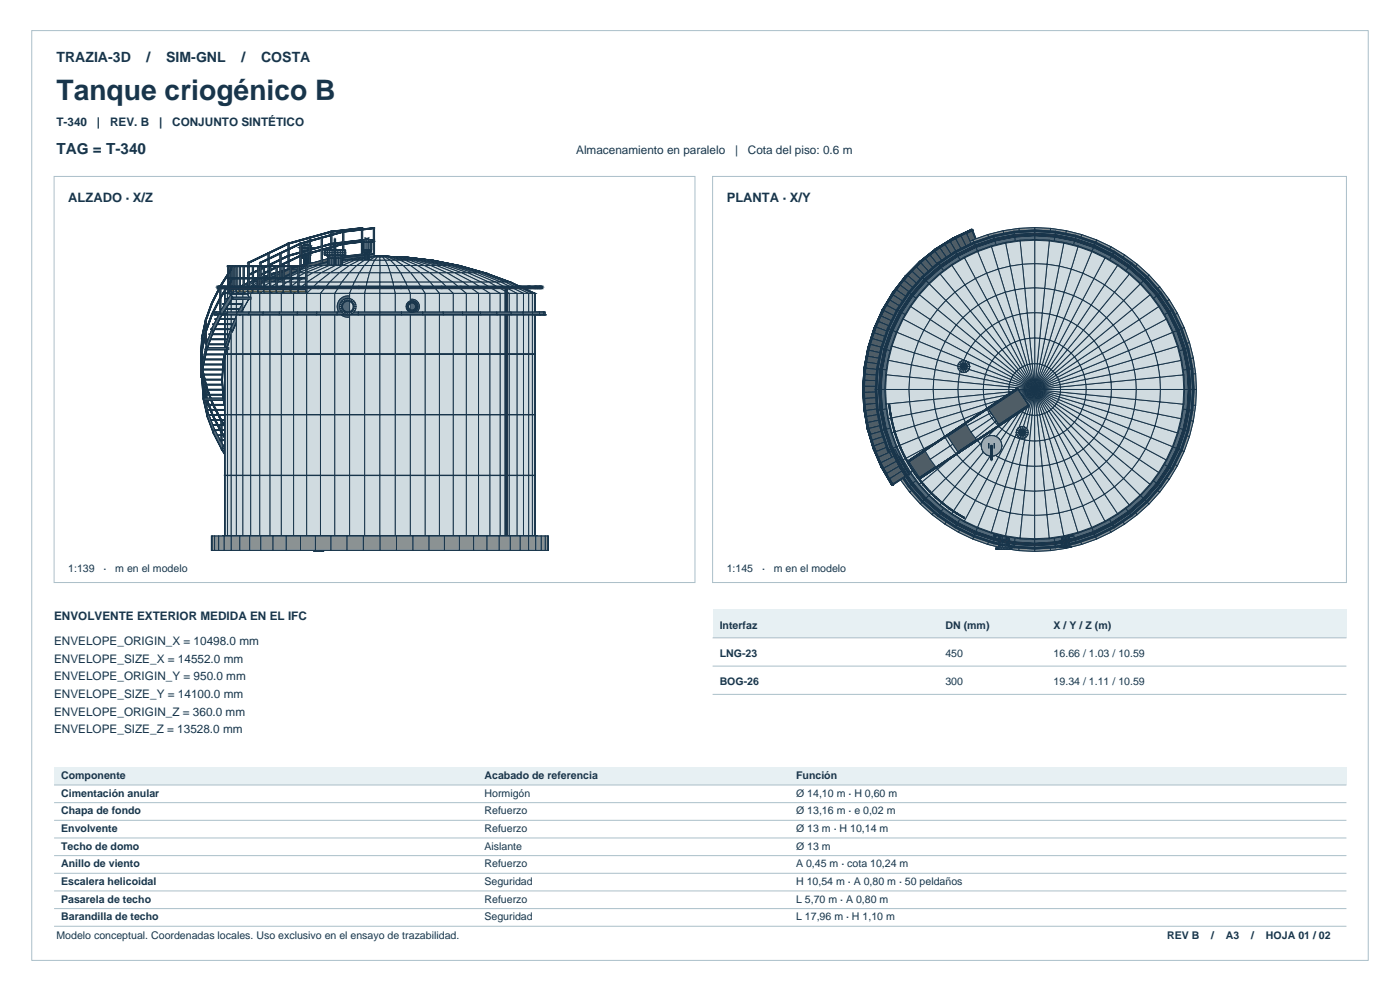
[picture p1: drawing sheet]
<svg xmlns="http://www.w3.org/2000/svg" width="420mm" height="297mm" viewBox="0 0 420 297" stroke-linecap="round" stroke-linejoin="round" font-family="sans-serif">
<defs><g id="words">
<text font-size="8.5" fill="#18354b" x="16.9" y="29.9">Tanque criogénico B</text>
<text font-size="4.6" fill="#18354b" x="16.9" y="46.2">TAG = T-340</text>
<g font-size="4.2" fill="#18354b">
<text x="16.9" y="18.7">TRAZIA-3D</text>
<text x="44" y="18.7">/</text>
<text x="49.9" y="18.7">SIM-GNL</text>
<text x="72.4" y="18.7">/</text>
<text x="78.3" y="18.7">COSTA</text>
</g>
<g font-size="3.9" fill="#18354b">
<text x="20.5" y="60.6">ALZADO · X/Z</text>
<text x="218" y="60.6">PLANTA · X/Y</text>
</g>
<g font-size="3.5" fill="#18354b">
<text x="16.9" y="37.7">T-340</text>
<text x="29.1" y="37.7">|</text>
<text x="33" y="37.7">REV. B</text>
<text x="47.7" y="37.7">|</text>
<text x="51.7" y="37.7">CONJUNTO SINTÉTICO</text>
<text x="172.9" y="46.2">Almacenamiento en paralelo</text>
<text x="220.5" y="46.2">|</text>
<text x="224.4" y="46.2">Cota del piso: 0.6 m</text>
<text x="16.2" y="185.9">ENVOLVENTE EXTERIOR MEDIDA EN EL IFC</text>
<text x="16.2" y="193.3">ENVELOPE_ORIGIN_X = 10498.0 mm</text>
<text x="16.2" y="198.6">ENVELOPE_SIZE_X = 14552.0 mm</text>
<text x="16.2" y="203.9">ENVELOPE_ORIGIN_Y = 950.0 mm</text>
<text x="16.2" y="209.2">ENVELOPE_SIZE_Y = 14100.0 mm</text>
<text x="16.2" y="214.5">ENVELOPE_ORIGIN_Z = 360.0 mm</text>
<text x="16.2" y="219.7">ENVELOPE_SIZE_Z = 13528.0 mm</text>
</g>
<g font-size="3.2" fill="#18354b">
<text x="20.5" y="171.4">1:139</text>
<text x="31.1" y="171.4">·</text>
<text x="34.6" y="171.4">m en el modelo</text>
<text x="218" y="171.4">1:145</text>
<text x="228.6" y="171.4">·</text>
<text x="232.1" y="171.4">m en el modelo</text>
<text x="215.9" y="188.4">Interfaz</text>
<text x="283.6" y="188.4">DN (mm)</text>
<text x="316.1" y="188.4">X / Y / Z (m)</text>
<text x="215.9" y="196.8">LNG-23</text>
<text x="283.6" y="196.8">450</text>
<text x="316.1" y="196.8">16.66 / 1.03 / 10.59</text>
<text x="215.9" y="205.3">BOG-26</text>
<text x="283.6" y="205.3">300</text>
<text x="316.1" y="205.3">19.34 / 1.11 / 10.59</text>
<text x="18.3" y="233.5">Componente</text>
<text x="145.3" y="233.5">Acabado de referencia</text>
<text x="238.8" y="233.5">Función</text>
<text x="18.3" y="238.8">Cimentación anular</text>
<text x="145.3" y="238.8">Hormigón</text>
<text x="238.8" y="238.8">Ø 14,10 m · H 0,60 m</text>
<text x="18.3" y="244.1">Chapa de fondo</text>
<text x="145.3" y="244.1">Refuerzo</text>
<text x="238.8" y="244.1">Ø 13,16 m · e 0,02 m</text>
<text x="18.3" y="249.4">Envolvente</text>
<text x="145.3" y="249.4">Refuerzo</text>
<text x="238.8" y="249.4">Ø 13 m · H 10,14 m</text>
<text x="18.3" y="254.7">Techo de domo</text>
<text x="145.3" y="254.7">Aislante</text>
<text x="238.8" y="254.7">Ø 13 m</text>
<text x="18.3" y="260">Anillo de viento</text>
<text x="145.3" y="260">Refuerzo</text>
<text x="238.8" y="260">A 0,45 m · cota 10,24 m</text>
<text x="18.3" y="265.3">Escalera helicoidal</text>
<text x="145.3" y="265.3">Seguridad</text>
<text x="238.8" y="265.3">H 10,54 m · A 0,80 m · 50 peldaños</text>
<text x="18.3" y="270.6">Pasarela de techo</text>
<text x="18.3" y="275.9">Barandilla de techo</text>
<text x="145.3" y="270.6">Refuerzo</text>
<text x="145.3" y="275.9">Seguridad</text>
<text x="238.8" y="270.6">L 5,70 m · A 0,80 m</text>
<text x="238.8" y="275.9">L 17,96 m · H 1,10 m</text>
<text x="16.9" y="281.5">Modelo conceptual. Coordenadas locales. Uso exclusivo en el ensayo de trazabilidad.</text>
<text x="350.2" y="281.5">REV B</text>
<text x="363.4" y="281.5">/</text>
<text x="367.8" y="281.5">A3</text>
<text x="375.4" y="281.5">/</text>
<text x="379.8" y="281.5">HOJA 01 / 02</text>
</g>
</g></defs>
<path d="M9.5 9.2h401v278.6h-401zM16.2 52.9h192.3v121.7h-192.3z" fill="none" stroke="#aabfc9" stroke-width=".3"/>
<g fill="#8b9293" stroke="#18354b" stroke-width=".3">
<path d="M109 160.6h5v4.4h-5z" fill-rule="evenodd"/>
<path d="M114 160.6h4.9v4.4h-4.9z" fill-rule="evenodd"/>
</g>
<path d="M94.1 156.3h.3v7.2h-.3z" fill-rule="evenodd" fill="#e2a842" stroke="#18354b" stroke-width=".3"/>
<g fill="#8b9293" stroke="#18354b" stroke-width=".3">
<path d="M118.9 160.6h4.9v4.4h-4.9z" fill-rule="evenodd"/>
<path d="M104.1 160.6h4.9v4.4h-4.9z" fill-rule="evenodd"/>
</g>
<path d="M94.1 156.3h.3v7.2h-.3z" fill-rule="evenodd" fill="#e2a842" stroke="#18354b" stroke-width=".3"/>
<g fill="#536979" stroke="#18354b" stroke-width=".3">
<path d="M107.5 94.3l6.5 .1z" fill-rule="evenodd"/>
<path d="M114 94.3l6.5 .1z" fill-rule="evenodd"/>
<path d="M94.7 163.8l-.8 1.1z" fill-rule="evenodd"/>
<path d="M94.1 164.7h.6v.5h-.6z" fill-rule="evenodd"/>
<path d="M114 93.5h6.4v.8h-6.4z" fill-rule="evenodd"/>
<path d="M107.5 93.5h6.5v.8h-6.5z" fill-rule="evenodd"/>
<path d="M114 93.5h6.4v.8h-6.4z" fill-rule="evenodd"/>
<path d="M107.5 93.5h6.5v.8h-6.5z" fill-rule="evenodd"/>
</g>
<g fill="#8b9293" stroke="#18354b" stroke-width=".3">
<path d="M123.8 160.6h4.9v4.4h-4.9z" fill-rule="evenodd"/>
<path d="M99.3 160.6h4.8v4.4h-4.8z" fill-rule="evenodd"/>
</g>
<g fill="#536979" stroke="#18354b" stroke-width=".3">
<path d="M120.5 94.3l6.4 .1z" fill-rule="evenodd"/>
<path d="M101.1 94.3l6.4 .1z" fill-rule="evenodd"/>
</g>
<g fill="#e2a842" stroke="#18354b" stroke-width=".3">
<path d="M88.4 151.3l5.9 4.9z" fill-rule="evenodd"/>
<path d="M88.4 154.7l5.9 5z" fill-rule="evenodd"/>
<path d="M88.4 151.3l5.7 5.1z" fill-rule="evenodd"/>
<path d="M88.4 154.7l5.7 5.2z" fill-rule="evenodd"/>
<path d="M88.5 151.2l5.8 5z" fill-rule="evenodd"/>
<path d="M88.5 154.6l5.8 5.1z" fill-rule="evenodd"/>
</g>
<g fill="#c95745" stroke="#18354b" stroke-width=".3">
<path d="M114 85.9h6.3v.2h-6.3z" fill-rule="evenodd"/>
<path d="M114 86.1h6.3v.3h-6.3z" fill-rule="evenodd"/>
<path d="M107.6 85.9h6.4v.2h-6.4z" fill-rule="evenodd"/>
<path d="M107.6 86.1h6.4v.3h-6.4z" fill-rule="evenodd"/>
</g>
<g fill="#536979" stroke="#18354b" stroke-width=".3">
<path d="M120.4 93.5h6.4v.8h-6.4z" fill-rule="evenodd"/>
<path d="M101.2 93.5h6.3v.8h-6.3z" fill-rule="evenodd"/>
</g>
<g fill="#e2a842" stroke="#18354b" stroke-width=".3">
<path d="M88.4 151.4l5.8 5z" fill-rule="evenodd"/>
<path d="M88.4 154.9l5.8 5z" fill-rule="evenodd"/>
</g>
<path d="M89 158.8l5.8 5z" fill-rule="evenodd" fill="#536979" stroke="#18354b" stroke-width=".3"/>
<g fill="#e2a842" stroke="#18354b" stroke-width=".3">
<path d="M88.6 151.2l5.7 5.1z" fill-rule="evenodd"/>
<path d="M88.6 154.6l5.7 5.2z" fill-rule="evenodd"/>
<path d="M88.4 151.4l.1-.1 5.8 5z" fill-rule="evenodd"/>
<path d="M88.4 154.9l.1-.2 5.8 5.1z" fill-rule="evenodd"/>
</g>
<g fill="#536979" stroke="#18354b" stroke-width=".3">
<path d="M120.4 93.5h6.4v.8h-6.4z" fill-rule="evenodd"/>
<path d="M101.2 93.5h6.3v.8h-6.3z" fill-rule="evenodd"/>
</g>
<g fill="#c95745" stroke="#18354b" stroke-width=".3">
<path d="M114 86.4h6.3z" fill-rule="evenodd"/>
<path d="M114 85.8l6.3 .1z" fill-rule="evenodd"/>
<path d="M107.7 85.8l6.3 .1z" fill-rule="evenodd"/>
<path d="M107.6 86.4l6.4 .1z" fill-rule="evenodd"/>
</g>
<g fill="#536979" stroke="#18354b" stroke-width=".3">
<path d="M89 158.8l5.7 5-.8 1.1-5.7-5z" fill-rule="evenodd"/>
<path d="M89 158.8l5.8 5-.8 1.1-5.8-5z" fill-rule="evenodd"/>
<path d="M88.2 159.9l5.8 5z" fill-rule="evenodd"/>
</g>
<g fill="#c95745" stroke="#18354b" stroke-width=".3">
<path d="M107.7 85.8l6.3 .1z" fill-rule="evenodd"/>
<path d="M114 86.4l6.3 .1z" fill-rule="evenodd"/>
<path d="M107.7 86.4l6.3 .1z" fill-rule="evenodd"/>
<path d="M114 85.8h6.3z" fill-rule="evenodd"/>
<path d="M114 85.9h6.3v.2h-6.3z" fill-rule="evenodd"/>
<path d="M114 86.1h6.3v.3h-6.3z" fill-rule="evenodd"/>
<path d="M107.7 85.9h6.3v.2h-6.3z" fill-rule="evenodd"/>
<path d="M107.7 86.1h6.3v.3h-6.3z" fill-rule="evenodd"/>
<path d="M120.3 85.9h6.3v.2h-6.3z" fill-rule="evenodd"/>
<path d="M101.4 85.9h6.2v.2h-6.2z" fill-rule="evenodd"/>
<path d="M120.3 86.1h6.3v.3h-6.3z" fill-rule="evenodd"/>
<path d="M101.4 86.1h6.2v.3h-6.2z" fill-rule="evenodd"/>
</g>
<g fill="#8b9293" stroke="#18354b" stroke-width=".3">
<path d="M128.7 160.6h4.6v4.4h-4.6z" fill-rule="evenodd"/>
<path d="M94.6 160.6h4.7v4.4h-4.7z" fill-rule="evenodd"/>
</g>
<g fill="#c95745" stroke="#18354b" stroke-width=".3">
<path d="M120.3 86.4h6.3z" fill-rule="evenodd"/>
<path d="M101.5 85.8h6.2z" fill-rule="evenodd"/>
<path d="M120.3 85.8l6.3 .1z" fill-rule="evenodd"/>
<path d="M101.4 86.4l6.3 .1z" fill-rule="evenodd"/>
<path d="M120.3 85.8h6.2z" fill-rule="evenodd"/>
<path d="M120.3 86.4l6.2 .1z" fill-rule="evenodd"/>
<path d="M101.5 85.8l6.2 .1z" fill-rule="evenodd"/>
<path d="M101.5 86.4h6.2z" fill-rule="evenodd"/>
</g>
<g fill="#536979" stroke="#18354b" stroke-width=".3">
<path d="M126.9 94.3l6.2 .1z" fill-rule="evenodd"/>
<path d="M94.9 94.3l6.2 .1z" fill-rule="evenodd"/>
</g>
<g fill="#c95745" stroke="#18354b" stroke-width=".3">
<path d="M120.3 86.1h6.1v.3h-6.1z" fill-rule="evenodd"/>
<path d="M120.3 85.9h6.1v.2h-6.1z" fill-rule="evenodd"/>
<path d="M101.5 85.9h6.2v.2h-6.2z" fill-rule="evenodd"/>
<path d="M101.5 86.1h6.2v.3h-6.2z" fill-rule="evenodd"/>
</g>
<g fill="#536979" stroke="#18354b" stroke-width=".3">
<path d="M114 160.6h4.6v.1h-4.6z" fill-rule="evenodd"/>
<path d="M109.4 160.6h4.6v.1h-4.6z" fill-rule="evenodd"/>
<path d="M89 158.8l-.8 1.1z" fill-rule="evenodd"/>
<path d="M89 158.8l-.8 1.1z" fill-rule="evenodd"/>
</g>
<path d="M94.4 162h2.2v.3h-2.2z" fill-rule="evenodd" fill="#4f5d66" stroke="#18354b" stroke-width=".3"/>
<g fill="#536979" stroke="#18354b" stroke-width=".3">
<path d="M126.8 93.5h6.1v.8h-6.1z" fill-rule="evenodd"/>
<path d="M95 93.5h6.2v.8h-6.2z" fill-rule="evenodd"/>
<path d="M126.8 93.5h6.1v.8h-6.1z" fill-rule="evenodd"/>
<path d="M95.1 93.5h6.1v.8h-6.1z" fill-rule="evenodd"/>
<path d="M118.6 160.6h4.6v.1h-4.6z" fill-rule="evenodd"/>
<path d="M104.8 160.6h4.6v.1h-4.6z" fill-rule="evenodd"/>
<path d="M114 142.4l4.6 .1z" fill-rule="evenodd"/>
<path d="M109.4 142.4l4.6 .1z" fill-rule="evenodd"/>
<path d="M114 124.2l4.6 .1z" fill-rule="evenodd"/>
<path d="M109.4 124.2l4.6 .1z" fill-rule="evenodd"/>
<path d="M114 106.1l4.6 .1z" fill-rule="evenodd"/>
<path d="M109.4 106.1l4.6 .1z" fill-rule="evenodd"/>
<path d="M94.7 164.7h2.4v.5h-2.4z" fill-rule="evenodd"/>
</g>
<g fill="#d0dbe0" stroke="#18354b" stroke-width=".3">
<path d="M114 87.9h4.5v72.7h-4.5z" fill-rule="evenodd"/>
<path d="M109.4 87.9h4.6v72.7h-4.6z" fill-rule="evenodd"/>
</g>
<path d="M94.1 164.7h2.5v.5h-2.5z" fill-rule="evenodd" fill="#536979" stroke="#18354b" stroke-width=".3"/>
<g fill="#4f5d66" stroke="#18354b" stroke-width=".3">
<path d="M92.6 160.5h2.4v.3h-2.4z" fill-rule="evenodd"/>
<path d="M92.7 162h2.2v.3h-2.2z" fill-rule="evenodd"/>
</g>
<g fill="#536979" stroke="#18354b" stroke-width=".3">
<path d="M118.6 142.4l4.5 .1z" fill-rule="evenodd"/>
<path d="M104.9 142.4l4.5 .1z" fill-rule="evenodd"/>
<path d="M118.6 124.2l4.5 .1z" fill-rule="evenodd"/>
<path d="M104.9 124.2l4.5 .1z" fill-rule="evenodd"/>
<path d="M118.6 106.1l4.5 .1z" fill-rule="evenodd"/>
<path d="M104.9 106.1l4.5 .1z" fill-rule="evenodd"/>
</g>
<g fill="#d0dbe0" stroke="#18354b" stroke-width=".3">
<path d="M118.5 87.9h4.6v72.7h-4.6z" fill-rule="evenodd"/>
<path d="M104.9 87.9h4.5v72.7h-4.5z" fill-rule="evenodd"/>
</g>
<g fill="#c95745" stroke="#18354b" stroke-width=".3">
<path d="M126.6 85.9h6v.2h-6z" fill-rule="evenodd"/>
<path d="M126.6 86.1h6v.3h-6z" fill-rule="evenodd"/>
<path d="M95.4 85.9h6v.2h-6.1z" fill-rule="evenodd"/>
<path d="M95.3 86.1h6.1v.3h-6z" fill-rule="evenodd"/>
<path d="M126.5 85.8l6.1 .1z" fill-rule="evenodd"/>
<path d="M126.6 86.4h6z" fill-rule="evenodd"/>
<path d="M95.4 86.4l6.1 .1z" fill-rule="evenodd"/>
<path d="M95.5 85.8h6z" fill-rule="evenodd"/>
</g>
<g fill="#536979" stroke="#18354b" stroke-width=".3">
<path d="M100.3 160.6h4.5v.1h-4.5z" fill-rule="evenodd"/>
<path d="M123.2 160.6h4.5v.1h-4.5z" fill-rule="evenodd"/>
</g>
<g fill="#8b9293" stroke="#18354b" stroke-width=".3">
<path d="M133.3 160.6h4.5v4.4h-4.5z" fill-rule="evenodd"/>
<path d="M90.2 160.6h4.4v4.4h-4.4z" fill-rule="evenodd"/>
</g>
<g fill="#e2a842" stroke="#18354b" stroke-width=".3">
<path d="M83 146.3l.1-.1 5.4 5z" fill-rule="evenodd"/>
<path d="M83 149.7l.1-.1 5.4 5z" fill-rule="evenodd"/>
</g>
<g fill="#c95745" stroke="#18354b" stroke-width=".3">
<path d="M126.5 85.8h6z" fill-rule="evenodd"/>
<path d="M126.4 86.4l6.1 .1z" fill-rule="evenodd"/>
<path d="M95.5 85.8l6 .1z" fill-rule="evenodd"/>
<path d="M95.6 86.4h5.9z" fill-rule="evenodd"/>
</g>
<g fill="#e2a842" stroke="#18354b" stroke-width=".3">
<path d="M83 146.3l5.4 5.1z" fill-rule="evenodd"/>
<path d="M83 149.7l5.4 5.2z" fill-rule="evenodd"/>
<path d="M83.1 146.2l5.5 5z" fill-rule="evenodd"/>
<path d="M83.1 149.6l5.5 5z" fill-rule="evenodd"/>
</g>
<path d="M83.6 153.7l5.4 5.1z" fill-rule="evenodd" fill="#536979" stroke="#18354b" stroke-width=".3"/>
<g fill="#e2a842" stroke="#18354b" stroke-width=".3">
<path d="M83 146.4l5.4 5z" fill-rule="evenodd"/>
<path d="M83 149.8l5.4 5.1z" fill-rule="evenodd"/>
</g>
<g fill="#c95745" stroke="#18354b" stroke-width=".3">
<path d="M95.6 85.9h5.9v.2h-5.9z" fill-rule="evenodd"/>
<path d="M95.6 86.1h5.9v.3h-5.9z" fill-rule="evenodd"/>
<path d="M126.4 85.9h6v.2h-6z" fill-rule="evenodd"/>
<path d="M126.4 86.1h6v.3h-6z" fill-rule="evenodd"/>
</g>
<g fill="#e2a842" stroke="#18354b" stroke-width=".3">
<path d="M83.2 146.2l5.3 5.1z" fill-rule="evenodd"/>
<path d="M83.2 149.6l5.3 5.1z" fill-rule="evenodd"/>
</g>
<path d="M90.9 159h2.6v.2h-2.6z" fill-rule="evenodd" fill="#4f5d66" stroke="#18354b" stroke-width=".3"/>
<g fill="#e2a842" stroke="#18354b" stroke-width=".3">
<path d="M83 146.4l5.5 4.9-.1 .1z" fill-rule="evenodd"/>
<path d="M83 149.8l5.5 4.9-.1 .2z" fill-rule="evenodd"/>
</g>
<path d="M90.9 160.5h2.4v.3h-2.4z" fill-rule="evenodd" fill="#4f5d66" stroke="#18354b" stroke-width=".3"/>
<g fill="#536979" stroke="#18354b" stroke-width=".3">
<path d="M83.6 153.7l5.4 5.1-.8 1.1-5.4-5z" fill-rule="evenodd"/>
<path d="M83.6 153.7l5.4 5.1-.8 1.1-5.3-5z" fill-rule="evenodd"/>
<path d="M123.1 142.4l4.4 .1z" fill-rule="evenodd"/>
<path d="M100.4 142.4l4.5 .1z" fill-rule="evenodd"/>
<path d="M123.1 124.2l4.4 .1z" fill-rule="evenodd"/>
<path d="M100.4 124.2l4.5 .1z" fill-rule="evenodd"/>
<path d="M123.1 106.1l4.4 .1z" fill-rule="evenodd"/>
<path d="M100.4 106.1l4.5 .1z" fill-rule="evenodd"/>
</g>
<g fill="#d0dbe0" stroke="#18354b" stroke-width=".3">
<path d="M123.1 87.9h4.4v72.7h-4.4z" fill-rule="evenodd"/>
<path d="M100.4 87.9h4.5v72.7h-4.5z" fill-rule="evenodd"/>
</g>
<g fill="#536979" stroke="#18354b" stroke-width=".3">
<path d="M82.8 154.9l5.4 5z" fill-rule="evenodd"/>
<path d="M133.1 94.3l5.8 .1z" fill-rule="evenodd"/>
<path d="M89.1 94.3l5.8 .1z" fill-rule="evenodd"/>
</g>
<g fill="#4f5d66" stroke="#18354b" stroke-width=".3">
<path d="M89.2 157.5h2.8v.2h-2.8z" fill-rule="evenodd"/>
<path d="M89.2 159h2.6v.2h-2.6z" fill-rule="evenodd"/>
</g>
<g fill="#536979" stroke="#18354b" stroke-width=".3">
<path d="M127.7 160.6h4.3v.1h-4.3z" fill-rule="evenodd"/>
<path d="M95.9 160.6h4.4v.1h-4.4z" fill-rule="evenodd"/>
<path d="M132.9 93.5h5.9v.8h-5.9z" fill-rule="evenodd"/>
<path d="M89.2 93.5h5.8v.8h-5.8z" fill-rule="evenodd"/>
<path d="M132.9 93.5h5.8v.8h-5.8z" fill-rule="evenodd"/>
<path d="M89.3 93.5h5.8v.8h-5.8z" fill-rule="evenodd"/>
<path d="M97 163.8l-.9 1.1z" fill-rule="evenodd"/>
</g>
<path d="M82.9 146.3h.3v7.1h-.3z" fill-rule="evenodd" fill="#e2a842" stroke="#18354b" stroke-width=".3"/>
<g fill="#536979" stroke="#18354b" stroke-width=".3">
<path d="M127.5 142.4l4.3 .1z" fill-rule="evenodd"/>
<path d="M96.1 142.4l4.3 .1z" fill-rule="evenodd"/>
<path d="M127.5 124.2l4.3 .1z" fill-rule="evenodd"/>
<path d="M96.1 124.2l4.3 .1z" fill-rule="evenodd"/>
<path d="M127.5 106.1l4.3 .1z" fill-rule="evenodd"/>
<path d="M96.1 106.1l4.3 .1z" fill-rule="evenodd"/>
</g>
<g fill="#d0dbe0" stroke="#18354b" stroke-width=".3">
<path d="M127.5 87.9h4.3v72.7h-4.3z" fill-rule="evenodd"/>
<path d="M96.1 87.9h4.3v72.7h-4.3z" fill-rule="evenodd"/>
</g>
<g fill="#4f5d66" stroke="#18354b" stroke-width=".3">
<path d="M87.5 156h3v.2h-3z" fill-rule="evenodd"/>
<path d="M87.6 157.5h2.7v.2h-2.7z" fill-rule="evenodd"/>
</g>
<path d="M82.9 146.3h.3v7.1h-.3z" fill-rule="evenodd" fill="#e2a842" stroke="#18354b" stroke-width=".3"/>
<g fill="#536979" stroke="#18354b" stroke-width=".3">
<path d="M83.5 153.7l-.7 1.2z" fill-rule="evenodd"/>
<path d="M83.6 153.7l-.8 1.2z" fill-rule="evenodd"/>
</g>
<g fill="#c95745" stroke="#18354b" stroke-width=".3">
<path d="M132.6 86.1h5.8l-.1 .3h-5.7z" fill-rule="evenodd"/>
<path d="M89.6 86.1h5.7l.1 .3h-5.8z" fill-rule="evenodd"/>
<path d="M132.6 85.9h5.7l.1 .2h-5.8z" fill-rule="evenodd"/>
<path d="M89.6 85.9h5.8l-.1 .2h-5.7z" fill-rule="evenodd"/>
<path d="M132.5 85.8l5.8 .1z" fill-rule="evenodd"/>
<path d="M89.6 85.9l5.9-.1z" fill-rule="evenodd"/>
<path d="M132.6 86.4h5.7z" fill-rule="evenodd"/>
<path d="M89.6 86.4l5.9 .1z" fill-rule="evenodd"/>
</g>
<path d="M96.6 164.7h.5v.5h-.5z" fill-rule="evenodd" fill="#536979" stroke="#18354b" stroke-width=".3"/>
<g fill="#8b9293" stroke="#18354b" stroke-width=".3">
<path d="M137.8 160.6h4.3v4.4h-4.3z" fill-rule="evenodd"/>
<path d="M85.9 160.6h4.3v4.4h-4.3z" fill-rule="evenodd"/>
</g>
<g fill="#c95745" stroke="#18354b" stroke-width=".3">
<path d="M132.5 85.8h5.7z" fill-rule="evenodd"/>
<path d="M132.4 86.4l5.8 .1z" fill-rule="evenodd"/>
<path d="M89.8 85.8l5.8 .1z" fill-rule="evenodd"/>
<path d="M89.8 86.5l5.8-.1z" fill-rule="evenodd"/>
<path d="M132.4 85.9h5.7l-.1 .2h-5.6z" fill-rule="evenodd"/>
<path d="M132.4 86.1h5.6l.1 .3h-5.7z" fill-rule="evenodd"/>
<path d="M89.9 85.9h5.7v.2h-5.6z" fill-rule="evenodd"/>
<path d="M90 86.1h5.6v.3h-5.7z" fill-rule="evenodd"/>
</g>
<g fill="#536979" stroke="#18354b" stroke-width=".3">
<path d="M91.9 158.8l5.1 5z" fill-rule="evenodd"/>
<path d="M91.9 158.8l5.1 5-.9 1.1-5.1-5z" fill-rule="evenodd"/>
</g>
<g fill="#d0dbe0" stroke="#18354b" stroke-width=".3">
<path d="M114 84.6h3.8l.7 3.3h-4.5z" fill-rule="evenodd"/>
<path d="M110.1 84.6h3.9v3.3h-4.6z" fill-rule="evenodd"/>
</g>
<path d="M85.9 154.5h3.1v.2h-3.1z" fill-rule="evenodd" fill="#4f5d66" stroke="#18354b" stroke-width=".3"/>
<path d="M91.9 158.8l5.1 5-.9 1.1-5-5z" fill-rule="evenodd" fill="#536979" stroke="#18354b" stroke-width=".3"/>
<path d="M85.9 156h3v.2h-3z" fill-rule="evenodd" fill="#4f5d66" stroke="#18354b" stroke-width=".3"/>
<g fill="#536979" stroke="#18354b" stroke-width=".3">
<path d="M91 159.9l5.1 5z" fill-rule="evenodd"/>
<path d="M91.7 160.6h4.2v.1h-4.2z" fill-rule="evenodd"/>
<path d="M132 160.6h4.2v.1h-4.2z" fill-rule="evenodd"/>
</g>
<g fill="#d0dbe0" stroke="#18354b" stroke-width=".3">
<path d="M106.3 84.6h3.8l-.7 3.3h-4.5z" fill-rule="evenodd"/>
<path d="M117.8 84.6h3.8l1.5 3.3h-4.6z" fill-rule="evenodd"/>
</g>
<g fill="#536979" stroke="#18354b" stroke-width=".3">
<path d="M131.8 142.4l4.2 .1z" fill-rule="evenodd"/>
<path d="M131.8 124.2l4.2 .1z" fill-rule="evenodd"/>
<path d="M131.8 106.1l4.2 .1z" fill-rule="evenodd"/>
<path d="M92 142.4l4.1 .1z" fill-rule="evenodd"/>
<path d="M92 124.2l4.1 .1z" fill-rule="evenodd"/>
<path d="M92 106.1l4.1 .1z" fill-rule="evenodd"/>
</g>
<g fill="#d0dbe0" stroke="#18354b" stroke-width=".3">
<path d="M131.8 87.9h4.2v72.7h-4.2z" fill-rule="evenodd"/>
<path d="M92 87.9h4.1v72.7h-4.1z" fill-rule="evenodd"/>
</g>
<g fill="#e2a842" stroke="#18354b" stroke-width=".3">
<path d="M78 141.2l.1-.1 5 5.1-.1 .1z" fill-rule="evenodd"/>
<path d="M78 144.7l.1-.1 5 5-.1 .1z" fill-rule="evenodd"/>
<path d="M78 141.2l5 5.2z" fill-rule="evenodd"/>
<path d="M78 144.7l5 5.1z" fill-rule="evenodd"/>
</g>
<path d="M78.6 148.7l5 5z" fill-rule="evenodd" fill="#536979" stroke="#18354b" stroke-width=".3"/>
<g fill="#e2a842" stroke="#18354b" stroke-width=".3">
<path d="M78.1 141.1l5.1 5.1z" fill-rule="evenodd"/>
<path d="M78.1 144.6l5.1 5z" fill-rule="evenodd"/>
</g>
<g fill="#4f5d66" stroke="#18354b" stroke-width=".3">
<path d="M84.3 153h3.3v.2h-3.3z" fill-rule="evenodd"/>
<path d="M84.4 154.5h3.1v.2h-3.1z" fill-rule="evenodd"/>
</g>
<g fill="#e2a842" stroke="#18354b" stroke-width=".3">
<path d="M78 141.3l5 5.1z" fill-rule="evenodd"/>
<path d="M78 144.8l5 5z" fill-rule="evenodd"/>
<path d="M78.2 141.1l5 5.2z" fill-rule="evenodd"/>
<path d="M78.2 144.6l5 5.1z" fill-rule="evenodd"/>
<path d="M78.1 141.3l.1-.1 5 5.1z" fill-rule="evenodd"/>
<path d="M78.1 144.8l.1-.1 5 5z" fill-rule="evenodd"/>
</g>
<g fill="#536979" stroke="#18354b" stroke-width=".3">
<path d="M78.6 148.7l4.9 5-.7 1.2-4.9-5.1z" fill-rule="evenodd"/>
<path d="M91.8 158.8l-.8 1.1z" fill-rule="evenodd"/>
<path d="M91.9 158.8l-.9 1.1z" fill-rule="evenodd"/>
</g>
<g fill="#d0dbe0" stroke="#18354b" stroke-width=".3">
<path d="M121.6 84.6h3.8l2.1 3.3h-4.4z" fill-rule="evenodd"/>
<path d="M102.6 84.6h3.7l-1.4 3.3h-4.5z" fill-rule="evenodd"/>
</g>
<g fill="#536979" stroke="#18354b" stroke-width=".3">
<path d="M78.7 148.7l4.9 5-.7 1.2-4.9-5.1z" fill-rule="evenodd"/>
<path d="M138.9 94.3l5.4 .1z" fill-rule="evenodd"/>
<path d="M83.6 94.3l5.5 .1z" fill-rule="evenodd"/>
<path d="M77.9 149.8l5 5.1z" fill-rule="evenodd"/>
<path d="M138.8 93.5h5.4v.8h-5.4z" fill-rule="evenodd"/>
<path d="M83.8 93.5h5.4v.8h-5.4z" fill-rule="evenodd"/>
<path d="M138.7 93.5h5.4v.8h-5.4z" fill-rule="evenodd"/>
<path d="M83.9 93.5h5.4v.8h-5.4z" fill-rule="evenodd"/>
</g>
<g fill="#4f5d66" stroke="#18354b" stroke-width=".3">
<path d="M82.8 151.4h3.4v.3h-3.4z" fill-rule="evenodd"/>
<path d="M82.8 153h3.3v.2h-3.3z" fill-rule="evenodd"/>
</g>
<g fill="#8b9293" stroke="#18354b" stroke-width=".3">
<path d="M81.9 160.6h4v4.4h-4z" fill-rule="evenodd"/>
<path d="M142.1 160.6h4v4.4h-4z" fill-rule="evenodd"/>
</g>
<g fill="#536979" stroke="#18354b" stroke-width=".3">
<path d="M136.2 160.6h4v.1h-4z" fill-rule="evenodd"/>
<path d="M87.8 160.6h3.9v.1h-3.9z" fill-rule="evenodd"/>
</g>
<g fill="#c95745" stroke="#18354b" stroke-width=".3">
<path d="M84.4 85.9h5.2v.2h-5.3z" fill-rule="evenodd"/>
<path d="M138.3 85.9h5.3l.1 .2h-5.3z" fill-rule="evenodd"/>
<path d="M138.4 86.1h5.3l-.1 .3h-5.3z" fill-rule="evenodd"/>
<path d="M84.3 86.1h5.3v.3h-5.2z" fill-rule="evenodd"/>
</g>
<path d="M87.1 153.8l4.8 5z" fill-rule="evenodd" fill="#536979" stroke="#18354b" stroke-width=".3"/>
<g fill="#d0dbe0" stroke="#18354b" stroke-width=".3">
<path d="M125.4 84.6h3.6l2.8 3.3h-4.3z" fill-rule="evenodd"/>
<path d="M98.9 84.6h3.7l-2.2 3.3h-4.3z" fill-rule="evenodd"/>
</g>
<g fill="#c95745" stroke="#18354b" stroke-width=".3">
<path d="M138.2 85.8l5.4 .1z" fill-rule="evenodd"/>
<path d="M84.4 85.9l5.4-.1z" fill-rule="evenodd"/>
<path d="M84.4 86.4l5.4 .1z" fill-rule="evenodd"/>
<path d="M138.2 86.5l5.4-.1z" fill-rule="evenodd"/>
</g>
<g fill="#536979" stroke="#18354b" stroke-width=".3">
<path d="M87.1 153.8l4.7 5-.8 1.1-4.7-5.1z" fill-rule="evenodd"/>
<path d="M87.1 153.8l4.8 5-.8 1.1-4.8-5.1z" fill-rule="evenodd"/>
</g>
<g fill="#c95745" stroke="#18354b" stroke-width=".3">
<path d="M138.1 86.4l5.3 .1z" fill-rule="evenodd"/>
<path d="M84.5 86.5l5.4-.1z" fill-rule="evenodd"/>
<path d="M138.1 85.9l5.3-.1z" fill-rule="evenodd"/>
<path d="M84.5 85.8l5.4 .1z" fill-rule="evenodd"/>
</g>
<g fill="#536979" stroke="#18354b" stroke-width=".3">
<path d="M88.1 142.4l3.9 .1z" fill-rule="evenodd"/>
<path d="M88.1 124.2l3.9 .1z" fill-rule="evenodd"/>
<path d="M88.1 106.1l3.9 .1z" fill-rule="evenodd"/>
<path d="M136 142.4l3.9 .1z" fill-rule="evenodd"/>
<path d="M136 124.2l3.9 .1z" fill-rule="evenodd"/>
<path d="M136 106.1l3.9 .1z" fill-rule="evenodd"/>
</g>
<g fill="#d0dbe0" stroke="#18354b" stroke-width=".3">
<path d="M136 87.9h3.9v72.7h-3.9z" fill-rule="evenodd"/>
<path d="M88.1 87.9h3.9v72.7h-3.9z" fill-rule="evenodd"/>
</g>
<g fill="#c95745" stroke="#18354b" stroke-width=".3">
<path d="M138.1 85.9h5.2l-.1 .2h-5.2z" fill-rule="evenodd"/>
<path d="M84.7 85.9h5.2l.1 .2h-5.3z" fill-rule="evenodd"/>
<path d="M138 86.1h5.2l.1 .3h-5.2z" fill-rule="evenodd"/>
<path d="M84.7 86.1h5.3l-.1 .3h-5.2z" fill-rule="evenodd"/>
</g>
<path d="M86.3 154.8l4.8 5.1z" fill-rule="evenodd" fill="#536979" stroke="#18354b" stroke-width=".3"/>
<g fill="#4f5d66" stroke="#18354b" stroke-width=".3">
<path d="M81.3 149.9h3.6v.3h-3.6z" fill-rule="evenodd"/>
<path d="M81.3 151.4h3.4v.3h-3.4z" fill-rule="evenodd"/>
</g>
<g fill="#536979" stroke="#18354b" stroke-width=".3">
<path d="M78.6 148.7l-.7 1.1z" fill-rule="evenodd"/>
<path d="M78.6 148.7l-.7 1.1z" fill-rule="evenodd"/>
<path d="M78.2 149.5h.4v.6h-.4z" fill-rule="evenodd"/>
</g>
<g fill="#d0dbe0" stroke="#18354b" stroke-width=".3">
<path d="M129 84.6h3.5l3.5 3.3h-4.2z" fill-rule="evenodd"/>
<path d="M92 87.9l3.5-3.3h3.4l-2.8 3.3z" fill-rule="evenodd"/>
</g>
<g fill="#536979" stroke="#18354b" stroke-width=".3">
<path d="M87.1 153.8l-.8 1z" fill-rule="evenodd"/>
<path d="M87 153.8l-.7 1z" fill-rule="evenodd"/>
</g>
<g fill="#4f5d66" stroke="#18354b" stroke-width=".3">
<path d="M79.8 148.4h3.7v.3h-3.7z" fill-rule="evenodd"/>
<path d="M79.8 149.9h3.6v.3h-3.6z" fill-rule="evenodd"/>
</g>
<g fill="#536979" stroke="#18354b" stroke-width=".3">
<path d="M140.2 160.6h3.7v.1h-3.7z" fill-rule="evenodd"/>
<path d="M84 160.6h3.8v.1h-3.8z" fill-rule="evenodd"/>
<path d="M74.1 143.7l4.5 5z" fill-rule="evenodd"/>
</g>
<g fill="#e2a842" stroke="#18354b" stroke-width=".3">
<path d="M73.5 136.2l.1-.1 4.4 5.1z" fill-rule="evenodd"/>
<path d="M73.5 139.6l.1-.1 4.4 5.2z" fill-rule="evenodd"/>
<path d="M73.6 136.1l4.6 5z" fill-rule="evenodd"/>
<path d="M73.6 139.5l4.6 5.1z" fill-rule="evenodd"/>
<path d="M73.5 136.2l4.5 5.1z" fill-rule="evenodd"/>
<path d="M73.5 139.6l4.5 5.2z" fill-rule="evenodd"/>
<path d="M73.7 136.1l4.5 5.1z" fill-rule="evenodd"/>
<path d="M73.7 139.5l4.5 5.2z" fill-rule="evenodd"/>
<path d="M73.5 136.3l4.6 5z" fill-rule="evenodd"/>
<path d="M73.5 139.7l4.6 5.1z" fill-rule="evenodd"/>
<path d="M73.7 136.2l4.4 5.1-4.5-5z" fill-rule="evenodd"/>
<path d="M73.7 139.6l4.4 5.2-4.5-5.1z" fill-rule="evenodd"/>
</g>
<path d="M78.4 146.9h3.9v.3h-3.9z" fill-rule="evenodd" fill="#4f5d66" stroke="#18354b" stroke-width=".3"/>
<g fill="#536979" stroke="#18354b" stroke-width=".3">
<path d="M139.9 142.4l3.7 .1z" fill-rule="evenodd"/>
<path d="M84.4 142.4l3.7 .1z" fill-rule="evenodd"/>
<path d="M139.9 124.2l3.7 .1z" fill-rule="evenodd"/>
<path d="M84.4 124.2l3.7 .1z" fill-rule="evenodd"/>
<path d="M139.9 106.1l3.7 .1z" fill-rule="evenodd"/>
<path d="M84.4 106.1l3.7 .1z" fill-rule="evenodd"/>
<path d="M74.1 143.7l4.5 5-.7 1.1-4.4-5z" fill-rule="evenodd"/>
</g>
<g fill="#8b9293" stroke="#18354b" stroke-width=".3">
<path d="M78.2 160.6h3.7v4.4h-3.7z" fill-rule="evenodd"/>
<path d="M146.1 160.6h3.6v4.4h-3.6z" fill-rule="evenodd"/>
</g>
<g fill="#d0dbe0" stroke="#18354b" stroke-width=".3">
<path d="M139.9 87.9h3.7v72.7h-3.7z" fill-rule="evenodd"/>
<path d="M84.4 87.9h3.7v72.7h-3.7z" fill-rule="evenodd"/>
</g>
<path d="M78.4 148.4h3.7v.3h-3.7z" fill-rule="evenodd" fill="#4f5d66" stroke="#18354b" stroke-width=".3"/>
<g fill="#536979" stroke="#18354b" stroke-width=".3">
<path d="M144.3 94.3l4.9 .1z" fill-rule="evenodd"/>
<path d="M78.7 94.3l4.9 .1z" fill-rule="evenodd"/>
<path d="M74.2 143.7l4.4 5-.6 1.1-4.5-5z" fill-rule="evenodd"/>
<path d="M78.6 149.5h4.4v.6h-4.4z" fill-rule="evenodd"/>
<path d="M82.7 148.7l4.4 5.1z" fill-rule="evenodd"/>
<path d="M78.9 93.5h4.9v.8h-4.9z" fill-rule="evenodd"/>
<path d="M144.2 93.5h4.8v.8h-4.8z" fill-rule="evenodd"/>
<path d="M73.5 144.8l4.5 5z" fill-rule="evenodd"/>
<path d="M144.1 93.5h4.8v.8h-4.8z" fill-rule="evenodd"/>
<path d="M79 93.5h4.9v.8h-4.9z" fill-rule="evenodd"/>
<path d="M82.7 148.7l4.3 5.1-.7 1-4.4-5z" fill-rule="evenodd"/>
<path d="M78.2 149.5h4.4v.6h-4.4z" fill-rule="evenodd"/>
<path d="M82.7 148.7l4.4 5.1-.8 1-4.3-5z" fill-rule="evenodd"/>
</g>
<g fill="#d0dbe0" stroke="#18354b" stroke-width=".3">
<path d="M132.5 84.6h3.3l4.1 3.3h-3.9z" fill-rule="evenodd"/>
<path d="M88.1 87.9l4.1-3.3h3.3l-3.5 3.3z" fill-rule="evenodd"/>
</g>
<path d="M81.9 149.8l4.4 5z" fill-rule="evenodd" fill="#536979" stroke="#18354b" stroke-width=".3"/>
<g fill="#c95745" stroke="#18354b" stroke-width=".3">
<path d="M143.6 85.9h4.8l.1 .2h-4.8z" fill-rule="evenodd"/>
<path d="M79.6 85.9h4.8l-.1 .2h-4.8z" fill-rule="evenodd"/>
<path d="M79.5 86.1h4.8l.1 .3h-4.8z" fill-rule="evenodd"/>
<path d="M143.7 86.1h4.8l-.1 .3h-4.8z" fill-rule="evenodd"/>
<path d="M143.4 85.8l5 .1z" fill-rule="evenodd"/>
<path d="M143.4 86.5l5-.1z" fill-rule="evenodd"/>
<path d="M79.6 85.9l4.9-.1z" fill-rule="evenodd"/>
<path d="M79.6 86.4l4.9 .1z" fill-rule="evenodd"/>
<path d="M143.3 86.4l4.9 .1z" fill-rule="evenodd"/>
<path d="M79.8 86.5l4.9-.1z" fill-rule="evenodd"/>
<path d="M143.3 85.9l4.9-.1z" fill-rule="evenodd"/>
<path d="M79.8 85.8l4.9 .1z" fill-rule="evenodd"/>
</g>
<g fill="#4f5d66" stroke="#18354b" stroke-width=".3">
<path d="M77 145.4h4v.2h-4z" fill-rule="evenodd"/>
<path d="M77 146.9h3.9v.3h-3.9z" fill-rule="evenodd"/>
</g>
<g fill="#c95745" stroke="#18354b" stroke-width=".3">
<path d="M143.3 85.9h4.7v.2h-4.8z" fill-rule="evenodd"/>
<path d="M79.9 85.9h4.8v.2h-4.7z" fill-rule="evenodd"/>
<path d="M143.2 86.1h4.8v.3h-4.7z" fill-rule="evenodd"/>
<path d="M80 86.1h4.7v.3h-4.8z" fill-rule="evenodd"/>
</g>
<path d="M73.5 136.2h.3v7.2h-.3z" fill-rule="evenodd" fill="#e2a842" stroke="#18354b" stroke-width=".3"/>
<g fill="#d0dbe0" stroke="#18354b" stroke-width=".3">
<path d="M110.9 81.8h3.1v2.8h-3.9z" fill-rule="evenodd"/>
<path d="M114 81.8h3.1l.7 2.8h-3.8z" fill-rule="evenodd"/>
</g>
<g fill="#536979" stroke="#18354b" stroke-width=".3">
<path d="M82.6 148.7l-.7 1.1z" fill-rule="evenodd"/>
<path d="M82.7 148.7l-.8 1.1z" fill-rule="evenodd"/>
</g>
<path d="M73.5 136.2h.3v7.2h-.3z" fill-rule="evenodd" fill="#e2a842" stroke="#18354b" stroke-width=".3"/>
<g fill="#536979" stroke="#18354b" stroke-width=".3">
<path d="M74.1 143.7l-.6 1.1z" fill-rule="evenodd"/>
<path d="M74.1 143.7l-.6 1.1z" fill-rule="evenodd"/>
</g>
<g fill="#d0dbe0" stroke="#18354b" stroke-width=".3">
<path d="M117.1 81.8h3.1l1.4 2.8h-3.8z" fill-rule="evenodd"/>
<path d="M107.8 81.8h3.1l-.8 2.8h-3.8z" fill-rule="evenodd"/>
</g>
<path d="M75.6 143.9h4.2v.2h-4.2z" fill-rule="evenodd" fill="#4f5d66" stroke="#18354b" stroke-width=".3"/>
<g fill="#536979" stroke="#18354b" stroke-width=".3">
<path d="M143.9 160.6h3.4v.1h-3.4z" fill-rule="evenodd"/>
<path d="M80.6 160.6h3.4v.1h-3.4z" fill-rule="evenodd"/>
</g>
<path d="M75.6 145.4h4.1v.2h-4.1z" fill-rule="evenodd" fill="#4f5d66" stroke="#18354b" stroke-width=".3"/>
<g fill="#536979" stroke="#18354b" stroke-width=".3">
<path d="M82.6 149.5h.4v.6h-.4z" fill-rule="evenodd"/>
<path d="M143.6 142.4l3.4 .1z" fill-rule="evenodd"/>
<path d="M143.6 124.2l3.4 .1z" fill-rule="evenodd"/>
<path d="M143.6 106.1l3.4 .1z" fill-rule="evenodd"/>
<path d="M81 142.4l3.4 .1z" fill-rule="evenodd"/>
<path d="M81 124.2l3.4 .1z" fill-rule="evenodd"/>
<path d="M81 106.1l3.4 .1z" fill-rule="evenodd"/>
</g>
<g fill="#d0dbe0" stroke="#18354b" stroke-width=".3">
<path d="M143.6 87.9h3.3v72.7h-3.3z" fill-rule="evenodd"/>
<path d="M81 87.9h3.4v72.7h-3.4z" fill-rule="evenodd"/>
<path d="M135.8 84.6h3.1l4.7 3.3h-3.7z" fill-rule="evenodd"/>
<path d="M84.4 87.9l4.7-3.3h3.1l-4.1 3.3z" fill-rule="evenodd"/>
<path d="M120.2 81.8h3l2.2 2.8h-3.8z" fill-rule="evenodd"/>
<path d="M104.8 81.8h3l-1.5 2.8h-3.7z" fill-rule="evenodd"/>
</g>
<g fill="#8b9293" stroke="#18354b" stroke-width=".3">
<path d="M149.7 160.6h3.4v4.4h-3.4z" fill-rule="evenodd"/>
<path d="M74.9 160.6h3.3v4.4h-3.3z" fill-rule="evenodd"/>
</g>
<g fill="#4f5d66" stroke="#18354b" stroke-width=".3">
<path d="M74.3 142.4h4.4v.2h-4.4z" fill-rule="evenodd"/>
<path d="M74.4 143.9h4.2v.2h-4.2z" fill-rule="evenodd"/>
</g>
<path d="M78.7 143.7l4 5z" fill-rule="evenodd" fill="#536979" stroke="#18354b" stroke-width=".3"/>
<g fill="#d0dbe0" stroke="#18354b" stroke-width=".3">
<path d="M123.2 81.8h2.9l2.9 2.8h-3.6z" fill-rule="evenodd"/>
<path d="M98.9 84.6l2.9-2.8h3l-2.2 2.8z" fill-rule="evenodd"/>
</g>
<g fill="#536979" stroke="#18354b" stroke-width=".3">
<path d="M78.7 143.7l3.9 5-.7 1.1-3.9-5z" fill-rule="evenodd"/>
<path d="M78.7 143.7l4 5-.7 1.1-3.9-5z" fill-rule="evenodd"/>
<path d="M70.2 138.6l3.9 5.1z" fill-rule="evenodd"/>
</g>
<g fill="#e2a842" stroke="#18354b" stroke-width=".3">
<path d="M69.6 131.2l.1-.2 3.8 5.2z" fill-rule="evenodd"/>
<path d="M69.7 134.5l3.8 5.1-3.9-5z" fill-rule="evenodd"/>
<path d="M69.7 131l4 5.1z" fill-rule="evenodd"/>
<path d="M69.7 134.5l4 5z" fill-rule="evenodd"/>
<path d="M69.6 131.2l3.9 5.1z" fill-rule="evenodd"/>
<path d="M69.6 134.6l3.9 5.1z" fill-rule="evenodd"/>
</g>
<g fill="#536979" stroke="#18354b" stroke-width=".3">
<path d="M78 144.8l4 5z" fill-rule="evenodd"/>
<path d="M149.2 94.3l4.3 .1z" fill-rule="evenodd"/>
<path d="M74.4 94.3l4.3 .1z" fill-rule="evenodd"/>
</g>
<g fill="#e2a842" stroke="#18354b" stroke-width=".3">
<path d="M69.8 131l3.9 5.2z" fill-rule="evenodd"/>
<path d="M69.8 134.5l3.9 5.1z" fill-rule="evenodd"/>
<path d="M69.6 131.3l4 5z" fill-rule="evenodd"/>
<path d="M69.6 134.7l4 5z" fill-rule="evenodd"/>
<path d="M69.7 131.3l4 4.9-.1 .1z" fill-rule="evenodd"/>
<path d="M69.7 134.7l4 4.9-.1 .1z" fill-rule="evenodd"/>
</g>
<g fill="#536979" stroke="#18354b" stroke-width=".3">
<path d="M70.2 138.6l3.9 5.1-.6 1.1-3.9-5.1z" fill-rule="evenodd"/>
<path d="M70.3 138.6l3.8 5.1-.5 1.1-3.9-5.1z" fill-rule="evenodd"/>
<path d="M149 93.5h4.3v.8h-4.3z" fill-rule="evenodd"/>
<path d="M74.7 93.5h4.2v.8h-4.2z" fill-rule="evenodd"/>
<path d="M148.9 93.5h4.3v.8h-4.3z" fill-rule="evenodd"/>
<path d="M74.8 93.5h4.2v.8h-4.2z" fill-rule="evenodd"/>
<path d="M69.6 139.7l4 5.1z" fill-rule="evenodd"/>
</g>
<g fill="#4f5d66" stroke="#18354b" stroke-width=".3">
<path d="M73.1 140.9h4.5v.2h-4.5z" fill-rule="evenodd"/>
<path d="M73.1 142.4h4.4v.2h-4.4z" fill-rule="evenodd"/>
</g>
<g fill="#d0dbe0" stroke="#18354b" stroke-width=".3">
<path d="M126.1 81.8h2.8l3.6 2.8h-3.5z" fill-rule="evenodd"/>
<path d="M95.5 84.6l3.5-2.8h2.8l-2.9 2.8z" fill-rule="evenodd"/>
</g>
<g fill="#c95745" stroke="#18354b" stroke-width=".3">
<path d="M148.4 85.9h4.2l.1 .2h-4.2z" fill-rule="evenodd"/>
<path d="M148.5 86.1h4.2l-.1 .3h-4.2z" fill-rule="evenodd"/>
<path d="M75.4 85.9h4.2l-.1 .2h-4.2z" fill-rule="evenodd"/>
<path d="M75.3 86.1h4.2l.1 .3h-4.2z" fill-rule="evenodd"/>
<path d="M75.4 85.9l4.4-.1z" fill-rule="evenodd"/>
<path d="M148.2 85.8l4.4 .1z" fill-rule="evenodd"/>
<path d="M148.2 86.5l4.4-.1z" fill-rule="evenodd"/>
<path d="M75.4 86.4l4.4 .1z" fill-rule="evenodd"/>
</g>
<g fill="#d0dbe0" stroke="#18354b" stroke-width=".3">
<path d="M138.9 84.6h2.9l5.1 3.3h-3.3z" fill-rule="evenodd"/>
<path d="M81 87.9l5.2-3.3h2.9l-4.7 3.3z" fill-rule="evenodd"/>
</g>
<g fill="#c95745" stroke="#18354b" stroke-width=".3">
<path d="M75.6 86.5l4.3-.1z" fill-rule="evenodd"/>
<path d="M148 85.9l4.4-.1z" fill-rule="evenodd"/>
<path d="M148 86.4l4.4 .1z" fill-rule="evenodd"/>
<path d="M75.6 85.8l4.3 .1z" fill-rule="evenodd"/>
</g>
<g fill="#536979" stroke="#18354b" stroke-width=".3">
<path d="M147.3 160.6h3.2v.1h-3.2z" fill-rule="evenodd"/>
<path d="M77.5 160.6h3.1v.1h-3.1z" fill-rule="evenodd"/>
</g>
<g fill="#c95745" stroke="#18354b" stroke-width=".3">
<path d="M148 85.9h4.2l-.1 .2h-4.1z" fill-rule="evenodd"/>
<path d="M148 86.1h4.1l.1 .3h-4.2z" fill-rule="evenodd"/>
<path d="M75.8 85.9h4.1l.1 .2h-4.1z" fill-rule="evenodd"/>
<path d="M75.9 86.1h4.1l-.1 .3h-4.1z" fill-rule="evenodd"/>
</g>
<g fill="#536979" stroke="#18354b" stroke-width=".3">
<path d="M147 142.4l3 .1z" fill-rule="evenodd"/>
<path d="M77.9 142.4l3.1 .1z" fill-rule="evenodd"/>
<path d="M147 124.2l3 .1z" fill-rule="evenodd"/>
<path d="M77.9 124.2l3.1 .1z" fill-rule="evenodd"/>
<path d="M147 106.1l3 .1z" fill-rule="evenodd"/>
<path d="M77.9 106.1l3.1 .1z" fill-rule="evenodd"/>
</g>
<g fill="#d0dbe0" stroke="#18354b" stroke-width=".3">
<path d="M146.9 87.9h3.1v72.7h-3.1z" fill-rule="evenodd"/>
<path d="M77.9 87.9h3.1v72.7h-3.1z" fill-rule="evenodd"/>
</g>
<g fill="#536979" stroke="#18354b" stroke-width=".3">
<path d="M78.7 143.7l-.7 1.1z" fill-rule="evenodd"/>
<path d="M78.6 143.7l-.6 1.1z" fill-rule="evenodd"/>
</g>
<g fill="#4f5d66" stroke="#18354b" stroke-width=".3">
<path d="M71.9 139.3h4.6v.3h-4.6z" fill-rule="evenodd"/>
<path d="M71.9 140.9h4.5v.2h-4.5z" fill-rule="evenodd"/>
</g>
<g fill="#d0dbe0" stroke="#18354b" stroke-width=".3">
<path d="M128.9 81.8h2.7l4.2 2.8h-3.3z" fill-rule="evenodd"/>
<path d="M92.2 84.6l4.2-2.8h2.6l-3.5 2.8z" fill-rule="evenodd"/>
</g>
<g fill="#536979" stroke="#18354b" stroke-width=".3">
<path d="M70.2 138.6l-.6 1.1z" fill-rule="evenodd"/>
<path d="M70.1 138.6l-.4 1.1z" fill-rule="evenodd"/>
</g>
<g fill="#8b9293" stroke="#18354b" stroke-width=".3">
<path d="M153.1 160.6h2.9v4.4h-2.9z" fill-rule="evenodd"/>
<path d="M71.9 160.6h3v4.4h-3z" fill-rule="evenodd"/>
</g>
<g fill="#4f5d66" stroke="#18354b" stroke-width=".3">
<path d="M70.8 137.8h4.7v.3h-4.7z" fill-rule="evenodd"/>
<path d="M70.8 139.3h4.6v.3h-4.6z" fill-rule="evenodd"/>
</g>
<g fill="#536979" stroke="#18354b" stroke-width=".3">
<path d="M75.2 138.6l3.5 5.1z" fill-rule="evenodd"/>
<path d="M75.2 138.6l3.4 5.1-.6 1.1-3.4-5.1z" fill-rule="evenodd"/>
<path d="M75.2 138.6l3.5 5.1-.6 1.1-3.4-5.1z" fill-rule="evenodd"/>
</g>
<g fill="#d0dbe0" stroke="#18354b" stroke-width=".3">
<path d="M141.8 84.6h2.6l5.6 3.3h-3.1z" fill-rule="evenodd"/>
<path d="M77.9 87.9l5.7-3.3h2.6l-5.2 3.3z" fill-rule="evenodd"/>
</g>
<path d="M74.6 139.7l3.5 5.1z" fill-rule="evenodd" fill="#536979" stroke="#18354b" stroke-width=".3"/>
<g fill="#d0dbe0" stroke="#18354b" stroke-width=".3">
<path d="M131.6 81.8h2.5l4.8 2.8h-3.1z" fill-rule="evenodd"/>
<path d="M89.1 84.6l4.8-2.8h2.5l-4.2 2.8z" fill-rule="evenodd"/>
</g>
<g fill="#536979" stroke="#18354b" stroke-width=".3">
<path d="M150.5 160.6h2.7v.1h-2.7z" fill-rule="evenodd"/>
<path d="M74.7 160.6h2.8v.1h-2.8z" fill-rule="evenodd"/>
</g>
<g fill="#4f5d66" stroke="#18354b" stroke-width=".3">
<path d="M69.7 136.3h4.8v.3h-4.8z" fill-rule="evenodd"/>
<path d="M69.7 137.8h4.7v.3h-4.7z" fill-rule="evenodd"/>
</g>
<path d="M66.9 133.6l3.3 5z" fill-rule="evenodd" fill="#536979" stroke="#18354b" stroke-width=".3"/>
<g fill="#d0dbe0" stroke="#18354b" stroke-width=".3">
<path d="M114 79.6h2.3l.8 2.2h-3.1z" fill-rule="evenodd"/>
<path d="M111.6 79.6h2.4v2.2h-3.1z" fill-rule="evenodd"/>
</g>
<g fill="#536979" stroke="#18354b" stroke-width=".3">
<path d="M150 142.4l2.8 .1z" fill-rule="evenodd"/>
<path d="M75.2 142.4l2.7 .1z" fill-rule="evenodd"/>
<path d="M150 124.2l2.8 .1z" fill-rule="evenodd"/>
<path d="M75.2 124.2l2.7 .1z" fill-rule="evenodd"/>
<path d="M150 106.1l2.8 .1z" fill-rule="evenodd"/>
<path d="M75.2 106.1l2.7 .1z" fill-rule="evenodd"/>
</g>
<g fill="#d0dbe0" stroke="#18354b" stroke-width=".3">
<path d="M75.2 87.9h2.7v72.7h-2.7z" fill-rule="evenodd"/>
<path d="M150 87.9h2.7v72.7h-2.7z" fill-rule="evenodd"/>
</g>
<g fill="#e2a842" stroke="#18354b" stroke-width=".3">
<path d="M66.4 126l3.2 5.2z" fill-rule="evenodd"/>
<path d="M66.4 129.5l3.2 5.1z" fill-rule="evenodd"/>
<path d="M66.4 126l3.4 5z" fill-rule="evenodd"/>
<path d="M66.4 129.5l3.4 5z" fill-rule="evenodd"/>
</g>
<g fill="#536979" stroke="#18354b" stroke-width=".3">
<path d="M153.5 94.3l3.6 .1z" fill-rule="evenodd"/>
<path d="M70.8 94.3l3.6 .1z" fill-rule="evenodd"/>
</g>
<g fill="#e2a842" stroke="#18354b" stroke-width=".3">
<path d="M66.3 126.1l3.3 5.2z" fill-rule="evenodd"/>
<path d="M66.3 129.6l3.3 5.1z" fill-rule="evenodd"/>
<path d="M66.5 126l3.3 5.2z" fill-rule="evenodd"/>
<path d="M66.5 129.5l3.3 5.1z" fill-rule="evenodd"/>
</g>
<g fill="#d0dbe0" stroke="#18354b" stroke-width=".3">
<path d="M109.3 79.6h2.3l-.7 2.2h-3.1z" fill-rule="evenodd"/>
<path d="M116.3 79.6h2.4l1.5 2.2h-3.1z" fill-rule="evenodd"/>
</g>
<g fill="#e2a842" stroke="#18354b" stroke-width=".3">
<path d="M66.3 126.2l3.4 5.1z" fill-rule="evenodd"/>
<path d="M66.3 129.7l3.4 5z" fill-rule="evenodd"/>
<path d="M66.5 126.2l3.2 5.1z" fill-rule="evenodd"/>
<path d="M66.5 129.7l3.2 5z" fill-rule="evenodd"/>
</g>
<g fill="#536979" stroke="#18354b" stroke-width=".3">
<path d="M153.3 93.5h3.6v.8h-3.6z" fill-rule="evenodd"/>
<path d="M71.1 93.5h3.6v.8h-3.6z" fill-rule="evenodd"/>
<path d="M66.9 133.6l3.2 5-.4 1.1-3.3-5z" fill-rule="evenodd"/>
<path d="M67 133.6l3.2 5-.4 1.1-3.3-5z" fill-rule="evenodd"/>
<path d="M153.2 93.5h3.6v.8h-3.6z" fill-rule="evenodd"/>
<path d="M71.2 93.5h3.6v.8h-3.6z" fill-rule="evenodd"/>
<path d="M66.4 134.7l3.4 5z" fill-rule="evenodd"/>
</g>
<g fill="#c95745" stroke="#18354b" stroke-width=".3">
<path d="M152.6 85.9h3.5l.1 .2h-3.5z" fill-rule="evenodd"/>
<path d="M152.7 86.1h3.5l-.1 .3h-3.5z" fill-rule="evenodd"/>
<path d="M71.8 85.9h3.6l-.1 .2h-3.6z" fill-rule="evenodd"/>
<path d="M71.7 86.1h3.6l.1 .3h-3.6z" fill-rule="evenodd"/>
</g>
<g fill="#d0dbe0" stroke="#18354b" stroke-width=".3">
<path d="M118.7 79.6h2.2l2.3 2.2h-3z" fill-rule="evenodd"/>
<path d="M104.8 81.8l2.2-2.2h2.3l-1.5 2.2z" fill-rule="evenodd"/>
</g>
<g fill="#c95745" stroke="#18354b" stroke-width=".3">
<path d="M152.4 85.8l3.7 .1z" fill-rule="evenodd"/>
<path d="M152.4 86.5l3.7-.1z" fill-rule="evenodd"/>
<path d="M71.8 85.9l3.8-.1z" fill-rule="evenodd"/>
<path d="M71.8 86.4l3.8 .1z" fill-rule="evenodd"/>
<path d="M152.2 85.9l3.7-.1z" fill-rule="evenodd"/>
<path d="M152.2 86.4l3.7 .1z" fill-rule="evenodd"/>
<path d="M72.1 85.8l3.7 .1z" fill-rule="evenodd"/>
<path d="M72.1 86.5l3.7-.1z" fill-rule="evenodd"/>
</g>
<g fill="#536979" stroke="#18354b" stroke-width=".3">
<path d="M75.2 138.6l-.6 1.1z" fill-rule="evenodd"/>
<path d="M75.1 138.6l-.5 1.1z" fill-rule="evenodd"/>
</g>
<g fill="#c95745" stroke="#18354b" stroke-width=".3">
<path d="M152.2 85.9h3.5l-.1 .2h-3.5z" fill-rule="evenodd"/>
<path d="M152.1 86.1h3.5l.1 .3h-3.5z" fill-rule="evenodd"/>
<path d="M72.3 85.9h3.5l.1 .2h-3.5z" fill-rule="evenodd"/>
<path d="M72.4 86.1h3.5l-.1 .3h-3.5z" fill-rule="evenodd"/>
</g>
<g fill="#4f5d66" stroke="#18354b" stroke-width=".3">
<path d="M68.7 134.8h4.9v.3h-4.9z" fill-rule="evenodd"/>
<path d="M68.7 136.3h4.8v.3h-4.8z" fill-rule="evenodd"/>
</g>
<g fill="#d0dbe0" stroke="#18354b" stroke-width=".3">
<path d="M134.1 81.8h2.3l5.4 2.8h-2.9z" fill-rule="evenodd"/>
<path d="M86.2 84.6l5.3-2.8h2.4l-4.8 2.8z" fill-rule="evenodd"/>
<path d="M120.9 79.6h2.3l2.9 2.2h-2.9z" fill-rule="evenodd"/>
<path d="M101.8 81.8l3-2.2h2.2l-2.2 2.2z" fill-rule="evenodd"/>
</g>
<g fill="#8b9293" stroke="#18354b" stroke-width=".3">
<path d="M156 160.6h2.6v4.4h-2.6z" fill-rule="evenodd"/>
<path d="M69.4 160.6h2.5v4.4h-2.5z" fill-rule="evenodd"/>
</g>
<g fill="#d0dbe0" stroke="#18354b" stroke-width=".3">
<path d="M144.4 84.6h2.3l6 3.3h-2.7z" fill-rule="evenodd"/>
<path d="M75.2 87.9l6.1-3.3h2.3l-5.7 3.3z" fill-rule="evenodd"/>
<path d="M99 81.8l3.7-2.2h2.1l-3 2.2z" fill-rule="evenodd"/>
<path d="M123.2 79.6h2.1l3.6 2.2h-2.8z" fill-rule="evenodd"/>
</g>
<path d="M66.3 126.1h.3v7.2h-.3z" fill-rule="evenodd" fill="#e2a842" stroke="#18354b" stroke-width=".3"/>
<g fill="#4f5d66" stroke="#18354b" stroke-width=".3">
<path d="M67.7 133.3h5.1v.2h-5.1z" fill-rule="evenodd"/>
<path d="M67.7 134.8h5v.3h-5z" fill-rule="evenodd"/>
</g>
<g fill="#536979" stroke="#18354b" stroke-width=".3">
<path d="M72.2 133.6l3 5z" fill-rule="evenodd"/>
<path d="M66.8 133.6l-.3 1.1z" fill-rule="evenodd"/>
<path d="M66.9 133.6l-.5 1.1z" fill-rule="evenodd"/>
</g>
<path d="M66.3 126.1h.3v7.2h-.3z" fill-rule="evenodd" fill="#e2a842" stroke="#18354b" stroke-width=".3"/>
<g fill="#536979" stroke="#18354b" stroke-width=".3">
<path d="M66.7 134.4h.3v.6h-.3z" fill-rule="evenodd"/>
<path d="M72.2 133.6l2.9 5-.5 1.1-2.9-5z" fill-rule="evenodd"/>
<path d="M72.3 133.6l2.9 5-.5 1.1-2.9-5z" fill-rule="evenodd"/>
<path d="M153.2 160.6h2.4v.1h-2.4z" fill-rule="evenodd"/>
<path d="M72.4 160.6h2.3v.1h-2.3z" fill-rule="evenodd"/>
<path d="M152.8 142.4l2.3 .1z" fill-rule="evenodd"/>
<path d="M72.8 142.4l2.4 .1z" fill-rule="evenodd"/>
<path d="M152.8 124.2l2.3 .1z" fill-rule="evenodd"/>
<path d="M72.8 124.2l2.4 .1z" fill-rule="evenodd"/>
<path d="M152.8 106.1l2.3 .1z" fill-rule="evenodd"/>
<path d="M72.8 106.1l2.4 .1z" fill-rule="evenodd"/>
</g>
<g fill="#d0dbe0" stroke="#18354b" stroke-width=".3">
<path d="M72.9 87.9h2.3v72.7h-2.3z" fill-rule="evenodd"/>
<path d="M152.7 87.9h2.4v72.7h-2.4z" fill-rule="evenodd"/>
</g>
<path d="M71.7 134.7l3 5z" fill-rule="evenodd" fill="#536979" stroke="#18354b" stroke-width=".3"/>
<g fill="#d0dbe0" stroke="#18354b" stroke-width=".3">
<path d="M96.4 81.8l4.3-2.2h2l-3.7 2.2z" fill-rule="evenodd"/>
<path d="M125.3 79.6h2l4.3 2.2h-2.7z" fill-rule="evenodd"/>
<path d="M136.4 81.8h2.1l5.9 2.8h-2.6z" fill-rule="evenodd"/>
<path d="M83.6 84.6l5.9-2.8h2l-5.3 2.8z" fill-rule="evenodd"/>
</g>
<path d="M67 134.4h5.8v.6h-5.8z" fill-rule="evenodd" fill="#536979" stroke="#18354b" stroke-width=".3"/>
<g fill="#4f5d66" stroke="#18354b" stroke-width=".3">
<path d="M66.8 131.8h5.1v.2h-5.1z" fill-rule="evenodd"/>
<path d="M66.8 133.3h5.1v.2h-5.1z" fill-rule="evenodd"/>
</g>
<path d="M66.7 134.4h5.8v.6h-5.8z" fill-rule="evenodd" fill="#536979" stroke="#18354b" stroke-width=".3"/>
<g fill="#d0dbe0" stroke="#18354b" stroke-width=".3">
<path d="M127.3 79.6h1.9l4.9 2.2h-2.5z" fill-rule="evenodd"/>
<path d="M93.9 81.8l4.9-2.2h1.9l-4.3 2.2z" fill-rule="evenodd"/>
</g>
<path d="M64.2 128.5l2.7 5.1z" fill-rule="evenodd" fill="#536979" stroke="#18354b" stroke-width=".3"/>
<g fill="#d0dbe0" stroke="#18354b" stroke-width=".3">
<path d="M72.9 87.9l6.4-3.3h2l-6.1 3.3z" fill-rule="evenodd"/>
<path d="M146.7 84.6h1.9l6.5 3.3h-2.4z" fill-rule="evenodd"/>
</g>
<g fill="#e2a842" stroke="#18354b" stroke-width=".3">
<path d="M63.8 121l2.5 5.1z" fill-rule="evenodd"/>
<path d="M63.7 124.5l2.6 5.1z" fill-rule="evenodd"/>
<path d="M63.8 121l2.7 5z" fill-rule="evenodd"/>
<path d="M63.8 124.4l2.7 5.1z" fill-rule="evenodd"/>
</g>
<g fill="#536979" stroke="#18354b" stroke-width=".3">
<path d="M67.9 94.3l2.9 .1z" fill-rule="evenodd"/>
<path d="M157.1 94.3l2.9 .1z" fill-rule="evenodd"/>
</g>
<g fill="#e2a842" stroke="#18354b" stroke-width=".3">
<path d="M63.7 121.1l2.6 5.1z" fill-rule="evenodd"/>
<path d="M63.7 124.5l2.6 5.2z" fill-rule="evenodd"/>
<path d="M63.9 121l2.7 5.1z" fill-rule="evenodd"/>
<path d="M63.9 124.4l2.7 5.2z" fill-rule="evenodd"/>
</g>
<g fill="#536979" stroke="#18354b" stroke-width=".3">
<path d="M72.2 133.6l-.5 1.1z" fill-rule="evenodd"/>
<path d="M72.2 133.6l-.4 1.1z" fill-rule="evenodd"/>
<path d="M156.9 93.5h2.9v.8h-2.9z" fill-rule="evenodd"/>
<path d="M68.2 93.5h2.9v.8h-2.9z" fill-rule="evenodd"/>
</g>
<g fill="#e2a842" stroke="#18354b" stroke-width=".3">
<path d="M63.7 121.2l2.8 5z" fill-rule="evenodd"/>
<path d="M63.7 124.6l2.8 5.1z" fill-rule="evenodd"/>
<path d="M64 121.1l2.5 5.1z" fill-rule="evenodd"/>
<path d="M64 124.5l2.5 5.2z" fill-rule="evenodd"/>
</g>
<g fill="#536979" stroke="#18354b" stroke-width=".3">
<path d="M64.2 128.5l2.6 5.1-.3 1.1-2.6-5z" fill-rule="evenodd"/>
<path d="M156.8 93.5h2.8v.8h-2.8z" fill-rule="evenodd"/>
<path d="M68.3 93.5h2.9v.8h-2.9z" fill-rule="evenodd"/>
<path d="M64.3 128.5l2.6 5.1-.4 1.1-2.5-5z" fill-rule="evenodd"/>
</g>
<g fill="#4f5d66" stroke="#18354b" stroke-width=".3">
<path d="M66 130.3h5.2v.2h-5.2z" fill-rule="evenodd"/>
<path d="M66 131.8h5.1v.2h-5.1z" fill-rule="evenodd"/>
</g>
<g fill="#8b9293" stroke="#18354b" stroke-width=".3">
<path d="M158.6 160.6h2.1v4.4h-2.1z" fill-rule="evenodd"/>
<path d="M67.3 160.6h2.1v4.4h-2.1z" fill-rule="evenodd"/>
</g>
<path d="M72.5 134.4h.3v.6h-.3z" fill-rule="evenodd" fill="#536979" stroke="#18354b" stroke-width=".3"/>
<g fill="#c95745" stroke="#18354b" stroke-width=".3">
<path d="M156.1 85.9h2.8l.1 .2h-2.8z" fill-rule="evenodd"/>
<path d="M156.2 86.1h2.8l-.1 .3h-2.8z" fill-rule="evenodd"/>
<path d="M69 85.9h2.8l-.1 .2h-2.8z" fill-rule="evenodd"/>
<path d="M68.9 86.1h2.8l.1 .3h-2.8z" fill-rule="evenodd"/>
<path d="M155.9 85.8l3 .1z" fill-rule="evenodd"/>
<path d="M155.9 86.5l3-.1z" fill-rule="evenodd"/>
<path d="M69 85.9l3.1-.1z" fill-rule="evenodd"/>
<path d="M69 86.4l3.1 .1z" fill-rule="evenodd"/>
</g>
<path d="M63.9 129.7l2.6 5z" fill-rule="evenodd" fill="#536979" stroke="#18354b" stroke-width=".3"/>
<g fill="#c95745" stroke="#18354b" stroke-width=".3">
<path d="M155.7 85.9l3-.1z" fill-rule="evenodd"/>
<path d="M155.7 86.4l3 .1z" fill-rule="evenodd"/>
<path d="M69.3 85.8l3 .1z" fill-rule="evenodd"/>
<path d="M69.3 86.5l3-.1z" fill-rule="evenodd"/>
<path d="M155.7 85.9h2.8l-.1 .2h-2.8z" fill-rule="evenodd"/>
<path d="M155.6 86.1h2.8l.1 .3h-2.8z" fill-rule="evenodd"/>
<path d="M69.5 85.9h2.8l.1 .2h-2.8z" fill-rule="evenodd"/>
<path d="M69.6 86.1h2.8l-.1 .3h-2.8z" fill-rule="evenodd"/>
</g>
<g fill="#d0dbe0" stroke="#18354b" stroke-width=".3">
<path d="M138.5 81.8h1.9l6.3 2.8h-2.3z" fill-rule="evenodd"/>
<path d="M81.3 84.6l6.3-2.8h1.9l-5.9 2.8z" fill-rule="evenodd"/>
<path d="M129.2 79.6h1.7l5.5 2.2h-2.3z" fill-rule="evenodd"/>
<path d="M91.5 81.8l5.5-2.2h1.8l-4.9 2.2z" fill-rule="evenodd"/>
</g>
<g fill="#536979" stroke="#18354b" stroke-width=".3">
<path d="M70.4 160.6h2v.1h-2z" fill-rule="evenodd"/>
<path d="M155.6 160.6h2v.1h-2z" fill-rule="evenodd"/>
</g>
<g fill="#4f5d66" stroke="#18354b" stroke-width=".3">
<path d="M65.2 128.8h5.3v.2h-5.3z" fill-rule="evenodd"/>
<path d="M65.2 130.3h5.2v.2h-5.2z" fill-rule="evenodd"/>
</g>
<g fill="#d0dbe0" stroke="#18354b" stroke-width=".3">
<path d="M114 78h1.6l.7 1.6h-2.3z" fill-rule="evenodd"/>
<path d="M112.4 78h1.6v1.6h-2.4z" fill-rule="evenodd"/>
</g>
<g fill="#536979" stroke="#18354b" stroke-width=".3">
<path d="M155.1 142.4l2 .1z" fill-rule="evenodd"/>
<path d="M70.9 142.4l1.9 .1z" fill-rule="evenodd"/>
<path d="M155.1 124.2l2 .1z" fill-rule="evenodd"/>
<path d="M70.9 124.2l1.9 .1z" fill-rule="evenodd"/>
<path d="M155.1 106.1l2 .1z" fill-rule="evenodd"/>
<path d="M70.9 106.1l1.9 .1z" fill-rule="evenodd"/>
</g>
<g fill="#d0dbe0" stroke="#18354b" stroke-width=".3">
<path d="M155.1 87.9h1.9v72.7h-1.9z" fill-rule="evenodd"/>
<path d="M70.9 87.9h2v72.7h-2z" fill-rule="evenodd"/>
</g>
<path d="M69.9 128.6l2.4 5z" fill-rule="evenodd" fill="#536979" stroke="#18354b" stroke-width=".3"/>
<g fill="#d0dbe0" stroke="#18354b" stroke-width=".3">
<path d="M115.6 78h1.5l1.6 1.6h-2.4z" fill-rule="evenodd"/>
<path d="M110.8 78h1.6l-.8 1.6h-2.3z" fill-rule="evenodd"/>
<path d="M117.1 78h1.5l2.3 1.6h-2.2z" fill-rule="evenodd"/>
<path d="M107 79.6l2.3-1.6h1.5l-1.5 1.6z" fill-rule="evenodd"/>
</g>
<g fill="#536979" stroke="#18354b" stroke-width=".3">
<path d="M69.9 128.6l2.3 5-.4 1.1-2.3-5.1z" fill-rule="evenodd"/>
<path d="M70 128.6l2.3 5-.4 1.1-2.3-5.1z" fill-rule="evenodd"/>
<path d="M64.2 128.5l-.3 1.2z" fill-rule="evenodd"/>
<path d="M64.2 128.5l-.3 1.2z" fill-rule="evenodd"/>
<path d="M69.5 129.6l2.4 5.1z" fill-rule="evenodd"/>
</g>
<g fill="#d0dbe0" stroke="#18354b" stroke-width=".3">
<path d="M118.6 78h1.5l3.1 1.6h-2.3z" fill-rule="evenodd"/>
<path d="M104.8 79.6l3-1.6h1.5l-2.3 1.6z" fill-rule="evenodd"/>
<path d="M130.9 79.6h1.6l6 2.2h-2.1z" fill-rule="evenodd"/>
<path d="M89.5 81.8l5.9-2.2h1.6l-5.5 2.2z" fill-rule="evenodd"/>
</g>
<g fill="#4f5d66" stroke="#18354b" stroke-width=".3">
<path d="M64.4 127.3h5.4v.2h-5.4z" fill-rule="evenodd"/>
<path d="M64.5 128.8h5.3v.2h-5.3z" fill-rule="evenodd"/>
</g>
<g fill="#d0dbe0" stroke="#18354b" stroke-width=".3">
<path d="M148.6 84.6h1.7l6.7 3.3h-1.9z" fill-rule="evenodd"/>
<path d="M70.9 87.9l6.8-3.3h1.6l-6.4 3.3z" fill-rule="evenodd"/>
<path d="M140.4 81.8h1.6l6.6 2.8h-1.9z" fill-rule="evenodd"/>
<path d="M79.3 84.6l6.7-2.8h1.6l-6.3 2.8z" fill-rule="evenodd"/>
<path d="M120.1 78h1.5l3.7 1.6h-2.1z" fill-rule="evenodd"/>
<path d="M102.7 79.6l3.7-1.6h1.4l-3 1.6z" fill-rule="evenodd"/>
<path d="M121.6 78h1.3l4.4 1.6h-2z" fill-rule="evenodd"/>
<path d="M100.7 79.6l4.4-1.6h1.3l-3.7 1.6z" fill-rule="evenodd"/>
</g>
<g fill="#8b9293" stroke="#18354b" stroke-width=".3">
<path d="M160.7 160.6h1.7v4.4h-1.7z" fill-rule="evenodd"/>
<path d="M65.6 160.6h1.7v4.4h-1.7z" fill-rule="evenodd"/>
</g>
<g fill="#536979" stroke="#18354b" stroke-width=".3">
<path d="M69.8 128.6l-.3 1z" fill-rule="evenodd"/>
<path d="M69.9 128.6l-.4 1z" fill-rule="evenodd"/>
</g>
<g fill="#4f5d66" stroke="#18354b" stroke-width=".3">
<path d="M63.8 125.7h5.4v.3h-5.4z" fill-rule="evenodd"/>
<path d="M63.8 127.3h5.4v.2h-5.4z" fill-rule="evenodd"/>
</g>
<g fill="#d0dbe0" stroke="#18354b" stroke-width=".3">
<path d="M132.5 79.6h1.4l6.5 2.2h-1.9z" fill-rule="evenodd"/>
<path d="M87.6 81.8l6.5-2.2h1.3l-5.9 2.2z" fill-rule="evenodd"/>
</g>
<path d="M62.3 123.5l2 5z" fill-rule="evenodd" fill="#536979" stroke="#18354b" stroke-width=".3"/>
<g fill="#e2a842" stroke="#18354b" stroke-width=".3">
<path d="M61.9 115.9l2 5.1z" fill-rule="evenodd"/>
<path d="M61.9 119.4l2 5z" fill-rule="evenodd"/>
<path d="M61.9 115.9l1.8 5.2z" fill-rule="evenodd"/>
<path d="M61.9 119.4l1.8 5.1z" fill-rule="evenodd"/>
</g>
<g fill="#d0dbe0" stroke="#18354b" stroke-width=".3">
<path d="M122.9 78h1.3l5 1.6h-1.9z" fill-rule="evenodd"/>
<path d="M98.8 79.6l5-1.6h1.3l-4.4 1.6z" fill-rule="evenodd"/>
</g>
<g fill="#e2a842" stroke="#18354b" stroke-width=".3">
<path d="M62 115.9l2 5.2z" fill-rule="evenodd"/>
<path d="M62 119.4l2 5.1z" fill-rule="evenodd"/>
<path d="M61.8 116l1.9 5.2z" fill-rule="evenodd"/>
<path d="M61.8 119.5l1.9 5.1z" fill-rule="evenodd"/>
</g>
<g fill="#536979" stroke="#18354b" stroke-width=".3">
<path d="M160 94.3l2.1 .1z" fill-rule="evenodd"/>
<path d="M65.8 94.3l2.1 .1z" fill-rule="evenodd"/>
<path d="M62.3 123.5l1.9 5-.3 1.2-1.9-5.1z" fill-rule="evenodd"/>
</g>
<g fill="#e2a842" stroke="#18354b" stroke-width=".3">
<path d="M62.1 116l1.8 5.2z" fill-rule="evenodd"/>
<path d="M62.1 119.5l1.8 5.1z" fill-rule="evenodd"/>
<path d="M61.8 116.1l2.1 5.1z" fill-rule="evenodd"/>
<path d="M61.8 119.6l2.1 5z" fill-rule="evenodd"/>
</g>
<g fill="#536979" stroke="#18354b" stroke-width=".3">
<path d="M62.4 123.5l1.9 5-.3 1.2-1.9-5.1z" fill-rule="evenodd"/>
<path d="M159.8 93.5h2v.8h-2z" fill-rule="evenodd"/>
<path d="M66.1 93.5h2.1v.8h-2.1z" fill-rule="evenodd"/>
<path d="M157.6 160.6h1.5v.1h-1.5z" fill-rule="evenodd"/>
<path d="M68.8 160.6h1.6v.1h-1.6z" fill-rule="evenodd"/>
<path d="M159.6 93.5h2.1v.8h-2.1z" fill-rule="evenodd"/>
<path d="M66.3 93.5h2v.8h-2z" fill-rule="evenodd"/>
<path d="M157.1 142.4l1.5 .1z" fill-rule="evenodd"/>
<path d="M69.3 142.4l1.6 .1z" fill-rule="evenodd"/>
<path d="M157.1 124.2l1.5 .1z" fill-rule="evenodd"/>
<path d="M69.3 124.2l1.6 .1z" fill-rule="evenodd"/>
<path d="M157.1 106.1l1.5 .1z" fill-rule="evenodd"/>
<path d="M69.3 106.1l1.6 .1z" fill-rule="evenodd"/>
</g>
<g fill="#d0dbe0" stroke="#18354b" stroke-width=".3">
<path d="M157 87.9h1.6v72.7h-1.6z" fill-rule="evenodd"/>
<path d="M69.4 87.9h1.5v72.7h-1.5z" fill-rule="evenodd"/>
</g>
<g fill="#c95745" stroke="#18354b" stroke-width=".3">
<path d="M158.9 85.9h2.1l.1 .2h-2.1z" fill-rule="evenodd"/>
<path d="M159 86.1h2.1l-.1 .3h-2.1z" fill-rule="evenodd"/>
<path d="M67 85.9h2l-.1 .2h-2z" fill-rule="evenodd"/>
<path d="M66.9 86.1h2l.1 .3h-2z" fill-rule="evenodd"/>
<path d="M158.7 85.8l2.3 .1z" fill-rule="evenodd"/>
<path d="M158.7 86.5l2.3-.1z" fill-rule="evenodd"/>
<path d="M67 85.9l2.3-.1z" fill-rule="evenodd"/>
<path d="M67 86.4l2.3 .1z" fill-rule="evenodd"/>
</g>
<path d="M62 124.6l2 5.1z" fill-rule="evenodd" fill="#536979" stroke="#18354b" stroke-width=".3"/>
<g fill="#c95745" stroke="#18354b" stroke-width=".3">
<path d="M158.5 85.9l2.2-.1z" fill-rule="evenodd"/>
<path d="M158.5 86.4l2.2 .1z" fill-rule="evenodd"/>
<path d="M67.2 85.8l2.3 .1z" fill-rule="evenodd"/>
<path d="M67.2 86.5l2.3-.1z" fill-rule="evenodd"/>
<path d="M158.5 85.9h2l-.1 .2h-2z" fill-rule="evenodd"/>
<path d="M158.4 86.1h2l.1 .3h-2z" fill-rule="evenodd"/>
<path d="M67.5 85.9h2l.1 .2h-2z" fill-rule="evenodd"/>
<path d="M67.6 86.1h2l-.1 .3h-2z" fill-rule="evenodd"/>
</g>
<g fill="#d0dbe0" stroke="#18354b" stroke-width=".3">
<path d="M142 81.8h1.3l7 2.8h-1.7z" fill-rule="evenodd"/>
<path d="M77.7 84.6l7-2.8h1.3l-6.7 2.8z" fill-rule="evenodd"/>
</g>
<g fill="#4f5d66" stroke="#18354b" stroke-width=".3">
<path d="M63.2 124.2h5.5v.3h-5.5z" fill-rule="evenodd"/>
<path d="M63.2 125.7h5.4v.3h-5.4z" fill-rule="evenodd"/>
</g>
<g fill="#d0dbe0" stroke="#18354b" stroke-width=".3">
<path d="M124.2 78h1.1l5.6 1.6h-1.7z" fill-rule="evenodd"/>
<path d="M97 79.6l5.6-1.6h1.2l-5 1.6z" fill-rule="evenodd"/>
</g>
<path d="M68.2 123.5l1.7 5.1z" fill-rule="evenodd" fill="#536979" stroke="#18354b" stroke-width=".3"/>
<g fill="#d0dbe0" stroke="#18354b" stroke-width=".3">
<path d="M150.3 84.6h1.3l7 3.3h-1.6z" fill-rule="evenodd"/>
<path d="M69.4 87.9l7-3.3h1.3l-6.8 3.3z" fill-rule="evenodd"/>
<path d="M133.9 79.6h1.2l6.9 2.2h-1.6z" fill-rule="evenodd"/>
<path d="M86 81.8l6.8-2.2h1.3l-6.5 2.2z" fill-rule="evenodd"/>
</g>
<g fill="#536979" stroke="#18354b" stroke-width=".3">
<path d="M68.2 123.5l1.6 5.1-.3 1-1.6-5z" fill-rule="evenodd"/>
<path d="M68.2 123.5l1.7 5.1-.3 1-1.7-5z" fill-rule="evenodd"/>
<path d="M67.9 124.6l1.7 5z" fill-rule="evenodd"/>
</g>
<g fill="#d0dbe0" stroke="#18354b" stroke-width=".3">
<path d="M125.3 78h1.1l6.1 1.6h-1.6z" fill-rule="evenodd"/>
<path d="M95.4 79.6l6.2-1.6h1l-5.6 1.6z" fill-rule="evenodd"/>
</g>
<g fill="#4f5d66" stroke="#18354b" stroke-width=".3">
<path d="M62.7 122.7h5.5v.3h-5.5z" fill-rule="evenodd"/>
<path d="M62.7 124.2h5.5v.3h-5.5z" fill-rule="evenodd"/>
</g>
<path d="M61.8 116h.3v7.2h-.3z" fill-rule="evenodd" fill="#e2a842" stroke="#18354b" stroke-width=".3"/>
<g fill="#536979" stroke="#18354b" stroke-width=".3">
<path d="M62.3 123.5l-.3 1.1z" fill-rule="evenodd"/>
<path d="M62.2 123.5l-.1 1.1z" fill-rule="evenodd"/>
</g>
<path d="M61.8 116h.3v7.2h-.3z" fill-rule="evenodd" fill="#e2a842" stroke="#18354b" stroke-width=".3"/>
<g fill="#8b9293" stroke="#18354b" stroke-width=".3">
<path d="M162.4 160.6h1.2v4.4h-1.2z" fill-rule="evenodd"/>
<path d="M64.4 160.6h1.2v4.4h-1.2z" fill-rule="evenodd"/>
</g>
<g fill="#d0dbe0" stroke="#18354b" stroke-width=".3">
<path d="M114 77.1h.8l.8 .9h-1.6z" fill-rule="evenodd"/>
<path d="M113.2 77.1h.8v.9h-1.6z" fill-rule="evenodd"/>
<path d="M143.3 81.8h1l7.3 2.8h-1.3z" fill-rule="evenodd"/>
<path d="M76.4 84.6l7.2-2.8h1.1l-7 2.8z" fill-rule="evenodd"/>
<path d="M114.8 77.1h.8l1.5 .9h-1.5z" fill-rule="evenodd"/>
<path d="M110.8 78l1.6-.9h.8l-.8 .9z" fill-rule="evenodd"/>
<path d="M126.4 78h.9l6.6 1.6h-1.4z" fill-rule="evenodd"/>
<path d="M94.1 79.6l6.5-1.6h1l-6.2 1.6z" fill-rule="evenodd"/>
<path d="M135.1 79.6h1l7.2 2.2h-1.3z" fill-rule="evenodd"/>
<path d="M84.7 81.8l7.1-2.2h1l-6.8 2.2z" fill-rule="evenodd"/>
<path d="M115.6 77.1h.7l2.3 .9h-1.5z" fill-rule="evenodd"/>
<path d="M109.3 78l2.3-.9h.8l-1.6 .9z" fill-rule="evenodd"/>
</g>
<g fill="#4f5d66" stroke="#18354b" stroke-width=".3">
<path d="M62.2 121.2h5.6v.3h-5.6z" fill-rule="evenodd"/>
<path d="M62.2 122.7h5.6v.3h-5.6z" fill-rule="evenodd"/>
</g>
<g fill="#536979" stroke="#18354b" stroke-width=".3">
<path d="M159.1 160.6h1.2v.1h-1.2z" fill-rule="evenodd"/>
<path d="M67.7 160.6h1.1v.1h-1.1z" fill-rule="evenodd"/>
<path d="M68.1 123.5l-.2 1.1z" fill-rule="evenodd"/>
<path d="M68.2 123.5l-.3 1.1z" fill-rule="evenodd"/>
</g>
<g fill="#d0dbe0" stroke="#18354b" stroke-width=".3">
<path d="M116.3 77.1h.8l3 .9h-1.5z" fill-rule="evenodd"/>
<path d="M107.8 78l3.1-.9h.7l-2.3 .9z" fill-rule="evenodd"/>
</g>
<g fill="#536979" stroke="#18354b" stroke-width=".3">
<path d="M158.6 142.4l1.1 .1z" fill-rule="evenodd"/>
<path d="M68.2 142.4l1.1 .1z" fill-rule="evenodd"/>
<path d="M158.6 124.2l1.1 .1z" fill-rule="evenodd"/>
<path d="M68.2 124.2l1.1 .1z" fill-rule="evenodd"/>
<path d="M158.6 106.1l1.1 .1z" fill-rule="evenodd"/>
<path d="M68.2 106.1l1.1 .1z" fill-rule="evenodd"/>
</g>
<g fill="#d0dbe0" stroke="#18354b" stroke-width=".3">
<path d="M158.6 87.9h1.1v72.7h-1.1z" fill-rule="evenodd"/>
<path d="M68.3 87.9h1.1v72.7h-1.1z" fill-rule="evenodd"/>
<path d="M117.1 77.1l4.5 .9h-1.5z" fill-rule="evenodd"/>
<path d="M106.4 78l4.5-.9-3.1 .9z" fill-rule="evenodd"/>
<path d="M68.3 87.9l7.1-3.3h1l-7 3.3z" fill-rule="evenodd"/>
<path d="M151.6 84.6h.9l7.2 3.3h-1.1z" fill-rule="evenodd"/>
<path d="M117.8 77.1l5.1 .9h-1.3z" fill-rule="evenodd"/>
<path d="M105.1 78l5.1-.9-3.8 .9z" fill-rule="evenodd"/>
<path d="M127.3 78h.8l7 1.6h-1.2z" fill-rule="evenodd"/>
<path d="M92.8 79.6l7-1.6h.8l-6.5 1.6z" fill-rule="evenodd"/>
</g>
<path d="M61.1 118.5l1.2 5z" fill-rule="evenodd" fill="#536979" stroke="#18354b" stroke-width=".3"/>
<g fill="#e2a842" stroke="#18354b" stroke-width=".3">
<path d="M60.7 110.9l1.3 5z" fill-rule="evenodd"/>
<path d="M60.7 114.3l1.3 5.1z" fill-rule="evenodd"/>
<path d="M60.7 110.9l1.1 5.1z" fill-rule="evenodd"/>
<path d="M60.7 114.3l1.1 5.2z" fill-rule="evenodd"/>
</g>
<path d="M61.8 119.7h5.6v.2h-5.6z" fill-rule="evenodd" fill="#4f5d66" stroke="#18354b" stroke-width=".3"/>
<g fill="#e2a842" stroke="#18354b" stroke-width=".3">
<path d="M60.8 110.9l1.3 5.1z" fill-rule="evenodd"/>
<path d="M60.8 114.3l1.3 5.2z" fill-rule="evenodd"/>
<path d="M60.6 111l1.2 5.1z" fill-rule="evenodd"/>
<path d="M60.6 114.4l1.2 5.2z" fill-rule="evenodd"/>
</g>
<path d="M61.8 121.2h5.6v.3h-5.6z" fill-rule="evenodd" fill="#4f5d66" stroke="#18354b" stroke-width=".3"/>
<g fill="#536979" stroke="#18354b" stroke-width=".3">
<path d="M61.1 118.5l1.1 5-.1 1.1-1.2-5z" fill-rule="evenodd"/>
<path d="M61.2 118.5l1.1 5-.1 1.1-1.2-5z" fill-rule="evenodd"/>
</g>
<g fill="#e2a842" stroke="#18354b" stroke-width=".3">
<path d="M60.9 111l1.1 5.1z" fill-rule="evenodd"/>
<path d="M60.9 114.4l1.1 5.2z" fill-rule="evenodd"/>
<path d="M60.7 111.1l1.3 5z" fill-rule="evenodd"/>
<path d="M60.7 114.5l1.3 5.1z" fill-rule="evenodd"/>
</g>
<g fill="#536979" stroke="#18354b" stroke-width=".3">
<path d="M162.1 94.3l1.3 .1z" fill-rule="evenodd"/>
<path d="M64.6 94.3l1.2 .1z" fill-rule="evenodd"/>
</g>
<g fill="#d0dbe0" stroke="#18354b" stroke-width=".3">
<path d="M118.5 77.1l5.7 .9h-1.3z" fill-rule="evenodd"/>
<path d="M103.8 78l5.7-.9-4.4 .9z" fill-rule="evenodd"/>
</g>
<g fill="#536979" stroke="#18354b" stroke-width=".3">
<path d="M161.8 93.5h1.3v.8h-1.3z" fill-rule="evenodd"/>
<path d="M64.8 93.5h1.3v.8h-1.3z" fill-rule="evenodd"/>
<path d="M161.7 93.5h1.3v.8h-1.3z" fill-rule="evenodd"/>
<path d="M65 93.5h1.3v.8h-1.3z" fill-rule="evenodd"/>
</g>
<g fill="#c95745" stroke="#18354b" stroke-width=".3">
<path d="M161 85.9h1.2l.1 .2h-1.2z" fill-rule="evenodd"/>
<path d="M161.1 86.1h1.2l-.1 .3h-1.2z" fill-rule="evenodd"/>
<path d="M65.7 85.9h1.3l-.1 .2h-1.3z" fill-rule="evenodd"/>
<path d="M65.6 86.1h1.3l.1 .3h-1.3z" fill-rule="evenodd"/>
<path d="M160.7 85.8l1.5 .1z" fill-rule="evenodd"/>
<path d="M160.7 86.5l1.5-.1z" fill-rule="evenodd"/>
<path d="M65.7 85.9l1.5-.1z" fill-rule="evenodd"/>
<path d="M65.7 86.4l1.5 .1z" fill-rule="evenodd"/>
<path d="M160.5 85.9l1.5-.1z" fill-rule="evenodd"/>
<path d="M160.5 86.4l1.5 .1z" fill-rule="evenodd"/>
<path d="M66 85.8l1.5 .1z" fill-rule="evenodd"/>
<path d="M66 86.5l1.5-.1z" fill-rule="evenodd"/>
</g>
<g fill="#d0dbe0" stroke="#18354b" stroke-width=".3">
<path d="M136.1 79.6h.8l7.4 2.2h-1z" fill-rule="evenodd"/>
<path d="M83.6 81.8l7.4-2.2h.8l-7.1 2.2z" fill-rule="evenodd"/>
</g>
<g fill="#c95745" stroke="#18354b" stroke-width=".3">
<path d="M160.5 85.9h1.2l-.1 .2h-1.2z" fill-rule="evenodd"/>
<path d="M160.4 86.1h1.2l.1 .3h-1.2z" fill-rule="evenodd"/>
<path d="M66.2 85.9h1.3l.1 .2h-1.3z" fill-rule="evenodd"/>
<path d="M66.3 86.1h1.3l-.1 .3h-1.3z" fill-rule="evenodd"/>
</g>
<g fill="#536979" stroke="#18354b" stroke-width=".3">
<path d="M60.9 119.6l1.3 5z" fill-rule="evenodd"/>
<path d="M67.1 118.5l1.1 5z" fill-rule="evenodd"/>
</g>
<g fill="#d0dbe0" stroke="#18354b" stroke-width=".3">
<path d="M119.1 77.1l6.2 .9h-1.1z" fill-rule="evenodd"/>
<path d="M102.6 78l6.3-.9-5.1 .9z" fill-rule="evenodd"/>
</g>
<g fill="#9eaebc" stroke="#18354b" stroke-width=".3">
<path d="M91.8 74.3h.7z" fill-rule="evenodd"/>
<path d="M91.1 74.3l.7 .1z" fill-rule="evenodd"/>
</g>
<g fill="#536979" stroke="#18354b" stroke-width=".3">
<path d="M67.1 118.5l1 5-.2 1.1-1-5z" fill-rule="evenodd"/>
<path d="M67.2 118.5l1 5-.2 1.1-1-5z" fill-rule="evenodd"/>
</g>
<g fill="#d0dbe0" stroke="#18354b" stroke-width=".3">
<path d="M144.3 81.8h.8l7.4 2.8h-.9z" fill-rule="evenodd"/>
<path d="M75.4 84.6l7.5-2.8h.7l-7.2 2.8z" fill-rule="evenodd"/>
</g>
<g fill="#9eaebc" stroke="#18354b" stroke-width=".3">
<path d="M91.8 74.4h.6v2.2h-.6z" fill-rule="evenodd"/>
<path d="M91.3 74.4h.5v2.2h-.5z" fill-rule="evenodd"/>
<path d="M91.8 73.5h.4l.3 .8h-.7z" fill-rule="evenodd"/>
<path d="M91.4 73.5h.4v.8h-.7z" fill-rule="evenodd"/>
</g>
<g fill="#d0dbe0" stroke="#18354b" stroke-width=".3">
<path d="M128.1 78l8 1.6h-1z" fill-rule="evenodd"/>
<path d="M91.8 79.6l8-1.6-7 1.6z" fill-rule="evenodd"/>
</g>
<g fill="#9eaebc" stroke="#18354b" stroke-width=".3">
<path d="M92.4 74.4l.7-.1z" fill-rule="evenodd"/>
<path d="M90.5 74.3l.8 .1z" fill-rule="evenodd"/>
<path d="M91.8 76.9h.3v.3h-.3z" fill-rule="evenodd"/>
<path d="M91.5 76.9h.3v.3h-.3z" fill-rule="evenodd"/>
<path d="M91.5 76.6h.3v.3h-.3z" fill-rule="evenodd"/>
<path d="M91.8 76.6h.3v.3h-.3z" fill-rule="evenodd"/>
</g>
<g fill="#343f45" stroke="#18354b" stroke-width=".3">
<path d="M91.8 76.9h.5z" fill-rule="evenodd"/>
<path d="M91.3 76.9h.5z" fill-rule="evenodd"/>
</g>
<g fill="#9eaebc" stroke="#18354b" stroke-width=".3">
<path d="M92.1 76.9h.4v.3h-.4z" fill-rule="evenodd"/>
<path d="M91.2 76.9h.3v.3h-.3z" fill-rule="evenodd"/>
<path d="M91.2 76.6h.3v.3h-.3z" fill-rule="evenodd"/>
<path d="M92.1 76.6h.4v.3h-.4z" fill-rule="evenodd"/>
<path d="M92.4 74.4h.4v2.2h-.4z" fill-rule="evenodd"/>
<path d="M90.8 74.4h.5v2.2h-.5z" fill-rule="evenodd"/>
<path d="M92.2 73.5h.3l.6 .8h-.6z" fill-rule="evenodd"/>
<path d="M91.1 73.5h.3l-.3 .8h-.6z" fill-rule="evenodd"/>
<path d="M92.1 76.4h.2v1h-.2z" fill-rule="evenodd"/>
<path d="M91.3 76.4h.2v1h-.2z" fill-rule="evenodd"/>
</g>
<path d="M66.9 119.6l1.1 5z" fill-rule="evenodd" fill="#536979" stroke="#18354b" stroke-width=".3"/>
<g fill="#9eaebc" stroke="#18354b" stroke-width=".3">
<path d="M92.5 76.9h.2v.3h-.2z" fill-rule="evenodd"/>
<path d="M90.9 76.9h.3v.3h-.3z" fill-rule="evenodd"/>
<path d="M90.9 76.6h.3v.3h-.3z" fill-rule="evenodd"/>
<path d="M92.5 76.6h.2v.3h-.2z" fill-rule="evenodd"/>
</g>
<g fill="#343f45" stroke="#18354b" stroke-width=".3">
<path d="M92.3 76.9h.4z" fill-rule="evenodd"/>
<path d="M90.9 76.9h.4z" fill-rule="evenodd"/>
</g>
<path d="M61.5 118.2h5.6v.2h-5.6z" fill-rule="evenodd" fill="#4f5d66" stroke="#18354b" stroke-width=".3"/>
<g fill="#9eaebc" stroke="#18354b" stroke-width=".3">
<path d="M92.1 76.4h.2v1h-.2z" fill-rule="evenodd"/>
<path d="M91.3 76.4h.2v1h-.2z" fill-rule="evenodd"/>
</g>
<g fill="#d0dbe0" stroke="#18354b" stroke-width=".3">
<path d="M119.7 77.1l6.7 .9z" fill-rule="evenodd"/>
<path d="M101.6 78l6.7-.9z" fill-rule="evenodd"/>
</g>
<g fill="#9eaebc" stroke="#18354b" stroke-width=".3">
<path d="M90.1 74.3l.7 .1z" fill-rule="evenodd"/>
<path d="M92.8 74.4l.7-.1z" fill-rule="evenodd"/>
</g>
<path d="M61.5 119.7h5.6v.2h-5.6z" fill-rule="evenodd" fill="#4f5d66" stroke="#18354b" stroke-width=".3"/>
<g fill="#9eaebc" stroke="#18354b" stroke-width=".3">
<path d="M92.7 76.9h.2v.3h-.2z" fill-rule="evenodd"/>
<path d="M90.7 76.9h.2v.3h-.2z" fill-rule="evenodd"/>
<path d="M90.7 76.6h.2v.3h-.2z" fill-rule="evenodd"/>
<path d="M92.7 76.6h.2v.3h-.2z" fill-rule="evenodd"/>
<path d="M92.8 74.4h.3v2.2h-.3z" fill-rule="evenodd"/>
<path d="M90.5 74.4h.3v2.2h-.3z" fill-rule="evenodd"/>
<path d="M92.5 73.5l1 .8h-.4z" fill-rule="evenodd"/>
<path d="M90.1 74.3l1-.8-.6 .8z" fill-rule="evenodd"/>
<path d="M91.8 77.2h.2v.6h-.2z" fill-rule="evenodd"/>
<path d="M91.6 77.2h.2v.6h-.2z" fill-rule="evenodd"/>
<path d="M91.6 76h.2v.6h-.2z" fill-rule="evenodd"/>
<path d="M91.8 76h.2v.6h-.2z" fill-rule="evenodd"/>
<path d="M92 77.2h.2v.6h-.2z" fill-rule="evenodd"/>
<path d="M91.4 77.2h.2v.6h-.2z" fill-rule="evenodd"/>
<path d="M91.4 76h.2v.6h-.2z" fill-rule="evenodd"/>
<path d="M92 76h.2v.6h-.2z" fill-rule="evenodd"/>
<path d="M91.8 76.9h.3v3.2h-.3z" fill-rule="evenodd"/>
<path d="M91.5 76.9h.3v3.2h-.3z" fill-rule="evenodd"/>
</g>
<g fill="#343f45" stroke="#18354b" stroke-width=".3">
<path d="M92.7 76.9h.3z" fill-rule="evenodd"/>
<path d="M90.6 76.9h.3z" fill-rule="evenodd"/>
</g>
<g fill="#9eaebc" stroke="#18354b" stroke-width=".3">
<path d="M91.8 73.3l.4 .2h-.4z"/>
<path d="M91.4 73.5l.4-.2v.2z"/>
<path d="M91.8 73.3l.7 .2z"/>
<path d="M91.1 73.5l.7-.2z"/>
<path d="M91.8 73.3l.9 .2z"/>
<path d="M90.9 73.5l.9-.2z"/>
<path d="M92.2 77.2h.2l-.2 .6z" fill-rule="evenodd"/>
<path d="M91.2 77.2h.2v.6z" fill-rule="evenodd"/>
<path d="M91.3 76l.1 .6h-.2z" fill-rule="evenodd"/>
<path d="M92.2 76l.2 .6h-.2z" fill-rule="evenodd"/>
<path d="M92.1 76.9h.2v3.2h-.2z" fill-rule="evenodd"/>
<path d="M91.3 76.9h.2v3.2h-.2z" fill-rule="evenodd"/>
<path d="M92.7 76.4h.2v1h-.2z" fill-rule="evenodd"/>
<path d="M90.7 76.4h.2v1h-.2z" fill-rule="evenodd"/>
<path d="M92.9 76.9l.2 .3z" fill-rule="evenodd"/>
<path d="M90.5 76.9l.2 .3z" fill-rule="evenodd"/>
<path d="M90.5 76.6l.2 .3z" fill-rule="evenodd"/>
<path d="M92.9 76.6l.2 .3z" fill-rule="evenodd"/>
<path d="M92.4 77.2l-.1 .6z" fill-rule="evenodd"/>
<path d="M91.2 76l-.2 .6z" fill-rule="evenodd"/>
<path d="M91 77.2l.3 .6z" fill-rule="evenodd"/>
<path d="M92.3 76l.3 .6z" fill-rule="evenodd"/>
<path d="M92.3 76.9h.2v3.2h-.2z" fill-rule="evenodd"/>
<path d="M91.1 76.9h.2v3.2h-.2z" fill-rule="evenodd"/>
<path d="M92.7 76.4h.2v1h-.2z" fill-rule="evenodd"/>
<path d="M90.7 76.4h.2v1h-.2z" fill-rule="evenodd"/>
<path d="M93.1 74.4l.6-.1z" fill-rule="evenodd"/>
<path d="M89.9 74.3l.6 .1z" fill-rule="evenodd"/>
<path d="M92.6 77.2l-.2 .6z" fill-rule="evenodd"/>
<path d="M91.1 76l-.1 .6z" fill-rule="evenodd"/>
<path d="M91 77.2l.2 .6z" fill-rule="evenodd"/>
<path d="M92.4 76l.3 .6z" fill-rule="evenodd"/>
<path d="M93.1 74.4l.1 2.2z" fill-rule="evenodd"/>
<path d="M90.4 74.4l.1 2.2z" fill-rule="evenodd"/>
<path d="M92.7 73.5l1 .8z" fill-rule="evenodd"/>
<path d="M89.9 74.3l1-.8z" fill-rule="evenodd"/>
</g>
<g fill="#8b9293" stroke="#18354b" stroke-width=".3">
<path d="M163.6 160.6h.7v4.4h-.7z" fill-rule="evenodd"/>
<path d="M63.7 160.6h.7v4.4h-.7z" fill-rule="evenodd"/>
</g>
<g fill="#9eaebc" stroke="#18354b" stroke-width=".3">
<path d="M91.8 73.3l1 .2z"/>
<path d="M90.8 73.5l1-.2z"/>
<path d="M93.1 76.9v.3z" fill-rule="evenodd"/>
<path d="M90.5 76.9v.3z" fill-rule="evenodd"/>
<path d="M90.5 76.6v.3z" fill-rule="evenodd"/>
<path d="M93.1 76.6v.3z" fill-rule="evenodd"/>
<path d="M92.5 76.9v3.2z" fill-rule="evenodd"/>
<path d="M91.1 76.9v3.2z" fill-rule="evenodd"/>
<path d="M92.7 77.2l-.2 .6z" fill-rule="evenodd"/>
<path d="M90.9 77.2l.2 .6z" fill-rule="evenodd"/>
<path d="M91.1 76l-.2 .6z" fill-rule="evenodd"/>
<path d="M92.5 76l.2 .6z" fill-rule="evenodd"/>
</g>
<g fill="#d0dbe0" stroke="#18354b" stroke-width=".3">
<path d="M120.2 77.1l7.1 .9z" fill-rule="evenodd"/>
<path d="M100.6 78l7.2-.9z" fill-rule="evenodd"/>
</g>
<g fill="#9eaebc" stroke="#18354b" stroke-width=".3">
<path d="M90.8 73.5l1-.2z"/>
<path d="M91.8 73.3l1 .2z"/>
<path d="M90.9 77.2l.2 .6z" fill-rule="evenodd"/>
<path d="M92.7 77.2l-.2 .6z" fill-rule="evenodd"/>
<path d="M92.5 76l.2 .6z" fill-rule="evenodd"/>
<path d="M91.1 76l-.2 .6z" fill-rule="evenodd"/>
<path d="M91.1 76.9v3.2z" fill-rule="evenodd"/>
<path d="M92.5 76.9v3.2z" fill-rule="evenodd"/>
<path d="M90.5 76.9v.3z" fill-rule="evenodd"/>
<path d="M93.1 76.9v.3z" fill-rule="evenodd"/>
<path d="M93.1 76.6v.3z" fill-rule="evenodd"/>
<path d="M90.5 76.6v.3z" fill-rule="evenodd"/>
</g>
<g fill="#536979" stroke="#18354b" stroke-width=".3">
<path d="M160.3 160.6h.6v.1h-.6z" fill-rule="evenodd"/>
<path d="M67 160.6h.7v.1h-.7z" fill-rule="evenodd"/>
</g>
<g fill="#9eaebc" stroke="#18354b" stroke-width=".3">
<path d="M90.4 74.4l.1 2.2z" fill-rule="evenodd"/>
<path d="M93.1 74.4l.1 2.2z" fill-rule="evenodd"/>
<path d="M89.9 74.3l1-.8z" fill-rule="evenodd"/>
<path d="M92.7 73.5l1 .8z" fill-rule="evenodd"/>
<path d="M91 77.2l.2 .6z" fill-rule="evenodd"/>
<path d="M92.6 77.2l-.2 .6z" fill-rule="evenodd"/>
<path d="M92.4 76l.3 .6z" fill-rule="evenodd"/>
<path d="M91.1 76l-.1 .6z" fill-rule="evenodd"/>
<path d="M89.9 74.3l.6 .1z" fill-rule="evenodd"/>
<path d="M93.1 74.4l.6-.1z" fill-rule="evenodd"/>
<path d="M90.7 76.4h.2v1h-.2z" fill-rule="evenodd"/>
<path d="M92.7 76.4h.2v1h-.2z" fill-rule="evenodd"/>
</g>
<g fill="#536979" stroke="#18354b" stroke-width=".3">
<path d="M159.7 142.4l.7 .1z" fill-rule="evenodd"/>
<path d="M67.5 142.4l.7 .1z" fill-rule="evenodd"/>
<path d="M159.7 124.2l.7 .1z" fill-rule="evenodd"/>
<path d="M67.5 124.2l.7 .1z" fill-rule="evenodd"/>
<path d="M159.7 106.1l.7 .1z" fill-rule="evenodd"/>
<path d="M67.5 106.1l.7 .1z" fill-rule="evenodd"/>
</g>
<g fill="#d0dbe0" stroke="#18354b" stroke-width=".3">
<path d="M159.7 87.9h.7v72.7h-.7z" fill-rule="evenodd"/>
<path d="M67.6 87.9h.7v72.7h-.7z" fill-rule="evenodd"/>
</g>
<g fill="#9eaebc" stroke="#18354b" stroke-width=".3">
<path d="M90.9 73.5l.9-.2z"/>
<path d="M91.8 73.3l.9 .2z"/>
<path d="M91.1 76.9h.2v3.2h-.2z" fill-rule="evenodd"/>
<path d="M92.3 76.9h.2v3.2h-.2z" fill-rule="evenodd"/>
</g>
<g fill="#d0dbe0" stroke="#18354b" stroke-width=".3">
<path d="M136.9 79.6l8.2 2.2h-.8z" fill-rule="evenodd"/>
<path d="M82.9 81.8l8.1-2.2-7.4 2.2z" fill-rule="evenodd"/>
<path d="M128.8 78l8.1 1.6h-.8z" fill-rule="evenodd"/>
<path d="M91 79.6l8.1-1.6-7.3 1.6z" fill-rule="evenodd"/>
</g>
<g fill="#9eaebc" stroke="#18354b" stroke-width=".3">
<path d="M91 77.2l.3 .6z" fill-rule="evenodd"/>
<path d="M92.4 77.2l-.1 .6z" fill-rule="evenodd"/>
<path d="M92.3 76l.3 .6z" fill-rule="evenodd"/>
<path d="M91.2 76l-.2 .6z" fill-rule="evenodd"/>
<path d="M90.5 76.9l.2 .3z" fill-rule="evenodd"/>
<path d="M92.9 76.9l.2 .3z" fill-rule="evenodd"/>
<path d="M92.9 76.6l.2 .3z" fill-rule="evenodd"/>
<path d="M90.5 76.6l.2 .3z" fill-rule="evenodd"/>
</g>
<g fill="#536979" stroke="#18354b" stroke-width=".3">
<path d="M61.1 118.5l-.2 1.1z" fill-rule="evenodd"/>
<path d="M61 118.5v1.1z" fill-rule="evenodd"/>
</g>
<g fill="#9eaebc" stroke="#18354b" stroke-width=".3">
<path d="M90.7 76.4h.2v1h-.2z" fill-rule="evenodd"/>
<path d="M92.7 76.4h.2v1h-.2z" fill-rule="evenodd"/>
</g>
<path d="M61.1 119.3l.1 .6z" fill-rule="evenodd" fill="#536979" stroke="#18354b" stroke-width=".3"/>
<g fill="#9eaebc" stroke="#18354b" stroke-width=".3">
<path d="M91.1 73.5l.7-.2z"/>
<path d="M91.8 73.3l.7 .2z"/>
<path d="M91.4 73.5l.4-.2v.2z"/>
<path d="M91.8 73.3l.4 .2h-.4z"/>
<path d="M91.3 76.9h.2v3.2h-.2z" fill-rule="evenodd"/>
<path d="M92.1 76.9h.2v3.2h-.2z" fill-rule="evenodd"/>
<path d="M91.2 77.2h.2v.6z" fill-rule="evenodd"/>
<path d="M92.2 77.2h.2l-.2 .6z" fill-rule="evenodd"/>
<path d="M92.2 76l.2 .6h-.2z" fill-rule="evenodd"/>
<path d="M91.3 76l.1 .6h-.2z" fill-rule="evenodd"/>
</g>
<path d="M61.2 119.3h6.6v.6h-6.6z" fill-rule="evenodd" fill="#536979" stroke="#18354b" stroke-width=".3"/>
<g fill="#343f45" stroke="#18354b" stroke-width=".3">
<path d="M90.6 76.9h.3z" fill-rule="evenodd"/>
<path d="M92.7 76.9h.3z" fill-rule="evenodd"/>
</g>
<g fill="#9eaebc" stroke="#18354b" stroke-width=".3">
<path d="M91.5 76.9h.3v3.2h-.3z" fill-rule="evenodd"/>
<path d="M91.8 76.9h.3v3.2h-.3z" fill-rule="evenodd"/>
<path d="M91.4 77.2h.2v.6h-.2z" fill-rule="evenodd"/>
<path d="M92 77.2h.2v.6h-.2z" fill-rule="evenodd"/>
<path d="M92 76h.2v.6h-.2z" fill-rule="evenodd"/>
<path d="M91.4 76h.2v.6h-.2z" fill-rule="evenodd"/>
<path d="M90.5 74.4h.3v2.2h-.3z" fill-rule="evenodd"/>
<path d="M92.8 74.4h.3v2.2h-.3z" fill-rule="evenodd"/>
<path d="M90.1 74.3l1-.8-.6 .8z" fill-rule="evenodd"/>
<path d="M92.5 73.5l1 .8h-.4z" fill-rule="evenodd"/>
<path d="M91.8 77.2h.2v.6h-.2z" fill-rule="evenodd"/>
<path d="M91.6 76h.2v.6h-.2z" fill-rule="evenodd"/>
<path d="M91.6 77.2h.2v.6h-.2z" fill-rule="evenodd"/>
<path d="M91.8 76h.2v.6h-.2z" fill-rule="evenodd"/>
<path d="M90.7 76.9h.2v.3h-.2z" fill-rule="evenodd"/>
<path d="M92.7 76.9h.2v.3h-.2z" fill-rule="evenodd"/>
<path d="M92.7 76.6h.2v.3h-.2z" fill-rule="evenodd"/>
<path d="M90.7 76.6h.2v.3h-.2z" fill-rule="evenodd"/>
</g>
<path d="M61.2 116.7h5.7v.2h-5.7z" fill-rule="evenodd" fill="#4f5d66" stroke="#18354b" stroke-width=".3"/>
<g fill="#d0dbe0" stroke="#18354b" stroke-width=".3">
<path d="M152.5 84.6h.6l7.3 3.3h-.7z" fill-rule="evenodd"/>
<path d="M67.6 87.9l7.3-3.3h.5l-7.1 3.3z" fill-rule="evenodd"/>
</g>
<g fill="#9eaebc" stroke="#18354b" stroke-width=".3">
<path d="M90.1 74.3l.7 .1z" fill-rule="evenodd"/>
<path d="M92.8 74.4l.7-.1z" fill-rule="evenodd"/>
</g>
<path d="M61.2 118.2h5.7v.2h-5.7z" fill-rule="evenodd" fill="#4f5d66" stroke="#18354b" stroke-width=".3"/>
<g fill="#9eaebc" stroke="#18354b" stroke-width=".3">
<path d="M91.3 76.4h.2v1h-.2z" fill-rule="evenodd"/>
<path d="M92.1 76.4h.2v1h-.2z" fill-rule="evenodd"/>
</g>
<g fill="#d0dbe0" stroke="#18354b" stroke-width=".3">
<path d="M120.7 77.1l7.4 .9z" fill-rule="evenodd"/>
<path d="M99.8 78l7.5-.9z" fill-rule="evenodd"/>
</g>
<g fill="#9eaebc" stroke="#18354b" stroke-width=".3">
<path d="M90.9 76.9h.3v.3h-.3z" fill-rule="evenodd"/>
<path d="M92.5 76.9h.2v.3h-.2z" fill-rule="evenodd"/>
<path d="M92.5 76.6h.2v.3h-.2z" fill-rule="evenodd"/>
<path d="M90.9 76.6h.3v.3h-.3z" fill-rule="evenodd"/>
</g>
<g fill="#343f45" stroke="#18354b" stroke-width=".3">
<path d="M90.9 76.9h.4z" fill-rule="evenodd"/>
<path d="M92.3 76.9h.4z" fill-rule="evenodd"/>
</g>
<g fill="#9eaebc" stroke="#18354b" stroke-width=".3">
<path d="M91.3 76.4h.2v1h-.2z" fill-rule="evenodd"/>
<path d="M92.1 76.4h.2v1h-.2z" fill-rule="evenodd"/>
<path d="M90.8 74.4h.5v2.2h-.5z" fill-rule="evenodd"/>
<path d="M92.4 74.4h.4v2.2h-.4z" fill-rule="evenodd"/>
<path d="M91.1 73.5h.3l-.3 .8h-.6z" fill-rule="evenodd"/>
<path d="M92.2 73.5h.3l.6 .8h-.6z" fill-rule="evenodd"/>
<path d="M91.2 76.9h.3v.3h-.3z" fill-rule="evenodd"/>
<path d="M92.1 76.9h.4v.3h-.4z" fill-rule="evenodd"/>
<path d="M92.1 76.6h.4v.3h-.4z" fill-rule="evenodd"/>
<path d="M91.2 76.6h.3v.3h-.3z" fill-rule="evenodd"/>
</g>
<g fill="#343f45" stroke="#18354b" stroke-width=".3">
<path d="M91.3 76.9h.5z" fill-rule="evenodd"/>
<path d="M91.8 76.9h.5z" fill-rule="evenodd"/>
</g>
<g fill="#536979" stroke="#18354b" stroke-width=".3">
<path d="M61.1 119.3h6.6v.6h-6.6z" fill-rule="evenodd"/>
<path d="M67 118.5l-.1 1.1z" fill-rule="evenodd"/>
<path d="M67.1 118.5l-.2 1.1z" fill-rule="evenodd"/>
</g>
<g fill="#9eaebc" stroke="#18354b" stroke-width=".3">
<path d="M91.5 76.9h.3v.3h-.3z" fill-rule="evenodd"/>
<path d="M91.8 76.9h.3v.3h-.3z" fill-rule="evenodd"/>
<path d="M91.8 76.6h.3v.3h-.3z" fill-rule="evenodd"/>
<path d="M91.5 76.6h.3v.3h-.3z" fill-rule="evenodd"/>
<path d="M90.5 74.3l.8 .1z" fill-rule="evenodd"/>
<path d="M92.4 74.4l.7-.1z" fill-rule="evenodd"/>
</g>
<path d="M67.7 119.3l.1 .6z" fill-rule="evenodd" fill="#536979" stroke="#18354b" stroke-width=".3"/>
<g fill="#9eaebc" stroke="#18354b" stroke-width=".3">
<path d="M91.4 73.5h.4v.8h-.7z" fill-rule="evenodd"/>
<path d="M91.8 73.5h.4l.3 .8h-.7z" fill-rule="evenodd"/>
<path d="M91.3 74.4h.5v2.2h-.5z" fill-rule="evenodd"/>
<path d="M91.8 74.4h.6v2.2h-.6z" fill-rule="evenodd"/>
<path d="M91.1 74.3l.7 .1z" fill-rule="evenodd"/>
<path d="M91.8 74.3h.7z" fill-rule="evenodd"/>
</g>
<g fill="#d0dbe0" stroke="#18354b" stroke-width=".3">
<path d="M114 76.7l.8 .4h-.8z"/>
<path d="M113.2 77.1l.8-.4v.4z"/>
<path d="M114 76.7l1.6 .4h-.8z"/>
<path d="M112.4 77.1l1.6-.4-.8 .4z"/>
<path d="M114 76.7l2.3 .4z"/>
<path d="M111.6 77.1l2.4-.4z"/>
<path d="M114 76.7l3.1 .4z"/>
<path d="M110.9 77.1l3.1-.4z"/>
<path d="M114 76.7l3.8 .4z"/>
<path d="M110.2 77.1l3.8-.4z"/>
<path d="M114 76.7l4.5 .4z"/>
<path d="M109.5 77.1l4.5-.4z"/>
<path d="M145.1 81.8h.5l7.5 2.8h-.6z" fill-rule="evenodd"/>
<path d="M74.9 84.6l7.5-2.8h.5l-7.5 2.8z" fill-rule="evenodd"/>
<path d="M121.1 77.1l7.7 .9z" fill-rule="evenodd"/>
<path d="M99.1 78l7.8-.9z" fill-rule="evenodd"/>
<path d="M129.3 78l8.2 1.6z" fill-rule="evenodd"/>
<path d="M90.5 79.6l8.1-1.6z" fill-rule="evenodd"/>
</g>
<g fill="#4f5d66" stroke="#18354b" stroke-width=".3">
<path d="M61 115.2h5.7v.2h-5.7z" fill-rule="evenodd"/>
<path d="M61 116.7h5.7v.2h-5.7z" fill-rule="evenodd"/>
</g>
<g fill="#d0dbe0" stroke="#18354b" stroke-width=".3">
<path d="M114 76.7l5.1 .4z"/>
<path d="M108.9 77.1l5.1-.4z"/>
<path d="M114 76.7l5.7 .4z"/>
<path d="M108.3 77.1l5.7-.4z"/>
<path d="M137.5 79.6l8.1 2.2z" fill-rule="evenodd"/>
<path d="M82.4 81.8l8.1-2.2z" fill-rule="evenodd"/>
<path d="M121.4 77.1l7.9 .9z" fill-rule="evenodd"/>
<path d="M98.6 78l7.9-.9z" fill-rule="evenodd"/>
</g>
<path d="M60.6 113.4l.5 5.1z" fill-rule="evenodd" fill="#536979" stroke="#18354b" stroke-width=".3"/>
<g fill="#e2a842" stroke="#18354b" stroke-width=".3">
<path d="M60.3 105.9l.5 5z" fill-rule="evenodd"/>
<path d="M60.3 109.3l.5 5z" fill-rule="evenodd"/>
</g>
<g fill="#d0dbe0" stroke="#18354b" stroke-width=".3">
<path d="M114 76.7l6.2 .4z"/>
<path d="M107.8 77.1l6.2-.4z"/>
</g>
<path d="M66.6 113.5l.5 5z" fill-rule="evenodd" fill="#536979" stroke="#18354b" stroke-width=".3"/>
<g fill="#e2a842" stroke="#18354b" stroke-width=".3">
<path d="M60.3 105.9l.3 5.1z" fill-rule="evenodd"/>
<path d="M60.3 109.3l.3 5.1z" fill-rule="evenodd"/>
<path d="M60.4 105.9l.5 5.1z" fill-rule="evenodd"/>
<path d="M60.4 109.3l.5 5.1z" fill-rule="evenodd"/>
</g>
<g fill="#536979" stroke="#18354b" stroke-width=".3">
<path d="M60.6 113.4l.4 6.2z" fill-rule="evenodd"/>
<path d="M60.7 113.4l.4 6.2z" fill-rule="evenodd"/>
</g>
<g fill="#e2a842" stroke="#18354b" stroke-width=".3">
<path d="M60.2 106l.5 5.1z" fill-rule="evenodd"/>
<path d="M60.2 109.4l.5 5.1z" fill-rule="evenodd"/>
<path d="M60.5 106l.3 5.1z" fill-rule="evenodd"/>
<path d="M60.5 109.4l.3 5.1z" fill-rule="evenodd"/>
<path d="M60.3 106.1l.5 5z" fill-rule="evenodd"/>
<path d="M60.3 109.5l.5 5z" fill-rule="evenodd"/>
</g>
<g fill="#536979" stroke="#18354b" stroke-width=".3">
<path d="M163.4 94.3l.4 .1z" fill-rule="evenodd"/>
<path d="M64.1 94.3l.5 .1z" fill-rule="evenodd"/>
<path d="M163.1 93.5h.4v.8h-.4z" fill-rule="evenodd"/>
<path d="M64.4 93.5h.4v.8h-.4z" fill-rule="evenodd"/>
<path d="M163 93.5h.4v.8h-.4z" fill-rule="evenodd"/>
<path d="M64.6 93.5h.4v.8h-.4z" fill-rule="evenodd"/>
</g>
<g fill="#d0dbe0" stroke="#18354b" stroke-width=".3">
<path d="M114 76.7l6.7 .4z"/>
<path d="M107.3 77.1l6.7-.4z"/>
</g>
<g fill="#c95745" stroke="#18354b" stroke-width=".3">
<path d="M162.2 85.9h.4l.1 .2h-.4z" fill-rule="evenodd"/>
<path d="M162.3 86.1h.4l-.1 .3h-.4z" fill-rule="evenodd"/>
<path d="M65.3 85.9h.4l-.1 .2h-.4z" fill-rule="evenodd"/>
<path d="M65.2 86.1h.4l.1 .3h-.4z" fill-rule="evenodd"/>
<path d="M162 85.8l.6 .1z" fill-rule="evenodd"/>
<path d="M162 86.5l.6-.1z" fill-rule="evenodd"/>
<path d="M65.3 85.9l.7-.1z" fill-rule="evenodd"/>
<path d="M65.3 86.4l.7 .1z" fill-rule="evenodd"/>
<path d="M161.7 85.9l.7-.1z" fill-rule="evenodd"/>
<path d="M161.7 86.4l.7 .1z" fill-rule="evenodd"/>
<path d="M65.6 85.8l.6 .1z" fill-rule="evenodd"/>
<path d="M65.6 86.5l.6-.1z" fill-rule="evenodd"/>
<path d="M161.7 85.9h.4l-.1 .2h-.4z" fill-rule="evenodd"/>
<path d="M161.6 86.1h.4l.1 .3h-.4z" fill-rule="evenodd"/>
<path d="M65.8 85.9h.4l.1 .2h-.4z" fill-rule="evenodd"/>
<path d="M65.9 86.1h.4l-.1 .3h-.4z" fill-rule="evenodd"/>
</g>
<g fill="#536979" stroke="#18354b" stroke-width=".3">
<path d="M66.6 113.5l.3 6.1z" fill-rule="evenodd"/>
<path d="M66.7 113.5l.3 6.1z" fill-rule="evenodd"/>
<path d="M60.6 114.6l.5 5z" fill-rule="evenodd"/>
</g>
<g fill="#d0dbe0" stroke="#18354b" stroke-width=".3">
<path d="M129.7 78l8.1 1.6z" fill-rule="evenodd"/>
<path d="M90.1 79.6l8.1-1.6z" fill-rule="evenodd"/>
<path d="M121.7 77.1l8 .9z" fill-rule="evenodd"/>
<path d="M98.2 78l8.1-.9z" fill-rule="evenodd"/>
</g>
<path d="M60.8 113.7h5.8v.2h-5.8z" fill-rule="evenodd" fill="#4f5d66" stroke="#18354b" stroke-width=".3"/>
<g fill="#d0dbe0" stroke="#18354b" stroke-width=".3">
<path d="M114 76.7l7.1 .4z"/>
<path d="M106.9 77.1l7.1-.4z"/>
</g>
<path d="M60.8 115.2h5.8v.2h-5.8z" fill-rule="evenodd" fill="#4f5d66" stroke="#18354b" stroke-width=".3"/>
<path d="M66.6 114.5l.4 5.1z" fill-rule="evenodd" fill="#536979" stroke="#18354b" stroke-width=".3"/>
<g fill="#8b9293" stroke="#18354b" stroke-width=".3">
<path d="M164.3 160.6h.2v4.4h-.2z" fill-rule="evenodd"/>
<path d="M63.4 160.6h.3v4.4h-.3z" fill-rule="evenodd"/>
</g>
<g fill="#536979" stroke="#18354b" stroke-width=".3">
<path d="M160.9 160.6l.3 .1z" fill-rule="evenodd"/>
<path d="M66.8 160.6l.2 .1z" fill-rule="evenodd"/>
</g>
<g fill="#d0dbe0" stroke="#18354b" stroke-width=".3">
<path d="M114 76.7l7.4 .4z"/>
<path d="M106.5 77.1l7.5-.4z"/>
</g>
<g fill="#536979" stroke="#18354b" stroke-width=".3">
<path d="M160.4 142.4l.2 .1z" fill-rule="evenodd"/>
<path d="M67.3 142.4l.2 .1z" fill-rule="evenodd"/>
<path d="M160.4 124.2l.2 .1z" fill-rule="evenodd"/>
<path d="M67.3 124.2l.2 .1z" fill-rule="evenodd"/>
<path d="M160.4 106.1l.2 .1z" fill-rule="evenodd"/>
<path d="M67.3 106.1l.2 .1z" fill-rule="evenodd"/>
</g>
<g fill="#d0dbe0" stroke="#18354b" stroke-width=".3">
<path d="M114 76.7l7.7 .4z"/>
<path d="M106.3 77.1l7.7-.4z"/>
<path d="M114 76.7l7.9 .4z"/>
<path d="M106.1 77.1l7.9-.4z"/>
<path d="M160.4 87.9h.2v72.7h-.2z" fill-rule="evenodd"/>
<path d="M67.4 87.9h.2v72.7h-.2z" fill-rule="evenodd"/>
<path d="M153.1 84.6l7.5 3.3z" fill-rule="evenodd"/>
<path d="M67.4 87.9l7.5-3.3z" fill-rule="evenodd"/>
<path d="M121.9 77.1l8.1 .9z" fill-rule="evenodd"/>
<path d="M98 78l8.1-.9z" fill-rule="evenodd"/>
<path d="M145.6 81.8l7.7 2.8z" fill-rule="evenodd"/>
<path d="M74.7 84.6l7.7-2.8z" fill-rule="evenodd"/>
<path d="M137.8 79.6l7.9 2.2z" fill-rule="evenodd"/>
<path d="M82.3 81.8l7.8-2.2z" fill-rule="evenodd"/>
<path d="M130 78l7.9 1.6z" fill-rule="evenodd"/>
<path d="M90 79.6l8-1.6z" fill-rule="evenodd"/>
</g>
<g fill="#4f5d66" stroke="#18354b" stroke-width=".3">
<path d="M60.8 112.1h5.7v.3h-5.7z" fill-rule="evenodd"/>
<path d="M60.8 113.7h5.7v.2h-5.7z" fill-rule="evenodd"/>
</g>
<g fill="#d0dbe0" stroke="#18354b" stroke-width=".3">
<path d="M114 76.7l8 .4z"/>
<path d="M106 77.1l8-.4z"/>
<path d="M122 77.1l8 .9z" fill-rule="evenodd"/>
<path d="M97.9 78l8.1-.9z" fill-rule="evenodd"/>
</g>
<g fill="#e2a842" stroke="#18354b" stroke-width=".3">
<path d="M60.2 106h.3v7.1h-.3z" fill-rule="evenodd"/>
<path d="M108.4 68.2h.4v7.9h-.4z" fill-rule="evenodd"/>
</g>
<g fill="#536979" stroke="#18354b" stroke-width=".3">
<path d="M60.6 113.4v1.2z" fill-rule="evenodd"/>
<path d="M60.6 113.4l.1 1.2z" fill-rule="evenodd"/>
<path d="M66.6 113.5v1z" fill-rule="evenodd"/>
<path d="M66.6 113.5l.1 1z" fill-rule="evenodd"/>
</g>
<g fill="#d0dbe0" stroke="#18354b" stroke-width=".3">
<path d="M114 76.7l8 .4z"/>
<path d="M105.9 77.1l8.1-.4z"/>
</g>
<g fill="#e2a842" stroke="#18354b" stroke-width=".3">
<path d="M60.2 106h.3v7.1h-.3z" fill-rule="evenodd"/>
<path d="M108.4 68.2h.4v7.9h-.4z" fill-rule="evenodd"/>
</g>
<path d="M108.6 76.3h.2l.1 .7h-.3z" fill-rule="evenodd" fill="#536979" stroke="#18354b" stroke-width=".3"/>
<g fill="#d0dbe0" stroke="#18354b" stroke-width=".3">
<path d="M105.9 77.1l8.1-.4z"/>
<path d="M114 76.7l8 .4z"/>
<path d="M106 77.1l8-.4z"/>
<path d="M97.9 78l8.1-.9z" fill-rule="evenodd"/>
<path d="M122 77.1l8 .9z" fill-rule="evenodd"/>
</g>
<g fill="#4f5d66" stroke="#18354b" stroke-width=".3">
<path d="M60.8 110.6h5.7v.3h-5.7z" fill-rule="evenodd"/>
<path d="M60.8 112.1h5.7v.3h-5.7z" fill-rule="evenodd"/>
</g>
<g fill="#d0dbe0" stroke="#18354b" stroke-width=".3">
<path d="M106.1 77.1l7.9-.4z"/>
<path d="M114 76.7l7.9 .4z"/>
<path d="M106.3 77.1l7.7-.4z"/>
<path d="M114 76.7l7.7 .4z"/>
<path d="M90 79.6l8-1.6z" fill-rule="evenodd"/>
<path d="M130 78l7.9 1.6z" fill-rule="evenodd"/>
<path d="M82.3 81.8l7.8-2.2z" fill-rule="evenodd"/>
<path d="M137.8 79.6l7.9 2.2z" fill-rule="evenodd"/>
<path d="M74.7 84.6l7.7-2.8z" fill-rule="evenodd"/>
<path d="M145.6 81.8l7.7 2.8z" fill-rule="evenodd"/>
<path d="M98 78l8.1-.9z" fill-rule="evenodd"/>
<path d="M121.9 77.1l8.1 .9z" fill-rule="evenodd"/>
</g>
<path d="M66.9 108.4l-.3 5.1z" fill-rule="evenodd" fill="#536979" stroke="#18354b" stroke-width=".3"/>
<g fill="#d0dbe0" stroke="#18354b" stroke-width=".3">
<path d="M67.4 87.9l7.5-3.3z" fill-rule="evenodd"/>
<path d="M153.1 84.6l7.5 3.3z" fill-rule="evenodd"/>
<path d="M67.4 87.9h.2v72.7h-.2z" fill-rule="evenodd"/>
<path d="M160.4 87.9h.2v72.7h-.2z" fill-rule="evenodd"/>
</g>
<g fill="#536979" stroke="#18354b" stroke-width=".3">
<path d="M160.4 142.4l.2 .1z" fill-rule="evenodd"/>
<path d="M160.4 124.2l.2 .1z" fill-rule="evenodd"/>
<path d="M160.4 106.1l.2 .1z" fill-rule="evenodd"/>
<path d="M67.3 142.4l.2 .1z" fill-rule="evenodd"/>
<path d="M67.3 124.2l.2 .1z" fill-rule="evenodd"/>
<path d="M67.3 106.1l.2 .1z" fill-rule="evenodd"/>
</g>
<g fill="#d0dbe0" stroke="#18354b" stroke-width=".3">
<path d="M106.5 77.1l7.5-.4z"/>
<path d="M114 76.7l7.4 .4z"/>
</g>
<g fill="#536979" stroke="#18354b" stroke-width=".3">
<path d="M66.8 160.6l.2 .1z" fill-rule="evenodd"/>
<path d="M160.9 160.6l.3 .1z" fill-rule="evenodd"/>
<path d="M60.9 108.4l-.3 5z" fill-rule="evenodd"/>
</g>
<path d="M108.8 76.1h3.2v.3h-3.2z" fill-rule="evenodd" fill="#4f5d66" stroke="#18354b" stroke-width=".3"/>
<g fill="#8b9293" stroke="#18354b" stroke-width=".3">
<path d="M63.4 160.6h.3v4.4h-.3z" fill-rule="evenodd"/>
<path d="M164.3 160.6h.2v4.4h-.2z" fill-rule="evenodd"/>
</g>
<g fill="#536979" stroke="#18354b" stroke-width=".3">
<path d="M67 108.4l-.3 6.1z" fill-rule="evenodd"/>
<path d="M66.9 108.4l-.3 6.1z" fill-rule="evenodd"/>
</g>
<path d="M60.8 109.1h5.8v.3h-5.8z" fill-rule="evenodd" fill="#4f5d66" stroke="#18354b" stroke-width=".3"/>
<g fill="#e2a842" stroke="#18354b" stroke-width=".3">
<path d="M99.3 69.4l9.2-1.1v.1l-9.2 1.1z" fill-rule="evenodd"/>
<path d="M99.3 73l9.2-1.1v.2l-9.2 1.1z" fill-rule="evenodd"/>
</g>
<path d="M60.8 110.6h5.8v.3h-5.8z" fill-rule="evenodd" fill="#4f5d66" stroke="#18354b" stroke-width=".3"/>
<g fill="#e2a842" stroke="#18354b" stroke-width=".3">
<path d="M99.3 69.5l9.3-1z" fill-rule="evenodd"/>
<path d="M99.3 73.2l9.3-1z" fill-rule="evenodd"/>
<path d="M99.4 69.3l9.2-1.1z" fill-rule="evenodd"/>
<path d="M99.4 72.9l9.2-1z" fill-rule="evenodd"/>
<path d="M60.6 100.8h.1l-.4 5.1z" fill-rule="evenodd"/>
<path d="M60.6 104.3h.1l-.4 5z" fill-rule="evenodd"/>
</g>
<g fill="#d0dbe0" stroke="#18354b" stroke-width=".3">
<path d="M106.9 77.1l7.1-.4z"/>
<path d="M114 76.7l7.1 .4z"/>
</g>
<path d="M99.4 77.3l9.2-1v.7l-9.2 1z" fill-rule="evenodd" fill="#536979" stroke="#18354b" stroke-width=".3"/>
<g fill="#e2a842" stroke="#18354b" stroke-width=".3">
<path d="M60.7 100.8l-.2 5.2z" fill-rule="evenodd"/>
<path d="M60.7 104.3l-.2 5.1z" fill-rule="evenodd"/>
<path d="M60.6 100.8l-.4 5.2z" fill-rule="evenodd"/>
<path d="M60.6 104.3l-.4 5.1z" fill-rule="evenodd"/>
</g>
<g fill="#536979" stroke="#18354b" stroke-width=".3">
<path d="M61 108.4l-.3 6.2z" fill-rule="evenodd"/>
<path d="M60.9 108.4l-.3 6.2z" fill-rule="evenodd"/>
</g>
<g fill="#e2a842" stroke="#18354b" stroke-width=".3">
<path d="M99.5 69.5l9.2-1.1z" fill-rule="evenodd"/>
<path d="M99.5 73.2l9.2-1.1z" fill-rule="evenodd"/>
<path d="M99.4 69.3l9.3-1z" fill-rule="evenodd"/>
<path d="M99.4 72.9l9.3-1z" fill-rule="evenodd"/>
<path d="M60.8 100.9l-.4 5.2z" fill-rule="evenodd"/>
<path d="M60.8 104.4l-.4 5.1z" fill-rule="evenodd"/>
<path d="M60.5 100.9l-.2 5.2z" fill-rule="evenodd"/>
<path d="M60.5 104.4l-.2 5.1z" fill-rule="evenodd"/>
<path d="M99.5 69.4l9.2-1.1v.1l-9.2 1.1z" fill-rule="evenodd"/>
<path d="M99.5 73l9.2-1.1v.2l-9.2 1.1z" fill-rule="evenodd"/>
<path d="M60.6 101h.2l-.5 5.1z" fill-rule="evenodd"/>
<path d="M60.6 104.5h.2l-.5 5z" fill-rule="evenodd"/>
</g>
<path d="M99.4 78l9.5-1z" fill-rule="evenodd" fill="#536979" stroke="#18354b" stroke-width=".3"/>
<g fill="#d0dbe0" stroke="#18354b" stroke-width=".3">
<path d="M98.2 78l8.1-.9z" fill-rule="evenodd"/>
<path d="M121.7 77.1l8 .9z" fill-rule="evenodd"/>
<path d="M90.1 79.6l8.1-1.6z" fill-rule="evenodd"/>
<path d="M129.7 78l8.1 1.6z" fill-rule="evenodd"/>
</g>
<g fill="#536979" stroke="#18354b" stroke-width=".3">
<path d="M99.4 77.3l9.4-1z" fill-rule="evenodd"/>
<path d="M66.9 109.5l-.3 5z" fill-rule="evenodd"/>
</g>
<path d="M99.6 77.2l9.2-1.1v.3l-9.2 1.1z" fill-rule="evenodd" fill="#4f5d66" stroke="#18354b" stroke-width=".3"/>
<path d="M99.6 77.3l9.2-1 .1 .7-9.2 1z" fill-rule="evenodd" fill="#536979" stroke="#18354b" stroke-width=".3"/>
<g fill="#c95745" stroke="#18354b" stroke-width=".3">
<path d="M65.8 85.9h.4l.1 .2h-.4z" fill-rule="evenodd"/>
<path d="M65.9 86.1h.4l-.1 .3h-.4z" fill-rule="evenodd"/>
<path d="M161.7 85.9h.4l-.1 .2h-.4z" fill-rule="evenodd"/>
<path d="M161.6 86.1h.4l.1 .3h-.4z" fill-rule="evenodd"/>
<path d="M65.6 85.8l.6 .1z" fill-rule="evenodd"/>
<path d="M65.6 86.5l.6-.1z" fill-rule="evenodd"/>
<path d="M161.7 85.9l.7-.1z" fill-rule="evenodd"/>
<path d="M161.7 86.4l.7 .1z" fill-rule="evenodd"/>
<path d="M65.3 85.9l.7-.1z" fill-rule="evenodd"/>
<path d="M65.3 86.4l.7 .1z" fill-rule="evenodd"/>
<path d="M162 85.8l.6 .1z" fill-rule="evenodd"/>
<path d="M162 86.5l.6-.1z" fill-rule="evenodd"/>
<path d="M162.2 85.9h.4l.1 .2h-.4z" fill-rule="evenodd"/>
<path d="M65.3 85.9h.4l-.1 .2h-.4z" fill-rule="evenodd"/>
<path d="M65.2 86.1h.4l.1 .3h-.4z" fill-rule="evenodd"/>
<path d="M162.3 86.1h.4l-.1 .3h-.4z" fill-rule="evenodd"/>
</g>
<g fill="#d0dbe0" stroke="#18354b" stroke-width=".3">
<path d="M107.3 77.1l6.7-.4z"/>
<path d="M114 76.7l6.7 .4z"/>
</g>
<g fill="#536979" stroke="#18354b" stroke-width=".3">
<path d="M64.6 93.5h.4v.8h-.4z" fill-rule="evenodd"/>
<path d="M163 93.5h.4v.8h-.4z" fill-rule="evenodd"/>
<path d="M64.4 93.5h.4v.8h-.4z" fill-rule="evenodd"/>
<path d="M163.1 93.5h.4v.8h-.4z" fill-rule="evenodd"/>
<path d="M60.9 109.5l-.3 5.1z" fill-rule="evenodd"/>
<path d="M64.1 94.3l.5 .1z" fill-rule="evenodd"/>
<path d="M163.4 94.3l.4 .1z" fill-rule="evenodd"/>
</g>
<g fill="#d0dbe0" stroke="#18354b" stroke-width=".3">
<path d="M107.8 77.1l6.2-.4z"/>
<path d="M114 76.7l6.2 .4z"/>
<path d="M108.3 77.1l5.7-.4z"/>
<path d="M114 76.7l5.7 .4z"/>
<path d="M108.9 77.1l5.1-.4z"/>
<path d="M114 76.7l5.1 .4z"/>
<path d="M98.6 78l7.9-.9z" fill-rule="evenodd"/>
<path d="M121.4 77.1l7.9 .9z" fill-rule="evenodd"/>
<path d="M82.4 81.8l8.1-2.2z" fill-rule="evenodd"/>
<path d="M137.5 79.6l8.1 2.2z" fill-rule="evenodd"/>
</g>
<g fill="#4f5d66" stroke="#18354b" stroke-width=".3">
<path d="M61 107.6h5.7v.2h-5.7z" fill-rule="evenodd"/>
<path d="M61 109.1h5.7v.3h-5.7z" fill-rule="evenodd"/>
</g>
<g fill="#d0dbe0" stroke="#18354b" stroke-width=".3">
<path d="M109.5 77.1l4.5-.4z"/>
<path d="M114 76.7l4.5 .4z"/>
</g>
<path d="M68.3 79.6h.4v7.9h-.4z" fill-rule="evenodd" fill="#e2a842" stroke="#18354b" stroke-width=".3"/>
<g fill="#d0dbe0" stroke="#18354b" stroke-width=".3">
<path d="M110.2 77.1l3.8-.4z"/>
<path d="M114 76.7l3.8 .4z"/>
<path d="M90.5 79.6l8.1-1.6z" fill-rule="evenodd"/>
<path d="M129.3 78l8.2 1.6z" fill-rule="evenodd"/>
</g>
<path d="M111.9 76.3h.3v.7h-.2z" fill-rule="evenodd" fill="#536979" stroke="#18354b" stroke-width=".3"/>
<path d="M112 68.2h.4v7.9h-.4z" fill-rule="evenodd" fill="#e2a842" stroke="#18354b" stroke-width=".3"/>
<g fill="#d0dbe0" stroke="#18354b" stroke-width=".3">
<path d="M110.9 77.1l3.1-.4z"/>
<path d="M114 76.7l3.1 .4z"/>
</g>
<path d="M68.3 79.6h.4v7.9h-.4z" fill-rule="evenodd" fill="#e2a842" stroke="#18354b" stroke-width=".3"/>
<g fill="#d0dbe0" stroke="#18354b" stroke-width=".3">
<path d="M111.6 77.1l2.4-.4z"/>
<path d="M114 76.7l2.3 .4z"/>
<path d="M99.1 78l7.8-.9z" fill-rule="evenodd"/>
<path d="M121.1 77.1l7.7 .9z" fill-rule="evenodd"/>
<path d="M145.1 81.8h.5l7.5 2.8h-.6z" fill-rule="evenodd"/>
<path d="M74.9 84.6l7.5-2.8h.5l-7.5 2.8z" fill-rule="evenodd"/>
</g>
<path d="M112 68.2h.4v7.9h-.4z" fill-rule="evenodd" fill="#e2a842" stroke="#18354b" stroke-width=".3"/>
<g fill="#536979" stroke="#18354b" stroke-width=".3">
<path d="M66.8 108.4l.3 1.1z" fill-rule="evenodd"/>
<path d="M66.9 108.4l.1 1.1z" fill-rule="evenodd"/>
</g>
<g fill="#d0dbe0" stroke="#18354b" stroke-width=".3">
<path d="M112.4 77.1l1.6-.4-.8 .4z"/>
<path d="M114 76.7l1.6 .4h-.8z"/>
<path d="M113.2 77.1l.8-.4v.4z"/>
<path d="M114 76.7l.8 .4h-.8z"/>
</g>
<g fill="#4f5d66" stroke="#18354b" stroke-width=".3">
<path d="M99.6 77.5l9.2-1.1h3.2l-9.2 1.1z" fill-rule="evenodd"/>
<path d="M99.6 77.2l9.2-1.1h3.2l-9.2 1.1z" fill-rule="evenodd"/>
</g>
<path d="M99.2 69.3h.4v7.9h-.4z" fill-rule="evenodd" fill="#e2a842" stroke="#18354b" stroke-width=".3"/>
<g fill="#536979" stroke="#18354b" stroke-width=".3">
<path d="M60.9 108.4l.1 1.1z" fill-rule="evenodd"/>
<path d="M60.8 108.4l.3 1.1z" fill-rule="evenodd"/>
<path d="M99.3 77.3h.3l.1 .7h-.2z" fill-rule="evenodd"/>
<path d="M99.4 77.3h.2l.1 .7h-.3z" fill-rule="evenodd"/>
</g>
<path d="M99.2 69.3h.4v7.9h-.4z" fill-rule="evenodd" fill="#e2a842" stroke="#18354b" stroke-width=".3"/>
<path d="M61.2 106.1h5.7v.2h-5.7z" fill-rule="evenodd" fill="#4f5d66" stroke="#18354b" stroke-width=".3"/>
<g fill="#d0dbe0" stroke="#18354b" stroke-width=".3">
<path d="M99.8 78l7.5-.9z" fill-rule="evenodd"/>
<path d="M120.7 77.1l7.4 .9z" fill-rule="evenodd"/>
</g>
<g fill="#e2a842" stroke="#18354b" stroke-width=".3">
<path d="M68.6 79.7l.4 .1z" fill-rule="evenodd"/>
<path d="M68.6 83.3l.4 .2z" fill-rule="evenodd"/>
<path d="M68.5 79.9l.5-.1z" fill-rule="evenodd"/>
<path d="M68.5 83.5h.5z" fill-rule="evenodd"/>
<path d="M68.5 79.6l.5 .1z" fill-rule="evenodd"/>
<path d="M68.5 83.2l.5 .1z" fill-rule="evenodd"/>
<path d="M68.5 86.8h.4v.7h-.4z" fill-rule="evenodd"/>
<path d="M68.5 86.8h.4v.7h-.4z" fill-rule="evenodd"/>
<path d="M68.4 79.7l.5-.1z" fill-rule="evenodd"/>
<path d="M68.4 79.8l.5 .1z" fill-rule="evenodd"/>
<path d="M68.4 83.3l.5-.1z" fill-rule="evenodd"/>
<path d="M68.4 83.5h.5z" fill-rule="evenodd"/>
</g>
<path d="M61.2 107.6h5.7v.2h-5.7z" fill-rule="evenodd" fill="#4f5d66" stroke="#18354b" stroke-width=".3"/>
<g fill="#e2a842" stroke="#18354b" stroke-width=".3">
<path d="M68.4 79.7l.3 .1z" fill-rule="evenodd"/>
<path d="M68.4 83.3l.3 .2z" fill-rule="evenodd"/>
</g>
<g fill="#d0dbe0" stroke="#18354b" stroke-width=".3">
<path d="M67.6 87.9l7.3-3.3h.5l-7.1 3.3z" fill-rule="evenodd"/>
<path d="M152.5 84.6h.6l7.3 3.3h-.7z" fill-rule="evenodd"/>
<path d="M91 79.6l8.1-1.6-7.3 1.6z" fill-rule="evenodd"/>
<path d="M128.8 78l8.1 1.6h-.8z" fill-rule="evenodd"/>
<path d="M136.9 79.6l8.2 2.2h-.8z" fill-rule="evenodd"/>
<path d="M82.9 81.8l8.1-2.2-7.4 2.2z" fill-rule="evenodd"/>
<path d="M67.6 87.9h.7v72.7h-.7z" fill-rule="evenodd"/>
<path d="M159.7 87.9h.7v72.7h-.7z" fill-rule="evenodd"/>
</g>
<g fill="#536979" stroke="#18354b" stroke-width=".3">
<path d="M67.5 142.4l.7 .1z" fill-rule="evenodd"/>
<path d="M159.7 142.4l.7 .1z" fill-rule="evenodd"/>
<path d="M67.5 124.2l.7 .1z" fill-rule="evenodd"/>
<path d="M159.7 124.2l.7 .1z" fill-rule="evenodd"/>
<path d="M67.5 106.1l.7 .1z" fill-rule="evenodd"/>
<path d="M159.7 106.1l.7 .1z" fill-rule="evenodd"/>
<path d="M67 160.6h.7v.1h-.7z" fill-rule="evenodd"/>
<path d="M160.3 160.6h.6v.1h-.6z" fill-rule="evenodd"/>
</g>
<g fill="#d0dbe0" stroke="#18354b" stroke-width=".3">
<path d="M100.6 78l7.2-.9z" fill-rule="evenodd"/>
<path d="M120.2 77.1l7.1 .9z" fill-rule="evenodd"/>
</g>
<g fill="#8b9293" stroke="#18354b" stroke-width=".3">
<path d="M63.7 160.6h.7v4.4h-.7z" fill-rule="evenodd"/>
<path d="M163.6 160.6h.7v4.4h-.7z" fill-rule="evenodd"/>
</g>
<path d="M68.7 79.6h.3v7.9h-.3z" fill-rule="evenodd" fill="#e2a842" stroke="#18354b" stroke-width=".3"/>
<path d="M67.8 103.4l-1 5z" fill-rule="evenodd" fill="#536979" stroke="#18354b" stroke-width=".3"/>
<path d="M68.7 79.6h.3v7.9h-.3z" fill-rule="evenodd" fill="#e2a842" stroke="#18354b" stroke-width=".3"/>
<path d="M102.7 77.3l9.2-1 .1 .7-9.2 1z" fill-rule="evenodd" fill="#536979" stroke="#18354b" stroke-width=".3"/>
<path d="M102.8 77.2l9.2-1.1v.3l-9.2 1.1z" fill-rule="evenodd" fill="#4f5d66" stroke="#18354b" stroke-width=".3"/>
<path d="M102.8 78l9.4-1z" fill-rule="evenodd" fill="#536979" stroke="#18354b" stroke-width=".3"/>
<path d="M61.4 104.6h5.7v.2h-5.7z" fill-rule="evenodd" fill="#4f5d66" stroke="#18354b" stroke-width=".3"/>
<path d="M102.7 77.3l9.5-1z" fill-rule="evenodd" fill="#536979" stroke="#18354b" stroke-width=".3"/>
<g fill="#e2a842" stroke="#18354b" stroke-width=".3">
<path d="M102.9 69.4l9.2-1.1v.1l-9.2 1.1z" fill-rule="evenodd"/>
<path d="M102.9 73l9.2-1.1v.2l-9.2 1.1z" fill-rule="evenodd"/>
</g>
<path d="M61.4 106.1h5.7v.2h-5.7z" fill-rule="evenodd" fill="#4f5d66" stroke="#18354b" stroke-width=".3"/>
<g fill="#536979" stroke="#18354b" stroke-width=".3">
<path d="M67.9 103.4l.1 1-.9 5.1-.2-1.1z" fill-rule="evenodd"/>
<path d="M67.8 103.4l.1 1-.9 5.1-.2-1.1z" fill-rule="evenodd"/>
</g>
<g fill="#e2a842" stroke="#18354b" stroke-width=".3">
<path d="M102.9 69.5l9.3-1z" fill-rule="evenodd"/>
<path d="M102.9 73.2l9.3-1z" fill-rule="evenodd"/>
</g>
<g fill="#d0dbe0" stroke="#18354b" stroke-width=".3">
<path d="M101.6 78l6.7-.9z" fill-rule="evenodd"/>
<path d="M119.7 77.1l6.7 .9z" fill-rule="evenodd"/>
</g>
<g fill="#e2a842" stroke="#18354b" stroke-width=".3">
<path d="M102.9 69.3l9.3-1.1z" fill-rule="evenodd"/>
<path d="M102.9 72.9l9.3-1z" fill-rule="evenodd"/>
</g>
<path d="M102.9 77.3l9.3-1v.7l-9.2 1z" fill-rule="evenodd" fill="#536979" stroke="#18354b" stroke-width=".3"/>
<g fill="#e2a842" stroke="#18354b" stroke-width=".3">
<path d="M103 69.5l9.3-1.1z" fill-rule="evenodd"/>
<path d="M103 73.2l9.3-1.1z" fill-rule="evenodd"/>
<path d="M102.9 69.3l9.4-1z" fill-rule="evenodd"/>
<path d="M102.9 72.9l9.4-1z" fill-rule="evenodd"/>
<path d="M103 69.4l9.3-1.1v.1l-9.3 1.1z" fill-rule="evenodd"/>
<path d="M103 73l9.3-1.1v.2l-9.3 1.1z" fill-rule="evenodd"/>
</g>
<g fill="#4f5d66" stroke="#18354b" stroke-width=".3">
<path d="M99.6 77.2h3.1l.1 .3h-3.2z" fill-rule="evenodd"/>
<path d="M99.6 77.2h3.2v.3h-3.2z" fill-rule="evenodd"/>
</g>
<path d="M67.9 104.4l-.9 5.1z" fill-rule="evenodd" fill="#536979" stroke="#18354b" stroke-width=".3"/>
<g fill="#d0dbe0" stroke="#18354b" stroke-width=".3">
<path d="M91.8 79.6l8-1.6-7 1.6z" fill-rule="evenodd"/>
<path d="M128.1 78l8 1.6h-1z" fill-rule="evenodd"/>
<path d="M75.4 84.6l7.5-2.8h.7l-7.2 2.8z" fill-rule="evenodd"/>
<path d="M144.3 81.8h.8l7.4 2.8h-.9z" fill-rule="evenodd"/>
</g>
<path d="M61.9 103.3l-1.1 5.1z" fill-rule="evenodd" fill="#536979" stroke="#18354b" stroke-width=".3"/>
<g fill="#e2a842" stroke="#18354b" stroke-width=".3">
<path d="M69 79.7l.5 .1z" fill-rule="evenodd"/>
<path d="M69 83.3l.5 .2z" fill-rule="evenodd"/>
</g>
<g fill="#d0dbe0" stroke="#18354b" stroke-width=".3">
<path d="M119.1 77.1l6.2 .9h-1.1z" fill-rule="evenodd"/>
<path d="M102.6 78l6.3-.9-5.1 .9z" fill-rule="evenodd"/>
</g>
<g fill="#e2a842" stroke="#18354b" stroke-width=".3">
<path d="M68.9 79.9l.6-.1z" fill-rule="evenodd"/>
<path d="M68.9 83.5h.6z" fill-rule="evenodd"/>
<path d="M68.9 79.6l.6 .1z" fill-rule="evenodd"/>
<path d="M68.9 83.2l.6 .1z" fill-rule="evenodd"/>
<path d="M68.9 86.8h.5v.7h-.5z" fill-rule="evenodd"/>
<path d="M68.9 86.8h.5v.7h-.5z" fill-rule="evenodd"/>
<path d="M68.7 79.7l.7-.1z" fill-rule="evenodd"/>
<path d="M68.7 79.8l.7 .1z" fill-rule="evenodd"/>
<path d="M68.7 83.3l.7-.1z" fill-rule="evenodd"/>
<path d="M68.7 83.5h.7z" fill-rule="evenodd"/>
<path d="M68.7 79.7l.6 .1z" fill-rule="evenodd"/>
<path d="M68.7 83.3l.6 .2z" fill-rule="evenodd"/>
<path d="M61.7 95.8h.1l-1.2 5z" fill-rule="evenodd"/>
<path d="M61.7 99.2h.1l-1.2 5.1z" fill-rule="evenodd"/>
<path d="M61.8 95.8l-1 5.1z" fill-rule="evenodd"/>
<path d="M61.8 99.2l-1 5.2z" fill-rule="evenodd"/>
</g>
<g fill="#536979" stroke="#18354b" stroke-width=".3">
<path d="M62 103.3l.2 1.2-1.1 5-.2-1.1z" fill-rule="evenodd"/>
<path d="M61.9 103.3l.2 1.2-1.1 5-.2-1.1z" fill-rule="evenodd"/>
</g>
<g fill="#e2a842" stroke="#18354b" stroke-width=".3">
<path d="M61.7 95.8l-1.2 5.1z" fill-rule="evenodd"/>
<path d="M61.7 99.2l-1.2 5.2z" fill-rule="evenodd"/>
<path d="M61.9 95.9l-1.1 5.1z" fill-rule="evenodd"/>
<path d="M61.9 99.3l-1.1 5.2z" fill-rule="evenodd"/>
<path d="M61.6 95.9l-1 5.1z" fill-rule="evenodd"/>
<path d="M61.6 99.3l-1 5.2z" fill-rule="evenodd"/>
<path d="M61.7 96l-1.1 5z" fill-rule="evenodd"/>
<path d="M61.7 99.4l-1.1 5.1z" fill-rule="evenodd"/>
</g>
<g fill="#c95745" stroke="#18354b" stroke-width=".3">
<path d="M66.2 85.9h1.3l.1 .2h-1.3z" fill-rule="evenodd"/>
<path d="M160.5 85.9h1.2l-.1 .2h-1.2z" fill-rule="evenodd"/>
<path d="M160.4 86.1h1.2l.1 .3h-1.2z" fill-rule="evenodd"/>
<path d="M66.3 86.1h1.3l-.1 .3h-1.3z" fill-rule="evenodd"/>
</g>
<g fill="#d0dbe0" stroke="#18354b" stroke-width=".3">
<path d="M83.6 81.8l7.4-2.2h.8l-7.1 2.2z" fill-rule="evenodd"/>
<path d="M136.1 79.6h.8l7.4 2.2h-1z" fill-rule="evenodd"/>
</g>
<g fill="#c95745" stroke="#18354b" stroke-width=".3">
<path d="M66 85.8l1.5 .1z" fill-rule="evenodd"/>
<path d="M66 86.5l1.5-.1z" fill-rule="evenodd"/>
<path d="M160.5 85.9l1.5-.1z" fill-rule="evenodd"/>
<path d="M160.5 86.4l1.5 .1z" fill-rule="evenodd"/>
<path d="M65.7 85.9l1.5-.1z" fill-rule="evenodd"/>
<path d="M65.7 86.4l1.5 .1z" fill-rule="evenodd"/>
<path d="M160.7 85.8l1.5 .1z" fill-rule="evenodd"/>
<path d="M160.7 86.5l1.5-.1z" fill-rule="evenodd"/>
<path d="M65.7 85.9h1.3l-.1 .2h-1.3z" fill-rule="evenodd"/>
<path d="M65.6 86.1h1.3l.1 .3h-1.3z" fill-rule="evenodd"/>
<path d="M161 85.9h1.2l.1 .2h-1.2z" fill-rule="evenodd"/>
<path d="M161.1 86.1h1.2l-.1 .3h-1.2z" fill-rule="evenodd"/>
</g>
<g fill="#536979" stroke="#18354b" stroke-width=".3">
<path d="M62.1 104.5l-1.1 5z" fill-rule="evenodd"/>
<path d="M65 93.5h1.3v.8h-1.3z" fill-rule="evenodd"/>
<path d="M161.7 93.5h1.3v.8h-1.3z" fill-rule="evenodd"/>
<path d="M64.8 93.5h1.3v.8h-1.3z" fill-rule="evenodd"/>
<path d="M161.8 93.5h1.3v.8h-1.3z" fill-rule="evenodd"/>
</g>
<g fill="#d0dbe0" stroke="#18354b" stroke-width=".3">
<path d="M118.5 77.1l5.7 .9h-1.3z" fill-rule="evenodd"/>
<path d="M103.8 78l5.7-.9-4.4 .9z" fill-rule="evenodd"/>
</g>
<g fill="#536979" stroke="#18354b" stroke-width=".3">
<path d="M64.6 94.3l1.2 .1z" fill-rule="evenodd"/>
<path d="M162.1 94.3l1.3 .1z" fill-rule="evenodd"/>
</g>
<g fill="#4f5d66" stroke="#18354b" stroke-width=".3">
<path d="M61.8 103.1h5.6v.2h-5.6z" fill-rule="evenodd"/>
<path d="M61.8 104.6h5.6v.2h-5.6z" fill-rule="evenodd"/>
</g>
<g fill="#e2a842" stroke="#18354b" stroke-width=".3">
<path d="M92.8 71.1h.4v7.9h-.4z" fill-rule="evenodd"/>
<path d="M86.5 72.9l12.8-3.5v.1l-12.8 3.6z" fill-rule="evenodd"/>
<path d="M86.5 76.6l12.8-3.6v.2l-12.8 3.5z" fill-rule="evenodd"/>
<path d="M86.5 73.1l12.9-3.5z" fill-rule="evenodd"/>
<path d="M86.5 76.7l12.9-3.5z" fill-rule="evenodd"/>
<path d="M86.6 72.8l12.8-3.5z" fill-rule="evenodd"/>
<path d="M86.6 76.5l12.8-3.6z" fill-rule="evenodd"/>
</g>
<path d="M86.5 80.9l12.8-3.6 .2 .7-12.9 3.6z" fill-rule="evenodd" fill="#536979" stroke="#18354b" stroke-width=".3"/>
<g fill="#e2a842" stroke="#18354b" stroke-width=".3">
<path d="M69.2 79.6h.4v7.9h-.4z" fill-rule="evenodd"/>
<path d="M86.7 73.1l12.8-3.6z" fill-rule="evenodd"/>
<path d="M86.7 76.7l12.8-3.5z" fill-rule="evenodd"/>
<path d="M86.6 72.8l12.8-3.4z" fill-rule="evenodd"/>
<path d="M86.6 76.5l12.8-3.5z" fill-rule="evenodd"/>
<path d="M86.6 72.9l12.8-3.5 .1 .1-12.8 3.6z" fill-rule="evenodd"/>
<path d="M86.6 76.6l12.8-3.6 .1 .2-12.8 3.5z" fill-rule="evenodd"/>
</g>
<path d="M86.6 81.6l13.1-3.6z" fill-rule="evenodd" fill="#536979" stroke="#18354b" stroke-width=".3"/>
<path d="M92.8 71.1h.4v7.9h-.4z" fill-rule="evenodd" fill="#e2a842" stroke="#18354b" stroke-width=".3"/>
<g fill="#d0dbe0" stroke="#18354b" stroke-width=".3">
<path d="M92.8 79.6l7-1.6h.8l-6.5 1.6z" fill-rule="evenodd"/>
<path d="M127.3 78h.8l7 1.6h-1.2z" fill-rule="evenodd"/>
</g>
<path d="M86.5 80.9l13.1-3.6z" fill-rule="evenodd" fill="#536979" stroke="#18354b" stroke-width=".3"/>
<g fill="#d0dbe0" stroke="#18354b" stroke-width=".3">
<path d="M105.1 78l5.1-.9-3.8 .9z" fill-rule="evenodd"/>
<path d="M117.8 77.1l5.1 .9h-1.3z" fill-rule="evenodd"/>
</g>
<path d="M86.7 80.7l12.9-3.5v.3l-12.8 3.5z" fill-rule="evenodd" fill="#4f5d66" stroke="#18354b" stroke-width=".3"/>
<g fill="#d0dbe0" stroke="#18354b" stroke-width=".3">
<path d="M68.3 87.9l7.1-3.3h1l-7 3.3z" fill-rule="evenodd"/>
<path d="M151.6 84.6h.9l7.2 3.3h-1.1z" fill-rule="evenodd"/>
</g>
<path d="M86.7 80.9l12.9-3.6 .1 .7-12.8 3.6z" fill-rule="evenodd" fill="#536979" stroke="#18354b" stroke-width=".3"/>
<path d="M69.2 79.6h.4v7.9h-.4z" fill-rule="evenodd" fill="#e2a842" stroke="#18354b" stroke-width=".3"/>
<g fill="#536979" stroke="#18354b" stroke-width=".3">
<path d="M68.5 104.2l.2 .6z" fill-rule="evenodd"/>
<path d="M67.8 103.4l.2 1z" fill-rule="evenodd"/>
<path d="M67.7 103.4l.4 1z" fill-rule="evenodd"/>
</g>
<g fill="#d0dbe0" stroke="#18354b" stroke-width=".3">
<path d="M106.4 78l4.5-.9-3.1 .9z" fill-rule="evenodd"/>
<path d="M117.1 77.1l4.5 .9h-1.5z" fill-rule="evenodd"/>
</g>
<g fill="#536979" stroke="#18354b" stroke-width=".3">
<path d="M102.6 77.3h.3l.1 .7h-.2z" fill-rule="evenodd"/>
<path d="M102.7 77.3h.2l.1 .7h-.2z" fill-rule="evenodd"/>
</g>
<path d="M102.8 69.3h.3v7.9h-.3z" fill-rule="evenodd" fill="#e2a842" stroke="#18354b" stroke-width=".3"/>
<path d="M62.1 104.2h6.4v.6h-6.4z" fill-rule="evenodd" fill="#536979" stroke="#18354b" stroke-width=".3"/>
<g fill="#d0dbe0" stroke="#18354b" stroke-width=".3">
<path d="M68.3 87.9h1.1v72.7h-1.1z" fill-rule="evenodd"/>
<path d="M158.6 87.9h1.1v72.7h-1.1z" fill-rule="evenodd"/>
</g>
<g fill="#536979" stroke="#18354b" stroke-width=".3">
<path d="M158.6 142.4l1.1 .1z" fill-rule="evenodd"/>
<path d="M158.6 124.2l1.1 .1z" fill-rule="evenodd"/>
<path d="M158.6 106.1l1.1 .1z" fill-rule="evenodd"/>
<path d="M68.2 142.4l1.1 .1z" fill-rule="evenodd"/>
<path d="M68.2 124.2l1.1 .1z" fill-rule="evenodd"/>
<path d="M68.2 106.1l1.1 .1z" fill-rule="evenodd"/>
</g>
<g fill="#d0dbe0" stroke="#18354b" stroke-width=".3">
<path d="M107.8 78l3.1-.9h.7l-2.3 .9z" fill-rule="evenodd"/>
<path d="M116.3 77.1h.8l3 .9h-1.5z" fill-rule="evenodd"/>
</g>
<path d="M102.8 69.3h.3v7.9h-.3z" fill-rule="evenodd" fill="#e2a842" stroke="#18354b" stroke-width=".3"/>
<g fill="#536979" stroke="#18354b" stroke-width=".3">
<path d="M67.7 160.6h1.1v.1h-1.1z" fill-rule="evenodd"/>
<path d="M159.1 160.6h1.2v.1h-1.2z" fill-rule="evenodd"/>
</g>
<g fill="#4f5d66" stroke="#18354b" stroke-width=".3">
<path d="M62.2 101.6h5.5v.2h-5.5z" fill-rule="evenodd"/>
<path d="M62.2 103.1h5.6v.2h-5.6z" fill-rule="evenodd"/>
</g>
<g fill="#e2a842" stroke="#18354b" stroke-width=".3">
<path d="M69.5 79.7l.7 .1z" fill-rule="evenodd"/>
<path d="M69.5 83.3l.7 .2z" fill-rule="evenodd"/>
<path d="M69.4 79.6l.8 .1z" fill-rule="evenodd"/>
<path d="M69.4 79.9l.8-.1z" fill-rule="evenodd"/>
<path d="M69.4 83.2l.8 .1z" fill-rule="evenodd"/>
<path d="M69.4 83.5h.8z" fill-rule="evenodd"/>
<path d="M69.4 86.8h.7v.7h-.7z" fill-rule="evenodd"/>
<path d="M69.4 86.8h.7v.7h-.7z" fill-rule="evenodd"/>
<path d="M69.3 79.7l.8-.1z" fill-rule="evenodd"/>
<path d="M69.3 79.8l.8 .1z" fill-rule="evenodd"/>
<path d="M69.3 83.3l.8-.1z" fill-rule="evenodd"/>
<path d="M69.3 83.5h.8z" fill-rule="evenodd"/>
<path d="M69.3 79.7l.7 .1z" fill-rule="evenodd"/>
<path d="M69.3 83.3l.7 .2z" fill-rule="evenodd"/>
</g>
<g fill="#d0dbe0" stroke="#18354b" stroke-width=".3">
<path d="M109.3 78l2.3-.9h.8l-1.6 .9z" fill-rule="evenodd"/>
<path d="M115.6 77.1h.7l2.3 .9h-1.5z" fill-rule="evenodd"/>
</g>
<path d="M62.2 104.2h6.5v.6h-6.5z" fill-rule="evenodd" fill="#536979" stroke="#18354b" stroke-width=".3"/>
<g fill="#9eaebc" stroke="#18354b" stroke-width=".3">
<path d="M110.1 72.5h.7z" fill-rule="evenodd"/>
<path d="M109.3 72.5l.8 .2z" fill-rule="evenodd"/>
</g>
<g fill="#d0dbe0" stroke="#18354b" stroke-width=".3">
<path d="M84.7 81.8l7.1-2.2h1l-6.8 2.2z" fill-rule="evenodd"/>
<path d="M135.1 79.6h1l7.2 2.2h-1.3z" fill-rule="evenodd"/>
<path d="M94.1 79.6l6.5-1.6h1l-6.2 1.6z" fill-rule="evenodd"/>
<path d="M126.4 78h.9l6.6 1.6h-1.4z" fill-rule="evenodd"/>
<path d="M110.8 78l1.6-.9h.8l-.8 .9z" fill-rule="evenodd"/>
<path d="M114.8 77.1h.8l1.5 .9h-1.5z" fill-rule="evenodd"/>
<path d="M76.4 84.6l7.2-2.8h1.1l-7 2.8z" fill-rule="evenodd"/>
<path d="M143.3 81.8h1l7.3 2.8h-1.3z" fill-rule="evenodd"/>
<path d="M113.2 77.1h.8v.9h-1.6z" fill-rule="evenodd"/>
<path d="M114 77.1h.8l.8 .9h-1.6z" fill-rule="evenodd"/>
</g>
<g fill="#9eaebc" stroke="#18354b" stroke-width=".3">
<path d="M110.1 72.7h.5v2.1h-.5z" fill-rule="evenodd"/>
<path d="M109.5 72.7h.6v2.1h-.6z" fill-rule="evenodd"/>
<path d="M110.1 71.8h.3l.4 .7h-.7z" fill-rule="evenodd"/>
<path d="M109.7 71.8h.4v.7h-.8z" fill-rule="evenodd"/>
<path d="M110.6 72.7l.8-.2z" fill-rule="evenodd"/>
<path d="M108.7 72.5l.8 .2z" fill-rule="evenodd"/>
</g>
<path d="M61.6 95.9h.3v7.1h-.3z" fill-rule="evenodd" fill="#e2a842" stroke="#18354b" stroke-width=".3"/>
<g fill="#9eaebc" stroke="#18354b" stroke-width=".3">
<path d="M110.1 75.2h.3v.3h-.3z" fill-rule="evenodd"/>
<path d="M109.7 74.9h.4v.3h-.4z" fill-rule="evenodd"/>
<path d="M109.7 75.2h.4v.3h-.4z" fill-rule="evenodd"/>
<path d="M110.1 74.9h.3v.3h-.3z" fill-rule="evenodd"/>
</g>
<g fill="#536979" stroke="#18354b" stroke-width=".3">
<path d="M62.1 104.2l.1 .6z" fill-rule="evenodd"/>
<path d="M61.9 103.3l.3 1.2z" fill-rule="evenodd"/>
<path d="M61.9 103.3l.3 1.2z" fill-rule="evenodd"/>
</g>
<g fill="#343f45" stroke="#18354b" stroke-width=".3">
<path d="M109.6 75.2h.5z" fill-rule="evenodd"/>
<path d="M110.1 75.2h.4z" fill-rule="evenodd"/>
</g>
<g fill="#9eaebc" stroke="#18354b" stroke-width=".3">
<path d="M110.4 75.2h.3v.3h-.3z" fill-rule="evenodd"/>
<path d="M109.4 75.2h.3v.3h-.3z" fill-rule="evenodd"/>
<path d="M109.4 74.9h.3v.3h-.3z" fill-rule="evenodd"/>
<path d="M110.4 74.9h.3v.3h-.3z" fill-rule="evenodd"/>
<path d="M110.6 72.7h.5v2.1h-.5z" fill-rule="evenodd"/>
<path d="M109 72.7h.5v2.1h-.5z" fill-rule="evenodd"/>
<path d="M109.4 71.8h.3l-.4 .7h-.6z" fill-rule="evenodd"/>
<path d="M110.4 71.8h.4l.6 .7h-.6z" fill-rule="evenodd"/>
</g>
<g fill="#8b9293" stroke="#18354b" stroke-width=".3">
<path d="M64.4 160.6h1.2v4.4h-1.2z" fill-rule="evenodd"/>
<path d="M162.4 160.6h1.2v4.4h-1.2z" fill-rule="evenodd"/>
</g>
<g fill="#9eaebc" stroke="#18354b" stroke-width=".3">
<path d="M110.4 74.7h.2v1h-.2z" fill-rule="evenodd"/>
<path d="M109.5 74.7h.2v1h-.2z" fill-rule="evenodd"/>
<path d="M110.7 75.2h.3v.3h-.3z" fill-rule="evenodd"/>
<path d="M109.1 75.2h.3v.3h-.3z" fill-rule="evenodd"/>
<path d="M109.1 74.9h.3v.3h-.3z" fill-rule="evenodd"/>
<path d="M110.7 74.9h.3v.3h-.3z" fill-rule="evenodd"/>
</g>
<g fill="#343f45" stroke="#18354b" stroke-width=".3">
<path d="M110.5 75.2h.5z" fill-rule="evenodd"/>
<path d="M109.2 75.2h.4z" fill-rule="evenodd"/>
</g>
<path d="M61.6 95.9h.3v7.1h-.3z" fill-rule="evenodd" fill="#e2a842" stroke="#18354b" stroke-width=".3"/>
<g fill="#9eaebc" stroke="#18354b" stroke-width=".3">
<path d="M110.4 74.7h.2v1h-.2z" fill-rule="evenodd"/>
<path d="M109.5 74.7h.2v1h-.2z" fill-rule="evenodd"/>
<path d="M111.1 72.7l.7-.2z" fill-rule="evenodd"/>
<path d="M108.3 72.5l.7 .2z" fill-rule="evenodd"/>
<path d="M111 75.2h.2v.3h-.2z" fill-rule="evenodd"/>
<path d="M108.9 75.2h.2v.3h-.2z" fill-rule="evenodd"/>
<path d="M108.9 74.9h.2v.3h-.2z" fill-rule="evenodd"/>
<path d="M111 74.9h.2v.3h-.2z" fill-rule="evenodd"/>
<path d="M108.7 72.7h.3v2.1h-.3z" fill-rule="evenodd"/>
<path d="M111.1 72.7h.3v2.1h-.3z" fill-rule="evenodd"/>
<path d="M108.3 72.5l1.1-.7-.7 .7z" fill-rule="evenodd"/>
<path d="M110.8 71.8l1 .7h-.4z" fill-rule="evenodd"/>
<path d="M110.1 75.5h.2v.6h-.2z" fill-rule="evenodd"/>
<path d="M109.8 75.5h.3v.6h-.2z" fill-rule="evenodd"/>
<path d="M109.9 74.3h.2v.6h-.3z" fill-rule="evenodd"/>
<path d="M110.1 74.3h.2v.6h-.2z" fill-rule="evenodd"/>
<path d="M110.3 75.5h.2l-.1 .6h-.1z" fill-rule="evenodd"/>
<path d="M109.6 75.5h.2l.1 .6h-.2z" fill-rule="evenodd"/>
<path d="M109.7 74.3h.2l-.1 .6h-.2z" fill-rule="evenodd"/>
<path d="M110.3 74.3h.1l.1 .6h-.2z" fill-rule="evenodd"/>
<path d="M110.1 75.2h.2v3.2h-.2z" fill-rule="evenodd"/>
<path d="M109.8 75.2h.3v3.2h-.3z" fill-rule="evenodd"/>
</g>
<g fill="#343f45" stroke="#18354b" stroke-width=".3">
<path d="M111 75.2h.2z" fill-rule="evenodd"/>
<path d="M108.9 75.2h.3z" fill-rule="evenodd"/>
</g>
<path d="M86.8 81l12.8-3.5h3.2l-12.8 3.5z" fill-rule="evenodd" fill="#4f5d66" stroke="#18354b" stroke-width=".3"/>
<path d="M69.9 79.6h.4v7.9h-.4z" fill-rule="evenodd" fill="#e2a842" stroke="#18354b" stroke-width=".3"/>
<g fill="#9eaebc" stroke="#18354b" stroke-width=".3">
<path d="M110.1 71.5l.3 .3h-.3z"/>
<path d="M109.7 71.8l.4-.3v.3z"/>
</g>
<path d="M86.7 80.7l12.9-3.5h3.1l-12.8 3.5z" fill-rule="evenodd" fill="#4f5d66" stroke="#18354b" stroke-width=".3"/>
<g fill="#9eaebc" stroke="#18354b" stroke-width=".3">
<path d="M110.1 71.5l.7 .3z"/>
<path d="M109.4 71.8l.7-.3z"/>
<path d="M110.5 75.5h.2l-.3 .6z" fill-rule="evenodd"/>
<path d="M109.4 75.5h.2l.1 .6z" fill-rule="evenodd"/>
<path d="M109.6 74.3v.6h-.2z" fill-rule="evenodd"/>
<path d="M110.4 74.3l.3 .6h-.2z" fill-rule="evenodd"/>
<path d="M110.3 75.2h.3v3.2h-.3z" fill-rule="evenodd"/>
<path d="M109.6 75.2h.2v3.2h-.2z" fill-rule="evenodd"/>
<path d="M111 74.7h.2v1h-.2z" fill-rule="evenodd"/>
<path d="M109 74.7h.1v1h-.1z" fill-rule="evenodd"/>
<path d="M111.2 75.2l.1 .3z" fill-rule="evenodd"/>
<path d="M108.8 75.2l.1 .3z" fill-rule="evenodd"/>
<path d="M108.8 74.9l.1 .3z" fill-rule="evenodd"/>
<path d="M111.2 74.9l.1 .3z" fill-rule="evenodd"/>
<path d="M110.7 75.5l-.1 .6z" fill-rule="evenodd"/>
<path d="M109.3 75.5l.3 .6z" fill-rule="evenodd"/>
<path d="M109.4 74.3l-.1 .6z" fill-rule="evenodd"/>
<path d="M110.6 74.3l.2 .6z" fill-rule="evenodd"/>
<path d="M110.6 75.2h.1v3.2h-.1z" fill-rule="evenodd"/>
<path d="M109.4 75.2h.2v3.2h-.2z" fill-rule="evenodd"/>
</g>
<path d="M69.3 98.3l-1.6 5.1z" fill-rule="evenodd" fill="#536979" stroke="#18354b" stroke-width=".3"/>
<g fill="#9eaebc" stroke="#18354b" stroke-width=".3">
<path d="M110.1 71.5l.9 .3z"/>
<path d="M109.1 71.8l1-.3z"/>
<path d="M111 74.7h.2v1h-.2z" fill-rule="evenodd"/>
<path d="M109 74.7h.1v1h-.1z" fill-rule="evenodd"/>
<path d="M111.4 72.7l.5-.2z" fill-rule="evenodd"/>
<path d="M108.2 72.5l.5 .2z" fill-rule="evenodd"/>
<path d="M110.8 75.5l-.1 .6z" fill-rule="evenodd"/>
<path d="M109.2 75.5l.2 .6z" fill-rule="evenodd"/>
<path d="M109.4 74.3l-.2 .6z" fill-rule="evenodd"/>
<path d="M110.7 74.3l.2 .6z" fill-rule="evenodd"/>
</g>
<path d="M69.9 79.6h.4v7.9h-.4z" fill-rule="evenodd" fill="#e2a842" stroke="#18354b" stroke-width=".3"/>
<g fill="#9eaebc" stroke="#18354b" stroke-width=".3">
<path d="M108.2 72.5l.9-.7z" fill-rule="evenodd"/>
<path d="M111.4 72.7l.1 2.1z" fill-rule="evenodd"/>
<path d="M111 71.8l.9 .7z" fill-rule="evenodd"/>
<path d="M108.6 72.7l.1 2.1z" fill-rule="evenodd"/>
</g>
<path d="M62.6 100h5.5v.3h-5.5z" fill-rule="evenodd" fill="#4f5d66" stroke="#18354b" stroke-width=".3"/>
<g fill="#9eaebc" stroke="#18354b" stroke-width=".3">
<path d="M111.3 75.2l.1 .3z" fill-rule="evenodd"/>
<path d="M108.8 75.2v.3z" fill-rule="evenodd"/>
<path d="M108.8 74.9v.3z" fill-rule="evenodd"/>
<path d="M111.3 74.9l.1 .3z" fill-rule="evenodd"/>
</g>
<path d="M62.6 101.6h5.6v.2h-5.6z" fill-rule="evenodd" fill="#4f5d66" stroke="#18354b" stroke-width=".3"/>
<g fill="#9eaebc" stroke="#18354b" stroke-width=".3">
<path d="M110.1 71.5l1 .3z"/>
<path d="M109.1 71.8l1-.3z"/>
<path d="M110.7 75.2l.1 3.2z" fill-rule="evenodd"/>
<path d="M109.3 75.2l.1 3.2z" fill-rule="evenodd"/>
<path d="M110.9 75.5l-.1 .6z" fill-rule="evenodd"/>
<path d="M109.2 75.5l.2 .6z" fill-rule="evenodd"/>
<path d="M109.3 74.3l-.1 .6z" fill-rule="evenodd"/>
<path d="M110.8 74.3l.1 .6z" fill-rule="evenodd"/>
</g>
<g fill="#d0dbe0" stroke="#18354b" stroke-width=".3">
<path d="M95.4 79.6l6.2-1.6h1l-5.6 1.6z" fill-rule="evenodd"/>
<path d="M125.3 78h1.1l6.1 1.6h-1.6z" fill-rule="evenodd"/>
</g>
<g fill="#536979" stroke="#18354b" stroke-width=".3">
<path d="M69.4 98.3l.3 1.1-1.6 5-.3-1z" fill-rule="evenodd"/>
<path d="M69.3 98.3l.3 1.1-1.6 5-.3-1z" fill-rule="evenodd"/>
</g>
<g fill="#9eaebc" stroke="#18354b" stroke-width=".3">
<path d="M109.1 71.8l1-.3z"/>
<path d="M110.1 71.5l1 .3z"/>
<path d="M109.2 75.5l.2 .6z" fill-rule="evenodd"/>
<path d="M110.9 75.5l-.1 .6z" fill-rule="evenodd"/>
<path d="M110.8 74.3l.1 .6z" fill-rule="evenodd"/>
<path d="M109.3 74.3l-.1 .6z" fill-rule="evenodd"/>
<path d="M109.3 75.2l.1 3.2z" fill-rule="evenodd"/>
<path d="M110.7 75.2l.1 3.2z" fill-rule="evenodd"/>
<path d="M108.8 75.2v.3z" fill-rule="evenodd"/>
<path d="M111.3 75.2l.1 .3z" fill-rule="evenodd"/>
<path d="M111.3 74.9l.1 .3z" fill-rule="evenodd"/>
<path d="M108.8 74.9v.3z" fill-rule="evenodd"/>
</g>
<g fill="#9eaebc" stroke="#18354b" stroke-width=".3">
<path d="M109.1 71.8l1-.3z"/>
<path d="M110.1 71.5l.9 .3z"/>
<path d="M109.4 71.8l.7-.3z"/>
<path d="M110.1 71.5l.7 .3z"/>
<path d="M108.6 72.7l.1 2.1z" fill-rule="evenodd"/>
<path d="M111.4 72.7l.1 2.1z" fill-rule="evenodd"/>
<path d="M108.2 72.5l.9-.7z" fill-rule="evenodd"/>
<path d="M111 71.8l.9 .7z" fill-rule="evenodd"/>
<path d="M109.2 75.5l.2 .6z" fill-rule="evenodd"/>
<path d="M110.8 75.5l-.1 .6z" fill-rule="evenodd"/>
<path d="M110.7 74.3l.2 .6z" fill-rule="evenodd"/>
<path d="M109.4 74.3l-.2 .6z" fill-rule="evenodd"/>
<path d="M108.2 72.5l.5 .2z" fill-rule="evenodd"/>
<path d="M111.4 72.7l.5-.2z" fill-rule="evenodd"/>
<path d="M109 74.7h.1v1h-.1z" fill-rule="evenodd"/>
<path d="M111 74.7h.2v1h-.2z" fill-rule="evenodd"/>
<path d="M110.6 75.2h.1v3.2h-.1z" fill-rule="evenodd"/>
<path d="M109.4 75.2h.2v3.2h-.2z" fill-rule="evenodd"/>
<path d="M109.3 75.5l.3 .6z" fill-rule="evenodd"/>
<path d="M110.7 75.5l-.1 .6z" fill-rule="evenodd"/>
<path d="M110.6 74.3l.2 .6z" fill-rule="evenodd"/>
<path d="M109.4 74.3l-.1 .6z" fill-rule="evenodd"/>
<path d="M108.8 75.2l.1 .3z" fill-rule="evenodd"/>
<path d="M111.2 75.2l.1 .3z" fill-rule="evenodd"/>
<path d="M111.2 74.9l.1 .3z" fill-rule="evenodd"/>
<path d="M108.8 74.9l.1 .3z" fill-rule="evenodd"/>
<path d="M109 74.7h.1v1h-.1z" fill-rule="evenodd"/>
<path d="M111 74.7h.2v1h-.2z" fill-rule="evenodd"/>
</g>
<path d="M69.6 99.4l-1.6 5z" fill-rule="evenodd" fill="#536979" stroke="#18354b" stroke-width=".3"/>
<g fill="#9eaebc" stroke="#18354b" stroke-width=".3">
<path d="M109.7 71.8l.4-.3v.3z"/>
<path d="M110.1 71.5l.3 .3h-.3z"/>
<path d="M109.6 75.2h.2v3.2h-.2z" fill-rule="evenodd"/>
<path d="M110.3 75.2h.3v3.2h-.3z" fill-rule="evenodd"/>
<path d="M109.4 75.5h.2l.1 .6z" fill-rule="evenodd"/>
<path d="M110.5 75.5h.2l-.3 .6z" fill-rule="evenodd"/>
<path d="M110.4 74.3l.3 .6h-.2z" fill-rule="evenodd"/>
<path d="M109.6 74.3v.6h-.2z" fill-rule="evenodd"/>
</g>
<g fill="#343f45" stroke="#18354b" stroke-width=".3">
<path d="M108.9 75.2h.3z" fill-rule="evenodd"/>
<path d="M111 75.2h.2z" fill-rule="evenodd"/>
</g>
<g fill="#9eaebc" stroke="#18354b" stroke-width=".3">
<path d="M109.8 75.2h.3v3.2h-.3z" fill-rule="evenodd"/>
<path d="M110.1 75.2h.2v3.2h-.2z" fill-rule="evenodd"/>
<path d="M109.6 75.5h.2l.1 .6h-.2z" fill-rule="evenodd"/>
<path d="M110.3 75.5h.2l-.1 .6h-.1z" fill-rule="evenodd"/>
<path d="M110.3 74.3h.1l.1 .6h-.2z" fill-rule="evenodd"/>
<path d="M109.7 74.3h.2l-.1 .6h-.2z" fill-rule="evenodd"/>
</g>
<path d="M86.4 72.9h.4v7.8h-.4z" fill-rule="evenodd" fill="#e2a842" stroke="#18354b" stroke-width=".3"/>
<g fill="#9eaebc" stroke="#18354b" stroke-width=".3">
<path d="M111.1 72.7h.3v2.1h-.3z" fill-rule="evenodd"/>
<path d="M108.7 72.7h.3v2.1h-.3z" fill-rule="evenodd"/>
<path d="M108.3 72.5l1.1-.7-.7 .7z" fill-rule="evenodd"/>
<path d="M110.8 71.8l1 .7h-.4z" fill-rule="evenodd"/>
</g>
<g fill="#e2a842" stroke="#18354b" stroke-width=".3">
<path d="M70.2 79.7l.9 .1z" fill-rule="evenodd"/>
<path d="M70.2 83.3l.9 .2z" fill-rule="evenodd"/>
</g>
<g fill="#9eaebc" stroke="#18354b" stroke-width=".3">
<path d="M110.1 75.5h.2v.6h-.2z" fill-rule="evenodd"/>
<path d="M109.9 74.3h.2v.6h-.3z" fill-rule="evenodd"/>
<path d="M109.8 75.5h.3v.6h-.2z" fill-rule="evenodd"/>
<path d="M110.1 74.3h.2v.6h-.2z" fill-rule="evenodd"/>
<path d="M108.9 75.2h.2v.3h-.2z" fill-rule="evenodd"/>
<path d="M111 75.2h.2v.3h-.2z" fill-rule="evenodd"/>
<path d="M111 74.9h.2v.3h-.2z" fill-rule="evenodd"/>
<path d="M108.9 74.9h.2v.3h-.2z" fill-rule="evenodd"/>
</g>
<g fill="#e2a842" stroke="#18354b" stroke-width=".3">
<path d="M70.1 79.6l1 .1z" fill-rule="evenodd"/>
<path d="M70.1 79.9l1-.1z" fill-rule="evenodd"/>
<path d="M70.1 83.2l1 .1z" fill-rule="evenodd"/>
<path d="M70.1 83.5h1z" fill-rule="evenodd"/>
<path d="M70.1 86.8h.9v.7h-.9z" fill-rule="evenodd"/>
<path d="M70.1 86.8h.9v.7h-.9z" fill-rule="evenodd"/>
<path d="M70 79.7l1-.1z" fill-rule="evenodd"/>
<path d="M70 79.8l1 .1z" fill-rule="evenodd"/>
<path d="M70 83.3l1-.1z" fill-rule="evenodd"/>
<path d="M70 83.5h1z" fill-rule="evenodd"/>
<path d="M70 79.7l.8 .1z" fill-rule="evenodd"/>
<path d="M70 83.3l.8 .2z" fill-rule="evenodd"/>
</g>
<g fill="#d0dbe0" stroke="#18354b" stroke-width=".3">
<path d="M86 81.8l6.8-2.2h1.3l-6.5 2.2z" fill-rule="evenodd"/>
<path d="M133.9 79.6h1.2l6.9 2.2h-1.6z" fill-rule="evenodd"/>
</g>
<g fill="#9eaebc" stroke="#18354b" stroke-width=".3">
<path d="M108.3 72.5l.7 .2z" fill-rule="evenodd"/>
<path d="M111.1 72.7l.7-.2z" fill-rule="evenodd"/>
<path d="M109.5 74.7h.2v1h-.2z" fill-rule="evenodd"/>
<path d="M110.4 74.7h.2v1h-.2z" fill-rule="evenodd"/>
<path d="M100.5 75.7h.8v.6h-.8z" fill-rule="evenodd"/>
<path d="M99.7 75.7h.8v.6h-.8z" fill-rule="evenodd"/>
<path d="M100.5 75.7h.8v.6h-.8z" fill-rule="evenodd"/>
<path d="M99.7 75.7h.8v.6h-.8z" fill-rule="evenodd"/>
<path d="M100.5 75.1h.8v.5h-.8z" fill-rule="evenodd"/>
<path d="M99.7 75.1h.8v.5h-.8z" fill-rule="evenodd"/>
</g>
<g fill="#d0dbe0" stroke="#18354b" stroke-width=".3">
<path d="M69.4 87.9l7-3.3h1.3l-6.8 3.3z" fill-rule="evenodd"/>
<path d="M150.3 84.6h1.3l7 3.3h-1.6z" fill-rule="evenodd"/>
</g>
<g fill="#9eaebc" stroke="#18354b" stroke-width=".3">
<path d="M109.1 75.2h.3v.3h-.3z" fill-rule="evenodd"/>
<path d="M110.7 75.2h.3v.3h-.3z" fill-rule="evenodd"/>
<path d="M110.7 74.9h.3v.3h-.3z" fill-rule="evenodd"/>
<path d="M109.1 74.9h.3v.3h-.3z" fill-rule="evenodd"/>
</g>
<g fill="#343f45" stroke="#18354b" stroke-width=".3">
<path d="M110.5 75.2h.5z" fill-rule="evenodd"/>
<path d="M109.2 75.2h.4z" fill-rule="evenodd"/>
</g>
<path d="M86.4 72.9h.4v7.8h-.4z" fill-rule="evenodd" fill="#e2a842" stroke="#18354b" stroke-width=".3"/>
<g fill="#536979" stroke="#18354b" stroke-width=".3">
<path d="M86.5 80.9h.2l.2 .7h-.3z" fill-rule="evenodd"/>
<path d="M86.5 80.9h.2l.2 .7h-.2z" fill-rule="evenodd"/>
</g>
<g fill="#9eaebc" stroke="#18354b" stroke-width=".3">
<path d="M109.5 74.7h.2v1h-.2z" fill-rule="evenodd"/>
<path d="M110.4 74.7h.2v1h-.2z" fill-rule="evenodd"/>
</g>
<g fill="#343f45" stroke="#18354b" stroke-width=".3">
<path d="M100.5 75.6l1.2 .1z" fill-rule="evenodd"/>
<path d="M99.3 75.6l1.2 .1z" fill-rule="evenodd"/>
</g>
<g fill="#9eaebc" stroke="#18354b" stroke-width=".3">
<path d="M109 72.7h.5v2.1h-.5z" fill-rule="evenodd"/>
<path d="M110.6 72.7h.5v2.1h-.5z" fill-rule="evenodd"/>
<path d="M109.4 71.8h.3l-.4 .7h-.6z" fill-rule="evenodd"/>
<path d="M110.4 71.8h.4l.6 .7h-.6z" fill-rule="evenodd"/>
<path d="M109.4 75.2h.3v.3h-.3z" fill-rule="evenodd"/>
<path d="M110.4 75.2h.3v.3h-.3z" fill-rule="evenodd"/>
<path d="M110.4 74.9h.3v.3h-.3z" fill-rule="evenodd"/>
<path d="M109.4 74.9h.3v.3h-.3z" fill-rule="evenodd"/>
<path d="M100.8 74.8h.3v1.8h-.3z" fill-rule="evenodd"/>
<path d="M99.9 74.8h.3v1.8h-.3z" fill-rule="evenodd"/>
</g>
<g fill="#343f45" stroke="#18354b" stroke-width=".3">
<path d="M109.6 75.2h.5z" fill-rule="evenodd"/>
<path d="M110.1 75.2h.4z" fill-rule="evenodd"/>
</g>
<g fill="#9eaebc" stroke="#18354b" stroke-width=".3">
<path d="M101.3 75.7h.8v.6h-.8z" fill-rule="evenodd"/>
<path d="M98.9 75.7h.8v.6h-.8z" fill-rule="evenodd"/>
<path d="M101.3 75.7h.8v.6h-.8z" fill-rule="evenodd"/>
<path d="M98.9 75.7h.8v.6h-.8z" fill-rule="evenodd"/>
<path d="M101.3 75.1h.8v.5h-.8z" fill-rule="evenodd"/>
<path d="M98.9 75.1h.8v.5h-.8z" fill-rule="evenodd"/>
<path d="M109.7 75.2h.4v.3h-.4z" fill-rule="evenodd"/>
<path d="M110.1 75.2h.3v.3h-.3z" fill-rule="evenodd"/>
<path d="M110.1 74.9h.3v.3h-.3z" fill-rule="evenodd"/>
<path d="M109.7 74.9h.4v.3h-.4z" fill-rule="evenodd"/>
<path d="M110.6 72.7l.8-.2z" fill-rule="evenodd"/>
<path d="M108.7 72.5l.8 .2z" fill-rule="evenodd"/>
<path d="M109.7 71.8h.4v.7h-.8z" fill-rule="evenodd"/>
<path d="M110.1 71.8h.3l.4 .7h-.7z" fill-rule="evenodd"/>
</g>
<path d="M63.7 98.3l-1.8 5z" fill-rule="evenodd" fill="#536979" stroke="#18354b" stroke-width=".3"/>
<g fill="#9eaebc" stroke="#18354b" stroke-width=".3">
<path d="M110.1 72.7h.5v2.1h-.5z" fill-rule="evenodd"/>
<path d="M109.5 72.7h.6v2.1h-.6z" fill-rule="evenodd"/>
</g>
<g fill="#d0dbe0" stroke="#18354b" stroke-width=".3">
<path d="M97 79.6l5.6-1.6h1.2l-5 1.6z" fill-rule="evenodd"/>
<path d="M124.2 78h1.1l5.6 1.6h-1.7z" fill-rule="evenodd"/>
</g>
<g fill="#9eaebc" stroke="#18354b" stroke-width=".3">
<path d="M101.6 74.8h.3v1.8h-.3z" fill-rule="evenodd"/>
<path d="M99 74.8h.3v1.8h-.3z" fill-rule="evenodd"/>
<path d="M100.8 74.8h.3v1.8h-.3z" fill-rule="evenodd"/>
<path d="M99.9 74.8h.3v1.8h-.3z" fill-rule="evenodd"/>
</g>
<g fill="#4f5d66" stroke="#18354b" stroke-width=".3">
<path d="M63.2 98.5h5.4v.3h-5.4z" fill-rule="evenodd"/>
<path d="M63.2 100h5.5v.3h-5.5z" fill-rule="evenodd"/>
</g>
<g fill="#343f45" stroke="#18354b" stroke-width=".3">
<path d="M101.7 75.6l1 .1z" fill-rule="evenodd"/>
<path d="M98.3 75.6l1 .1z" fill-rule="evenodd"/>
</g>
<g fill="#9eaebc" stroke="#18354b" stroke-width=".3">
<path d="M110.1 72.5h.7z" fill-rule="evenodd"/>
<path d="M109.3 72.5l.8 .2z" fill-rule="evenodd"/>
<path d="M102.1 75.7h.6v.6h-.6z" fill-rule="evenodd"/>
<path d="M98.2 75.7h.7v.6h-.7z" fill-rule="evenodd"/>
<path d="M102.1 75.7h.6v.6h-.6z" fill-rule="evenodd"/>
<path d="M98.2 75.7h.7v.6h-.7z" fill-rule="evenodd"/>
<path d="M102.1 75.1h.6v.5h-.6z" fill-rule="evenodd"/>
<path d="M98.2 75.1h.7v.5h-.7z" fill-rule="evenodd"/>
</g>
<path d="M89.8 80.9l12.8-3.6 .2 .7-12.8 3.6z" fill-rule="evenodd" fill="#536979" stroke="#18354b" stroke-width=".3"/>
<path d="M89.9 80.7l12.8-3.5 .1 .3-12.8 3.5z" fill-rule="evenodd" fill="#4f5d66" stroke="#18354b" stroke-width=".3"/>
<g fill="#d0dbe0" stroke="#18354b" stroke-width=".3">
<path d="M77.7 84.6l7-2.8h1.3l-6.7 2.8z" fill-rule="evenodd"/>
<path d="M142 81.8h1.3l7 2.8h-1.7z" fill-rule="evenodd"/>
</g>
<g fill="#9eaebc" stroke="#18354b" stroke-width=".3">
<path d="M101.6 74.8h.3v1.8h-.3z" fill-rule="evenodd"/>
<path d="M99 74.8h.3v1.8h-.3z" fill-rule="evenodd"/>
</g>
<path d="M63.8 98.3l.2 1.1-1.8 5.1-.2-1.2z" fill-rule="evenodd" fill="#536979" stroke="#18354b" stroke-width=".3"/>
<g fill="#e2a842" stroke="#18354b" stroke-width=".3">
<path d="M63.5 90.7l-1.8 5.1z" fill-rule="evenodd"/>
<path d="M63.5 94.2l-1.8 5z" fill-rule="evenodd"/>
</g>
<g fill="#536979" stroke="#18354b" stroke-width=".3">
<path d="M90 81.6l13-3.6z" fill-rule="evenodd"/>
<path d="M63.7 98.3l.2 1.1-1.8 5.1-.2-1.2z" fill-rule="evenodd"/>
</g>
<g fill="#e2a842" stroke="#18354b" stroke-width=".3">
<path d="M63.6 90.7l-1.7 5.2z" fill-rule="evenodd"/>
<path d="M63.6 94.2l-1.7 5.1z" fill-rule="evenodd"/>
<path d="M96.4 71.1h.3v7.9h-.3z" fill-rule="evenodd"/>
<path d="M63.5 90.7l-1.9 5.2z" fill-rule="evenodd"/>
<path d="M63.5 94.2l-1.9 5.1z" fill-rule="evenodd"/>
<path d="M63.7 90.8l-1.8 5.2z" fill-rule="evenodd"/>
<path d="M63.7 94.3l-1.8 5.1z" fill-rule="evenodd"/>
</g>
<g fill="#9eaebc" stroke="#18354b" stroke-width=".3">
<path d="M100.5 76.3h.6l-.1 1h-.5z" fill-rule="evenodd"/>
<path d="M99.8 76.3h.7v1h-.6z" fill-rule="evenodd"/>
<path d="M100.5 76.3h.6l-.1 1h-.5z" fill-rule="evenodd"/>
<path d="M99.8 76.3h.7v1h-.6z" fill-rule="evenodd"/>
</g>
<path d="M89.8 80.9l13.1-3.6z" fill-rule="evenodd" fill="#536979" stroke="#18354b" stroke-width=".3"/>
<g fill="#e2a842" stroke="#18354b" stroke-width=".3">
<path d="M90.1 72.9l12.8-3.5v.1l-12.8 3.6z" fill-rule="evenodd"/>
<path d="M90.1 76.6l12.8-3.6v.2l-12.8 3.5z" fill-rule="evenodd"/>
<path d="M70.8 79.6h.3v7.9h-.3z" fill-rule="evenodd"/>
<path d="M63.4 90.8l-1.7 5.2z" fill-rule="evenodd"/>
<path d="M63.4 94.3l-1.7 5.1z" fill-rule="evenodd"/>
<path d="M63.5 90.9l-1.8 5.1z" fill-rule="evenodd"/>
<path d="M63.5 94.4l-1.8 5z" fill-rule="evenodd"/>
<path d="M90.1 73.1l12.9-3.5z" fill-rule="evenodd"/>
<path d="M90.1 76.7l12.9-3.5z" fill-rule="evenodd"/>
<path d="M90.1 72.8l12.8-3.5z" fill-rule="evenodd"/>
<path d="M90.1 76.5l12.8-3.6z" fill-rule="evenodd"/>
</g>
<g fill="#9eaebc" stroke="#18354b" stroke-width=".3">
<path d="M102.3 74.8h.3v1.8h-.3z" fill-rule="evenodd"/>
<path d="M98.3 74.8h.3v1.8h-.3z" fill-rule="evenodd"/>
</g>
<g fill="#c95745" stroke="#18354b" stroke-width=".3">
<path d="M67.5 85.9h2l.1 .2h-2z" fill-rule="evenodd"/>
<path d="M67.6 86.1h2l-.1 .3h-2z" fill-rule="evenodd"/>
<path d="M158.5 85.9h2l-.1 .2h-2z" fill-rule="evenodd"/>
<path d="M158.4 86.1h2l.1 .3h-2z" fill-rule="evenodd"/>
</g>
<path d="M90.1 80.9l12.8-3.6 .1 .7-12.8 3.6z" fill-rule="evenodd" fill="#536979" stroke="#18354b" stroke-width=".3"/>
<g fill="#9eaebc" stroke="#18354b" stroke-width=".3">
<path d="M100.5 77.3h.5v2.2h-.5z" fill-rule="evenodd"/>
<path d="M99.9 77.3h.6v2.2h-.6z" fill-rule="evenodd"/>
<path d="M101.1 76.3h.6l-.1 1h-.6z" fill-rule="evenodd"/>
<path d="M99.3 76.3h.5l.1 1h-.5z" fill-rule="evenodd"/>
<path d="M101.1 76.3h.6l-.1 1h-.6z" fill-rule="evenodd"/>
<path d="M99.3 76.3h.5l.1 1h-.5z" fill-rule="evenodd"/>
</g>
<g fill="#c95745" stroke="#18354b" stroke-width=".3">
<path d="M67.2 85.8l2.3 .1z" fill-rule="evenodd"/>
<path d="M67.2 86.5l2.3-.1z" fill-rule="evenodd"/>
<path d="M158.5 86.4l2.2 .1z" fill-rule="evenodd"/>
<path d="M158.5 85.9l2.2-.1z" fill-rule="evenodd"/>
</g>
<g fill="#e2a842" stroke="#18354b" stroke-width=".3">
<path d="M90.2 73.1l12.8-3.6z" fill-rule="evenodd"/>
<path d="M90.2 76.7l12.8-3.5z" fill-rule="evenodd"/>
<path d="M90.1 72.8l12.9-3.4z" fill-rule="evenodd"/>
<path d="M90.1 76.5l12.9-3.5z" fill-rule="evenodd"/>
</g>
<g fill="#c95745" stroke="#18354b" stroke-width=".3">
<path d="M67 85.9l2.3-.1z" fill-rule="evenodd"/>
<path d="M67 86.4l2.3 .1z" fill-rule="evenodd"/>
<path d="M158.7 85.8l2.3 .1z" fill-rule="evenodd"/>
<path d="M158.7 86.5l2.3-.1z" fill-rule="evenodd"/>
</g>
<g fill="#e2a842" stroke="#18354b" stroke-width=".3">
<path d="M90.2 72.9l12.8-3.5v.1l-12.8 3.6z" fill-rule="evenodd"/>
<path d="M90.2 76.6l12.8-3.6v.2l-12.8 3.5z" fill-rule="evenodd"/>
</g>
<g fill="#9eaebc" stroke="#18354b" stroke-width=".3">
<path d="M101 77.3h.6v2.2h-.6z" fill-rule="evenodd"/>
<path d="M99.4 77.3h.5v2.2h-.5z" fill-rule="evenodd"/>
</g>
<g fill="#c95745" stroke="#18354b" stroke-width=".3">
<path d="M67 85.9h2l-.1 .2h-2z" fill-rule="evenodd"/>
<path d="M159 86.1h2.1l-.1 .3h-2.1z" fill-rule="evenodd"/>
<path d="M66.9 86.1h2l.1 .3h-2z" fill-rule="evenodd"/>
<path d="M158.9 85.9h2.1l.1 .2h-2.1z" fill-rule="evenodd"/>
</g>
<path d="M96.4 71.1h.3v7.9h-.3z" fill-rule="evenodd" fill="#e2a842" stroke="#18354b" stroke-width=".3"/>
<g fill="#9eaebc" stroke="#18354b" stroke-width=".3">
<path d="M102.7 75.7h.6v.6h-.6z" fill-rule="evenodd"/>
<path d="M97.7 75.7h.5v.6h-.5z" fill-rule="evenodd"/>
<path d="M102.7 75.7h.6v.6h-.6z" fill-rule="evenodd"/>
<path d="M97.7 75.7h.5v.6h-.5z" fill-rule="evenodd"/>
<path d="M102.7 75.1h.6v.5h-.6z" fill-rule="evenodd"/>
<path d="M97.7 75.1h.5v.5h-.5z" fill-rule="evenodd"/>
</g>
<path d="M63.9 99.4l-1.8 5.1z" fill-rule="evenodd" fill="#536979" stroke="#18354b" stroke-width=".3"/>
<g fill="#d0dbe0" stroke="#18354b" stroke-width=".3">
<path d="M69.4 87.9h1.5v72.7h-1.5z" fill-rule="evenodd"/>
<path d="M157 87.9h1.6v72.7h-1.6z" fill-rule="evenodd"/>
</g>
<g fill="#536979" stroke="#18354b" stroke-width=".3">
<path d="M69.3 142.4l1.6 .1z" fill-rule="evenodd"/>
<path d="M69.3 124.2l1.6 .1z" fill-rule="evenodd"/>
<path d="M69.3 106.1l1.6 .1z" fill-rule="evenodd"/>
<path d="M157.1 142.4l1.5 .1z" fill-rule="evenodd"/>
<path d="M157.1 124.2l1.5 .1z" fill-rule="evenodd"/>
<path d="M157.1 106.1l1.5 .1z" fill-rule="evenodd"/>
</g>
<path d="M70.8 79.6h.3v7.9h-.3z" fill-rule="evenodd" fill="#e2a842" stroke="#18354b" stroke-width=".3"/>
<g fill="#9eaebc" stroke="#18354b" stroke-width=".3">
<path d="M102.3 74.8h.3v1.8h-.3z" fill-rule="evenodd"/>
<path d="M98.3 74.8h.3v1.8h-.3z" fill-rule="evenodd"/>
<path d="M98.7 76.3h.6l.1 1h-.4z" fill-rule="evenodd"/>
<path d="M98.7 76.3h.6l.1 1h-.4z" fill-rule="evenodd"/>
<path d="M101.7 76.3h.5l-.2 1h-.4z" fill-rule="evenodd"/>
<path d="M101.7 76.3h.5l-.2 1h-.4z" fill-rule="evenodd"/>
</g>
<g fill="#536979" stroke="#18354b" stroke-width=".3">
<path d="M66.3 93.5h2v.8h-2z" fill-rule="evenodd"/>
<path d="M159.6 93.5h2.1v.8h-2.1z" fill-rule="evenodd"/>
</g>
<g fill="#343f45" stroke="#18354b" stroke-width=".3">
<path d="M102.7 75.6l.7 .1z" fill-rule="evenodd"/>
<path d="M97.6 75.6l.7 .1z" fill-rule="evenodd"/>
</g>
<g fill="#536979" stroke="#18354b" stroke-width=".3">
<path d="M68.8 160.6h1.6v.1h-1.6z" fill-rule="evenodd"/>
<path d="M157.6 160.6h1.5v.1h-1.5z" fill-rule="evenodd"/>
<path d="M159.8 93.5h2v.8h-2z" fill-rule="evenodd"/>
<path d="M66.1 93.5h2.1v.8h-2.1z" fill-rule="evenodd"/>
</g>
<g fill="#9eaebc" stroke="#18354b" stroke-width=".3">
<path d="M101.6 77.3h.4v2.2h-.4z" fill-rule="evenodd"/>
<path d="M99 77.3h.4v2.2h-.4z" fill-rule="evenodd"/>
</g>
<g fill="#536979" stroke="#18354b" stroke-width=".3">
<path d="M65.8 94.3l2.1 .1z" fill-rule="evenodd"/>
<path d="M160 94.3l2.1 .1z" fill-rule="evenodd"/>
</g>
<g fill="#d0dbe0" stroke="#18354b" stroke-width=".3">
<path d="M98.8 79.6l5-1.6h1.3l-4.4 1.6z" fill-rule="evenodd"/>
<path d="M122.9 78h1.3l5 1.6h-1.9z" fill-rule="evenodd"/>
</g>
<g fill="#9eaebc" stroke="#18354b" stroke-width=".3">
<path d="M102.9 74.8h.3v1.8h-.3z" fill-rule="evenodd"/>
<path d="M97.8 74.8h.3v1.8h-.3z" fill-rule="evenodd"/>
<path d="M102.2 76.3h.4l-.3 1h-.3z" fill-rule="evenodd"/>
<path d="M102.2 76.3h.4l-.3 1h-.3z" fill-rule="evenodd"/>
<path d="M98.4 76.3h.3l.3 1h-.4z" fill-rule="evenodd"/>
<path d="M98.4 76.3h.3l.3 1h-.4z" fill-rule="evenodd"/>
</g>
<g fill="#536979" stroke="#18354b" stroke-width=".3">
<path d="M69.3 98.3l.4 1.1z" fill-rule="evenodd"/>
<path d="M69.3 98.3l.4 1.1z" fill-rule="evenodd"/>
</g>
<g fill="#9eaebc" stroke="#18354b" stroke-width=".3">
<path d="M102 77.3h.3v2.2h-.3z" fill-rule="evenodd"/>
<path d="M98.6 77.3h.4v2.2h-.4z" fill-rule="evenodd"/>
<path d="M103.3 75.7h.3v.6h-.3z" fill-rule="evenodd"/>
<path d="M97.4 75.7h.3v.6h-.3z" fill-rule="evenodd"/>
<path d="M103.3 75.7h.3v.6h-.3z" fill-rule="evenodd"/>
<path d="M97.4 75.7h.3v.6h-.3z" fill-rule="evenodd"/>
<path d="M103.3 75.1h.3v.5h-.3z" fill-rule="evenodd"/>
<path d="M97.4 75.1h.3v.5h-.3z" fill-rule="evenodd"/>
<path d="M102.9 74.8h.3v1.8h-.3z" fill-rule="evenodd"/>
<path d="M97.8 74.8h.3v1.8h-.3z" fill-rule="evenodd"/>
</g>
<g fill="#d0dbe0" stroke="#18354b" stroke-width=".3">
<path d="M87.6 81.8l6.5-2.2h1.3l-5.9 2.2z" fill-rule="evenodd"/>
<path d="M132.5 79.6h1.4l6.5 2.2h-1.9z" fill-rule="evenodd"/>
</g>
<path d="M63.8 97h5.3v.3h-5.3z" fill-rule="evenodd" fill="#4f5d66" stroke="#18354b" stroke-width=".3"/>
<g fill="#9eaebc" stroke="#18354b" stroke-width=".3">
<path d="M102.6 76.3h.3l-.3 1h-.3z" fill-rule="evenodd"/>
<path d="M98.1 76.3h.3l.2 1h-.2z" fill-rule="evenodd"/>
<path d="M102.6 76.3h.3l-.3 1h-.3z" fill-rule="evenodd"/>
<path d="M98.1 76.3h.3l.2 1h-.2z" fill-rule="evenodd"/>
</g>
<path d="M63.8 98.5h5.4v.3h-5.4z" fill-rule="evenodd" fill="#4f5d66" stroke="#18354b" stroke-width=".3"/>
<g fill="#9eaebc" stroke="#18354b" stroke-width=".3">
<path d="M102.3 77.3h.3v2.2h-.3z" fill-rule="evenodd"/>
<path d="M98.4 77.3h.2v2.2h-.2z" fill-rule="evenodd"/>
</g>
<g fill="#e2a842" stroke="#18354b" stroke-width=".3">
<path d="M71.1 79.7l1 .1z" fill-rule="evenodd"/>
<path d="M71.1 83.3l1 .2z" fill-rule="evenodd"/>
<path d="M71 79.6l1.1 .1z" fill-rule="evenodd"/>
<path d="M71 79.9l1.1-.1z" fill-rule="evenodd"/>
<path d="M71 83.2l1.1 .1z" fill-rule="evenodd"/>
<path d="M71 83.5h1.1z" fill-rule="evenodd"/>
<path d="M71 86.8h1v.7h-1z" fill-rule="evenodd"/>
<path d="M71 86.8h1v.7h-1z" fill-rule="evenodd"/>
<path d="M70.8 79.7l1.2-.1z" fill-rule="evenodd"/>
<path d="M70.8 79.8l1.2 .1z" fill-rule="evenodd"/>
<path d="M70.8 83.3l1.2-.1z" fill-rule="evenodd"/>
<path d="M70.8 83.5h1.2z" fill-rule="evenodd"/>
</g>
<g fill="#9eaebc" stroke="#18354b" stroke-width=".3">
<path d="M99.6 75l.1 .1z" fill-rule="evenodd"/>
<path d="M101.3 75l.1 .1z" fill-rule="evenodd"/>
</g>
<g fill="#e2a842" stroke="#18354b" stroke-width=".3">
<path d="M70.8 79.7l1 .1z" fill-rule="evenodd"/>
<path d="M70.8 83.3l1 .2z" fill-rule="evenodd"/>
</g>
<g fill="#343f45" stroke="#18354b" stroke-width=".3">
<path d="M103.4 75.6l.2 .1z" fill-rule="evenodd"/>
<path d="M97.3 75.6l.3 .1z" fill-rule="evenodd"/>
</g>
<g fill="#9eaebc" stroke="#18354b" stroke-width=".3">
<path d="M103.1 74.8h.3v1.8h-.3z" fill-rule="evenodd"/>
<path d="M97.5 74.8h.3v1.8h-.3z" fill-rule="evenodd"/>
</g>
<g fill="#8b9293" stroke="#18354b" stroke-width=".3">
<path d="M65.6 160.6h1.7v4.4h-1.7z" fill-rule="evenodd"/>
<path d="M160.7 160.6h1.7v4.4h-1.7z" fill-rule="evenodd"/>
</g>
<g fill="#4f5d66" stroke="#18354b" stroke-width=".3">
<path d="M86.7 80.8h3.2l.1 .2h-3.2z" fill-rule="evenodd"/>
<path d="M86.7 80.7h3.2l.1 .3h-3.2z" fill-rule="evenodd"/>
</g>
<g fill="#d0dbe0" stroke="#18354b" stroke-width=".3">
<path d="M100.7 79.6l4.4-1.6h1.3l-3.7 1.6z" fill-rule="evenodd"/>
<path d="M121.6 78h1.3l4.4 1.6h-2z" fill-rule="evenodd"/>
</g>
<g fill="#9eaebc" stroke="#18354b" stroke-width=".3">
<path d="M103.6 75.7l.1 .6z" fill-rule="evenodd"/>
<path d="M103.6 75.7l.1 .6z" fill-rule="evenodd"/>
<path d="M103.6 75.1l.1 .5z" fill-rule="evenodd"/>
<path d="M97.3 75.7l.1 .6z" fill-rule="evenodd"/>
<path d="M97.3 75.7l.1 .6z" fill-rule="evenodd"/>
<path d="M97.3 75.1l.1 .5z" fill-rule="evenodd"/>
<path d="M102.9 76.3l-.3 1z" fill-rule="evenodd"/>
<path d="M98 76.3l.4 1z" fill-rule="evenodd"/>
<path d="M102.9 76.3l-.3 1z" fill-rule="evenodd"/>
<path d="M98 76.3l.4 1z" fill-rule="evenodd"/>
<path d="M103.1 74.8h.3v1.8h-.3z" fill-rule="evenodd"/>
<path d="M97.5 74.8h.3v1.8h-.3z" fill-rule="evenodd"/>
<path d="M102.6 77.3v2.2z" fill-rule="evenodd"/>
<path d="M98.3 77.3l.1 2.2z" fill-rule="evenodd"/>
<path d="M98.3 77.3l.1 2.2z" fill-rule="evenodd"/>
<path d="M102.6 77.3v2.2z" fill-rule="evenodd"/>
<path d="M97.5 74.8h.3v1.8h-.3z" fill-rule="evenodd"/>
<path d="M103.1 74.8h.3v1.8h-.3z" fill-rule="evenodd"/>
<path d="M102.9 76.3l-.3 1z" fill-rule="evenodd"/>
<path d="M102.9 76.3l-.3 1z" fill-rule="evenodd"/>
<path d="M98 76.3l.4 1z" fill-rule="evenodd"/>
<path d="M98 76.3l.4 1z" fill-rule="evenodd"/>
<circle cx="100.5" cy="71.9" r=".18"/>
</g>
<path d="M71.8 79.6h.3v7.9h-.3z" fill-rule="evenodd" fill="#e2a842" stroke="#18354b" stroke-width=".3"/>
<g fill="#9eaebc" stroke="#18354b" stroke-width=".3">
<path d="M97.3 75.7l.1 .6z" fill-rule="evenodd"/>
<path d="M97.3 75.7l.1 .6z" fill-rule="evenodd"/>
<path d="M97.3 75.1l.1 .5z" fill-rule="evenodd"/>
<path d="M103.6 75.7l.1 .6z" fill-rule="evenodd"/>
<path d="M103.6 75.7l.1 .6z" fill-rule="evenodd"/>
<path d="M103.6 75.1l.1 .5z" fill-rule="evenodd"/>
</g>
<g fill="#d0dbe0" stroke="#18354b" stroke-width=".3">
<path d="M102.7 79.6l3.7-1.6h1.4l-3 1.6z" fill-rule="evenodd"/>
<path d="M120.1 78h1.5l3.7 1.6h-2.1z" fill-rule="evenodd"/>
</g>
<path d="M80.4 75.7h.3v7.9h-.3z" fill-rule="evenodd" fill="#e2a842" stroke="#18354b" stroke-width=".3"/>
<g fill="#9eaebc" stroke="#18354b" stroke-width=".3">
<path d="M97.5 74.8h.3v1.8h-.3z" fill-rule="evenodd"/>
<path d="M103.1 74.8h.3v1.8h-.3z" fill-rule="evenodd"/>
</g>
<g fill="#343f45" stroke="#18354b" stroke-width=".3">
<path d="M97.3 75.6l.3 .1z" fill-rule="evenodd"/>
<path d="M103.4 75.6l.2 .1z" fill-rule="evenodd"/>
</g>
<g fill="#e2a842" stroke="#18354b" stroke-width=".3">
<path d="M74.5 78.7l12-5.8-12 5.9z" fill-rule="evenodd"/>
<path d="M74.5 82.3l12-5.7-12 5.9z" fill-rule="evenodd"/>
</g>
<g fill="#d0dbe0" stroke="#18354b" stroke-width=".3">
<path d="M79.3 84.6l6.7-2.8h1.6l-6.3 2.8z" fill-rule="evenodd"/>
<path d="M140.4 81.8h1.6l6.6 2.8h-1.9z" fill-rule="evenodd"/>
</g>
<g fill="#e2a842" stroke="#18354b" stroke-width=".3">
<path d="M74.5 78.8l12.1-5.7z" fill-rule="evenodd"/>
<path d="M74.5 82.5l12.1-5.7z" fill-rule="evenodd"/>
</g>
<g fill="#536979" stroke="#18354b" stroke-width=".3">
<path d="M63.7 98.3l.3 1.1z" fill-rule="evenodd"/>
<path d="M63.6 98.3l.5 1.1z" fill-rule="evenodd"/>
</g>
<path d="M71.8 79.6h.3v7.9h-.3z" fill-rule="evenodd" fill="#e2a842" stroke="#18354b" stroke-width=".3"/>
<g fill="#9eaebc" stroke="#18354b" stroke-width=".3">
<path d="M99.6 75l.1 .1z" fill-rule="evenodd"/>
<path d="M101.3 75l.1 .1z" fill-rule="evenodd"/>
</g>
<g fill="#e2a842" stroke="#18354b" stroke-width=".3">
<path d="M74.5 78.6l12-5.7z" fill-rule="evenodd"/>
<path d="M74.5 82.3l12-5.8z" fill-rule="evenodd"/>
</g>
<path d="M64.4 95.5h5.3v.3h-5.3z" fill-rule="evenodd" fill="#4f5d66" stroke="#18354b" stroke-width=".3"/>
<g fill="#536979" stroke="#18354b" stroke-width=".3">
<path d="M74.5 86.7l12-5.8 .2 .7-12 5.7z" fill-rule="evenodd"/>
<path d="M71.5 93.3l-2.2 5z" fill-rule="evenodd"/>
</g>
<g fill="#d0dbe0" stroke="#18354b" stroke-width=".3">
<path d="M70.9 87.9l6.8-3.3h1.6l-6.4 3.3z" fill-rule="evenodd"/>
<path d="M148.6 84.6h1.7l6.7 3.3h-1.9z" fill-rule="evenodd"/>
</g>
<g fill="#e2a842" stroke="#18354b" stroke-width=".3">
<path d="M74.7 78.8l12-5.7z" fill-rule="evenodd"/>
<path d="M74.7 82.5l12-5.8z" fill-rule="evenodd"/>
</g>
<path d="M64.4 97h5.4v.3h-5.4z" fill-rule="evenodd" fill="#4f5d66" stroke="#18354b" stroke-width=".3"/>
<g fill="#9eaebc" stroke="#18354b" stroke-width=".3">
<path d="M98.4 77.3h.2v2.2h-.2z" fill-rule="evenodd"/>
<path d="M102.3 77.3h.3v2.2h-.3z" fill-rule="evenodd"/>
</g>
<g fill="#e2a842" stroke="#18354b" stroke-width=".3">
<path d="M74.5 78.6l12.1-5.7z" fill-rule="evenodd"/>
<path d="M74.5 82.3l12.1-5.7z" fill-rule="evenodd"/>
</g>
<path d="M74.7 87.3l12.2-5.7z" fill-rule="evenodd" fill="#536979" stroke="#18354b" stroke-width=".3"/>
<g fill="#e2a842" stroke="#18354b" stroke-width=".3">
<path d="M74.6 78.7l12-5.8z" fill-rule="evenodd"/>
<path d="M74.6 82.3l12-5.7z" fill-rule="evenodd"/>
</g>
<g fill="#9eaebc" stroke="#18354b" stroke-width=".3">
<path d="M98.1 76.3h.3l.2 1h-.2z" fill-rule="evenodd"/>
<path d="M102.6 76.3h.3l-.3 1h-.3z" fill-rule="evenodd"/>
<path d="M98.1 76.3h.3l.2 1h-.2z" fill-rule="evenodd"/>
<path d="M102.6 76.3h.3l-.3 1h-.3z" fill-rule="evenodd"/>
</g>
<path d="M80.4 75.7h.3v7.9h-.3z" fill-rule="evenodd" fill="#e2a842" stroke="#18354b" stroke-width=".3"/>
<path d="M74.5 86.7l12.2-5.8z" fill-rule="evenodd" fill="#536979" stroke="#18354b" stroke-width=".3"/>
<path d="M74.7 86.5l12-5.7 .1 .2-12 5.8z" fill-rule="evenodd" fill="#4f5d66" stroke="#18354b" stroke-width=".3"/>
<g fill="#d0dbe0" stroke="#18354b" stroke-width=".3">
<path d="M130.9 79.6h1.6l6 2.2h-2.1z" fill-rule="evenodd"/>
<path d="M89.5 81.8l5.9-2.2h1.6l-5.5 2.2z" fill-rule="evenodd"/>
</g>
<path d="M74.7 86.7l12-5.8 .2 .7-12 5.7z" fill-rule="evenodd" fill="#536979" stroke="#18354b" stroke-width=".3"/>
<g fill="#9eaebc" stroke="#18354b" stroke-width=".3">
<path d="M97.8 74.8h.3v1.8h-.3z" fill-rule="evenodd"/>
<path d="M102.9 74.8h.3v1.8h-.3z" fill-rule="evenodd"/>
</g>
<path d="M71.6 93.3l.4 1.1-2.3 5-.3-1.1z" fill-rule="evenodd" fill="#536979" stroke="#18354b" stroke-width=".3"/>
<g fill="#9eaebc" stroke="#18354b" stroke-width=".3">
<path d="M97.4 75.7h.3v.6h-.3z" fill-rule="evenodd"/>
<path d="M103.3 75.7h.3v.6h-.3z" fill-rule="evenodd"/>
<path d="M97.4 75.7h.3v.6h-.3z" fill-rule="evenodd"/>
<path d="M103.3 75.7h.3v.6h-.3z" fill-rule="evenodd"/>
<path d="M97.4 75.1h.3v.5h-.3z" fill-rule="evenodd"/>
<path d="M103.3 75.1h.3v.5h-.3z" fill-rule="evenodd"/>
</g>
<path d="M71.5 93.3l.4 1.1-2.2 5-.4-1.1z" fill-rule="evenodd" fill="#536979" stroke="#18354b" stroke-width=".3"/>
<g fill="#d0dbe0" stroke="#18354b" stroke-width=".3">
<path d="M104.8 79.6l3-1.6h1.5l-2.3 1.6z" fill-rule="evenodd"/>
<path d="M118.6 78h1.5l3.1 1.6h-2.3z" fill-rule="evenodd"/>
</g>
<g fill="#9eaebc" stroke="#18354b" stroke-width=".3">
<path d="M98.6 77.3h.4v2.2h-.4z" fill-rule="evenodd"/>
<path d="M102 77.3h.3v2.2h-.3z" fill-rule="evenodd"/>
<path d="M102.2 76.3h.4l-.3 1h-.3z" fill-rule="evenodd"/>
<path d="M102.2 76.3h.4l-.3 1h-.3z" fill-rule="evenodd"/>
<path d="M98.4 76.3h.3l.3 1h-.4z" fill-rule="evenodd"/>
<path d="M98.4 76.3h.3l.3 1h-.4z" fill-rule="evenodd"/>
<path d="M97.8 74.8h.3v1.8h-.3z" fill-rule="evenodd"/>
<path d="M102.9 74.8h.3v1.8h-.3z" fill-rule="evenodd"/>
</g>
<path d="M71.9 94.4l-2.2 5z" fill-rule="evenodd" fill="#536979" stroke="#18354b" stroke-width=".3"/>
<g fill="#9eaebc" stroke="#18354b" stroke-width=".3">
<path d="M100.5 72.1v1.5z" fill-rule="evenodd"/>
<path d="M100.4 72l.1 1.6z" fill-rule="evenodd"/>
<path d="M100.7 71.9l-.1 1.6z" fill-rule="evenodd"/>
<path d="M100.3 71.9l.1 1.6z" fill-rule="evenodd"/>
<path d="M99 77.3h.4v2.2h-.4z" fill-rule="evenodd"/>
<path d="M101.6 77.3h.4v2.2h-.4z" fill-rule="evenodd"/>
</g>
<g fill="#e2a842" stroke="#18354b" stroke-width=".3">
<path d="M72.1 79.7l1.1 .1z" fill-rule="evenodd"/>
<path d="M72.1 83.3l1.1 .2z" fill-rule="evenodd"/>
</g>
<g fill="#343f45" stroke="#18354b" stroke-width=".3">
<path d="M97.6 75.6l.7 .1z" fill-rule="evenodd"/>
<path d="M102.7 75.6l.7 .1z" fill-rule="evenodd"/>
</g>
<g fill="#e2a842" stroke="#18354b" stroke-width=".3">
<path d="M72 79.9l1.2-.1z" fill-rule="evenodd"/>
<path d="M72 83.5h1.2z" fill-rule="evenodd"/>
</g>
<g fill="#9eaebc" stroke="#18354b" stroke-width=".3">
<path d="M100.4 71.8l-.1 1.6z" fill-rule="evenodd"/>
<path d="M100.6 71.8l.1 1.6z" fill-rule="evenodd"/>
</g>
<g fill="#e2a842" stroke="#18354b" stroke-width=".3">
<path d="M72 79.6l1.2 .1z" fill-rule="evenodd"/>
<path d="M72 83.2l1.2 .1z" fill-rule="evenodd"/>
<path d="M72 86.8h1.1v.7h-1.1z" fill-rule="evenodd"/>
<path d="M72 86.8h1.1v.7h-1.1z" fill-rule="evenodd"/>
</g>
<g fill="#9eaebc" stroke="#18354b" stroke-width=".3">
<path d="M100.4 71.8v1.5z" fill-rule="evenodd"/>
<path d="M100.5 71.7l.1 1.6z" fill-rule="evenodd"/>
</g>
<g fill="#e2a842" stroke="#18354b" stroke-width=".3">
<path d="M71.8 79.7l1.3-.1z" fill-rule="evenodd"/>
<path d="M71.8 79.8l1.3 .1z" fill-rule="evenodd"/>
<path d="M71.8 83.3l1.3-.1z" fill-rule="evenodd"/>
<path d="M71.8 83.5h1.3z" fill-rule="evenodd"/>
</g>
<g fill="#d0dbe0" stroke="#18354b" stroke-width=".3">
<path d="M107 79.6l2.3-1.6h1.5l-1.5 1.6z" fill-rule="evenodd"/>
<path d="M117.1 78h1.5l2.3 1.6h-2.2z" fill-rule="evenodd"/>
</g>
<g fill="#9eaebc" stroke="#18354b" stroke-width=".3">
<path d="M98.7 76.3h.6l.1 1h-.4z" fill-rule="evenodd"/>
<path d="M98.7 76.3h.6l.1 1h-.4z" fill-rule="evenodd"/>
<path d="M101.7 76.3h.5l-.2 1h-.4z" fill-rule="evenodd"/>
<path d="M101.7 76.3h.5l-.2 1h-.4z" fill-rule="evenodd"/>
</g>
<g fill="#e2a842" stroke="#18354b" stroke-width=".3">
<path d="M71.8 79.7l1.2 .1z" fill-rule="evenodd"/>
<path d="M71.8 83.3l1.2 .2z" fill-rule="evenodd"/>
</g>
<g fill="#9eaebc" stroke="#18354b" stroke-width=".3">
<path d="M98.3 74.8h.3v1.8h-.3z" fill-rule="evenodd"/>
<path d="M102.3 74.8h.3v1.8h-.3z" fill-rule="evenodd"/>
<path d="M97.7 75.7h.5v.6h-.5z" fill-rule="evenodd"/>
<path d="M102.7 75.7h.6v.6h-.6z" fill-rule="evenodd"/>
<path d="M97.7 75.7h.5v.6h-.5z" fill-rule="evenodd"/>
<path d="M102.7 75.7h.6v.6h-.6z" fill-rule="evenodd"/>
<path d="M97.7 75.1h.5v.5h-.5z" fill-rule="evenodd"/>
<path d="M102.7 75.1h.6v.5h-.6z" fill-rule="evenodd"/>
</g>
<g fill="#536979" stroke="#18354b" stroke-width=".3">
<path d="M89.8 80.9h.2l.3 .7h-.3z" fill-rule="evenodd"/>
<path d="M89.8 80.9h.3l.1 .7h-.2z" fill-rule="evenodd"/>
</g>
<path d="M90 72.9h.3v7.8h-.3z" fill-rule="evenodd" fill="#e2a842" stroke="#18354b" stroke-width=".3"/>
<g fill="#9eaebc" stroke="#18354b" stroke-width=".3">
<path d="M99.4 77.3h.5v2.2h-.5z" fill-rule="evenodd"/>
<path d="M101 77.3h.6v2.2h-.6z" fill-rule="evenodd"/>
<path d="M99.3 76.3h.5l.1 1h-.5z" fill-rule="evenodd"/>
<path d="M101.1 76.3h.6l-.1 1h-.6z" fill-rule="evenodd"/>
<path d="M99.3 76.3h.5l.1 1h-.5z" fill-rule="evenodd"/>
<path d="M101.1 76.3h.6l-.1 1h-.6z" fill-rule="evenodd"/>
<path d="M99.9 77.3h.6v2.2h-.6z" fill-rule="evenodd"/>
<path d="M100.5 77.3h.5v2.2h-.5z" fill-rule="evenodd"/>
<path d="M98.3 74.8h.3v1.8h-.3z" fill-rule="evenodd"/>
<path d="M102.3 74.8h.3v1.8h-.3z" fill-rule="evenodd"/>
</g>
<g fill="#d0dbe0" stroke="#18354b" stroke-width=".3">
<path d="M110.8 78h1.6l-.8 1.6h-2.3z" fill-rule="evenodd"/>
<path d="M115.6 78h1.5l1.6 1.6h-2.4z" fill-rule="evenodd"/>
</g>
<g fill="#9eaebc" stroke="#18354b" stroke-width=".3">
<path d="M99.8 76.3h.7v1h-.6z" fill-rule="evenodd"/>
<path d="M100.5 76.3h.6l-.1 1h-.5z" fill-rule="evenodd"/>
<path d="M99.8 76.3h.7v1h-.6z" fill-rule="evenodd"/>
<path d="M100.5 76.3h.6l-.1 1h-.5z" fill-rule="evenodd"/>
</g>
<path d="M90 72.9h.3v7.8h-.3z" fill-rule="evenodd" fill="#e2a842" stroke="#18354b" stroke-width=".3"/>
<g fill="#d0dbe0" stroke="#18354b" stroke-width=".3">
<path d="M70.9 87.9h2v72.7h-2z" fill-rule="evenodd"/>
<path d="M155.1 87.9h1.9v72.7h-1.9z" fill-rule="evenodd"/>
</g>
<g fill="#536979" stroke="#18354b" stroke-width=".3">
<path d="M70.9 142.4l1.9 .1z" fill-rule="evenodd"/>
<path d="M155.1 142.4l2 .1z" fill-rule="evenodd"/>
<path d="M70.9 124.2l1.9 .1z" fill-rule="evenodd"/>
<path d="M155.1 124.2l2 .1z" fill-rule="evenodd"/>
<path d="M70.9 106.1l1.9 .1z" fill-rule="evenodd"/>
<path d="M155.1 106.1l2 .1z" fill-rule="evenodd"/>
</g>
<g fill="#9eaebc" stroke="#18354b" stroke-width=".3">
<path d="M99 74.8h.3v1.8h-.3z" fill-rule="evenodd"/>
<path d="M101.6 74.8h.3v1.8h-.3z" fill-rule="evenodd"/>
</g>
<g fill="#d0dbe0" stroke="#18354b" stroke-width=".3">
<path d="M112.4 78h1.6v1.6h-2.4z" fill-rule="evenodd"/>
<path d="M114 78h1.6l.7 1.6h-2.3z" fill-rule="evenodd"/>
</g>
<g fill="#4f5d66" stroke="#18354b" stroke-width=".3">
<path d="M65.2 94h5.2v.2h-5.2z" fill-rule="evenodd"/>
<path d="M65.1 95.5h5.3v.3h-5.3z" fill-rule="evenodd"/>
</g>
<g fill="#9eaebc" stroke="#18354b" stroke-width=".3">
<path d="M98.2 75.7h.7v.6h-.7z" fill-rule="evenodd"/>
<path d="M102.1 75.7h.6v.6h-.6z" fill-rule="evenodd"/>
<path d="M98.2 75.7h.7v.6h-.7z" fill-rule="evenodd"/>
<path d="M102.1 75.7h.6v.6h-.6z" fill-rule="evenodd"/>
<path d="M98.2 75.1h.7v.5h-.7z" fill-rule="evenodd"/>
<path d="M102.1 75.1h.6v.5h-.6z" fill-rule="evenodd"/>
</g>
<g fill="#536979" stroke="#18354b" stroke-width=".3">
<path d="M70.4 160.6h2v.1h-2z" fill-rule="evenodd"/>
<path d="M155.6 160.6h2v.1h-2z" fill-rule="evenodd"/>
</g>
<g fill="#343f45" stroke="#18354b" stroke-width=".3">
<path d="M98.3 75.6l1 .1z" fill-rule="evenodd"/>
<path d="M101.7 75.6l1 .1z" fill-rule="evenodd"/>
</g>
<g fill="#9eaebc" stroke="#18354b" stroke-width=".3">
<path d="M99.9 74.8h.3v1.8h-.3z" fill-rule="evenodd"/>
<path d="M100.8 74.8h.3v1.8h-.3z" fill-rule="evenodd"/>
<path d="M99 74.8h.3v1.8h-.3z" fill-rule="evenodd"/>
<path d="M101.6 74.8h.3v1.8h-.3z" fill-rule="evenodd"/>
</g>
<path d="M72.9 79.6h.4v7.9h-.4z" fill-rule="evenodd" fill="#e2a842" stroke="#18354b" stroke-width=".3"/>
<g fill="#9eaebc" stroke="#18354b" stroke-width=".3">
<path d="M98.9 75.7h.8v.6h-.8z" fill-rule="evenodd"/>
<path d="M101.3 75.7h.8v.6h-.8z" fill-rule="evenodd"/>
<path d="M98.9 75.7h.8v.6h-.8z" fill-rule="evenodd"/>
<path d="M101.3 75.7h.8v.6h-.8z" fill-rule="evenodd"/>
<path d="M98.9 75.1h.8v.5h-.8z" fill-rule="evenodd"/>
<path d="M101.3 75.1h.8v.5h-.8z" fill-rule="evenodd"/>
<path d="M99.9 74.8h.3v1.8h-.3z" fill-rule="evenodd"/>
<path d="M100.8 74.8h.3v1.8h-.3z" fill-rule="evenodd"/>
</g>
<g fill="#d0dbe0" stroke="#18354b" stroke-width=".3">
<path d="M91.5 81.8l5.5-2.2h1.8l-4.9 2.2z" fill-rule="evenodd"/>
<path d="M129.2 79.6h1.7l5.5 2.2h-2.3z" fill-rule="evenodd"/>
</g>
<g fill="#343f45" stroke="#18354b" stroke-width=".3">
<path d="M99.3 75.6l1.2 .1z" fill-rule="evenodd"/>
<path d="M100.5 75.6l1.2 .1z" fill-rule="evenodd"/>
</g>
<g fill="#9eaebc" stroke="#18354b" stroke-width=".3">
<path d="M99.7 75.7h.8v.6h-.8z" fill-rule="evenodd"/>
<path d="M100.5 75.7h.8v.6h-.8z" fill-rule="evenodd"/>
<path d="M99.7 75.7h.8v.6h-.8z" fill-rule="evenodd"/>
<path d="M100.5 75.7h.8v.6h-.8z" fill-rule="evenodd"/>
<path d="M99.7 75.1h.8v.5h-.8z" fill-rule="evenodd"/>
<path d="M100.5 75.1h.8v.5h-.8z" fill-rule="evenodd"/>
</g>
<path d="M66.1 93.3l-2.5 5z" fill-rule="evenodd" fill="#536979" stroke="#18354b" stroke-width=".3"/>
<path d="M72.9 79.6h.4v7.9h-.4z" fill-rule="evenodd" fill="#e2a842" stroke="#18354b" stroke-width=".3"/>
<path d="M100.3 77.5h.4v.3h-.4z" fill-rule="evenodd" fill="#9eaebc" stroke="#18354b" stroke-width=".3"/>
<g fill="#4f5d66" stroke="#18354b" stroke-width=".3">
<path d="M74.8 86.8l12-5.8h3.2l-12 5.8z" fill-rule="evenodd"/>
<path d="M74.7 86.5l12-5.7h3.2l-12 5.7z" fill-rule="evenodd"/>
</g>
<g fill="#9eaebc" stroke="#18354b" stroke-width=".3">
<path d="M100.4 73.5l.1 .3z" fill-rule="evenodd"/>
<path d="M100.5 73.6l.1 .1z" fill-rule="evenodd"/>
</g>
<g fill="#d0dbe0" stroke="#18354b" stroke-width=".3">
<path d="M81.3 84.6l6.3-2.8h1.9l-5.9 2.8z" fill-rule="evenodd"/>
<path d="M138.5 81.8h1.9l6.3 2.8h-2.3z" fill-rule="evenodd"/>
</g>
<g fill="#9eaebc" stroke="#18354b" stroke-width=".3">
<path d="M100.7 73.4l-.1 .3z" fill-rule="evenodd"/>
<path d="M100.3 73.4l.1 .3z" fill-rule="evenodd"/>
</g>
<g fill="#536979" stroke="#18354b" stroke-width=".3">
<path d="M66.2 93.3l.4 1.1-2.5 5-.4-1.1z" fill-rule="evenodd"/>
<path d="M66.1 93.3l.4 1.1-2.5 5-.4-1.1z" fill-rule="evenodd"/>
</g>
<g fill="#e2a842" stroke="#18354b" stroke-width=".3">
<path d="M66.1 85.7l-2.4 5.1z" fill-rule="evenodd"/>
<path d="M66.1 89.1l-2.4 5.2z" fill-rule="evenodd"/>
<path d="M66 85.7l-2.5 5z" fill-rule="evenodd"/>
<path d="M66 89.1l-2.5 5.1z" fill-rule="evenodd"/>
</g>
<g fill="#9eaebc" stroke="#18354b" stroke-width=".3">
<path d="M100.4 73.3l-.1 .3z" fill-rule="evenodd"/>
<path d="M100.6 73.3l.1 .3z" fill-rule="evenodd"/>
</g>
<g fill="#c95745" stroke="#18354b" stroke-width=".3">
<path d="M69.5 85.9h2.8l.1 .2h-2.8z" fill-rule="evenodd"/>
<path d="M69.6 86.1h2.8l-.1 .3h-2.8z" fill-rule="evenodd"/>
<path d="M155.7 85.9h2.8l-.1 .2h-2.8z" fill-rule="evenodd"/>
<path d="M155.6 86.1h2.8l.1 .3h-2.8z" fill-rule="evenodd"/>
</g>
<g fill="#9eaebc" stroke="#18354b" stroke-width=".3">
<path d="M100.4 73.3v.2z" fill-rule="evenodd"/>
<path d="M100.5 73.2l.1 .3z" fill-rule="evenodd"/>
</g>
<g fill="#e2a842" stroke="#18354b" stroke-width=".3">
<path d="M66.2 85.8l-2.5 5.1z" fill-rule="evenodd"/>
<path d="M66.2 89.2l-2.5 5.2z" fill-rule="evenodd"/>
<path d="M66 85.7l-2.6 5.1z" fill-rule="evenodd"/>
<path d="M66 89.1l-2.6 5.2z" fill-rule="evenodd"/>
</g>
<g fill="#c95745" stroke="#18354b" stroke-width=".3">
<path d="M69.3 86.5l3-.1z" fill-rule="evenodd"/>
<path d="M155.7 86.4l3 .1z" fill-rule="evenodd"/>
<path d="M69.3 85.8l3 .1z" fill-rule="evenodd"/>
<path d="M155.7 85.9l3-.1z" fill-rule="evenodd"/>
</g>
<g fill="#9eaebc" stroke="#18354b" stroke-width=".3">
<path d="M100.5 73.8l.1 .2z" fill-rule="evenodd"/>
<path d="M100.4 73.7l.1 .4z" fill-rule="evenodd"/>
</g>
<g fill="#536979" stroke="#18354b" stroke-width=".3">
<path d="M71.5 93.3l.5 1.1z" fill-rule="evenodd"/>
<path d="M71.5 93.3l.5 1.1z" fill-rule="evenodd"/>
</g>
<g fill="#e2a842" stroke="#18354b" stroke-width=".3">
<path d="M66.1 85.9l-2.6 5z" fill-rule="evenodd"/>
<path d="M66.1 89.3l-2.6 5.1z" fill-rule="evenodd"/>
<path d="M66 85.8l-2.5 5.1z" fill-rule="evenodd"/>
<path d="M66 89.2l-2.5 5.2z" fill-rule="evenodd"/>
</g>
<g fill="#9eaebc" stroke="#18354b" stroke-width=".3">
<path d="M100.7 73.6l-.1 .4z" fill-rule="evenodd"/>
<path d="M100.3 73.6l.1 .4z" fill-rule="evenodd"/>
</g>
<g fill="#c95745" stroke="#18354b" stroke-width=".3">
<path d="M69 85.9l3.1-.1z" fill-rule="evenodd"/>
<path d="M69 86.4l3.1 .1z" fill-rule="evenodd"/>
<path d="M155.9 85.8l3 .1z" fill-rule="evenodd"/>
<path d="M155.9 86.5l3-.1z" fill-rule="evenodd"/>
</g>
<g fill="#9eaebc" stroke="#18354b" stroke-width=".3">
<path d="M100.4 74l.1 .4z" fill-rule="evenodd"/>
<path d="M100.5 74.1l.1 .3z" fill-rule="evenodd"/>
<path d="M100.5 73.7h.1v6.4h-.1z" fill-rule="evenodd"/>
<path d="M100.3 73.7h.2v6.4h-.2z" fill-rule="evenodd"/>
<path d="M100.5 74.4l.1 1.1z" fill-rule="evenodd"/>
<path d="M100.4 74.4l.1 1.1z" fill-rule="evenodd"/>
</g>
<g fill="#c95745" stroke="#18354b" stroke-width=".3">
<path d="M69 85.9h2.8l-.1 .2h-2.8z" fill-rule="evenodd"/>
<path d="M68.9 86.1h2.8l.1 .3h-2.8z" fill-rule="evenodd"/>
<path d="M156.1 85.9h2.8l.1 .2h-2.8z" fill-rule="evenodd"/>
<path d="M156.2 86.1h2.8l-.1 .3h-2.8z" fill-rule="evenodd"/>
</g>
<g fill="#9eaebc" stroke="#18354b" stroke-width=".3">
<path d="M100.4 73.5l-.1 .5z" fill-rule="evenodd"/>
<path d="M100.6 73.5l.1 .5z" fill-rule="evenodd"/>
<path d="M100.6 74l.1 .4z" fill-rule="evenodd"/>
<path d="M100.3 74l.1 .4z" fill-rule="evenodd"/>
<path d="M100.6 73.7l.1 6.4z" fill-rule="evenodd"/>
<path d="M100.3 73.7v6.4z" fill-rule="evenodd"/>
<path d="M100.6 74.4l.1 1.1z" fill-rule="evenodd"/>
<path d="M100.3 74.4l.1 1.1z" fill-rule="evenodd"/>
</g>
<path d="M66.5 94.4l-2.5 5z" fill-rule="evenodd" fill="#536979" stroke="#18354b" stroke-width=".3"/>
<g fill="#9eaebc" stroke="#18354b" stroke-width=".3">
<path d="M100.4 73.5l.1 .4z" fill-rule="evenodd"/>
<path d="M100.5 73.5l.1 .4z" fill-rule="evenodd"/>
</g>
<g fill="#8b9293" stroke="#18354b" stroke-width=".3">
<path d="M67.3 160.6h2.1v4.4h-2.1z" fill-rule="evenodd"/>
<path d="M158.6 160.6h2.1v4.4h-2.1z" fill-rule="evenodd"/>
</g>
<path d="M65.9 92.5h5.2v.2h-5.2z" fill-rule="evenodd" fill="#4f5d66" stroke="#18354b" stroke-width=".3"/>
<g fill="#9eaebc" stroke="#18354b" stroke-width=".3">
<path d="M100.3 77.5h.4v.3h-.4z" fill-rule="evenodd"/>
<path d="M100.3 74l.1 .4z" fill-rule="evenodd"/>
<path d="M100.6 73.9l.1 .5z" fill-rule="evenodd"/>
</g>
<path d="M65.9 94h5.2v.2h-5.2z" fill-rule="evenodd" fill="#4f5d66" stroke="#18354b" stroke-width=".3"/>
<g fill="#9eaebc" stroke="#18354b" stroke-width=".3">
<path d="M100.3 74.4l.1 1.1z" fill-rule="evenodd"/>
<path d="M100.6 74.4l.1 1.1z" fill-rule="evenodd"/>
<path d="M100.3 73.7v6.4z" fill-rule="evenodd"/>
<path d="M100.6 73.7l.1 6.4z" fill-rule="evenodd"/>
</g>
<g fill="#e2a842" stroke="#18354b" stroke-width=".3">
<path d="M73.2 79.7l1.3 .1z" fill-rule="evenodd"/>
<path d="M73.2 83.3l1.3 .2z" fill-rule="evenodd"/>
</g>
<g fill="#9eaebc" stroke="#18354b" stroke-width=".3">
<path d="M100.4 73.9l.1 .5z" fill-rule="evenodd"/>
<path d="M100.5 73.9l.1 .5z" fill-rule="evenodd"/>
</g>
<g fill="#e2a842" stroke="#18354b" stroke-width=".3">
<path d="M73.1 79.6l1.4 .1z" fill-rule="evenodd"/>
<path d="M73.1 79.9l1.4-.1z" fill-rule="evenodd"/>
<path d="M73.1 83.2l1.4 .1z" fill-rule="evenodd"/>
<path d="M73.1 83.5h1.4z" fill-rule="evenodd"/>
<path d="M73.1 86.8h1.3v.7h-1.3z" fill-rule="evenodd"/>
<path d="M73.1 86.8h1.3v.7h-1.3z" fill-rule="evenodd"/>
</g>
<g fill="#9eaebc" stroke="#18354b" stroke-width=".3">
<path d="M100.4 74.4l.1 1.1z" fill-rule="evenodd"/>
<path d="M100.5 74.4l.1 1.1z" fill-rule="evenodd"/>
</g>
<g fill="#536979" stroke="#18354b" stroke-width=".3">
<path d="M68.3 93.5h2.9v.8h-2.9z" fill-rule="evenodd"/>
<path d="M156.8 93.5h2.8v.8h-2.8z" fill-rule="evenodd"/>
</g>
<g fill="#e2a842" stroke="#18354b" stroke-width=".3">
<path d="M73 79.8l1.4 .1z" fill-rule="evenodd"/>
<path d="M73 83.5h1.4z" fill-rule="evenodd"/>
<path d="M73 79.7l1.4-.1z" fill-rule="evenodd"/>
<path d="M73 83.3l1.4-.1z" fill-rule="evenodd"/>
</g>
<g fill="#9eaebc" stroke="#18354b" stroke-width=".3">
<path d="M100.3 73.7h.2v6.4h-.2z" fill-rule="evenodd"/>
<path d="M100.5 73.7h.1v6.4h-.1z" fill-rule="evenodd"/>
</g>
<g fill="#e2a842" stroke="#18354b" stroke-width=".3">
<path d="M73 79.7l1.3 .1z" fill-rule="evenodd"/>
<path d="M73 83.3l1.3 .2z" fill-rule="evenodd"/>
</g>
<g fill="#536979" stroke="#18354b" stroke-width=".3">
<path d="M68.2 93.5h2.9v.8h-2.9z" fill-rule="evenodd"/>
<path d="M156.9 93.5h2.9v.8h-2.9z" fill-rule="evenodd"/>
<path d="M67.9 94.3l2.9 .1z" fill-rule="evenodd"/>
<path d="M157.1 94.3l2.9 .1z" fill-rule="evenodd"/>
</g>
<g fill="#d0dbe0" stroke="#18354b" stroke-width=".3">
<path d="M72.9 87.9l6.4-3.3h2l-6.1 3.3z" fill-rule="evenodd"/>
<path d="M146.7 84.6h1.9l6.5 3.3h-2.4z" fill-rule="evenodd"/>
</g>
<path d="M74.4 78.6h.4v7.9h-.4z" fill-rule="evenodd" fill="#e2a842" stroke="#18354b" stroke-width=".3"/>
<g fill="#d0dbe0" stroke="#18354b" stroke-width=".3">
<path d="M93.9 81.8l4.9-2.2h1.9l-4.3 2.2z" fill-rule="evenodd"/>
<path d="M127.3 79.6h1.9l4.9 2.2h-2.5z" fill-rule="evenodd"/>
</g>
<path d="M74.4 78.6h.4v7.9h-.4z" fill-rule="evenodd" fill="#e2a842" stroke="#18354b" stroke-width=".3"/>
<path d="M74.5 86.7h.2l.2 .6h-.2z" fill-rule="evenodd" fill="#536979" stroke="#18354b" stroke-width=".3"/>
<g fill="#e2a842" stroke="#18354b" stroke-width=".3">
<path d="M74.3 79.6h.3v7.9h-.3z" fill-rule="evenodd"/>
<path d="M74.3 79.6h.3v7.9h-.3z" fill-rule="evenodd"/>
</g>
<g fill="#4f5d66" stroke="#18354b" stroke-width=".3">
<path d="M66.8 91h5v.2h-5z" fill-rule="evenodd"/>
<path d="M66.8 92.5h5.1v.2h-5.1z" fill-rule="evenodd"/>
</g>
<g fill="#536979" stroke="#18354b" stroke-width=".3">
<path d="M77.8 86.7l12-5.8 .2 .7-12 5.7z" fill-rule="evenodd"/>
<path d="M74.3 88.3l-2.8 5z" fill-rule="evenodd"/>
</g>
<path d="M77.9 86.5l12-5.7 .1 .2-12 5.8z" fill-rule="evenodd" fill="#4f5d66" stroke="#18354b" stroke-width=".3"/>
<path d="M78 87.3l12.3-5.7z" fill-rule="evenodd" fill="#536979" stroke="#18354b" stroke-width=".3"/>
<path d="M84 75.7h.3v7.9h-.3z" fill-rule="evenodd" fill="#e2a842" stroke="#18354b" stroke-width=".3"/>
<path d="M77.8 86.7l12.2-5.8z" fill-rule="evenodd" fill="#536979" stroke="#18354b" stroke-width=".3"/>
<g fill="#e2a842" stroke="#18354b" stroke-width=".3">
<path d="M78.1 78.7l12-5.8z" fill-rule="evenodd"/>
<path d="M78.1 82.3l12-5.7z" fill-rule="evenodd"/>
<path d="M78.1 78.8l12.1-5.7z" fill-rule="evenodd"/>
<path d="M78.1 82.5l12.1-5.7z" fill-rule="evenodd"/>
<path d="M78.1 78.6l12-5.7z" fill-rule="evenodd"/>
<path d="M78.1 82.3l12-5.8z" fill-rule="evenodd"/>
</g>
<path d="M78 86.7l12-5.8 .3 .7-12 5.7z" fill-rule="evenodd" fill="#536979" stroke="#18354b" stroke-width=".3"/>
<g fill="#e2a842" stroke="#18354b" stroke-width=".3">
<path d="M78.2 78.8l12-5.7z" fill-rule="evenodd"/>
<path d="M78.2 82.5l12-5.8z" fill-rule="evenodd"/>
</g>
<path d="M74.4 88.3l.4 1-2.8 5.1-.5-1.1z" fill-rule="evenodd" fill="#536979" stroke="#18354b" stroke-width=".3"/>
<g fill="#e2a842" stroke="#18354b" stroke-width=".3">
<path d="M78.1 78.6l12.1-5.7z" fill-rule="evenodd"/>
<path d="M78.1 82.3l12.1-5.7z" fill-rule="evenodd"/>
</g>
<path d="M74.3 88.3l.5 1-2.9 5.1-.4-1.1z" fill-rule="evenodd" fill="#536979" stroke="#18354b" stroke-width=".3"/>
<g fill="#d0dbe0" stroke="#18354b" stroke-width=".3">
<path d="M83.6 84.6l5.9-2.8h2l-5.3 2.8z" fill-rule="evenodd"/>
<path d="M136.4 81.8h2.1l5.9 2.8h-2.6z" fill-rule="evenodd"/>
</g>
<g fill="#e2a842" stroke="#18354b" stroke-width=".3">
<path d="M78.2 78.7l12-5.8z" fill-rule="evenodd"/>
<path d="M78.2 82.3l12-5.7z" fill-rule="evenodd"/>
</g>
<g fill="#d0dbe0" stroke="#18354b" stroke-width=".3">
<path d="M96.4 81.8l4.3-2.2h2l-3.7 2.2z" fill-rule="evenodd"/>
<path d="M125.3 79.6h2l4.3 2.2h-2.7z" fill-rule="evenodd"/>
</g>
<path d="M84 75.7h.3v7.9h-.3z" fill-rule="evenodd" fill="#e2a842" stroke="#18354b" stroke-width=".3"/>
<g fill="#d0dbe0" stroke="#18354b" stroke-width=".3">
<path d="M72.9 87.9h2.3v72.7h-2.3z" fill-rule="evenodd"/>
<path d="M152.7 87.9h2.4v72.7h-2.4z" fill-rule="evenodd"/>
</g>
<g fill="#536979" stroke="#18354b" stroke-width=".3">
<path d="M72.8 142.4l2.4 .1z" fill-rule="evenodd"/>
<path d="M152.8 142.4l2.3 .1z" fill-rule="evenodd"/>
<path d="M72.8 124.2l2.4 .1z" fill-rule="evenodd"/>
<path d="M152.8 124.2l2.3 .1z" fill-rule="evenodd"/>
<path d="M72.8 106.1l2.4 .1z" fill-rule="evenodd"/>
<path d="M152.8 106.1l2.3 .1z" fill-rule="evenodd"/>
</g>
<path d="M65.9 85.8h.4v7.2h-.4z" fill-rule="evenodd" fill="#e2a842" stroke="#18354b" stroke-width=".3"/>
<g fill="#536979" stroke="#18354b" stroke-width=".3">
<path d="M66.1 93.3l.5 1.1z" fill-rule="evenodd"/>
<path d="M66.1 93.3l.5 1.1z" fill-rule="evenodd"/>
</g>
<g fill="#e2a842" stroke="#18354b" stroke-width=".3">
<path d="M74.5 79.7l1.5 .1z" fill-rule="evenodd"/>
<path d="M74.5 83.3l1.5 .2z" fill-rule="evenodd"/>
<path d="M74.4 79.6l1.6 .1z" fill-rule="evenodd"/>
<path d="M74.4 79.9l1.6-.1z" fill-rule="evenodd"/>
<path d="M74.4 83.2l1.6 .1z" fill-rule="evenodd"/>
<path d="M74.4 83.5h1.6z" fill-rule="evenodd"/>
<path d="M74.4 86.8h1.5v.7h-1.5z" fill-rule="evenodd"/>
<path d="M74.4 86.8h1.5v.7h-1.5z" fill-rule="evenodd"/>
</g>
<path d="M74.8 89.3l-2.9 5.1z" fill-rule="evenodd" fill="#536979" stroke="#18354b" stroke-width=".3"/>
<g fill="#e2a842" stroke="#18354b" stroke-width=".3">
<path d="M74.3 79.7l1.6-.1z" fill-rule="evenodd"/>
<path d="M74.3 79.8l1.6 .1z" fill-rule="evenodd"/>
<path d="M74.3 83.3l1.6-.1z" fill-rule="evenodd"/>
<path d="M74.3 83.5h1.6z" fill-rule="evenodd"/>
</g>
<g fill="#536979" stroke="#18354b" stroke-width=".3">
<path d="M72.4 160.6h2.3v.1h-2.3z" fill-rule="evenodd"/>
<path d="M153.2 160.6h2.4v.1h-2.4z" fill-rule="evenodd"/>
</g>
<g fill="#e2a842" stroke="#18354b" stroke-width=".3">
<path d="M74.3 79.7l1.5 .1z" fill-rule="evenodd"/>
<path d="M74.3 83.3l1.5 .2z" fill-rule="evenodd"/>
<path d="M65.9 85.8h.4v7.2h-.4z" fill-rule="evenodd"/>
</g>
<g fill="#4f5d66" stroke="#18354b" stroke-width=".3">
<path d="M67.7 89.5h4.9v.2h-4.9z" fill-rule="evenodd"/>
<path d="M67.7 91h5v.2h-5z" fill-rule="evenodd"/>
<path d="M74.7 86.5h3.2l.1 .3h-3.2z" fill-rule="evenodd"/>
</g>
<g fill="#d0dbe0" stroke="#18354b" stroke-width=".3">
<path d="M99 81.8l3.7-2.2h2.1l-3 2.2z" fill-rule="evenodd"/>
<path d="M123.2 79.6h2.1l3.6 2.2h-2.8z" fill-rule="evenodd"/>
</g>
<g fill="#e2a842" stroke="#18354b" stroke-width=".3">
<path d="M75.7 79.6h.4v7.9h-.4z" fill-rule="evenodd"/>
<path d="M75.7 79.6h.4v7.9h-.4z" fill-rule="evenodd"/>
</g>
<g fill="#d0dbe0" stroke="#18354b" stroke-width=".3">
<path d="M75.2 87.9l6.1-3.3h2.3l-5.7 3.3z" fill-rule="evenodd"/>
<path d="M144.4 84.6h2.3l6 3.3h-2.7z" fill-rule="evenodd"/>
</g>
<path d="M75 89.1h.3v.6h-.3z" fill-rule="evenodd" fill="#536979" stroke="#18354b" stroke-width=".3"/>
<g fill="#8b9293" stroke="#18354b" stroke-width=".3">
<path d="M69.4 160.6h2.5v4.4h-2.5z" fill-rule="evenodd"/>
<path d="M156 160.6h2.6v4.4h-2.6z" fill-rule="evenodd"/>
</g>
<g fill="#d0dbe0" stroke="#18354b" stroke-width=".3">
<path d="M101.8 81.8l3-2.2h2.2l-2.2 2.2z" fill-rule="evenodd"/>
<path d="M120.9 79.6h2.3l2.9 2.2h-2.9z" fill-rule="evenodd"/>
</g>
<path d="M74.3 88.3l.5 1z" fill-rule="evenodd" fill="#536979" stroke="#18354b" stroke-width=".3"/>
<g fill="#d0dbe0" stroke="#18354b" stroke-width=".3">
<path d="M86.2 84.6l5.3-2.8h2.4l-4.8 2.8z" fill-rule="evenodd"/>
<path d="M134.1 81.8h2.3l5.4 2.8h-2.9z" fill-rule="evenodd"/>
</g>
<path d="M68.7 88h4.8v.2h-4.8z" fill-rule="evenodd" fill="#4f5d66" stroke="#18354b" stroke-width=".3"/>
<g fill="#e2a842" stroke="#18354b" stroke-width=".3">
<path d="M76 79.7l1.6 .1z" fill-rule="evenodd"/>
<path d="M76 83.3l1.6 .2z" fill-rule="evenodd"/>
</g>
<path d="M68.6 89.5h5v.2h-5z" fill-rule="evenodd" fill="#4f5d66" stroke="#18354b" stroke-width=".3"/>
<g fill="#e2a842" stroke="#18354b" stroke-width=".3">
<path d="M75.9 79.6l1.7 .1z" fill-rule="evenodd"/>
<path d="M75.9 79.9l1.7-.1z" fill-rule="evenodd"/>
<path d="M75.9 83.2l1.7 .1z" fill-rule="evenodd"/>
<path d="M75.9 83.5h1.7z" fill-rule="evenodd"/>
</g>
<path d="M69.3 88.2l-3.2 5.1z" fill-rule="evenodd" fill="#536979" stroke="#18354b" stroke-width=".3"/>
<g fill="#e2a842" stroke="#18354b" stroke-width=".3">
<path d="M75.9 86.8h1.6v.7h-1.6z" fill-rule="evenodd"/>
<path d="M75.9 86.8h1.6v.7h-1.6z" fill-rule="evenodd"/>
<path d="M75.8 79.7l1.7-.1z" fill-rule="evenodd"/>
<path d="M75.8 79.8l1.7 .1z" fill-rule="evenodd"/>
<path d="M75.8 83.3l1.7-.1z" fill-rule="evenodd"/>
<path d="M75.8 83.5h1.7z" fill-rule="evenodd"/>
<path d="M75.8 79.7l1.6 .1z" fill-rule="evenodd"/>
<path d="M75.8 83.3l1.6 .2z" fill-rule="evenodd"/>
</g>
<g fill="#c95745" stroke="#18354b" stroke-width=".3">
<path d="M72.4 86.1h3.5l-.1 .3h-3.5z" fill-rule="evenodd"/>
<path d="M152.2 85.9h3.5l-.1 .2h-3.5z" fill-rule="evenodd"/>
<path d="M72.3 85.9h3.5l.1 .2h-3.5z" fill-rule="evenodd"/>
<path d="M152.1 86.1h3.5l.1 .3h-3.5z" fill-rule="evenodd"/>
<path d="M72.1 85.8l3.7 .1z" fill-rule="evenodd"/>
<path d="M72.1 86.5l3.7-.1z" fill-rule="evenodd"/>
<path d="M152.2 85.9l3.7-.1z" fill-rule="evenodd"/>
<path d="M152.2 86.4l3.7 .1z" fill-rule="evenodd"/>
</g>
<g fill="#536979" stroke="#18354b" stroke-width=".3">
<path d="M69.4 88.2l.4 1.2-3.2 5-.4-1.1z" fill-rule="evenodd"/>
<path d="M69.3 88.2l.4 1.2-3.1 5-.5-1.1z" fill-rule="evenodd"/>
</g>
<g fill="#e2a842" stroke="#18354b" stroke-width=".3">
<path d="M69.3 80.7l-3.1 5.1z" fill-rule="evenodd"/>
<path d="M69.3 84.1l-3.1 5.1z" fill-rule="evenodd"/>
<path d="M69.2 80.7l-3.2 5z" fill-rule="evenodd"/>
<path d="M69.2 84.1l-3.2 5z" fill-rule="evenodd"/>
</g>
<g fill="#c95745" stroke="#18354b" stroke-width=".3">
<path d="M71.8 85.9l3.8-.1z" fill-rule="evenodd"/>
<path d="M71.8 86.4l3.8 .1z" fill-rule="evenodd"/>
<path d="M152.4 85.8l3.7 .1z" fill-rule="evenodd"/>
<path d="M152.4 86.5l3.7-.1z" fill-rule="evenodd"/>
</g>
<g fill="#e2a842" stroke="#18354b" stroke-width=".3">
<path d="M69.4 80.8l-3.2 5.1z" fill-rule="evenodd"/>
<path d="M69.4 84.2l-3.2 5.1z" fill-rule="evenodd"/>
<path d="M69.2 80.7l-3.2 5.1z" fill-rule="evenodd"/>
<path d="M69.2 84.1l-3.2 5.1z" fill-rule="evenodd"/>
</g>
<g fill="#d0dbe0" stroke="#18354b" stroke-width=".3">
<path d="M104.8 81.8l2.2-2.2h2.3l-1.5 2.2z" fill-rule="evenodd"/>
<path d="M118.7 79.6h2.2l2.3 2.2h-3z" fill-rule="evenodd"/>
</g>
<g fill="#c95745" stroke="#18354b" stroke-width=".3">
<path d="M71.8 85.9h3.6l-.1 .2h-3.6z" fill-rule="evenodd"/>
<path d="M71.7 86.1h3.6l.1 .3h-3.6z" fill-rule="evenodd"/>
<path d="M152.6 85.9h3.5l.1 .2h-3.5z" fill-rule="evenodd"/>
<path d="M152.7 86.1h3.5l-.1 .3h-3.5z" fill-rule="evenodd"/>
</g>
<g fill="#e2a842" stroke="#18354b" stroke-width=".3">
<path d="M69.3 80.9l-3.2 5z" fill-rule="evenodd"/>
<path d="M69.3 84.3l-3.2 5z" fill-rule="evenodd"/>
<path d="M69.2 80.8l-3.1 5.1z" fill-rule="evenodd"/>
<path d="M69.2 84.2l-3.1 5.1z" fill-rule="evenodd"/>
</g>
<g fill="#536979" stroke="#18354b" stroke-width=".3">
<path d="M69.7 89.4l-3.1 5z" fill-rule="evenodd"/>
<path d="M71.2 93.5h3.6v.8h-3.6z" fill-rule="evenodd"/>
<path d="M153.2 93.5h3.6v.8h-3.6z" fill-rule="evenodd"/>
</g>
<path d="M77.3 79.6h.3v7.9h-.3z" fill-rule="evenodd" fill="#e2a842" stroke="#18354b" stroke-width=".3"/>
<g fill="#536979" stroke="#18354b" stroke-width=".3">
<path d="M69.5 89.1h5.5v.6h-5.5z" fill-rule="evenodd"/>
<path d="M71.1 93.5h3.6v.8h-3.6z" fill-rule="evenodd"/>
<path d="M153.3 93.5h3.6v.8h-3.6z" fill-rule="evenodd"/>
</g>
<g fill="#d0dbe0" stroke="#18354b" stroke-width=".3">
<path d="M109.3 79.6h2.3l-.7 2.2h-3.1z" fill-rule="evenodd"/>
<path d="M116.3 79.6h2.4l1.5 2.2h-3.1z" fill-rule="evenodd"/>
</g>
<path d="M77.8 86.7h.2l.3 .6h-.3z" fill-rule="evenodd" fill="#536979" stroke="#18354b" stroke-width=".3"/>
<path d="M78 78.6h.3v7.9h-.3z" fill-rule="evenodd" fill="#e2a842" stroke="#18354b" stroke-width=".3"/>
<g fill="#536979" stroke="#18354b" stroke-width=".3">
<path d="M70.8 94.3l3.6 .1z" fill-rule="evenodd"/>
<path d="M153.5 94.3l3.6 .1z" fill-rule="evenodd"/>
</g>
<g fill="#d0dbe0" stroke="#18354b" stroke-width=".3">
<path d="M75.2 87.9h2.7v72.7h-2.7z" fill-rule="evenodd"/>
<path d="M150 87.9h2.7v72.7h-2.7z" fill-rule="evenodd"/>
</g>
<path d="M77.3 79.6h.3v7.9h-.3z" fill-rule="evenodd" fill="#e2a842" stroke="#18354b" stroke-width=".3"/>
<g fill="#536979" stroke="#18354b" stroke-width=".3">
<path d="M75.2 142.4l2.7 .1z" fill-rule="evenodd"/>
<path d="M150 142.4l2.8 .1z" fill-rule="evenodd"/>
<path d="M75.2 124.2l2.7 .1z" fill-rule="evenodd"/>
<path d="M150 124.2l2.8 .1z" fill-rule="evenodd"/>
<path d="M75.2 106.1l2.7 .1z" fill-rule="evenodd"/>
<path d="M150 106.1l2.8 .1z" fill-rule="evenodd"/>
</g>
<g fill="#d0dbe0" stroke="#18354b" stroke-width=".3">
<path d="M114 79.6h2.3l.8 2.2h-3.1z" fill-rule="evenodd"/>
<path d="M111.6 79.6h2.4v2.2h-3.1z" fill-rule="evenodd"/>
</g>
<path d="M69.8 89.1h5.5v.6h-5.5z" fill-rule="evenodd" fill="#536979" stroke="#18354b" stroke-width=".3"/>
<path d="M78 78.6h.3v7.9h-.3z" fill-rule="evenodd" fill="#e2a842" stroke="#18354b" stroke-width=".3"/>
<path d="M69.7 88h4.8v.2h-4.8z" fill-rule="evenodd" fill="#4f5d66" stroke="#18354b" stroke-width=".3"/>
<g fill="#536979" stroke="#18354b" stroke-width=".3">
<path d="M74.7 160.6h2.8v.1h-2.8z" fill-rule="evenodd"/>
<path d="M150.5 160.6h2.7v.1h-2.7z" fill-rule="evenodd"/>
</g>
<g fill="#d0dbe0" stroke="#18354b" stroke-width=".3">
<path d="M89.1 84.6l4.8-2.8h2.5l-4.2 2.8z" fill-rule="evenodd"/>
<path d="M131.6 81.8h2.5l4.8 2.8h-3.1z" fill-rule="evenodd"/>
</g>
<g fill="#e2a842" stroke="#18354b" stroke-width=".3">
<path d="M77.6 79.7h1.7v.1h-1.7z" fill-rule="evenodd"/>
<path d="M77.6 83.3h1.7v.2h-1.7z" fill-rule="evenodd"/>
<path d="M77.5 79.9l1.8-.1z" fill-rule="evenodd"/>
<path d="M77.5 83.5h1.8z" fill-rule="evenodd"/>
<path d="M77.5 79.6l1.8 .1z" fill-rule="evenodd"/>
<path d="M77.5 83.2l1.8 .1z" fill-rule="evenodd"/>
<path d="M77.5 86.8h1.7v.7h-1.7z" fill-rule="evenodd"/>
<path d="M77.5 86.8h1.7v.7h-1.7z" fill-rule="evenodd"/>
<path d="M77.4 79.7l1.8-.1z" fill-rule="evenodd"/>
<path d="M77.4 83.3l1.8-.1z" fill-rule="evenodd"/>
<path d="M77.4 79.8l1.8 .1z" fill-rule="evenodd"/>
<path d="M77.4 83.5h1.8z" fill-rule="evenodd"/>
<path d="M77.4 79.7h1.7v.1h-1.7z" fill-rule="evenodd"/>
<path d="M77.4 83.3h1.7v.2h-1.7z" fill-rule="evenodd"/>
</g>
<g fill="#d0dbe0" stroke="#18354b" stroke-width=".3">
<path d="M77.9 87.9l5.7-3.3h2.6l-5.2 3.3z" fill-rule="evenodd"/>
<path d="M141.8 84.6h2.6l5.6 3.3h-3.1z" fill-rule="evenodd"/>
</g>
<path d="M69.5 89.1h.3v.6h-.3z" fill-rule="evenodd" fill="#536979" stroke="#18354b" stroke-width=".3"/>
<path d="M79 79.6h.4v7.9h-.4z" fill-rule="evenodd" fill="#e2a842" stroke="#18354b" stroke-width=".3"/>
<path d="M69.3 88.2l.5 1.2z" fill-rule="evenodd" fill="#536979" stroke="#18354b" stroke-width=".3"/>
<g fill="#c95745" stroke="#18354b" stroke-width=".3">
<path d="M151.9 86.1h.3v77.4h-.3z" fill-rule="evenodd"/>
<path d="M151.6 86.1h.3v77.4h-.3z" fill-rule="evenodd"/>
</g>
<path d="M79 79.6h.4v7.9h-.4z" fill-rule="evenodd" fill="#e2a842" stroke="#18354b" stroke-width=".3"/>
<g fill="#c95745" stroke="#18354b" stroke-width=".3">
<path d="M152.2 86.1l.1 77.4z" fill-rule="evenodd"/>
<path d="M151.5 86.1l.1 77.4z" fill-rule="evenodd"/>
</g>
<g fill="#8b9293" stroke="#18354b" stroke-width=".3">
<path d="M71.9 160.6h3v4.4h-3z" fill-rule="evenodd"/>
<path d="M153.1 160.6h2.9v4.4h-2.9z" fill-rule="evenodd"/>
</g>
<g fill="#c95745" stroke="#18354b" stroke-width=".3">
<path d="M151.5 86.1l.1 77.4z" fill-rule="evenodd"/>
<path d="M152.2 86.1l.1 77.4z" fill-rule="evenodd"/>
<path d="M151.6 86.1h.3v77.4h-.3z" fill-rule="evenodd"/>
<path d="M151.9 86.1h.3v77.4h-.3z" fill-rule="evenodd"/>
</g>
<g fill="#d0dbe0" stroke="#18354b" stroke-width=".3">
<path d="M92.2 84.6l4.2-2.8h2.6l-3.5 2.8z" fill-rule="evenodd"/>
<path d="M128.9 81.8h2.7l4.2 2.8h-3.3z" fill-rule="evenodd"/>
</g>
<g fill="#e2a842" stroke="#18354b" stroke-width=".3">
<path d="M79.3 79.7h1.8v.1h-1.8z" fill-rule="evenodd"/>
<path d="M79.3 83.3h1.8v.2h-1.8z" fill-rule="evenodd"/>
<path d="M79.2 79.6l1.9 .1z" fill-rule="evenodd"/>
<path d="M79.2 79.9l1.9-.1z" fill-rule="evenodd"/>
<path d="M79.2 83.2l1.9 .1z" fill-rule="evenodd"/>
<path d="M79.2 83.5h1.9z" fill-rule="evenodd"/>
<path d="M79.2 86.8h1.8v.7h-1.8z" fill-rule="evenodd"/>
<path d="M79.2 86.8h1.8v.7h-1.8z" fill-rule="evenodd"/>
<path d="M79.1 79.7l1.9-.1z" fill-rule="evenodd"/>
<path d="M79.1 79.8l1.9 .1z" fill-rule="evenodd"/>
<path d="M79.1 83.3l1.9-.1z" fill-rule="evenodd"/>
<path d="M79.1 83.5h1.9z" fill-rule="evenodd"/>
<path d="M79.1 79.7h1.8v.1h-1.8z" fill-rule="evenodd"/>
<path d="M79.1 83.3h1.8v.2h-1.8z" fill-rule="evenodd"/>
</g>
<g fill="#d0dbe0" stroke="#18354b" stroke-width=".3">
<path d="M77.9 87.9h3.1v72.7h-3.1z" fill-rule="evenodd"/>
<path d="M146.9 87.9h3.1v72.7h-3.1z" fill-rule="evenodd"/>
</g>
<g fill="#536979" stroke="#18354b" stroke-width=".3">
<path d="M147 142.4l3 .1z" fill-rule="evenodd"/>
<path d="M147 124.2l3 .1z" fill-rule="evenodd"/>
<path d="M147 106.1l3 .1z" fill-rule="evenodd"/>
<path d="M77.9 142.4l3.1 .1z" fill-rule="evenodd"/>
<path d="M77.9 124.2l3.1 .1z" fill-rule="evenodd"/>
<path d="M77.9 106.1l3.1 .1z" fill-rule="evenodd"/>
</g>
<path d="M80.9 79.6h.3v7.9h-.3z" fill-rule="evenodd" fill="#e2a842" stroke="#18354b" stroke-width=".3"/>
<g fill="#c95745" stroke="#18354b" stroke-width=".3">
<path d="M75.8 85.9h4.1l.1 .2h-4.1z" fill-rule="evenodd"/>
<path d="M148 85.9h4.2l-.1 .2h-4.1z" fill-rule="evenodd"/>
<path d="M75.9 86.1h4.1l-.1 .3h-4.1z" fill-rule="evenodd"/>
<path d="M148 86.1h4.1l.1 .3h-4.2z" fill-rule="evenodd"/>
</g>
<g fill="#536979" stroke="#18354b" stroke-width=".3">
<path d="M77.5 160.6h3.1v.1h-3.1z" fill-rule="evenodd"/>
<path d="M147.3 160.6h3.2v.1h-3.2z" fill-rule="evenodd"/>
</g>
<g fill="#c95745" stroke="#18354b" stroke-width=".3">
<path d="M75.6 85.8l4.3 .1z" fill-rule="evenodd"/>
<path d="M75.6 86.5l4.3-.1z" fill-rule="evenodd"/>
<path d="M148 85.9l4.4-.1z" fill-rule="evenodd"/>
<path d="M148 86.4l4.4 .1z" fill-rule="evenodd"/>
</g>
<g fill="#d0dbe0" stroke="#18354b" stroke-width=".3">
<path d="M81 87.9l5.2-3.3h2.9l-4.7 3.3z" fill-rule="evenodd"/>
<path d="M138.9 84.6h2.9l5.1 3.3h-3.3z" fill-rule="evenodd"/>
</g>
<path d="M80.9 79.6h.3v7.9h-.3z" fill-rule="evenodd" fill="#e2a842" stroke="#18354b" stroke-width=".3"/>
<g fill="#c95745" stroke="#18354b" stroke-width=".3">
<path d="M75.4 85.9l4.4-.1z" fill-rule="evenodd"/>
<path d="M75.4 86.4l4.4 .1z" fill-rule="evenodd"/>
<path d="M148.2 85.8l4.4 .1z" fill-rule="evenodd"/>
<path d="M148.2 86.5l4.4-.1z" fill-rule="evenodd"/>
<path d="M75.4 85.9h4.2l-.1 .2h-4.2z" fill-rule="evenodd"/>
<path d="M75.3 86.1h4.2l.1 .3h-4.2z" fill-rule="evenodd"/>
<path d="M148.4 85.9h4.2l.1 .2h-4.2z" fill-rule="evenodd"/>
<path d="M148.5 86.1h4.2l-.1 .3h-4.2z" fill-rule="evenodd"/>
</g>
<g fill="#d0dbe0" stroke="#18354b" stroke-width=".3">
<path d="M95.5 84.6l3.5-2.8h2.8l-2.9 2.8z" fill-rule="evenodd"/>
<path d="M126.1 81.8h2.8l3.6 2.8h-3.5z" fill-rule="evenodd"/>
</g>
<g fill="#536979" stroke="#18354b" stroke-width=".3">
<path d="M74.8 93.5h4.2v.8h-4.2z" fill-rule="evenodd"/>
<path d="M148.9 93.5h4.3v.8h-4.3z" fill-rule="evenodd"/>
<path d="M74.7 93.5h4.2v.8h-4.2z" fill-rule="evenodd"/>
<path d="M149 93.5h4.3v.8h-4.3z" fill-rule="evenodd"/>
</g>
<g fill="#e2a842" stroke="#18354b" stroke-width=".3">
<path d="M81.1 79.7h2v.1h-2z" fill-rule="evenodd"/>
<path d="M81.1 83.3h2v.2h-2z" fill-rule="evenodd"/>
<path d="M81 79.6l2.1 .1z" fill-rule="evenodd"/>
<path d="M81 79.9l2.1-.1z" fill-rule="evenodd"/>
<path d="M81 83.2l2.1 .1z" fill-rule="evenodd"/>
<path d="M81 83.5h2.1z" fill-rule="evenodd"/>
<path d="M81 86.8h2v.7h-2z" fill-rule="evenodd"/>
<path d="M81 86.8h2v.7h-2z" fill-rule="evenodd"/>
<path d="M80.9 79.7l2.1-.1z" fill-rule="evenodd"/>
<path d="M80.9 79.8l2.1 .1z" fill-rule="evenodd"/>
<path d="M80.9 83.3l2.1-.1z" fill-rule="evenodd"/>
<path d="M80.9 83.5h2.1z" fill-rule="evenodd"/>
</g>
<g fill="#536979" stroke="#18354b" stroke-width=".3">
<path d="M74.4 94.3l4.3 .1z" fill-rule="evenodd"/>
<path d="M149.2 94.3l4.3 .1z" fill-rule="evenodd"/>
</g>
<g fill="#e2a842" stroke="#18354b" stroke-width=".3">
<path d="M80.9 79.7h2v.1h-2z" fill-rule="evenodd"/>
<path d="M80.9 83.3h2v.2h-2z" fill-rule="evenodd"/>
</g>
<g fill="#d0dbe0" stroke="#18354b" stroke-width=".3">
<path d="M98.9 84.6l2.9-2.8h3l-2.2 2.8z" fill-rule="evenodd"/>
<path d="M123.2 81.8h2.9l2.9 2.8h-3.6z" fill-rule="evenodd"/>
</g>
<g fill="#e2a842" stroke="#18354b" stroke-width=".3">
<path d="M82.8 79.6h.4v7.9h-.4z" fill-rule="evenodd"/>
<path d="M82.8 79.6h.4v7.9h-.4z" fill-rule="evenodd"/>
</g>
<g fill="#8b9293" stroke="#18354b" stroke-width=".3">
<path d="M74.9 160.6h3.3v4.4h-3.3z" fill-rule="evenodd"/>
<path d="M149.7 160.6h3.4v4.4h-3.4z" fill-rule="evenodd"/>
</g>
<g fill="#d0dbe0" stroke="#18354b" stroke-width=".3">
<path d="M104.8 81.8h3l-1.5 2.8h-3.7z" fill-rule="evenodd"/>
<path d="M120.2 81.8h3l2.2 2.8h-3.8z" fill-rule="evenodd"/>
<path d="M84.4 87.9l4.7-3.3h3.1l-4.1 3.3z" fill-rule="evenodd"/>
<path d="M135.8 84.6h3.1l4.7 3.3h-3.7z" fill-rule="evenodd"/>
</g>
<g fill="#e2a842" stroke="#18354b" stroke-width=".3">
<path d="M83.1 79.7h2.1v.1h-2.1z" fill-rule="evenodd"/>
<path d="M83.1 83.3h2.1v.2h-2.1z" fill-rule="evenodd"/>
</g>
<g fill="#d0dbe0" stroke="#18354b" stroke-width=".3">
<path d="M81 87.9h3.4v72.7h-3.4z" fill-rule="evenodd"/>
<path d="M143.6 87.9h3.3v72.7h-3.3z" fill-rule="evenodd"/>
</g>
<g fill="#e2a842" stroke="#18354b" stroke-width=".3">
<path d="M83 79.6l2.2 .1z" fill-rule="evenodd"/>
<path d="M83 79.9l2.2-.1z" fill-rule="evenodd"/>
<path d="M83 83.2l2.2 .1z" fill-rule="evenodd"/>
<path d="M83 83.5h2.2z" fill-rule="evenodd"/>
</g>
<g fill="#536979" stroke="#18354b" stroke-width=".3">
<path d="M81 142.4l3.4 .1z" fill-rule="evenodd"/>
<path d="M143.6 142.4l3.4 .1z" fill-rule="evenodd"/>
<path d="M81 124.2l3.4 .1z" fill-rule="evenodd"/>
<path d="M143.6 124.2l3.4 .1z" fill-rule="evenodd"/>
<path d="M81 106.1l3.4 .1z" fill-rule="evenodd"/>
<path d="M143.6 106.1l3.4 .1z" fill-rule="evenodd"/>
</g>
<g fill="#e2a842" stroke="#18354b" stroke-width=".3">
<path d="M83 86.8h2.1v.7h-2.1z" fill-rule="evenodd"/>
<path d="M83 86.8h2.1v.7h-2.1z" fill-rule="evenodd"/>
<path d="M82.9 79.8l2.2 .1z" fill-rule="evenodd"/>
<path d="M82.9 83.5h2.2z" fill-rule="evenodd"/>
<path d="M82.9 79.7l2.2-.1z" fill-rule="evenodd"/>
<path d="M82.9 83.3l2.2-.1z" fill-rule="evenodd"/>
<path d="M82.9 79.7h2.1v.1h-2.1z" fill-rule="evenodd"/>
<path d="M82.9 83.3h2.1v.2h-2.1z" fill-rule="evenodd"/>
</g>
<g fill="#536979" stroke="#18354b" stroke-width=".3">
<path d="M80.6 160.6h3.4v.1h-3.4z" fill-rule="evenodd"/>
<path d="M143.9 160.6h3.4v.1h-3.4z" fill-rule="evenodd"/>
</g>
<g fill="#d0dbe0" stroke="#18354b" stroke-width=".3">
<path d="M107.8 81.8h3.1l-.8 2.8h-3.8z" fill-rule="evenodd"/>
<path d="M117.1 81.8h3.1l1.4 2.8h-3.8z" fill-rule="evenodd"/>
</g>
<path d="M84.9 79.6h.3v7.9h-.3z" fill-rule="evenodd" fill="#e2a842" stroke="#18354b" stroke-width=".3"/>
<g fill="#d0dbe0" stroke="#18354b" stroke-width=".3">
<path d="M110.9 81.8h3.1v2.8h-3.9z" fill-rule="evenodd"/>
<path d="M114 81.8h3.1l.7 2.8h-3.8z" fill-rule="evenodd"/>
</g>
<path d="M84.9 79.6h.3v7.9h-.3z" fill-rule="evenodd" fill="#e2a842" stroke="#18354b" stroke-width=".3"/>
<g fill="#c95745" stroke="#18354b" stroke-width=".3">
<path d="M79.9 85.9h4.8v.2h-4.7z" fill-rule="evenodd"/>
<path d="M80 86.1h4.7v.3h-4.8z" fill-rule="evenodd"/>
<path d="M143.3 85.9h4.7v.2h-4.8z" fill-rule="evenodd"/>
<path d="M143.2 86.1h4.8v.3h-4.7z" fill-rule="evenodd"/>
</g>
<g fill="#e2a842" stroke="#18354b" stroke-width=".3">
<path d="M85.2 79.7h2.1v.1h-2.1z" fill-rule="evenodd"/>
<path d="M85.2 83.3h2.1v.2h-2.1z" fill-rule="evenodd"/>
</g>
<g fill="#c95745" stroke="#18354b" stroke-width=".3">
<path d="M79.8 85.8l4.9 .1z" fill-rule="evenodd"/>
<path d="M79.8 86.5l4.9-.1z" fill-rule="evenodd"/>
<path d="M143.3 85.9l4.9-.1z" fill-rule="evenodd"/>
<path d="M143.3 86.4l4.9 .1z" fill-rule="evenodd"/>
</g>
<g fill="#e2a842" stroke="#18354b" stroke-width=".3">
<path d="M85.1 79.6l2.2 .1z" fill-rule="evenodd"/>
<path d="M85.1 79.9l2.2-.1z" fill-rule="evenodd"/>
<path d="M85.1 83.2l2.2 .1z" fill-rule="evenodd"/>
<path d="M85.1 83.5h2.2z" fill-rule="evenodd"/>
<path d="M85.1 86.8h2.1v.7h-2.1z" fill-rule="evenodd"/>
<path d="M85.1 86.8h2.1v.7h-2.1z" fill-rule="evenodd"/>
<path d="M85 79.7l2.2-.1z" fill-rule="evenodd"/>
<path d="M85 79.8l2.2 .1z" fill-rule="evenodd"/>
<path d="M85.1 83.2h2.1z" fill-rule="evenodd"/>
<path d="M85 83.5h2.2z" fill-rule="evenodd"/>
<path d="M85 79.7h2.2v.1h-2.2z" fill-rule="evenodd"/>
<path d="M85 83.3h2.2v.2h-2.2z" fill-rule="evenodd"/>
</g>
<g fill="#c95745" stroke="#18354b" stroke-width=".3">
<path d="M79.6 85.9l4.9-.1z" fill-rule="evenodd"/>
<path d="M79.6 86.4l4.9 .1z" fill-rule="evenodd"/>
<path d="M143.4 85.8l5 .1z" fill-rule="evenodd"/>
<path d="M143.4 86.5l5-.1z" fill-rule="evenodd"/>
<path d="M79.6 85.9h4.8l-.1 .2h-4.8z" fill-rule="evenodd"/>
<path d="M79.5 86.1h4.8l.1 .3h-4.8z" fill-rule="evenodd"/>
<path d="M143.6 85.9h4.8l.1 .2h-4.8z" fill-rule="evenodd"/>
<path d="M143.7 86.1h4.8l-.1 .3h-4.8z" fill-rule="evenodd"/>
</g>
<g fill="#d0dbe0" stroke="#18354b" stroke-width=".3">
<path d="M88.1 87.9l4.1-3.3h3.3l-3.5 3.3z" fill-rule="evenodd"/>
<path d="M132.5 84.6h3.3l4.1 3.3h-3.9z" fill-rule="evenodd"/>
</g>
<path d="M87.1 79.6h.3v7.9h-.3z" fill-rule="evenodd" fill="#e2a842" stroke="#18354b" stroke-width=".3"/>
<g fill="#536979" stroke="#18354b" stroke-width=".3">
<path d="M79 93.5h4.9v.8h-4.9z" fill-rule="evenodd"/>
<path d="M144.1 93.5h4.8v.8h-4.8z" fill-rule="evenodd"/>
<path d="M78.9 93.5h4.9v.8h-4.9z" fill-rule="evenodd"/>
<path d="M144.2 93.5h4.8v.8h-4.8z" fill-rule="evenodd"/>
</g>
<path d="M87.1 79.6h.3v7.9h-.3z" fill-rule="evenodd" fill="#e2a842" stroke="#18354b" stroke-width=".3"/>
<g fill="#536979" stroke="#18354b" stroke-width=".3">
<path d="M78.7 94.3l4.9 .1z" fill-rule="evenodd"/>
<path d="M144.3 94.3l4.9 .1z" fill-rule="evenodd"/>
</g>
<g fill="#d0dbe0" stroke="#18354b" stroke-width=".3">
<path d="M84.4 87.9h3.7v72.7h-3.7z" fill-rule="evenodd"/>
<path d="M139.9 87.9h3.7v72.7h-3.7z" fill-rule="evenodd"/>
</g>
<g fill="#8b9293" stroke="#18354b" stroke-width=".3">
<path d="M78.2 160.6h3.7v4.4h-3.7z" fill-rule="evenodd"/>
<path d="M146.1 160.6h3.6v4.4h-3.6z" fill-rule="evenodd"/>
</g>
<g fill="#536979" stroke="#18354b" stroke-width=".3">
<path d="M84.4 142.4l3.7 .1z" fill-rule="evenodd"/>
<path d="M139.9 142.4l3.7 .1z" fill-rule="evenodd"/>
<path d="M84.4 124.2l3.7 .1z" fill-rule="evenodd"/>
<path d="M139.9 124.2l3.7 .1z" fill-rule="evenodd"/>
<path d="M84.4 106.1l3.7 .1z" fill-rule="evenodd"/>
<path d="M139.9 106.1l3.7 .1z" fill-rule="evenodd"/>
</g>
<g fill="#e2a842" stroke="#18354b" stroke-width=".3">
<path d="M87.3 79.7h2.3v.1h-2.3z" fill-rule="evenodd"/>
<path d="M87.3 83.3h2.3v.2h-2.3z" fill-rule="evenodd"/>
<path d="M87.2 79.6l2.4 .1z" fill-rule="evenodd"/>
<path d="M87.2 79.9l2.4-.1z" fill-rule="evenodd"/>
<path d="M87.2 83.2l2.4 .1z" fill-rule="evenodd"/>
<path d="M87.2 83.5h2.4z" fill-rule="evenodd"/>
</g>
<g fill="#536979" stroke="#18354b" stroke-width=".3">
<path d="M84 160.6h3.8v.1h-3.8z" fill-rule="evenodd"/>
<path d="M140.2 160.6h3.7v.1h-3.7z" fill-rule="evenodd"/>
</g>
<g fill="#e2a842" stroke="#18354b" stroke-width=".3">
<path d="M87.2 86.8h2.3v.7h-2.3z" fill-rule="evenodd"/>
<path d="M87.2 86.8h2.3v.7h-2.3z" fill-rule="evenodd"/>
<path d="M87.2 79.6h2.3z" fill-rule="evenodd"/>
<path d="M87.2 79.8l2.3 .1z" fill-rule="evenodd"/>
<path d="M87.2 83.2h2.3z" fill-rule="evenodd"/>
<path d="M87.2 83.5h2.3z" fill-rule="evenodd"/>
<path d="M87.2 79.7h2.2v.1h-2.2z" fill-rule="evenodd"/>
<path d="M87.2 83.3h2.2v.2h-2.2z" fill-rule="evenodd"/>
<path d="M89.3 79.6h.4v7.9h-.4z" fill-rule="evenodd"/>
</g>
<g fill="#d0dbe0" stroke="#18354b" stroke-width=".3">
<path d="M92 87.9l3.5-3.3h3.4l-2.8 3.3z" fill-rule="evenodd"/>
<path d="M129 84.6h3.5l3.5 3.3h-4.2z" fill-rule="evenodd"/>
</g>
<g fill="#e2a842" stroke="#18354b" stroke-width=".3">
<path d="M89.3 79.6h.4v7.9h-.4z" fill-rule="evenodd"/>
<path d="M89.6 79.7h2.4v.1h-2.4z" fill-rule="evenodd"/>
<path d="M89.6 83.3h2.4v.2h-2.4z" fill-rule="evenodd"/>
<path d="M89.5 79.6l2.5 .1z" fill-rule="evenodd"/>
<path d="M89.6 79.8h2.4z" fill-rule="evenodd"/>
<path d="M89.5 83.2l2.5 .1z" fill-rule="evenodd"/>
<path d="M89.6 83.5h2.4z" fill-rule="evenodd"/>
<path d="M89.5 86.8h2.4v.7h-2.4z" fill-rule="evenodd"/>
<path d="M89.5 86.8h2.4v.7h-2.4z" fill-rule="evenodd"/>
<path d="M89.5 79.6h2.4z" fill-rule="evenodd"/>
<path d="M89.5 83.2h2.4z" fill-rule="evenodd"/>
<path d="M89.5 79.8l2.4 .1z" fill-rule="evenodd"/>
<path d="M89.5 83.5h2.4z" fill-rule="evenodd"/>
<path d="M89.5 79.7h2.3v.1h-2.3z" fill-rule="evenodd"/>
<path d="M89.5 83.3h2.3v.2h-2.3z" fill-rule="evenodd"/>
<path d="M91.7 79.6h.4v7.9h-.4z" fill-rule="evenodd"/>
</g>
<g fill="#c95745" stroke="#18354b" stroke-width=".3">
<path d="M84.7 85.9h5.2l.1 .2h-5.3z" fill-rule="evenodd"/>
<path d="M138.1 85.9h5.2l-.1 .2h-5.2z" fill-rule="evenodd"/>
<path d="M84.7 86.1h5.3l-.1 .3h-5.2z" fill-rule="evenodd"/>
<path d="M138 86.1h5.2l.1 .3h-5.2z" fill-rule="evenodd"/>
</g>
<g fill="#d0dbe0" stroke="#18354b" stroke-width=".3">
<path d="M88.1 87.9h3.9v72.7h-3.9z" fill-rule="evenodd"/>
<path d="M136 87.9h3.9v72.7h-3.9z" fill-rule="evenodd"/>
</g>
<g fill="#536979" stroke="#18354b" stroke-width=".3">
<path d="M88.1 142.4l3.9 .1z" fill-rule="evenodd"/>
<path d="M136 142.4l3.9 .1z" fill-rule="evenodd"/>
<path d="M88.1 124.2l3.9 .1z" fill-rule="evenodd"/>
<path d="M136 124.2l3.9 .1z" fill-rule="evenodd"/>
<path d="M88.1 106.1l3.9 .1z" fill-rule="evenodd"/>
<path d="M136 106.1l3.9 .1z" fill-rule="evenodd"/>
</g>
<g fill="#c95745" stroke="#18354b" stroke-width=".3">
<path d="M84.5 85.8l5.4 .1z" fill-rule="evenodd"/>
<path d="M84.5 86.5l5.4-.1z" fill-rule="evenodd"/>
<path d="M138.1 85.9l5.3-.1z" fill-rule="evenodd"/>
<path d="M138.1 86.4l5.3 .1z" fill-rule="evenodd"/>
</g>
<path d="M91.7 79.6h.4v7.9h-.4z" fill-rule="evenodd" fill="#e2a842" stroke="#18354b" stroke-width=".3"/>
<g fill="#c95745" stroke="#18354b" stroke-width=".3">
<path d="M84.4 85.9l5.4-.1z" fill-rule="evenodd"/>
<path d="M84.4 86.4l5.4 .1z" fill-rule="evenodd"/>
<path d="M138.2 85.8l5.4 .1z" fill-rule="evenodd"/>
<path d="M138.2 86.5l5.4-.1z" fill-rule="evenodd"/>
</g>
<g fill="#d0dbe0" stroke="#18354b" stroke-width=".3">
<path d="M98.9 84.6h3.7l-2.2 3.3h-4.3z" fill-rule="evenodd"/>
<path d="M125.4 84.6h3.6l2.8 3.3h-4.3z" fill-rule="evenodd"/>
</g>
<g fill="#c95745" stroke="#18354b" stroke-width=".3">
<path d="M84.4 85.9h5.2v.2h-5.3z" fill-rule="evenodd"/>
<path d="M84.3 86.1h5.3v.3h-5.2z" fill-rule="evenodd"/>
<path d="M138.3 85.9h5.3l.1 .2h-5.3z" fill-rule="evenodd"/>
<path d="M138.4 86.1h5.3l-.1 .3h-5.3z" fill-rule="evenodd"/>
</g>
<g fill="#536979" stroke="#18354b" stroke-width=".3">
<path d="M87.8 160.6h3.9v.1h-3.9z" fill-rule="evenodd"/>
<path d="M136.2 160.6h4v.1h-4z" fill-rule="evenodd"/>
</g>
<g fill="#8b9293" stroke="#18354b" stroke-width=".3">
<path d="M81.9 160.6h4v4.4h-4z" fill-rule="evenodd"/>
<path d="M142.1 160.6h4v4.4h-4z" fill-rule="evenodd"/>
</g>
<g fill="#536979" stroke="#18354b" stroke-width=".3">
<path d="M83.9 93.5h5.4v.8h-5.4z" fill-rule="evenodd"/>
<path d="M138.7 93.5h5.4v.8h-5.4z" fill-rule="evenodd"/>
<path d="M83.8 93.5h5.4v.8h-5.4z" fill-rule="evenodd"/>
<path d="M138.8 93.5h5.4v.8h-5.4z" fill-rule="evenodd"/>
<path d="M83.6 94.3l5.5 .1z" fill-rule="evenodd"/>
<path d="M138.9 94.3l5.4 .1z" fill-rule="evenodd"/>
</g>
<g fill="#d0dbe0" stroke="#18354b" stroke-width=".3">
<path d="M102.6 84.6h3.7l-1.4 3.3h-4.5z" fill-rule="evenodd"/>
<path d="M121.6 84.6h3.8l2.1 3.3h-4.4z" fill-rule="evenodd"/>
<path d="M92 87.9h4.1v72.7h-4.1z" fill-rule="evenodd"/>
<path d="M131.8 87.9h4.2v72.7h-4.2z" fill-rule="evenodd"/>
</g>
<g fill="#536979" stroke="#18354b" stroke-width=".3">
<path d="M92 142.4l4.1 .1z" fill-rule="evenodd"/>
<path d="M131.8 142.4l4.2 .1z" fill-rule="evenodd"/>
<path d="M92 124.2l4.1 .1z" fill-rule="evenodd"/>
<path d="M131.8 124.2l4.2 .1z" fill-rule="evenodd"/>
<path d="M92 106.1l4.1 .1z" fill-rule="evenodd"/>
<path d="M131.8 106.1l4.2 .1z" fill-rule="evenodd"/>
</g>
<g fill="#d0dbe0" stroke="#18354b" stroke-width=".3">
<path d="M117.8 84.6h3.8l1.5 3.3h-4.6z" fill-rule="evenodd"/>
<path d="M106.3 84.6h3.8l-.7 3.3h-4.5z" fill-rule="evenodd"/>
</g>
<g fill="#536979" stroke="#18354b" stroke-width=".3">
<path d="M91.7 160.6h4.2v.1h-4.2z" fill-rule="evenodd"/>
<path d="M132 160.6h4.2v.1h-4.2z" fill-rule="evenodd"/>
</g>
<g fill="#d0dbe0" stroke="#18354b" stroke-width=".3">
<path d="M110.1 84.6h3.9v3.3h-4.6z" fill-rule="evenodd"/>
<path d="M114 84.6h3.8l.7 3.3h-4.5z" fill-rule="evenodd"/>
</g>
<g fill="#c95745" stroke="#18354b" stroke-width=".3">
<path d="M89.9 85.9h5.7v.2h-5.6z" fill-rule="evenodd"/>
<path d="M90 86.1h5.6v.3h-5.7z" fill-rule="evenodd"/>
<path d="M132.4 85.9h5.7l-.1 .2h-5.6z" fill-rule="evenodd"/>
<path d="M132.4 86.1h5.6l.1 .3h-5.7z" fill-rule="evenodd"/>
<path d="M89.8 85.8l5.8 .1z" fill-rule="evenodd"/>
<path d="M89.8 86.5l5.8-.1z" fill-rule="evenodd"/>
<path d="M132.5 85.8h5.7z" fill-rule="evenodd"/>
<path d="M132.4 86.4l5.8 .1z" fill-rule="evenodd"/>
</g>
<g fill="#8b9293" stroke="#18354b" stroke-width=".3">
<path d="M85.9 160.6h4.3v4.4h-4.3z" fill-rule="evenodd"/>
<path d="M137.8 160.6h4.3v4.4h-4.3z" fill-rule="evenodd"/>
</g>
<g fill="#c95745" stroke="#18354b" stroke-width=".3">
<path d="M89.6 85.9l5.9-.1z" fill-rule="evenodd"/>
<path d="M132.5 85.8l5.8 .1z" fill-rule="evenodd"/>
<path d="M89.6 86.4l5.9 .1z" fill-rule="evenodd"/>
<path d="M132.6 86.4h5.7z" fill-rule="evenodd"/>
<path d="M89.6 85.9h5.8l-.1 .2h-5.7z" fill-rule="evenodd"/>
<path d="M89.6 86.1h5.7l.1 .3h-5.8z" fill-rule="evenodd"/>
<path d="M132.6 86.1h5.8l-.1 .3h-5.7z" fill-rule="evenodd"/>
<path d="M132.6 85.9h5.7l.1 .2h-5.8z" fill-rule="evenodd"/>
</g>
<g fill="#d0dbe0" stroke="#18354b" stroke-width=".3">
<path d="M96.1 87.9h4.3v72.7h-4.3z" fill-rule="evenodd"/>
<path d="M127.5 87.9h4.3v72.7h-4.3z" fill-rule="evenodd"/>
</g>
<g fill="#536979" stroke="#18354b" stroke-width=".3">
<path d="M96.1 142.4l4.3 .1z" fill-rule="evenodd"/>
<path d="M127.5 142.4l4.3 .1z" fill-rule="evenodd"/>
<path d="M96.1 124.2l4.3 .1z" fill-rule="evenodd"/>
<path d="M127.5 124.2l4.3 .1z" fill-rule="evenodd"/>
<path d="M96.1 106.1l4.3 .1z" fill-rule="evenodd"/>
<path d="M127.5 106.1l4.3 .1z" fill-rule="evenodd"/>
<path d="M89.3 93.5h5.8v.8h-5.8z" fill-rule="evenodd"/>
<path d="M132.9 93.5h5.8v.8h-5.8z" fill-rule="evenodd"/>
<path d="M89.2 93.5h5.8v.8h-5.8z" fill-rule="evenodd"/>
<path d="M132.9 93.5h5.9v.8h-5.9z" fill-rule="evenodd"/>
<path d="M95.9 160.6h4.4v.1h-4.4z" fill-rule="evenodd"/>
<path d="M127.7 160.6h4.3v.1h-4.3z" fill-rule="evenodd"/>
<path d="M89.1 94.3l5.8 .1z" fill-rule="evenodd"/>
<path d="M133.1 94.3l5.8 .1z" fill-rule="evenodd"/>
</g>
<g fill="#d0dbe0" stroke="#18354b" stroke-width=".3">
<path d="M100.4 87.9h4.5v72.7h-4.5z" fill-rule="evenodd"/>
<path d="M123.1 87.9h4.4v72.7h-4.4z" fill-rule="evenodd"/>
</g>
<g fill="#536979" stroke="#18354b" stroke-width=".3">
<path d="M100.4 142.4l4.5 .1z" fill-rule="evenodd"/>
<path d="M123.1 142.4l4.4 .1z" fill-rule="evenodd"/>
<path d="M100.4 124.2l4.5 .1z" fill-rule="evenodd"/>
<path d="M123.1 124.2l4.4 .1z" fill-rule="evenodd"/>
<path d="M100.4 106.1l4.5 .1z" fill-rule="evenodd"/>
<path d="M123.1 106.1l4.4 .1z" fill-rule="evenodd"/>
<circle cx="104.3" cy="91.9" r="3.2"/>
</g>
<g fill="#c95745" stroke="#18354b" stroke-width=".3">
<path d="M95.6 86.1h5.9v.3h-5.9z" fill-rule="evenodd"/>
<path d="M126.4 86.1h6v.3h-6z" fill-rule="evenodd"/>
<path d="M95.6 85.9h5.9v.2h-5.9z" fill-rule="evenodd"/>
<path d="M126.4 85.9h6v.2h-6z" fill-rule="evenodd"/>
</g>
<circle cx="123.6" cy="91.9" r="2.21" fill="#536979" stroke="#18354b" stroke-width=".3"/>
<g fill="#c95745" stroke="#18354b" stroke-width=".3">
<path d="M95.5 85.8l6 .1z" fill-rule="evenodd"/>
<path d="M95.6 86.4h5.9z" fill-rule="evenodd"/>
<path d="M126.5 85.8h6z" fill-rule="evenodd"/>
<path d="M126.4 86.4l6.1 .1z" fill-rule="evenodd"/>
</g>
<g fill="#8b9293" stroke="#18354b" stroke-width=".3">
<path d="M90.2 160.6h4.4v4.4h-4.4z" fill-rule="evenodd"/>
<path d="M133.3 160.6h4.5v4.4h-4.5z" fill-rule="evenodd"/>
</g>
<g fill="#536979" stroke="#18354b" stroke-width=".3">
<path d="M100.3 160.6h4.5v.1h-4.5z" fill-rule="evenodd"/>
<path d="M123.2 160.6h4.5v.1h-4.5z" fill-rule="evenodd"/>
<circle cx="104.3" cy="91.9" r="3.2"/>
<circle cx="123.6" cy="91.9" r="2.21"/>
</g>
<g fill="#c95745" stroke="#18354b" stroke-width=".3">
<path d="M95.5 85.8h6z" fill-rule="evenodd"/>
<path d="M95.4 86.4l6.1 .1z" fill-rule="evenodd"/>
<path d="M126.5 85.8l6.1 .1z" fill-rule="evenodd"/>
<path d="M126.6 86.4h6z" fill-rule="evenodd"/>
<path d="M95.4 85.9h6v.2h-6.1z" fill-rule="evenodd"/>
<path d="M95.3 86.1h6.1v.3h-6z" fill-rule="evenodd"/>
<path d="M126.6 85.9h6v.2h-6z" fill-rule="evenodd"/>
<path d="M126.6 86.1h6v.3h-6z" fill-rule="evenodd"/>
</g>
<g fill="#d0dbe0" stroke="#18354b" stroke-width=".3">
<path d="M104.9 87.9h4.5v72.7h-4.5z" fill-rule="evenodd"/>
<path d="M118.5 87.9h4.6v72.7h-4.6z" fill-rule="evenodd"/>
</g>
<g fill="#536979" stroke="#18354b" stroke-width=".3">
<path d="M104.9 142.4l4.5 .1z" fill-rule="evenodd"/>
<path d="M118.6 142.4l4.5 .1z" fill-rule="evenodd"/>
<path d="M104.9 124.2l4.5 .1z" fill-rule="evenodd"/>
<path d="M118.6 124.2l4.5 .1z" fill-rule="evenodd"/>
<path d="M104.9 106.1l4.5 .1z" fill-rule="evenodd"/>
<path d="M118.6 106.1l4.5 .1z" fill-rule="evenodd"/>
</g>
<g fill="#d0dbe0" stroke="#18354b" stroke-width=".3">
<path d="M109.4 87.9h4.6v72.7h-4.6z" fill-rule="evenodd"/>
<path d="M114 87.9h4.5v72.7h-4.5z" fill-rule="evenodd"/>
</g>
<g fill="#536979" stroke="#18354b" stroke-width=".3">
<path d="M109.4 142.4l4.6 .1z" fill-rule="evenodd"/>
<path d="M114 142.4l4.6 .1z" fill-rule="evenodd"/>
<path d="M109.4 124.2l4.6 .1z" fill-rule="evenodd"/>
<path d="M114 124.2l4.6 .1z" fill-rule="evenodd"/>
<path d="M109.4 106.1l4.6 .1z" fill-rule="evenodd"/>
<path d="M114 106.1l4.6 .1z" fill-rule="evenodd"/>
<path d="M104.8 160.6h4.6v.1h-4.6z" fill-rule="evenodd"/>
<path d="M118.6 160.6h4.6v.1h-4.6z" fill-rule="evenodd"/>
<path d="M95.1 93.5h6.1v.8h-6.1z" fill-rule="evenodd"/>
<path d="M126.8 93.5h6.1v.8h-6.1z" fill-rule="evenodd"/>
<path d="M126.8 93.5h6.1v.8h-6.1z" fill-rule="evenodd"/>
<path d="M95 93.5h6.2v.8h-6.2z" fill-rule="evenodd"/>
<path d="M109.4 160.6h4.6v.1h-4.6z" fill-rule="evenodd"/>
<path d="M114 160.6h4.6v.1h-4.6z" fill-rule="evenodd"/>
</g>
<g fill="#c95745" stroke="#18354b" stroke-width=".3">
<path d="M101.5 85.9h6.2v.2h-6.2z" fill-rule="evenodd"/>
<path d="M101.5 86.1h6.2v.3h-6.2z" fill-rule="evenodd"/>
<path d="M120.3 85.9h6.1v.2h-6.1z" fill-rule="evenodd"/>
<path d="M120.3 86.1h6.1v.3h-6.1z" fill-rule="evenodd"/>
</g>
<g fill="#536979" stroke="#18354b" stroke-width=".3">
<path d="M94.9 94.3l6.2 .1z" fill-rule="evenodd"/>
<path d="M126.9 94.3l6.2 .1z" fill-rule="evenodd"/>
</g>
<g fill="#c95745" stroke="#18354b" stroke-width=".3">
<path d="M101.5 85.8l6.2 .1z" fill-rule="evenodd"/>
<path d="M120.3 85.8h6.2z" fill-rule="evenodd"/>
<path d="M101.5 86.4h6.2z" fill-rule="evenodd"/>
<path d="M120.3 86.4l6.2 .1z" fill-rule="evenodd"/>
<path d="M101.5 85.8h6.2z" fill-rule="evenodd"/>
<path d="M101.4 86.4l6.3 .1z" fill-rule="evenodd"/>
<path d="M120.3 85.8l6.3 .1z" fill-rule="evenodd"/>
<path d="M120.3 86.4h6.3z" fill-rule="evenodd"/>
</g>
<g fill="#8b9293" stroke="#18354b" stroke-width=".3">
<path d="M94.6 160.6h4.7v4.4h-4.7z" fill-rule="evenodd"/>
<path d="M128.7 160.6h4.6v4.4h-4.6z" fill-rule="evenodd"/>
</g>
<g fill="#c95745" stroke="#18354b" stroke-width=".3">
<path d="M101.4 85.9h6.2v.2h-6.2z" fill-rule="evenodd"/>
<path d="M101.4 86.1h6.2v.3h-6.2z" fill-rule="evenodd"/>
<path d="M120.3 85.9h6.3v.2h-6.3z" fill-rule="evenodd"/>
<path d="M120.3 86.1h6.3v.3h-6.3z" fill-rule="evenodd"/>
<path d="M107.7 85.9h6.3v.2h-6.3z" fill-rule="evenodd"/>
<path d="M107.7 86.1h6.3v.3h-6.3z" fill-rule="evenodd"/>
<path d="M114 85.9h6.3v.2h-6.3z" fill-rule="evenodd"/>
<path d="M114 86.1h6.3v.3h-6.3z" fill-rule="evenodd"/>
<path d="M107.7 85.8l6.3 .1z" fill-rule="evenodd"/>
<path d="M107.7 86.4l6.3 .1z" fill-rule="evenodd"/>
<path d="M114 85.8h6.3z" fill-rule="evenodd"/>
<path d="M114 86.4l6.3 .1z" fill-rule="evenodd"/>
<path d="M107.7 85.8l6.3 .1z" fill-rule="evenodd"/>
<path d="M114 85.8l6.3 .1z" fill-rule="evenodd"/>
<path d="M107.6 86.4l6.4 .1z" fill-rule="evenodd"/>
<path d="M114 86.4h6.3z" fill-rule="evenodd"/>
</g>
<g fill="#536979" stroke="#18354b" stroke-width=".3">
<path d="M101.2 93.5h6.3v.8h-6.3z" fill-rule="evenodd"/>
<path d="M120.4 93.5h6.4v.8h-6.4z" fill-rule="evenodd"/>
<path d="M101.2 93.5h6.3v.8h-6.3z" fill-rule="evenodd"/>
<path d="M120.4 93.5h6.4v.8h-6.4z" fill-rule="evenodd"/>
</g>
<g fill="#c95745" stroke="#18354b" stroke-width=".3">
<path d="M107.6 85.9h6.4v.2h-6.4z" fill-rule="evenodd"/>
<path d="M107.6 86.1h6.4v.3h-6.4z" fill-rule="evenodd"/>
<path d="M114 85.9h6.3v.2h-6.3z" fill-rule="evenodd"/>
<path d="M114 86.1h6.3v.3h-6.3z" fill-rule="evenodd"/>
</g>
<g fill="#9eaebc" stroke="#18354b" stroke-width=".3">
<path d="M124.7 91.6l.1-.1 .1 .4z" fill-rule="evenodd"/>
<path d="M124.5 91.3l.2-.1 .1 .3z" fill-rule="evenodd"/>
<path d="M124.4 91.1l.1-.1 .2 .2z" fill-rule="evenodd"/>
<path d="M124.2 90.8l.3 .2-.1 .1-.3-.2z" fill-rule="evenodd"/>
<path d="M123.9 90.6l.3 .2-.1 .1z" fill-rule="evenodd"/>
<path d="M123.6 90.6h.3v.2z" fill-rule="evenodd"/>
<path d="M123.3 90.6h.3v.2z" fill-rule="evenodd"/>
<path d="M123 90.8l.3-.2v.2z" fill-rule="evenodd"/>
<path d="M122.7 91l.3-.2 .1 .1z" fill-rule="evenodd"/>
<path d="M122.7 91v.3l-.2-.1z" fill-rule="evenodd"/>
<path d="M122.5 91.2l.1 .4-.2-.1z" fill-rule="evenodd"/>
<path d="M122.4 91.5l.1 .4h-.2z" fill-rule="evenodd"/>
<path d="M122.3 91.9l.3 .3h-.2z" fill-rule="evenodd"/>
<path d="M122.4 92.2l.3 .2-.2 .1z" fill-rule="evenodd"/>
<path d="M122.5 92.5l.4 .1-.2 .2z" fill-rule="evenodd"/>
<path d="M122.9 92.6l.2 .2-.1 .2-.3-.2z" fill-rule="evenodd"/>
<path d="M123.1 92.8l.2 .3-.3-.1z" fill-rule="evenodd"/>
<path d="M123.3 92.9l.3 .2h-.3z" fill-rule="evenodd"/>
<path d="M123.6 93l.3 .1h-.3z" fill-rule="evenodd"/>
<path d="M123.9 92.9l.3 .1-.3 .1z" fill-rule="evenodd"/>
<path d="M124.1 92.8h.4l-.3 .2z" fill-rule="evenodd"/>
<path d="M124.5 92.4l.2 .1-.2 .3z" fill-rule="evenodd"/>
<path d="M124.7 92.2h.1l-.1 .3z" fill-rule="evenodd"/>
<path d="M124.7 91.9h.2l-.1 .3z" fill-rule="evenodd"/>
</g>
<g fill="#536979" stroke="#18354b" stroke-width=".3">
<path d="M101.1 94.3l6.4 .1z" fill-rule="evenodd"/>
<path d="M120.5 94.3l6.4 .1z" fill-rule="evenodd"/>
</g>
<g fill="#9eaebc" stroke="#18354b" stroke-width=".3">
<path d="M124.8 91.5l.5-.1 .1 .5h-.5z" fill-rule="evenodd"/>
<path d="M124.7 91.2l.5-.2 .1 .4-.5 .1z" fill-rule="evenodd"/>
<path d="M124.9 90.6l.3 .4-.5 .2-.2-.2z" fill-rule="evenodd"/>
<path d="M124.5 90.3l.4 .3-.4 .4-.3-.2z" fill-rule="evenodd"/>
<path d="M124.1 90.2l.4 .1-.3 .5-.3-.2z" fill-rule="evenodd"/>
<path d="M123.6 90.1l.5 .1-.2 .4h-.3z" fill-rule="evenodd"/>
<path d="M123.2 90.2l.4-.1v.5h-.3z" fill-rule="evenodd"/>
<path d="M122.7 90.3l.5-.1 .1 .4-.3 .2z" fill-rule="evenodd"/>
<path d="M122.4 90.6l.3-.3 .3 .5-.3 .2z" fill-rule="evenodd"/>
<path d="M122.4 90.6l.3 .4-.2 .2-.4-.2z" fill-rule="evenodd"/>
<path d="M122.1 91l.4 .2-.1 .3-.5-.1z" fill-rule="evenodd"/>
<path d="M121.9 91.4l.5 .1-.1 .4h-.5z" fill-rule="evenodd"/>
<path d="M121.8 91.9h.5l.1 .3-.5 .1z" fill-rule="evenodd"/>
<path d="M121.9 92.3l.5-.1 .1 .3-.4 .3z" fill-rule="evenodd"/>
<path d="M122.1 92.8l.4-.3 .2 .3-.3 .3z" fill-rule="evenodd"/>
<path d="M122.7 92.8l.3 .2-.3 .4-.3-.3z" fill-rule="evenodd"/>
<path d="M123 93l.3 .1-.1 .5-.5-.2z" fill-rule="evenodd"/>
<path d="M123.3 93.1h.3v.6l-.4-.1z" fill-rule="evenodd"/>
<path d="M123.6 93.1h.3l.2 .5-.5 .1z" fill-rule="evenodd"/>
<path d="M123.9 93.1l.3-.1 .3 .4-.4 .2z" fill-rule="evenodd"/>
<path d="M124.2 93l.3-.2 .4 .3-.4 .3z" fill-rule="evenodd"/>
<path d="M124.7 92.5l.5 .3-.3 .3-.4-.3z" fill-rule="evenodd"/>
<path d="M124.8 92.2l.5 .1-.1 .5-.5-.3z" fill-rule="evenodd"/>
<path d="M124.9 91.9h.5l-.1 .4-.5-.1z" fill-rule="evenodd"/>
</g>
<g fill="#8b9293" stroke="#18354b" stroke-width=".3">
<path d="M99.3 160.6h4.8v4.4h-4.8z" fill-rule="evenodd"/>
<path d="M123.8 160.6h4.9v4.4h-4.9z" fill-rule="evenodd"/>
</g>
<g fill="#9eaebc" stroke="#18354b" stroke-width=".3">
<path d="M105.9 91.5l.2-.1 .1 .5h-.2z" fill-rule="evenodd"/>
<path d="M105.7 91.1l.3-.2 .1 .5-.2 .1z" fill-rule="evenodd"/>
<path d="M105.5 90.7l.2-.1 .3 .3-.3 .2z" fill-rule="evenodd"/>
<path d="M105.3 90.3l.4 .3-.2 .1-.3-.2z" fill-rule="evenodd"/>
<path d="M104.8 90.1l.5 .2-.1 .2-.4-.2z" fill-rule="evenodd"/>
<path d="M104.3 90l.5 .1v.2h-.5z" fill-rule="evenodd"/>
<path d="M103.9 90.1l.4-.1v.3h-.4z" fill-rule="evenodd"/>
<path d="M103.4 90.3l.5-.2v.2l-.4 .2z" fill-rule="evenodd"/>
<path d="M103 90.6l.4-.3 .1 .2-.3 .2z" fill-rule="evenodd"/>
<path d="M103 90.6l.2 .1-.2 .4-.3-.2z" fill-rule="evenodd"/>
<path d="M102.7 90.9l.3 .2-.2 .4-.3-.1z" fill-rule="evenodd"/>
<path d="M102.5 91.4l.3 .1-.1 .4h-.2z" fill-rule="evenodd"/>
<path d="M102.5 91.9h.2l.1 .4-.3 .1z" fill-rule="evenodd"/>
<path d="M102.5 92.4l.3-.1 .2 .4-.3 .1z" fill-rule="evenodd"/>
<path d="M102.7 92.8l.3-.1 .2 .3-.2 .2z" fill-rule="evenodd"/>
<path d="M103.2 93l.3 .3-.1 .2-.4-.3z" fill-rule="evenodd"/>
<path d="M103.5 93.3l.4 .1v.3l-.5-.2z" fill-rule="evenodd"/>
<path d="M103.9 93.4l.4 .1v.2h-.4z" fill-rule="evenodd"/>
<path d="M104.3 93.5l.5-.1v.3h-.5z" fill-rule="evenodd"/>
<path d="M104.8 93.4l.4-.1 .1 .2-.5 .2z" fill-rule="evenodd"/>
<path d="M105.2 93.3l.3-.3 .2 .2-.4 .3z" fill-rule="evenodd"/>
<path d="M105.7 92.7l.3 .1-.3 .4-.2-.2z" fill-rule="evenodd"/>
<path d="M105.9 92.3l.2 .1-.1 .4-.3-.1z" fill-rule="evenodd"/>
<path d="M106 91.9h.2l-.1 .5-.2-.1z" fill-rule="evenodd"/>
</g>
<g fill="#536979" stroke="#18354b" stroke-width=".3">
<path d="M107.5 93.5h6.5v.8h-6.5z" fill-rule="evenodd"/>
<path d="M114 93.5h6.4v.8h-6.4z" fill-rule="evenodd"/>
<path d="M107.5 93.5h6.5v.8h-6.5z" fill-rule="evenodd"/>
<path d="M114 93.5h6.4v.8h-6.4z" fill-rule="evenodd"/>
</g>
<g fill="#9eaebc" stroke="#18354b" stroke-width=".3">
<path d="M106.1 91.4l.7-.2v.7h-.6z" fill-rule="evenodd"/>
<path d="M106 90.9l.5-.3 .3 .6-.7 .2z" fill-rule="evenodd"/>
<path d="M106.1 90.1l.4 .5-.5 .3-.3-.3z" fill-rule="evenodd"/>
<path d="M105.6 89.7l.5 .4-.4 .5-.4-.3z" fill-rule="evenodd"/>
<path d="M105 89.5l.6 .2-.3 .6-.5-.2z" fill-rule="evenodd"/>
<path d="M104.3 89.4l.7 .1-.2 .6-.5-.1z" fill-rule="evenodd"/>
<path d="M103.7 89.5l.6-.1v.6l-.4 .1z" fill-rule="evenodd"/>
<path d="M103.1 89.7l.6-.2 .2 .6-.5 .2z" fill-rule="evenodd"/>
<path d="M102.6 90.1l.5-.4 .3 .6-.4 .3z" fill-rule="evenodd"/>
<path d="M102.6 90.1l.4 .5-.3 .3-.5-.3z" fill-rule="evenodd"/>
<path d="M102.2 90.6l.5 .3-.2 .5-.6-.2z" fill-rule="evenodd"/>
<path d="M101.9 91.2l.6 .2v.5h-.6z" fill-rule="evenodd"/>
<path d="M101.9 91.9h.6v.5l-.6 .1z" fill-rule="evenodd"/>
<path d="M101.9 92.5l.6-.1 .2 .4-.5 .3z" fill-rule="evenodd"/>
<path d="M102.2 93.1l.5-.3 .3 .4-.4 .4z" fill-rule="evenodd"/>
<path d="M103 93.2l.4 .3-.3 .5-.5-.4z" fill-rule="evenodd"/>
<path d="M103.4 93.5l.5 .2-.2 .6-.6-.3z" fill-rule="evenodd"/>
<path d="M103.9 93.7h.4v.7l-.6-.1z" fill-rule="evenodd"/>
<path d="M104.3 93.7h.5l.2 .6-.7 .1z" fill-rule="evenodd"/>
<path d="M104.8 93.7l.5-.2 .3 .5-.6 .3z" fill-rule="evenodd"/>
<path d="M105.3 93.5l.4-.3 .4 .4-.5 .4z" fill-rule="evenodd"/>
<path d="M106 92.8l.5 .3-.4 .5-.4-.4z" fill-rule="evenodd"/>
<path d="M106.1 92.4l.7 .1-.3 .6-.5-.3z" fill-rule="evenodd"/>
<path d="M106.2 91.9h.6v.6l-.7-.1z" fill-rule="evenodd"/>
</g>
<g fill="#536979" stroke="#18354b" stroke-width=".3">
<path d="M107.5 94.3l6.5 .1z" fill-rule="evenodd"/>
<path d="M114 94.3l6.5 .1z" fill-rule="evenodd"/>
</g>
<g fill="#8b9293" stroke="#18354b" stroke-width=".3">
<path d="M104.1 160.6h4.9v4.4h-4.9z" fill-rule="evenodd"/>
<path d="M118.9 160.6h4.9v4.4h-4.9z" fill-rule="evenodd"/>
<path d="M114 160.6h4.9v4.4h-4.9z" fill-rule="evenodd"/>
<path d="M109 160.6h5v4.4h-5z" fill-rule="evenodd"/>
</g>
<path d="M213.8 52.9h190.1v121.7h-190.1z" fill="none" stroke="#aabfc9" stroke-width=".3"/>
<path d="M291.4 69.4l.5-.2 2.3 5.8-.5 .2z" fill-rule="evenodd" fill="#536979" stroke="#18354b" stroke-width=".3"/>
<circle cx="310.4" cy="116.7" r="48.5" fill="#8b9293" stroke="#18354b" stroke-width=".3"/>
<g fill="#536979" stroke="#18354b" stroke-width=".3">
<path d="M291.4 69.4l.5-.2 2.3 5.8-.5 .2z" fill-rule="evenodd"/>
<path d="M293.3 74.7l.8-.3z" fill-rule="evenodd"/>
<path d="M291.2 69.3l.8-.3z" fill-rule="evenodd"/>
</g>
<circle cx="346.8" cy="145.6" r=".34" fill="#c95745" stroke="#18354b" stroke-width=".3"/>
<g fill="#536979" stroke="#18354b" stroke-width=".3">
<path d="M285.7 71.8l5.5-2.5z" fill-rule="evenodd"/>
<path d="M288.4 76.9l4.9-2.2z" fill-rule="evenodd"/>
</g>
<g fill="#4f5d66" stroke="#18354b" stroke-width=".3">
<path d="M289.9 70l1.7-.7 2.1 5-1.6 .7z" fill-rule="evenodd"/>
<path d="M289.9 70l1.7-.7 2.1 5-1.6 .7z" fill-rule="evenodd"/>
</g>
<g fill="#536979" stroke="#18354b" stroke-width=".3">
<path d="M288.4 76.9l5.7-2.6z" fill-rule="evenodd"/>
<path d="M288.4 77l5.7-2.6z" fill-rule="evenodd"/>
<path d="M285.7 71.8l6.2-2.9z" fill-rule="evenodd"/>
<path d="M285.7 71.9l6.3-2.9z" fill-rule="evenodd"/>
<path d="M289.2 76.6l4.9-2.3z" fill-rule="evenodd"/>
<path d="M286.4 71.5l5.5-2.6z" fill-rule="evenodd"/>
</g>
<path d="M288.3 70.7l1.6-.7 2.3 5-1.6 .7z" fill-rule="evenodd" fill="#4f5d66" stroke="#18354b" stroke-width=".3"/>
<circle cx="310.4" cy="116.7" r="45.3" fill="#536979" stroke="#18354b" stroke-width=".3"/>
<g fill="#8b9293" stroke="#18354b" stroke-width=".3">
<path d="M357.3 112.1l1.4-.1 .2 4.7h-1.4z" fill-rule="evenodd"/>
<path d="M356.6 107.5l1.4-.2 .7 4.7-1.4 .1z" fill-rule="evenodd"/>
<path d="M355.5 103.1l1.3-.5 1.2 4.7-1.4 .2z" fill-rule="evenodd"/>
<path d="M354 98.7l1.2-.5 1.6 4.4-1.3 .5z" fill-rule="evenodd"/>
<path d="M352 94.5l1.2-.6 2 4.3-1.2 .5z" fill-rule="evenodd"/>
<path d="M349.6 90.5l1.1-.7 2.5 4.1-1.2 .6z" fill-rule="evenodd"/>
<path d="M346.8 86.8l1.1-.8 2.8 3.8-1.1 .7z" fill-rule="evenodd"/>
<path d="M344.7 82.4l3.2 3.6-1.1 .8-3.1-3.4z" fill-rule="evenodd"/>
<path d="M341.2 79.2l3.5 3.2-1 1-3.4-3.1z" fill-rule="evenodd"/>
<path d="M337.4 76.4l3.8 2.8-.9 1.1-3.7-2.8z" fill-rule="evenodd"/>
<path d="M333.3 73.9l4.1 2.5-.8 1.1-4-2.3z" fill-rule="evenodd"/>
<path d="M329 71.9l4.3 2-.7 1.3-4.2-2z" fill-rule="evenodd"/>
<path d="M324.5 70.3l4.5 1.6-.6 1.3-4.3-1.6z" fill-rule="evenodd"/>
<path d="M319.9 69.2l4.6 1.1-.4 1.3-4.5-1.1z" fill-rule="evenodd"/>
<path d="M315.2 68.5l4.7 .7-.3 1.3-4.6-.7z" fill-rule="evenodd"/>
<path d="M310.4 68.2l4.8 .3-.2 1.3-4.6-.2z" fill-rule="evenodd"/>
<path d="M305.7 68.5l4.7-.3v1.4l-4.6 .2z" fill-rule="evenodd"/>
<path d="M301 69.2l4.7-.7 .1 1.3-4.6 .7z" fill-rule="evenodd"/>
<path d="M296.3 70.3l4.7-1.1 .2 1.3-4.5 1.1z" fill-rule="evenodd"/>
<path d="M291.8 71.9l4.5-1.6 .4 1.3-4.3 1.6z" fill-rule="evenodd"/>
<path d="M287.5 73.9l4.3-2 .6 1.3-4.2 2z" fill-rule="evenodd"/>
<path d="M283.5 76.4l4-2.5 .7 1.3-4 2.3z" fill-rule="evenodd"/>
<path d="M279.6 79.2l3.9-2.8 .7 1.1-3.7 2.8z" fill-rule="evenodd"/>
<path d="M276.1 82.4l3.5-3.2 .9 1.1-3.4 3.1z" fill-rule="evenodd"/>
<path d="M276.1 82.4l1 1-3.1 3.4-1.1-.8z" fill-rule="evenodd"/>
<path d="M272.9 86l1.1 .8-2.8 3.7-1.1-.7z" fill-rule="evenodd"/>
<path d="M270.1 89.8l1.1 .7-2.4 4-1.2-.6z" fill-rule="evenodd"/>
<path d="M267.6 93.9l1.2 .6-1.9 4.2-1.3-.5z" fill-rule="evenodd"/>
<path d="M265.6 98.2l1.3 .5-1.6 4.4-1.3-.5z" fill-rule="evenodd"/>
<path d="M264 102.6l1.3 .5-1.1 4.4-1.4-.2z" fill-rule="evenodd"/>
<path d="M262.8 107.3l1.4 .2-.7 4.6-1.4-.1z" fill-rule="evenodd"/>
<path d="M262.1 112l1.4 .1-.2 4.6h-1.4z" fill-rule="evenodd"/>
<path d="M261.9 116.7h1.4l.2 4.6-1.4 .2z" fill-rule="evenodd"/>
<path d="M262.1 121.5l1.4-.2 .7 4.6-1.4 .3z" fill-rule="evenodd"/>
<path d="M262.8 126.2l1.4-.3 1.1 4.5-1.3 .4z" fill-rule="evenodd"/>
<path d="M264 130.8l1.3-.4 1.6 4.4-1.3 .5z" fill-rule="evenodd"/>
<path d="M265.6 135.3l1.3-.5 1.9 4.1-1.2 .7z" fill-rule="evenodd"/>
<path d="M267.6 139.6l1.2-.7 2.4 4-1.1 .8z" fill-rule="evenodd"/>
<path d="M270.1 143.7l1.1-.8 2.8 3.7-1.1 .9z" fill-rule="evenodd"/>
<path d="M272.9 147.5l1.1-.9 3.1 3.5-1 .9z" fill-rule="evenodd"/>
<path d="M277.1 150.1l3.4 3.1-.9 1-3.5-3.2z" fill-rule="evenodd"/>
<path d="M280.5 153.2l3.7 2.7-.7 1.2-3.9-2.9z" fill-rule="evenodd"/>
<path d="M284.2 155.9l4 2.4-.7 1.2-4-2.4z" fill-rule="evenodd"/>
<path d="M288.2 158.3l4.2 2-.6 1.2-4.3-2z" fill-rule="evenodd"/>
<path d="M292.4 160.3l4.3 1.5-.4 1.3-4.5-1.6z" fill-rule="evenodd"/>
<path d="M296.7 161.8l4.5 1.2-.2 1.3-4.7-1.2z" fill-rule="evenodd"/>
<path d="M301.2 163l4.6 .6-.1 1.4-4.7-.7z" fill-rule="evenodd"/>
<path d="M305.8 163.6l4.6 .3v1.3l-4.7-.2z" fill-rule="evenodd"/>
<path d="M310.4 163.9l4.6-.3 .2 1.4-4.8 .2z" fill-rule="evenodd"/>
<path d="M315 163.6l4.6-.6 .3 1.3-4.7 .7z" fill-rule="evenodd"/>
<path d="M319.6 163l4.5-1.2 .4 1.3-4.6 1.2z" fill-rule="evenodd"/>
<path d="M324.1 161.8l4.3-1.5 .6 1.2-4.5 1.6z" fill-rule="evenodd"/>
<path d="M328.4 160.3l4.2-2 .7 1.2-4.3 2z" fill-rule="evenodd"/>
<path d="M332.6 158.3l4-2.4 .8 1.2-4.1 2.4z" fill-rule="evenodd"/>
<path d="M336.6 155.9l3.7-2.7 .9 1-3.8 2.9z" fill-rule="evenodd"/>
<path d="M340.3 153.2l3.4-3.1 1 .9-3.5 3.2z" fill-rule="evenodd"/>
<path d="M346.8 146.6l1.1 .9-3.2 3.5-1-.9z" fill-rule="evenodd"/>
<path d="M349.6 142.9l1.1 .8-2.8 3.8-1.1-.9z" fill-rule="evenodd"/>
<path d="M352 138.9l1.2 .7-2.5 4.1-1.1-.8z" fill-rule="evenodd"/>
<path d="M354 134.8l1.2 .5-2 4.3-1.2-.7z" fill-rule="evenodd"/>
<path d="M355.5 130.4l1.3 .4-1.6 4.5-1.2-.5z" fill-rule="evenodd"/>
<path d="M356.6 125.9l1.4 .3-1.2 4.6-1.3-.4z" fill-rule="evenodd"/>
<path d="M357.3 121.3l1.4 .2-.7 4.7-1.4-.3z" fill-rule="evenodd"/>
<path d="M357.5 116.7h1.4l-.2 4.8-1.4-.2z" fill-rule="evenodd"/>
<circle cx="310.4" cy="116.7" r="47.1"/>
</g>
<circle cx="310.4" cy="116.7" r="45.3" fill="#536979" stroke="#18354b" stroke-width=".3"/>
<path d="M288.3 70.7l1.6-.7 2.3 5-1.6 .7z" fill-rule="evenodd" fill="#4f5d66" stroke="#18354b" stroke-width=".3"/>
<g fill="#536979" stroke="#18354b" stroke-width=".3">
<path d="M288.4 76.9l.8-.3z" fill-rule="evenodd"/>
<path d="M288.4 77l.8-.4z" fill-rule="evenodd"/>
<path d="M285.7 71.8l.8-.2z" fill-rule="evenodd"/>
<path d="M285.7 71.9l.7-.4z" fill-rule="evenodd"/>
</g>
<g fill="#4f5d66" stroke="#18354b" stroke-width=".3">
<path d="M286.7 71.5l1.6-.8 2.4 4.9-1.6 .8z" fill-rule="evenodd"/>
<path d="M286.7 71.5l1.6-.8 2.4 4.9-1.6 .8z" fill-rule="evenodd"/>
<path d="M285.1 72.4l1.5-.9 2.7 4.9-1.6 .8z" fill-rule="evenodd"/>
<path d="M285.1 72.4l1.5-.9 2.7 4.9-1.6 .8z" fill-rule="evenodd"/>
</g>
<path d="M280.5 75.1l5.2-3.2z" fill-rule="evenodd" fill="#536979" stroke="#18354b" stroke-width=".3"/>
<path d="M285.8 71.4l5.6-2.4z" fill-rule="evenodd" fill="#e2a842" stroke="#18354b" stroke-width=".3"/>
<path d="M283.8 79.8l4.6-2.8z" fill-rule="evenodd" fill="#536979" stroke="#18354b" stroke-width=".3"/>
<g fill="#e2a842" stroke="#18354b" stroke-width=".3">
<path d="M285.9 71.3l5.5-2.6z" fill-rule="evenodd"/>
<path d="M285.9 71.6l5.6-2.6z" fill-rule="evenodd"/>
<path d="M286 71.5l5.6-2.6z" fill-rule="evenodd"/>
<path d="M285.9 71.3l5.6-2.5z" fill-rule="evenodd"/>
<path d="M286 71.4l5.6-2.5z" fill-rule="evenodd"/>
</g>
<g fill="#536979" stroke="#18354b" stroke-width=".3">
<path d="M283.8 79.8l5.4-3.3z" fill-rule="evenodd"/>
<path d="M280.6 75.2l5.8-3.7z" fill-rule="evenodd"/>
<path d="M283.9 79.9l5.3-3.3z" fill-rule="evenodd"/>
<path d="M280.5 75.1l5.9-3.7z" fill-rule="evenodd"/>
</g>
<path d="M291.3 68.7h.3v.3h-.3z" fill-rule="evenodd" fill="#e2a842" stroke="#18354b" stroke-width=".3"/>
<g fill="#536979" stroke="#18354b" stroke-width=".3">
<path d="M284.6 79.3l4.6-2.7z" fill-rule="evenodd"/>
<path d="M281.2 74.6l5.2-3.2z" fill-rule="evenodd"/>
</g>
<g fill="#4f5d66" stroke="#18354b" stroke-width=".3">
<path d="M283.5 73.3l1.6-.9 2.8 4.7-1.6 1z" fill-rule="evenodd"/>
<path d="M283.5 73.3l1.6-.9 2.8 4.7-1.6 1z" fill-rule="evenodd"/>
<path d="M282 74.3l1.5-1 3 4.7-1.5 .9z" fill-rule="evenodd"/>
<path d="M282 74.3l1.5-1 3 4.7-1.5 .9z" fill-rule="evenodd"/>
</g>
<g fill="#536979" stroke="#18354b" stroke-width=".3">
<path d="M283.8 79.8l.8-.4z" fill-rule="evenodd"/>
<path d="M280.5 75.1l.8-.4z" fill-rule="evenodd"/>
<path d="M283.8 79.9l.8-.5z" fill-rule="evenodd"/>
<path d="M280.5 75.1l.8-.4z" fill-rule="evenodd"/>
</g>
<g fill="#e2a842" stroke="#18354b" stroke-width=".3">
<path d="M285.8 71.4l5.6-2.4z" fill-rule="evenodd"/>
<path d="M285.9 71.6l5.6-2.6z" fill-rule="evenodd"/>
<path d="M285.9 71.3l5.5-2.6z" fill-rule="evenodd"/>
<path d="M286 71.5l5.6-2.6z" fill-rule="evenodd"/>
<path d="M285.9 71.3l5.6-2.5z" fill-rule="evenodd"/>
<path d="M286 71.4l5.6-2.5z" fill-rule="evenodd"/>
</g>
<g fill="#4f5d66" stroke="#18354b" stroke-width=".3">
<path d="M280.5 75.4l1.5-1.1 3.1 4.5-1.5 1.1z" fill-rule="evenodd"/>
<path d="M280.5 75.4l1.5-1.1 3.1 4.5-1.5 1.1z" fill-rule="evenodd"/>
</g>
<path d="M275.8 78.9l4.7-3.8z" fill-rule="evenodd" fill="#536979" stroke="#18354b" stroke-width=".3"/>
<path d="M280.6 74.7l5.3-3.1z" fill-rule="evenodd" fill="#e2a842" stroke="#18354b" stroke-width=".3"/>
<path d="M279.6 83.2l4.3-3.3z" fill-rule="evenodd" fill="#536979" stroke="#18354b" stroke-width=".3"/>
<g fill="#e2a842" stroke="#18354b" stroke-width=".3">
<path d="M280.7 74.6l5.2-3.3z" fill-rule="evenodd"/>
<path d="M280.7 74.8l5.3-3.2z" fill-rule="evenodd"/>
<path d="M280.8 74.7l5.2-3.2z" fill-rule="evenodd"/>
<path d="M280.7 74.6l5.3-3.2z" fill-rule="evenodd"/>
<path d="M280.8 74.6l5.2-3.1z" fill-rule="evenodd"/>
</g>
<g fill="#536979" stroke="#18354b" stroke-width=".3">
<path d="M279.6 83.2l5-3.9z" fill-rule="evenodd"/>
<path d="M279.7 83.3l4.9-3.9z" fill-rule="evenodd"/>
<path d="M275.8 78.9l5.4-4.3z" fill-rule="evenodd"/>
<path d="M275.8 79l5.5-4.3z" fill-rule="evenodd"/>
</g>
<g fill="#4f5d66" stroke="#18354b" stroke-width=".3">
<path d="M279 76.4l1.5-1 3.3 4.4-1.5 1z" fill-rule="evenodd"/>
<path d="M279 76.4l1.5-1 3.3 4.4-1.5 1z" fill-rule="evenodd"/>
</g>
<g fill="#536979" stroke="#18354b" stroke-width=".3">
<path d="M280.4 82.7l4.2-3.4z" fill-rule="evenodd"/>
<path d="M276.5 78.4l4.7-3.8z" fill-rule="evenodd"/>
</g>
<path d="M277.6 77.6l1.4-1.1 3.5 4.2-1.4 1.2z" fill-rule="evenodd" fill="#4f5d66" stroke="#18354b" stroke-width=".3"/>
<path d="M276 79l.5-.4 4.2 4.7-.4 .4z" fill-rule="evenodd" fill="#536979" stroke="#18354b" stroke-width=".3"/>
<path d="M277.6 77.6l1.4-1.1 3.5 4.2-1.4 1.2z" fill-rule="evenodd" fill="#4f5d66" stroke="#18354b" stroke-width=".3"/>
<g fill="#536979" stroke="#18354b" stroke-width=".3">
<path d="M276 79l.5-.4 4.2 4.7-.4 .4z" fill-rule="evenodd"/>
<path d="M279.6 83.2l.8-.5z" fill-rule="evenodd"/>
<path d="M275.8 78.9l.7-.4z" fill-rule="evenodd"/>
<path d="M280.3 82.6l-.6 .7z" fill-rule="evenodd"/>
<path d="M276.4 78.4l-.6 .6z" fill-rule="evenodd"/>
</g>
<g fill="#e2a842" stroke="#18354b" stroke-width=".3">
<path d="M280.6 74.7l5.3-3.1z" fill-rule="evenodd"/>
<path d="M280.7 74.6l5.2-3.3z" fill-rule="evenodd"/>
<path d="M280.7 74.8l5.3-3.2z" fill-rule="evenodd"/>
<path d="M280.8 74.7l5.2-3.2z" fill-rule="evenodd"/>
<path d="M280.7 74.6l5.3-3.2z" fill-rule="evenodd"/>
<path d="M280.8 74.6l5.2-3.1z" fill-rule="evenodd"/>
</g>
<g fill="#4f5d66" stroke="#18354b" stroke-width=".3">
<path d="M276.3 78.8l1.3-1.2 3.6 4.2-1.3 1.1z" fill-rule="evenodd"/>
<path d="M276.3 78.8l1.3-1.2 3.6 4.2-1.3 1.1z" fill-rule="evenodd"/>
</g>
<path d="M275.8 79l-4.2 4.3z" fill-rule="evenodd" fill="#536979" stroke="#18354b" stroke-width=".3"/>
<path d="M275.9 78.5l4.8-3.7z" fill-rule="evenodd" fill="#e2a842" stroke="#18354b" stroke-width=".3"/>
<path d="M279.7 83.3l-3.8 3.8z" fill-rule="evenodd" fill="#536979" stroke="#18354b" stroke-width=".3"/>
<g fill="#e2a842" stroke="#18354b" stroke-width=".3">
<path d="M275.9 78.4l4.8-3.8z" fill-rule="evenodd"/>
<path d="M276 78.6l4.8-3.8z" fill-rule="evenodd"/>
</g>
<path d="M274.9 80l1.3-1.2 3.8 4-1.3 1.2z" fill-rule="evenodd" fill="#4f5d66" stroke="#18354b" stroke-width=".3"/>
<g fill="#e2a842" stroke="#18354b" stroke-width=".3">
<path d="M276.1 78.5l4.7-3.8z" fill-rule="evenodd"/>
<path d="M275.9 78.4l4.9-3.8z" fill-rule="evenodd"/>
<path d="M276 78.4l4.8-3.7z" fill-rule="evenodd"/>
</g>
<path d="M274.9 80l1.3-1.2 3.8 4-1.3 1.2z" fill-rule="evenodd" fill="#4f5d66" stroke="#18354b" stroke-width=".3"/>
<g fill="#536979" stroke="#18354b" stroke-width=".3">
<path d="M280.4 82.7l-4.5 4.5z" fill-rule="evenodd"/>
<path d="M276.4 78.4l-4.8 4.9z" fill-rule="evenodd"/>
<path d="M276.5 78.4l-4.9 4.9z" fill-rule="evenodd"/>
<path d="M280.3 82.6l-4.4 4.5z" fill-rule="evenodd"/>
</g>
<path d="M280.6 74.5h.3v.3h-.3z" fill-rule="evenodd" fill="#e2a842" stroke="#18354b" stroke-width=".3"/>
<g fill="#536979" stroke="#18354b" stroke-width=".3">
<path d="M280.3 82.6l-3.7 3.9z" fill-rule="evenodd"/>
<path d="M276.4 78.4l-4.2 4.3z" fill-rule="evenodd"/>
</g>
<g fill="#4f5d66" stroke="#18354b" stroke-width=".3">
<path d="M273.6 81.3l1.3-1.3 3.9 3.9-1.3 1.3z" fill-rule="evenodd"/>
<path d="M273.6 81.3l1.3-1.3 3.9 3.9-1.3 1.3z" fill-rule="evenodd"/>
</g>
<g fill="#536979" stroke="#18354b" stroke-width=".3">
<path d="M276.5 86.5l-.6 .6z" fill-rule="evenodd"/>
<path d="M272.2 82.7l-.6 .6z" fill-rule="evenodd"/>
<path d="M276.5 86.4l-.5 .8z" fill-rule="evenodd"/>
<path d="M272.1 82.7l-.4 .7z" fill-rule="evenodd"/>
</g>
<g fill="#4f5d66" stroke="#18354b" stroke-width=".3">
<path d="M273.6 81.3l4.1 3.8-1.3 1.3-4-3.8z" fill-rule="evenodd"/>
<path d="M273.6 81.3l4.1 3.8-1.3 1.3-4-3.8z" fill-rule="evenodd"/>
</g>
<g fill="#e2a842" stroke="#18354b" stroke-width=".3">
<path d="M275.9 78.5l4.8-3.7z" fill-rule="evenodd"/>
<path d="M276 78.6l4.8-3.8z" fill-rule="evenodd"/>
<path d="M275.9 78.4l4.8-3.8z" fill-rule="evenodd"/>
<path d="M276.1 78.5l4.7-3.8z" fill-rule="evenodd"/>
<path d="M275.9 78.4l4.9-3.8z" fill-rule="evenodd"/>
<path d="M276 78.4l4.8-3.7z" fill-rule="evenodd"/>
</g>
<g fill="#4f5d66" stroke="#18354b" stroke-width=".3">
<path d="M272.4 82.7l4.1 3.6-1.1 1.3-4.2-3.6z" fill-rule="evenodd"/>
<path d="M272.4 82.7l4.1 3.6-1.1 1.3-4.2-3.6z" fill-rule="evenodd"/>
</g>
<path d="M271.6 83.3l-3.7 4.9z" fill-rule="evenodd" fill="#536979" stroke="#18354b" stroke-width=".3"/>
<path d="M275.9 78.5l-4.2 4.4z" fill-rule="evenodd" fill="#e2a842" stroke="#18354b" stroke-width=".3"/>
<path d="M275.9 87.2l-3.3 4.2z" fill-rule="evenodd" fill="#536979" stroke="#18354b" stroke-width=".3"/>
<g fill="#e2a842" stroke="#18354b" stroke-width=".3">
<path d="M275.9 78.4l-4.3 4.4z" fill-rule="evenodd"/>
<path d="M276 78.6l-4.3 4.3z" fill-rule="evenodd"/>
<path d="M276.1 78.5l-4.3 4.4z" fill-rule="evenodd"/>
<path d="M275.9 78.4l-4.3 4.3z" fill-rule="evenodd"/>
<path d="M276 78.4l-4.2 4.4z" fill-rule="evenodd"/>
</g>
<g fill="#536979" stroke="#18354b" stroke-width=".3">
<path d="M276.5 86.4l-3.9 5z" fill-rule="evenodd"/>
<path d="M276.6 86.5l-3.9 5z" fill-rule="evenodd"/>
<path d="M272.1 82.7l-4.2 5.4z" fill-rule="evenodd"/>
<path d="M272.2 82.7l-4.3 5.5z" fill-rule="evenodd"/>
<path d="M276.5 86.4l-3.2 4.3z" fill-rule="evenodd"/>
<path d="M272.1 82.7l-3.7 4.8z" fill-rule="evenodd"/>
</g>
<g fill="#4f5d66" stroke="#18354b" stroke-width=".3">
<path d="M271.2 84l4.3 3.5-1.1 1.4-4.3-3.5z" fill-rule="evenodd"/>
<path d="M271.2 84l4.3 3.5-1.1 1.4-4.3-3.5z" fill-rule="evenodd"/>
<path d="M270.1 85.5l4.4 3.2-1.1 1.5-4.4-3.3z" fill-rule="evenodd"/>
<path d="M270.1 85.5l4.4 3.2-1.1 1.5-4.4-3.3z" fill-rule="evenodd"/>
</g>
<g fill="#536979" stroke="#18354b" stroke-width=".3">
<path d="M273.2 90.7l-.6 .7z" fill-rule="evenodd"/>
<path d="M273.1 90.7l-.4 .8z" fill-rule="evenodd"/>
<path d="M268.4 87.5l-.5 .7z" fill-rule="evenodd"/>
<path d="M268.4 87.4l-.4 .8z" fill-rule="evenodd"/>
</g>
<g fill="#e2a842" stroke="#18354b" stroke-width=".3">
<path d="M275.9 78.5l-4.2 4.4z" fill-rule="evenodd"/>
<path d="M275.9 78.4l-4.3 4.4z" fill-rule="evenodd"/>
<path d="M276 78.6l-4.3 4.3z" fill-rule="evenodd"/>
<path d="M276.1 78.5l-4.3 4.4z" fill-rule="evenodd"/>
<path d="M275.9 78.4l-4.3 4.3z" fill-rule="evenodd"/>
<path d="M276 78.4l-4.2 4.4z" fill-rule="evenodd"/>
</g>
<g fill="#4f5d66" stroke="#18354b" stroke-width=".3">
<path d="M269 86.9l4.5 3.1-1 1.5-4.6-3.1z" fill-rule="evenodd"/>
<path d="M269 86.9l4.5 3.1-1 1.5-4.6-3.1z" fill-rule="evenodd"/>
</g>
<path d="M267.9 88.2l-3 5.2z" fill-rule="evenodd" fill="#536979" stroke="#18354b" stroke-width=".3"/>
<path d="M271.6 82.9l-3.6 4.9z" fill-rule="evenodd" fill="#e2a842" stroke="#18354b" stroke-width=".3"/>
<path d="M272.7 91.5l-2.7 4.6z" fill-rule="evenodd" fill="#536979" stroke="#18354b" stroke-width=".3"/>
<g fill="#e2a842" stroke="#18354b" stroke-width=".3">
<path d="M271.6 82.7l-3.8 5z" fill-rule="evenodd"/>
<path d="M271.7 82.9l-3.7 4.9z" fill-rule="evenodd"/>
<path d="M271.8 82.8l-3.7 5z" fill-rule="evenodd"/>
<path d="M271.6 82.7l-3.8 4.9z" fill-rule="evenodd"/>
<path d="M271.7 82.7l-3.7 4.9z" fill-rule="evenodd"/>
</g>
<g fill="#536979" stroke="#18354b" stroke-width=".3">
<path d="M273.1 90.7l-3.2 5.4z" fill-rule="evenodd"/>
<path d="M273.2 90.7l-3.2 5.4z" fill-rule="evenodd"/>
<path d="M268.4 87.4l-3.6 6z" fill-rule="evenodd"/>
<path d="M268.4 87.5l-3.5 5.9z" fill-rule="evenodd"/>
</g>
<g fill="#4f5d66" stroke="#18354b" stroke-width=".3">
<path d="M267.9 88.4l4.7 3-1 1.5-4.6-3z" fill-rule="evenodd"/>
<path d="M267.9 88.4l4.7 3-1 1.5-4.6-3z" fill-rule="evenodd"/>
</g>
<path d="M271.5 82.7h.3v.3h-.3z" fill-rule="evenodd" fill="#e2a842" stroke="#18354b" stroke-width=".3"/>
<g fill="#536979" stroke="#18354b" stroke-width=".3">
<path d="M273.1 90.7l-2.7 4.6z" fill-rule="evenodd"/>
<path d="M268.4 87.4l-3.1 5.3z" fill-rule="evenodd"/>
</g>
<path d="M266.9 89.9l4.8 2.8-.9 1.6-4.8-2.8z" fill-rule="evenodd" fill="#4f5d66" stroke="#18354b" stroke-width=".3"/>
<path d="M265.3 92.8l5.6 3-.3 .5-5.6-3z" fill-rule="evenodd" fill="#536979" stroke="#18354b" stroke-width=".3"/>
<path d="M266.9 89.9l4.8 2.8-.9 1.6-4.8-2.8z" fill-rule="evenodd" fill="#4f5d66" stroke="#18354b" stroke-width=".3"/>
<g fill="#536979" stroke="#18354b" stroke-width=".3">
<path d="M265.3 92.8l5.6 3-.3 .5-5.6-3z" fill-rule="evenodd"/>
<path d="M270.4 95.3l-.4 .8z" fill-rule="evenodd"/>
<path d="M270.3 95.3l-.3 .8z" fill-rule="evenodd"/>
<path d="M265.2 92.6l-.3 .8z" fill-rule="evenodd"/>
<path d="M265.2 92.6l-.3 .8z" fill-rule="evenodd"/>
</g>
<g fill="#e2a842" stroke="#18354b" stroke-width=".3">
<path d="M271.6 82.9l-3.6 4.9z" fill-rule="evenodd"/>
<path d="M271.6 82.7l-3.8 5z" fill-rule="evenodd"/>
<path d="M271.7 82.9l-3.7 4.9z" fill-rule="evenodd"/>
<path d="M271.8 82.8l-3.7 5z" fill-rule="evenodd"/>
<path d="M271.6 82.7l-3.8 4.9z" fill-rule="evenodd"/>
<path d="M271.7 82.7l-3.7 4.9z" fill-rule="evenodd"/>
</g>
<g fill="#4f5d66" stroke="#18354b" stroke-width=".3">
<path d="M266 91.5l4.9 2.6-.9 1.6-4.8-2.6z" fill-rule="evenodd"/>
<path d="M266 91.5l4.9 2.6-.9 1.6-4.8-2.6z" fill-rule="evenodd"/>
</g>
<path d="M264.8 93.4l-2.4 5.6z" fill-rule="evenodd" fill="#536979" stroke="#18354b" stroke-width=".3"/>
<path d="M267.8 87.7l-3 5.3z" fill-rule="evenodd" fill="#e2a842" stroke="#18354b" stroke-width=".3"/>
<path d="M269.9 96.1l-2.1 5z" fill-rule="evenodd" fill="#536979" stroke="#18354b" stroke-width=".3"/>
<g fill="#e2a842" stroke="#18354b" stroke-width=".3">
<path d="M267.8 87.6l-3.1 5.3z" fill-rule="evenodd"/>
<path d="M268 87.8l-3.2 5.2z" fill-rule="evenodd"/>
</g>
<path d="M265.2 93.1l4.9 2.5-.8 1.6-4.9-2.5z" fill-rule="evenodd" fill="#4f5d66" stroke="#18354b" stroke-width=".3"/>
<g fill="#e2a842" stroke="#18354b" stroke-width=".3">
<path d="M268 87.6l-3.1 5.4z" fill-rule="evenodd"/>
<path d="M267.8 87.6l-3.1 5.2z" fill-rule="evenodd"/>
<path d="M267.9 87.6l-3 5.3z" fill-rule="evenodd"/>
</g>
<path d="M265.2 93.1l4.9 2.5-.8 1.6-4.9-2.5z" fill-rule="evenodd" fill="#4f5d66" stroke="#18354b" stroke-width=".3"/>
<g fill="#536979" stroke="#18354b" stroke-width=".3">
<path d="M270.3 95.3l-2.6 5.7z" fill-rule="evenodd"/>
<path d="M270.4 95.3l-2.6 5.8z" fill-rule="evenodd"/>
<path d="M265.2 92.6l-2.9 6.3z" fill-rule="evenodd"/>
<path d="M265.3 92.6l-2.9 6.4z" fill-rule="evenodd"/>
<path d="M270.3 95.3l-2.1 4.9z" fill-rule="evenodd"/>
<path d="M265.2 92.6l-2.4 5.6z" fill-rule="evenodd"/>
</g>
<g fill="#4f5d66" stroke="#18354b" stroke-width=".3">
<path d="M264.3 94.7l5 2.3-.7 1.6-5-2.2z" fill-rule="evenodd"/>
<path d="M264.3 94.7l5 2.3-.7 1.6-5-2.2z" fill-rule="evenodd"/>
</g>
<g fill="#536979" stroke="#18354b" stroke-width=".3">
<path d="M268.1 100.2l-.3 .9z" fill-rule="evenodd"/>
<path d="M268.1 100.2l-.2 .9z" fill-rule="evenodd"/>
<path d="M262.7 98.2l-.3 .8z" fill-rule="evenodd"/>
<path d="M262.6 98.1l-.1 .9z" fill-rule="evenodd"/>
</g>
<g fill="#4f5d66" stroke="#18354b" stroke-width=".3">
<path d="M263.6 96.4l5.1 2.1-.7 1.6-5.1-2.1z" fill-rule="evenodd"/>
<path d="M263.6 96.4l5.1 2.1-.7 1.6-5.1-2.1z" fill-rule="evenodd"/>
</g>
<g fill="#e2a842" stroke="#18354b" stroke-width=".3">
<path d="M267.8 87.7l-3 5.3z" fill-rule="evenodd"/>
<path d="M267.8 87.6l-3.1 5.3z" fill-rule="evenodd"/>
<path d="M268 87.8l-3.2 5.2z" fill-rule="evenodd"/>
<path d="M268 87.6l-3.1 5.4z" fill-rule="evenodd"/>
<path d="M267.8 87.6l-3.1 5.2z" fill-rule="evenodd"/>
<path d="M267.9 87.6l-3 5.3z" fill-rule="evenodd"/>
</g>
<g fill="#4f5d66" stroke="#18354b" stroke-width=".3">
<path d="M262.9 98.1l5.1 1.9-.6 1.7-5.1-2z" fill-rule="evenodd"/>
<path d="M262.9 98.1l5.1 1.9-.6 1.7-5.1-2z" fill-rule="evenodd"/>
</g>
<path d="M262.4 99l-1.7 5.8z" fill-rule="evenodd" fill="#536979" stroke="#18354b" stroke-width=".3"/>
<path d="M264.7 92.9l-2.4 5.7z" fill-rule="evenodd" fill="#e2a842" stroke="#18354b" stroke-width=".3"/>
<path d="M267.8 101l-1.6 5.2z" fill-rule="evenodd" fill="#536979" stroke="#18354b" stroke-width=".3"/>
<g fill="#e2a842" stroke="#18354b" stroke-width=".3">
<path d="M264.7 92.8l-2.5 5.7z" fill-rule="evenodd"/>
<path d="M264.8 93l-2.5 5.6z" fill-rule="evenodd"/>
<path d="M264.9 92.9l-2.5 5.6z" fill-rule="evenodd"/>
<path d="M264.7 92.8l-2.5 5.6z" fill-rule="evenodd"/>
<path d="M264.8 92.8l-2.4 5.6z" fill-rule="evenodd"/>
</g>
<g fill="#536979" stroke="#18354b" stroke-width=".3">
<path d="M268.1 100.2l-1.9 6z" fill-rule="evenodd"/>
<path d="M268.1 100.2l-1.9 6z" fill-rule="evenodd"/>
<path d="M262.6 98.1l-2 6.7z" fill-rule="evenodd"/>
<path d="M262.7 98.2l-2 6.6z" fill-rule="evenodd"/>
</g>
<path d="M264.6 92.7h.4v.3h-.4z" fill-rule="evenodd" fill="#e2a842" stroke="#18354b" stroke-width=".3"/>
<g fill="#536979" stroke="#18354b" stroke-width=".3">
<path d="M268.1 100.2l-1.6 5.1z" fill-rule="evenodd"/>
<path d="M262.6 98.1l-1.7 5.9z" fill-rule="evenodd"/>
</g>
<g fill="#4f5d66" stroke="#18354b" stroke-width=".3">
<path d="M262.3 99.8l5.2 1.7-.6 1.7-5.2-1.7z" fill-rule="evenodd"/>
<path d="M262.3 99.8l5.2 1.7-.6 1.7-5.2-1.7z" fill-rule="evenodd"/>
<path d="M261.7 101.5l5.3 1.5-.5 1.8-5.3-1.6z" fill-rule="evenodd"/>
<path d="M261.7 101.5l5.3 1.5-.5 1.8-5.3-1.6z" fill-rule="evenodd"/>
</g>
<g fill="#536979" stroke="#18354b" stroke-width=".3">
<path d="M266.4 105.3l-.2 .9z" fill-rule="evenodd"/>
<path d="M260.8 103.9l-.1 .9z" fill-rule="evenodd"/>
<path d="M266.4 105.3l-.1 .9z" fill-rule="evenodd"/>
<path d="M260.8 103.9l-.1 .9z" fill-rule="evenodd"/>
</g>
<g fill="#e2a842" stroke="#18354b" stroke-width=".3">
<path d="M264.7 92.9l-2.4 5.7z" fill-rule="evenodd"/>
<path d="M264.7 92.8l-2.5 5.7z" fill-rule="evenodd"/>
<path d="M264.8 93l-2.5 5.6z" fill-rule="evenodd"/>
<path d="M264.9 92.9l-2.5 5.6z" fill-rule="evenodd"/>
<path d="M264.7 92.8l-2.5 5.6z" fill-rule="evenodd"/>
<path d="M264.8 92.8l-2.4 5.6z" fill-rule="evenodd"/>
</g>
<g fill="#4f5d66" stroke="#18354b" stroke-width=".3">
<path d="M261.2 103.2l5.3 1.4-.4 1.7-5.4-1.3z" fill-rule="evenodd"/>
<path d="M261.2 103.2l5.3 1.4-.4 1.7-5.4-1.3z" fill-rule="evenodd"/>
</g>
<path d="M260.6 104.8l-1 6z" fill-rule="evenodd" fill="#536979" stroke="#18354b" stroke-width=".3"/>
<path d="M262.2 98.5l-1.8 5.8z" fill-rule="evenodd" fill="#e2a842" stroke="#18354b" stroke-width=".3"/>
<path d="M266.2 106.2l-.9 5.3z" fill-rule="evenodd" fill="#536979" stroke="#18354b" stroke-width=".3"/>
<g fill="#e2a842" stroke="#18354b" stroke-width=".3">
<path d="M262.2 98.4l-1.8 5.9z" fill-rule="evenodd"/>
<path d="M262.3 98.6l-1.8 5.8z" fill-rule="evenodd"/>
<path d="M262.4 98.4l-1.8 5.9z" fill-rule="evenodd"/>
<path d="M262.2 98.4l-1.9 5.8z" fill-rule="evenodd"/>
<path d="M262.2 98.4l-1.6 5.8z" fill-rule="evenodd"/>
</g>
<g fill="#536979" stroke="#18354b" stroke-width=".3">
<path d="M266.4 105.3l-1.2 6.2z" fill-rule="evenodd"/>
<path d="M266.5 105.3l-1.2 6.2z" fill-rule="evenodd"/>
<path d="M260.8 103.9l-1.3 6.8z" fill-rule="evenodd"/>
<path d="M260.9 103.9l-1.3 6.9z" fill-rule="evenodd"/>
</g>
<g fill="#4f5d66" stroke="#18354b" stroke-width=".3">
<path d="M260.7 105l5.4 1.2-.4 1.7-5.4-1.2z" fill-rule="evenodd"/>
<path d="M260.7 105l5.4 1.2-.4 1.7-5.4-1.2z" fill-rule="evenodd"/>
</g>
<g fill="#536979" stroke="#18354b" stroke-width=".3">
<path d="M266.4 105.3l-1 5.3z" fill-rule="evenodd"/>
<path d="M260.8 103.9l-1.1 6z" fill-rule="evenodd"/>
</g>
<path d="M260.3 106.8l5.5 .9-.4 1.8-5.4-1z" fill-rule="evenodd" fill="#4f5d66" stroke="#18354b" stroke-width=".3"/>
<path d="M259.8 110.1l6.3 .8-.1 .5-6.3-.8z" fill-rule="evenodd" fill="#536979" stroke="#18354b" stroke-width=".3"/>
<path d="M260.3 106.8l5.5 .9-.4 1.8-5.4-1z" fill-rule="evenodd" fill="#4f5d66" stroke="#18354b" stroke-width=".3"/>
<g fill="#536979" stroke="#18354b" stroke-width=".3">
<path d="M259.8 110.1l6.3 .8-.1 .5-6.3-.8z" fill-rule="evenodd"/>
<path d="M265.4 110.6l-.1 .9z" fill-rule="evenodd"/>
<path d="M259.7 109.9l-.1 .9z" fill-rule="evenodd"/>
<path d="M265.3 110.6v.9z" fill-rule="evenodd"/>
<path d="M259.6 109.9v.9z" fill-rule="evenodd"/>
</g>
<g fill="#e2a842" stroke="#18354b" stroke-width=".3">
<path d="M262.2 98.5l-1.8 5.8z" fill-rule="evenodd"/>
<path d="M262.2 98.4l-1.8 5.9z" fill-rule="evenodd"/>
<path d="M262.3 98.6l-1.8 5.8z" fill-rule="evenodd"/>
<path d="M262.4 98.4l-1.8 5.9z" fill-rule="evenodd"/>
<path d="M262.2 98.4l-1.9 5.8z" fill-rule="evenodd"/>
<path d="M262.2 98.4l-1.6 5.8z" fill-rule="evenodd"/>
</g>
<g fill="#4f5d66" stroke="#18354b" stroke-width=".3">
<path d="M260 108.6l5.5 .7-.3 1.8-5.4-.8z" fill-rule="evenodd"/>
<path d="M260 108.6l5.5 .7-.3 1.8-5.4-.8z" fill-rule="evenodd"/>
</g>
<path d="M259.6 110.8l-.4 6z" fill-rule="evenodd" fill="#536979" stroke="#18354b" stroke-width=".3"/>
<path d="M260.4 104.4l-1 6z" fill-rule="evenodd" fill="#e2a842" stroke="#18354b" stroke-width=".3"/>
<path d="M265.3 111.5l-.3 5.4z" fill-rule="evenodd" fill="#536979" stroke="#18354b" stroke-width=".3"/>
<g fill="#e2a842" stroke="#18354b" stroke-width=".3">
<path d="M260.3 104.3l-1 6.1z" fill-rule="evenodd"/>
<path d="M260.5 104.4l-1.1 6z" fill-rule="evenodd"/>
</g>
<path d="M259.8 110.4l5.4 .6-.2 1.7-5.4-.6z" fill-rule="evenodd" fill="#4f5d66" stroke="#18354b" stroke-width=".3"/>
<g fill="#e2a842" stroke="#18354b" stroke-width=".3">
<path d="M260.6 104.2l-1.1 6.1z" fill-rule="evenodd"/>
<path d="M260.3 104.3l-1.1 6z" fill-rule="evenodd"/>
<path d="M260.4 104.2l-1 6z" fill-rule="evenodd"/>
</g>
<path d="M259.8 110.4l5.4 .6-.2 1.7-5.4-.6z" fill-rule="evenodd" fill="#4f5d66" stroke="#18354b" stroke-width=".3"/>
<g fill="#536979" stroke="#18354b" stroke-width=".3">
<path d="M265.4 110.6l-.4 6.3z" fill-rule="evenodd"/>
<path d="M265.3 110.6l-.4 6.3z" fill-rule="evenodd"/>
<path d="M259.6 109.9l-.4 6.9z" fill-rule="evenodd"/>
<path d="M259.7 109.9l-.5 6.9z" fill-rule="evenodd"/>
</g>
<path d="M260.3 104.1h.3v.3h-.3z" fill-rule="evenodd" fill="#e2a842" stroke="#18354b" stroke-width=".3"/>
<g fill="#536979" stroke="#18354b" stroke-width=".3">
<path d="M265.3 110.6l-.3 5.4z" fill-rule="evenodd"/>
<path d="M259.6 109.9l-.3 6.1z" fill-rule="evenodd"/>
</g>
<g fill="#4f5d66" stroke="#18354b" stroke-width=".3">
<path d="M259.6 112.2l5.4 .4-.1 1.7-5.5-.3z" fill-rule="evenodd"/>
<path d="M259.6 112.2l5.4 .4-.1 1.7-5.5-.3z" fill-rule="evenodd"/>
</g>
<g fill="#536979" stroke="#18354b" stroke-width=".3">
<path d="M265 116v.9z" fill-rule="evenodd"/>
<path d="M259.2 116v.8z" fill-rule="evenodd"/>
<path d="M264.9 116l.2 .9z" fill-rule="evenodd"/>
<path d="M259.2 116l.1 .8z" fill-rule="evenodd"/>
</g>
<g fill="#4f5d66" stroke="#18354b" stroke-width=".3">
<path d="M259.4 114l5.5 .2v1.8l-5.5-.2z" fill-rule="evenodd"/>
<path d="M259.4 114l5.5 .2v1.8l-5.5-.2z" fill-rule="evenodd"/>
</g>
<g fill="#e2a842" stroke="#18354b" stroke-width=".3">
<path d="M260.4 104.4l-1 6z" fill-rule="evenodd"/>
<path d="M260.3 104.3l-1 6.1z" fill-rule="evenodd"/>
<path d="M260.5 104.4l-1.1 6z" fill-rule="evenodd"/>
<path d="M260.6 104.2l-1.1 6.1z" fill-rule="evenodd"/>
<path d="M260.3 104.3l-1.1 6z" fill-rule="evenodd"/>
<path d="M260.4 104.2l-1 6z" fill-rule="evenodd"/>
</g>
<g fill="#4f5d66" stroke="#18354b" stroke-width=".3">
<path d="M259.4 115.8h5.5v1.8h-5.5z" fill-rule="evenodd"/>
<path d="M259.4 115.8h5.5v1.8h-5.5z" fill-rule="evenodd"/>
</g>
<path d="M259.2 116.8l.3 6.1z" fill-rule="evenodd" fill="#536979" stroke="#18354b" stroke-width=".3"/>
<path d="M259.3 110.4l-.3 6.1z" fill-rule="evenodd" fill="#e2a842" stroke="#18354b" stroke-width=".3"/>
<path d="M265 116.9l.3 5.4z" fill-rule="evenodd" fill="#536979" stroke="#18354b" stroke-width=".3"/>
<g fill="#e2a842" stroke="#18354b" stroke-width=".3">
<path d="M259.2 110.3l-.3 6.2z" fill-rule="evenodd"/>
<path d="M259.4 110.4l-.4 6.1z" fill-rule="evenodd"/>
<path d="M259.4 110.2l-.3 6.2z" fill-rule="evenodd"/>
<path d="M259.3 110.2l-.5 6.2z" fill-rule="evenodd"/>
<path d="M259.3 110.2l-.4 6.1z" fill-rule="evenodd"/>
</g>
<g fill="#536979" stroke="#18354b" stroke-width=".3">
<path d="M264.9 116l.4 6.3z" fill-rule="evenodd"/>
<path d="M265 116l.4 6.3z" fill-rule="evenodd"/>
<path d="M259.2 116l.3 6.9z" fill-rule="evenodd"/>
<path d="M259.2 116l.4 6.9z" fill-rule="evenodd"/>
<path d="M264.9 116l.4 5.3z" fill-rule="evenodd"/>
<path d="M259.2 116l.3 6z" fill-rule="evenodd"/>
</g>
<g fill="#4f5d66" stroke="#18354b" stroke-width=".3">
<path d="M259.4 117.6l5.5-.2v1.8l-5.5 .2z" fill-rule="evenodd"/>
<path d="M259.4 117.6l5.5-.2v1.8l-5.5 .2z" fill-rule="evenodd"/>
<path d="M259.4 119.4l5.5-.4 .1 1.8-5.4 .4z" fill-rule="evenodd"/>
<path d="M259.4 119.4l5.5-.4 .1 1.8-5.4 .4z" fill-rule="evenodd"/>
</g>
<g fill="#536979" stroke="#18354b" stroke-width=".3">
<path d="M265.2 121.3l.2 1z" fill-rule="evenodd"/>
<path d="M259.5 122l.1 .9z" fill-rule="evenodd"/>
<path d="M265.2 121.4l.2 .8z" fill-rule="evenodd"/>
<path d="M259.4 122l.3 .9z" fill-rule="evenodd"/>
</g>
<g fill="#e2a842" stroke="#18354b" stroke-width=".3">
<path d="M259.3 110.4l-.3 6.1z" fill-rule="evenodd"/>
<path d="M259.2 110.3l-.3 6.2z" fill-rule="evenodd"/>
<path d="M259.4 110.4l-.4 6.1z" fill-rule="evenodd"/>
<path d="M259.4 110.2l-.3 6.2z" fill-rule="evenodd"/>
<path d="M259.3 110.2l-.5 6.2z" fill-rule="evenodd"/>
<path d="M259.3 110.2l-.4 6.1z" fill-rule="evenodd"/>
</g>
<g fill="#4f5d66" stroke="#18354b" stroke-width=".3">
<path d="M259.6 121.2l5.4-.5 .2 1.7-5.5 .6z" fill-rule="evenodd"/>
<path d="M259.6 121.2l5.4-.5 .2 1.7-5.5 .6z" fill-rule="evenodd"/>
</g>
<path d="M259.6 122.9l1.1 6z" fill-rule="evenodd" fill="#536979" stroke="#18354b" stroke-width=".3"/>
<path d="M258.9 116.5l.4 6.1z" fill-rule="evenodd" fill="#e2a842" stroke="#18354b" stroke-width=".3"/>
<path d="M265.3 122.3l1 5.3z" fill-rule="evenodd" fill="#536979" stroke="#18354b" stroke-width=".3"/>
<g fill="#e2a842" stroke="#18354b" stroke-width=".3">
<path d="M258.8 116.4l.4 6.2z" fill-rule="evenodd"/>
<path d="M259.1 116.4l.2 6.2z" fill-rule="evenodd"/>
<path d="M259 116.3l.4 6.2z" fill-rule="evenodd"/>
<path d="M258.9 116.3l.2 6.2z" fill-rule="evenodd"/>
<path d="M258.9 116.3l.4 6.1z" fill-rule="evenodd"/>
</g>
<g fill="#536979" stroke="#18354b" stroke-width=".3">
<path d="M265.2 121.3l1.1 6.3z" fill-rule="evenodd"/>
<path d="M259.4 122l1.2 6.9z" fill-rule="evenodd"/>
<path d="M265.2 121.4l1 6.2z" fill-rule="evenodd"/>
<path d="M259.5 122l1.2 6.9z" fill-rule="evenodd"/>
</g>
<g fill="#4f5d66" stroke="#18354b" stroke-width=".3">
<path d="M259.7 123.1l5.5-.8 .2 1.7-5.4 .8z" fill-rule="evenodd"/>
<path d="M259.7 123.1l5.5-.8 .2 1.7-5.4 .8z" fill-rule="evenodd"/>
</g>
<path d="M258.8 116.2h.3v.3h-.3z" fill-rule="evenodd" fill="#e2a842" stroke="#18354b" stroke-width=".3"/>
<g fill="#536979" stroke="#18354b" stroke-width=".3">
<path d="M265.2 121.4l.9 5.3z" fill-rule="evenodd"/>
<path d="M259.4 122l1.1 6z" fill-rule="evenodd"/>
</g>
<path d="M260 124.9l5.4-1 .3 1.7-5.4 1z" fill-rule="evenodd" fill="#4f5d66" stroke="#18354b" stroke-width=".3"/>
<path d="M260.6 128.1l6.2-1.4 .1 .5-6.1 1.5z" fill-rule="evenodd" fill="#536979" stroke="#18354b" stroke-width=".3"/>
<path d="M260 124.9l5.4-1 .3 1.7-5.4 1z" fill-rule="evenodd" fill="#4f5d66" stroke="#18354b" stroke-width=".3"/>
<g fill="#536979" stroke="#18354b" stroke-width=".3">
<path d="M260.6 128.1l6.2-1.4 .1 .5-6.1 1.5z" fill-rule="evenodd"/>
<path d="M266.1 126.7l.2 .9z" fill-rule="evenodd"/>
<path d="M266 126.7l.4 .8z" fill-rule="evenodd"/>
<path d="M260.5 128l.2 .9z" fill-rule="evenodd"/>
<path d="M260.4 128l.3 .8z" fill-rule="evenodd"/>
</g>
<g fill="#e2a842" stroke="#18354b" stroke-width=".3">
<path d="M258.9 116.5l.4 6.1z" fill-rule="evenodd"/>
<path d="M258.8 116.4l.4 6.2z" fill-rule="evenodd"/>
<path d="M259.1 116.4l.2 6.2z" fill-rule="evenodd"/>
<path d="M259 116.3l.4 6.2z" fill-rule="evenodd"/>
<path d="M258.9 116.3l.2 6.2z" fill-rule="evenodd"/>
<path d="M258.9 116.3l.4 6.1z" fill-rule="evenodd"/>
</g>
<g fill="#4f5d66" stroke="#18354b" stroke-width=".3">
<path d="M260.3 126.6l5.4-1.1 .4 1.7-5.4 1.2z" fill-rule="evenodd"/>
<path d="M260.3 126.6l5.4-1.1 .4 1.7-5.4 1.2z" fill-rule="evenodd"/>
</g>
<path d="M260.7 128.9l1.8 5.8z" fill-rule="evenodd" fill="#536979" stroke="#18354b" stroke-width=".3"/>
<path d="M259.2 122.6l1.2 6z" fill-rule="evenodd" fill="#e2a842" stroke="#18354b" stroke-width=".3"/>
<path d="M266.3 127.6l1.6 5.1z" fill-rule="evenodd" fill="#536979" stroke="#18354b" stroke-width=".3"/>
<g fill="#e2a842" stroke="#18354b" stroke-width=".3">
<path d="M259.1 122.5l1.2 6.1z" fill-rule="evenodd"/>
<path d="M259.4 122.5l1 6.1z" fill-rule="evenodd"/>
</g>
<path d="M260.7 128.4l5.3-1.3 .5 1.7-5.4 1.4z" fill-rule="evenodd" fill="#4f5d66" stroke="#18354b" stroke-width=".3"/>
<g fill="#e2a842" stroke="#18354b" stroke-width=".3">
<path d="M259.3 122.4l1.2 6.1z" fill-rule="evenodd"/>
<path d="M259.2 122.4l1 6.1z" fill-rule="evenodd"/>
<path d="M259.2 122.4l1 6z" fill-rule="evenodd"/>
</g>
<path d="M260.7 128.4l5.3-1.3 .5 1.7-5.4 1.4z" fill-rule="evenodd" fill="#4f5d66" stroke="#18354b" stroke-width=".3"/>
<g fill="#536979" stroke="#18354b" stroke-width=".3">
<path d="M266 126.7l1.8 6z" fill-rule="evenodd"/>
<path d="M266.1 126.7l1.8 6z" fill-rule="evenodd"/>
<path d="M260.4 128l2 6.7z" fill-rule="evenodd"/>
<path d="M260.5 128l2 6.7z" fill-rule="evenodd"/>
<path d="M266 126.7l1.7 5.1z" fill-rule="evenodd"/>
<path d="M260.4 128l1.8 5.8z" fill-rule="evenodd"/>
</g>
<g fill="#4f5d66" stroke="#18354b" stroke-width=".3">
<path d="M261.2 130.2l5.2-1.6 .5 1.8-5.2 1.5z" fill-rule="evenodd"/>
<path d="M261.2 130.2l5.2-1.6 .5 1.8-5.2 1.5z" fill-rule="evenodd"/>
</g>
<g fill="#536979" stroke="#18354b" stroke-width=".3">
<path d="M267.6 131.8l.3 .9z" fill-rule="evenodd"/>
<path d="M262.2 133.9l.3 .8z" fill-rule="evenodd"/>
<path d="M267.5 131.9l.5 .8z" fill-rule="evenodd"/>
<path d="M262.1 133.9l.4 .7z" fill-rule="evenodd"/>
</g>
<g fill="#4f5d66" stroke="#18354b" stroke-width=".3">
<path d="M261.7 131.9l5.2-1.7 .6 1.7-5.3 1.7z" fill-rule="evenodd"/>
<path d="M261.7 131.9l5.2-1.7 .6 1.7-5.3 1.7z" fill-rule="evenodd"/>
</g>
<g fill="#e2a842" stroke="#18354b" stroke-width=".3">
<path d="M259.2 122.6l1.2 6z" fill-rule="evenodd"/>
<path d="M259.1 122.5l1.2 6.1z" fill-rule="evenodd"/>
<path d="M259.4 122.5l1 6.1z" fill-rule="evenodd"/>
<path d="M259.3 122.4l1.2 6.1z" fill-rule="evenodd"/>
<path d="M259.2 122.4l1 6.1z" fill-rule="evenodd"/>
<path d="M259.2 122.4l1 6z" fill-rule="evenodd"/>
</g>
<g fill="#4f5d66" stroke="#18354b" stroke-width=".3">
<path d="M262.2 133.7l5.2-2 .6 1.7-5.1 1.9z" fill-rule="evenodd"/>
<path d="M262.2 133.7l5.2-2 .6 1.7-5.1 1.9z" fill-rule="evenodd"/>
</g>
<path d="M262.4 134.7l2.5 5.5z" fill-rule="evenodd" fill="#536979" stroke="#18354b" stroke-width=".3"/>
<path d="M260.3 128.6l1.8 5.8z" fill-rule="evenodd" fill="#e2a842" stroke="#18354b" stroke-width=".3"/>
<path d="M267.9 132.7l2.1 5z" fill-rule="evenodd" fill="#536979" stroke="#18354b" stroke-width=".3"/>
<g fill="#e2a842" stroke="#18354b" stroke-width=".3">
<path d="M260.2 128.5l1.8 5.9z" fill-rule="evenodd"/>
<path d="M260.4 128.5l1.7 5.9z" fill-rule="evenodd"/>
<path d="M260.4 128.4l1.8 5.9z" fill-rule="evenodd"/>
<path d="M260.2 128.4l1.7 6z" fill-rule="evenodd"/>
<path d="M260.2 128.4l1.9 5.9z" fill-rule="evenodd"/>
</g>
<g fill="#536979" stroke="#18354b" stroke-width=".3">
<path d="M262.1 133.9l2.8 6.3z" fill-rule="evenodd"/>
<path d="M262.2 133.8l2.7 6.4z" fill-rule="evenodd"/>
<path d="M267.5 131.9l2.5 5.8z" fill-rule="evenodd"/>
<path d="M267.6 131.8l2.5 5.8z" fill-rule="evenodd"/>
</g>
<path d="M260.2 128.3h.3v.4h-.3z" fill-rule="evenodd" fill="#e2a842" stroke="#18354b" stroke-width=".3"/>
<g fill="#536979" stroke="#18354b" stroke-width=".3">
<path d="M267.5 131.9l2.2 4.9z" fill-rule="evenodd"/>
<path d="M262.1 133.9l2.4 5.5z" fill-rule="evenodd"/>
</g>
<g fill="#4f5d66" stroke="#18354b" stroke-width=".3">
<path d="M262.9 135.4l5.1-2.1 .6 1.6-5.1 2.1z" fill-rule="evenodd"/>
<path d="M262.9 135.4l5.1-2.1 .6 1.6-5.1 2.1z" fill-rule="evenodd"/>
</g>
<g fill="#536979" stroke="#18354b" stroke-width=".3">
<path d="M300.4 160.3h.8v.3h-.8z" fill-rule="evenodd"/>
<path d="M301.2 160.3h.8v.3h-.8z" fill-rule="evenodd"/>
<path d="M299.6 160.3h.8v.3h-.8z" fill-rule="evenodd"/>
<path d="M302 160.3h.7v.3h-.7z" fill-rule="evenodd"/>
<path d="M299 160.3h.6v.3h-.6z" fill-rule="evenodd"/>
<path d="M302.7 160.3h.6v.3h-.6z" fill-rule="evenodd"/>
<path d="M354.7 110.9l3.1-.4 .4 6.2h-3.1z" fill-rule="evenodd"/>
<path d="M353.6 105.2l3-.8 1.2 6.1-3.1 .4z" fill-rule="evenodd"/>
<path d="M351.7 99.6l2.9-1.2 2 6-3 .8z" fill-rule="evenodd"/>
<path d="M349.1 94.4l2.7-1.6 2.8 5.6-2.9 1.2z" fill-rule="evenodd"/>
<path d="M345.9 89.5l2.5-1.9 3.4 5.2-2.7 1.6z" fill-rule="evenodd"/>
<path d="M342 85.1l2.2-2.2 4.2 4.7-2.5 1.9z" fill-rule="evenodd"/>
<path d="M339.5 78.8l4.7 4.1-2.2 2.2-4.4-3.9z" fill-rule="evenodd"/>
<path d="M334.3 75.3l5.2 3.5-1.9 2.4-4.8-3.2z" fill-rule="evenodd"/>
<path d="M328.7 72.6l5.6 2.7-1.5 2.7-5.3-2.6z" fill-rule="evenodd"/>
<path d="M322.8 70.5l5.9 2.1-1.2 2.8-5.5-1.9z" fill-rule="evenodd"/>
<path d="M316.7 69.3l6.1 1.2-.8 3-5.8-1.1z" fill-rule="evenodd"/>
<path d="M310.4 68.9l6.3 .4-.5 3.1-5.8-.4z" fill-rule="evenodd"/>
<path d="M304.2 69.3l6.2-.4v3.1l-5.8 .4z" fill-rule="evenodd"/>
<path d="M298 70.5l6.2-1.2 .4 3.1-5.8 1.1z" fill-rule="evenodd"/>
<path d="M292.1 72.6l5.9-2.1 .8 3-5.5 1.9z" fill-rule="evenodd"/>
<path d="M286.5 75.3l5.6-2.7 1.2 2.8-5.2 2.6z" fill-rule="evenodd"/>
<path d="M281.3 78.8l5.2-3.5 1.6 2.7-4.9 3.2z" fill-rule="evenodd"/>
<path d="M276.6 82.9l4.7-4.1 1.9 2.4-4.4 3.9z" fill-rule="evenodd"/>
<path d="M276.6 82.9l2.2 2.2-3.9 4.4-2.4-1.9z" fill-rule="evenodd"/>
<path d="M272.5 87.6l2.4 1.9-3.2 4.9-2.7-1.6z" fill-rule="evenodd"/>
<path d="M269 92.8l2.7 1.6-2.6 5.2-2.9-1.2z" fill-rule="evenodd"/>
<path d="M266.2 98.4l2.9 1.2-1.9 5.6-3-.8z" fill-rule="evenodd"/>
<path d="M264.2 104.4l3 .8-1.1 5.7-3.1-.4z" fill-rule="evenodd"/>
<path d="M263 110.5l3.1 .4-.4 5.8h-3.1z" fill-rule="evenodd"/>
<path d="M262.6 116.7h3.1l.4 5.9-3.1 .4z" fill-rule="evenodd"/>
<path d="M263 123l3.1-.4 1.1 5.7-3 .8z" fill-rule="evenodd"/>
<path d="M264.2 129.1l3-.8 1.9 5.5-2.9 1.2z" fill-rule="evenodd"/>
<path d="M266.2 135l2.9-1.2 2.6 5.3-2.7 1.5z" fill-rule="evenodd"/>
<path d="M269 140.6l2.7-1.5 3.2 4.9-2.4 1.8z" fill-rule="evenodd"/>
<path d="M272.5 145.8l2.4-1.8 3.9 4.4-2.2 2.1z" fill-rule="evenodd"/>
<path d="M276.6 150.5l2.2-2.1 4.4 3.8-1.9 2.5z" fill-rule="evenodd"/>
<path d="M283.2 152.2l4.9 3.3-1.6 2.6-5.2-3.4z" fill-rule="evenodd"/>
<path d="M288.1 155.5l5.2 2.5-1.2 2.9-5.6-2.8z" fill-rule="evenodd"/>
<path d="M293.3 158l5.5 1.9-.8 3-5.9-2z" fill-rule="evenodd"/>
<path d="M298.8 159.9l5.8 1.2-.4 3-6.2-1.2z" fill-rule="evenodd"/>
<path d="M304.6 161.1l5.8 .4v3l-6.2-.4z" fill-rule="evenodd"/>
<path d="M310.4 161.5l5.8-.4 .5 3-6.3 .4z" fill-rule="evenodd"/>
<path d="M316.2 161.1l5.8-1.2 .8 3-6.1 1.2z" fill-rule="evenodd"/>
<path d="M322 159.9l5.5-1.9 1.2 2.9-5.9 2z" fill-rule="evenodd"/>
<path d="M327.5 158l5.3-2.5 1.5 2.6-5.6 2.8z" fill-rule="evenodd"/>
<path d="M332.8 155.5l4.8-3.3 1.9 2.5-5.2 3.4z" fill-rule="evenodd"/>
<path d="M337.6 152.2l4.4-3.8 2.2 2.1-4.7 4.2z" fill-rule="evenodd"/>
<path d="M345.9 144l2.5 1.8-4.2 4.7-2.2-2.1z" fill-rule="evenodd"/>
<path d="M349.1 139.1l2.7 1.5-3.4 5.2-2.5-1.8z" fill-rule="evenodd"/>
<path d="M351.7 133.8l2.9 1.2-2.8 5.6-2.7-1.5z" fill-rule="evenodd"/>
<path d="M353.6 128.3l3 .8-2 5.9-2.9-1.2z" fill-rule="evenodd"/>
<path d="M354.7 122.6l3.1 .4-1.2 6.1-3-.8z" fill-rule="evenodd"/>
<path d="M355.1 116.7h3.1l-.4 6.3-3.1-.4z" fill-rule="evenodd"/>
</g>
<g fill="#9eaebc" stroke="#18354b" stroke-width=".3">
<path d="M300.6 164.2h.6v.4h-.6z" fill-rule="evenodd"/>
<path d="M301.2 164.2h.6v.4h-.6z" fill-rule="evenodd"/>
</g>
<g fill="#536979" stroke="#18354b" stroke-width=".3">
<path d="M357.5 110.5h.3l.4 6.2h-.2z" fill-rule="evenodd"/>
<path d="M356.3 104.4h.3l1.2 6.1h-.3z" fill-rule="evenodd"/>
<path d="M354.3 98.5l.3-.1 2 6h-.3z" fill-rule="evenodd"/>
<path d="M351.6 93l.2-.2 2.8 5.6-.3 .1z" fill-rule="evenodd"/>
<path d="M348.1 87.8l.3-.2 3.4 5.2-.2 .2z" fill-rule="evenodd"/>
<path d="M344 83.1l.2-.2 4.2 4.7-.3 .2z" fill-rule="evenodd"/>
<path d="M339.5 78.8l4.7 4.1-.2 .2-4.6-4.1z" fill-rule="evenodd"/>
<path d="M334.3 75.3l5.2 3.5-.1 .2-5.2-3.4z" fill-rule="evenodd"/>
<path d="M328.7 72.6l5.6 2.7-.1 .3-5.6-2.8z" fill-rule="evenodd"/>
<path d="M322.8 70.5l5.9 2.1-.1 .2-5.9-2z" fill-rule="evenodd"/>
<path d="M316.7 69.3l6.1 1.2-.1 .3-6.1-1.2z" fill-rule="evenodd"/>
<path d="M310.4 68.9l6.3 .4-.1 .3-6.2-.4z" fill-rule="evenodd"/>
<path d="M304.2 69.3l6.2-.4v.3l-6.2 .4z" fill-rule="evenodd"/>
<path d="M298 70.5l6.2-1.2v.3l-6.1 1.2z" fill-rule="evenodd"/>
<path d="M292.1 72.6l5.9-2.1 .1 .3-5.9 2z" fill-rule="evenodd"/>
<path d="M286.5 75.3l5.6-2.7 .1 .2-5.6 2.8z" fill-rule="evenodd"/>
<path d="M281.3 78.8l5.2-3.5 .1 .3-5.1 3.4z" fill-rule="evenodd"/>
<path d="M276.6 82.9l4.7-4.1 .2 .2-4.7 4.1z" fill-rule="evenodd"/>
<path d="M276.6 82.9l.2 .2-4.1 4.7-.2-.2z" fill-rule="evenodd"/>
<path d="M272.5 87.6l.2 .2-3.5 5.2-.2-.2z" fill-rule="evenodd"/>
<path d="M269 92.8l.2 .2-2.7 5.5-.3-.1z" fill-rule="evenodd"/>
<path d="M266.2 98.4l.3 .1-2 5.9h-.3z" fill-rule="evenodd"/>
<path d="M264.2 104.4h.3l-1.2 6.1h-.3z" fill-rule="evenodd"/>
<path d="M263 110.5h.3l-.4 6.2h-.3z" fill-rule="evenodd"/>
<path d="M262.6 116.7h.3l.4 6.2-.3 .1z" fill-rule="evenodd"/>
<path d="M263 123l.3-.1 1.2 6.1-.3 .1z" fill-rule="evenodd"/>
<path d="M264.2 129.1l.3-.1 2 5.9-.3 .1z" fill-rule="evenodd"/>
<path d="M266.2 135l.3-.1 2.7 5.6-.2 .1z" fill-rule="evenodd"/>
<path d="M269 140.6l.2-.1 3.5 5.2-.2 .1z" fill-rule="evenodd"/>
<path d="M272.5 145.8l.2-.1 4.1 4.6-.2 .2z" fill-rule="evenodd"/>
<path d="M276.6 150.5l.2-.2 4.7 4.1-.2 .3z" fill-rule="evenodd"/>
<path d="M281.5 154.4l5.1 3.5-.1 .2-5.2-3.4z" fill-rule="evenodd"/>
<path d="M286.6 157.9l5.6 2.8-.1 .2-5.6-2.8z" fill-rule="evenodd"/>
<path d="M292.2 160.7l5.9 2-.1 .2-5.9-2z" fill-rule="evenodd"/>
<path d="M298.1 162.7l6.1 1.2v.2l-6.2-1.2z" fill-rule="evenodd"/>
<path d="M304.2 163.9l6.2 .4v.2l-6.2-.4z" fill-rule="evenodd"/>
<path d="M310.4 164.3l6.2-.4 .1 .2-6.3 .4z" fill-rule="evenodd"/>
<path d="M316.6 163.9l6.1-1.2 .1 .2-6.1 1.2z" fill-rule="evenodd"/>
<path d="M322.7 162.7l5.9-2 .1 .2-5.9 2z" fill-rule="evenodd"/>
<path d="M328.6 160.7l5.6-2.8 .1 .2-5.6 2.8z" fill-rule="evenodd"/>
<path d="M334.2 157.9l5.2-3.5 .1 .3-5.2 3.4z" fill-rule="evenodd"/>
<path d="M339.4 154.4l4.6-4.1 .2 .2-4.7 4.2z" fill-rule="evenodd"/>
<path d="M348.1 145.7l.3 .1-4.2 4.7-.2-.2z" fill-rule="evenodd"/>
<path d="M351.6 140.5l.2 .1-3.4 5.2-.3-.1z" fill-rule="evenodd"/>
<path d="M354.3 134.9l.3 .1-2.8 5.6-.2-.1z" fill-rule="evenodd"/>
<path d="M356.3 129l.3 .1-2 5.9-.3-.1z" fill-rule="evenodd"/>
<path d="M357.5 122.9l.3 .1-1.2 6.1-.3-.1z" fill-rule="evenodd"/>
<path d="M358 116.7h.2l-.4 6.3-.3-.1z" fill-rule="evenodd"/>
<path d="M354.7 110.9l2.7-.4 .4 6.2h-2.7z" fill-rule="evenodd"/>
<path d="M353.6 105.2l2.6-.7 1.2 6-2.7 .4z" fill-rule="evenodd"/>
<path d="M351.7 99.6l2.5-1 2 5.9-2.6 .7z" fill-rule="evenodd"/>
<path d="M349.1 94.4l2.4-1.4 2.7 5.6-2.5 1z" fill-rule="evenodd"/>
<path d="M345.9 89.5l2.1-1.6 3.5 5.1-2.4 1.4z" fill-rule="evenodd"/>
<path d="M343.9 83.2l4.1 4.7-2.1 1.6-3.9-4.4z" fill-rule="evenodd"/>
<path d="M339.3 79.1l4.6 4.1-1.9 1.9-4.4-3.9z" fill-rule="evenodd"/>
<path d="M334.1 75.7l5.2 3.4-1.7 2.1-4.8-3.2z" fill-rule="evenodd"/>
<path d="M328.6 72.9l5.5 2.8-1.3 2.3-5.3-2.6z" fill-rule="evenodd"/>
<path d="M322.7 70.9l5.9 2-1.1 2.5-5.5-1.9z" fill-rule="evenodd"/>
<path d="M316.6 69.7l6.1 1.2-.7 2.6-5.8-1.1z" fill-rule="evenodd"/>
<path d="M310.4 69.3l6.2 .4-.4 2.7-5.8-.4z" fill-rule="evenodd"/>
<path d="M304.2 69.7l6.2-.4v2.7l-5.8 .4z" fill-rule="evenodd"/>
<path d="M298.1 70.9l6.1-1.2 .4 2.7-5.8 1.1z" fill-rule="evenodd"/>
<path d="M292.3 72.9l5.8-2 .7 2.6-5.5 1.9z" fill-rule="evenodd"/>
<path d="M286.7 75.7l5.6-2.8 1 2.5-5.2 2.6z" fill-rule="evenodd"/>
<path d="M281.6 79.1l5.1-3.4 1.4 2.3-4.9 3.2z" fill-rule="evenodd"/>
<path d="M276.9 83.2l4.7-4.1 1.6 2.1-4.4 3.9z" fill-rule="evenodd"/>
<path d="M276.9 83.2l1.9 1.9-3.9 4.4-2.1-1.6z" fill-rule="evenodd"/>
<path d="M272.8 87.9l2.1 1.6-3.2 4.9-2.3-1.4z" fill-rule="evenodd"/>
<path d="M269.4 93l2.3 1.4-2.6 5.2-2.5-1z" fill-rule="evenodd"/>
<path d="M266.6 98.6l2.5 1-1.9 5.6-2.6-.7z" fill-rule="evenodd"/>
<path d="M264.6 104.5l2.6 .7-1.1 5.7-2.7-.4z" fill-rule="evenodd"/>
<path d="M263.4 110.5l2.7 .4-.4 5.8h-2.7z" fill-rule="evenodd"/>
<path d="M263 116.7h2.7l.4 5.9-2.7 .3z" fill-rule="evenodd"/>
<path d="M263.4 122.9l2.7-.3 1.1 5.7-2.6 .7z" fill-rule="evenodd"/>
<path d="M264.6 129l2.6-.7 1.9 5.5-2.5 1.1z" fill-rule="evenodd"/>
<path d="M266.6 134.9l2.5-1.1 2.6 5.3-2.3 1.3z" fill-rule="evenodd"/>
<path d="M269.4 140.4l2.3-1.3 3.2 4.9-2.1 1.6z" fill-rule="evenodd"/>
<path d="M272.8 145.6l2.1-1.6 3.9 4.4-1.9 1.9z" fill-rule="evenodd"/>
<path d="M278.8 148.4l4.4 3.8-1.6 2.1-4.7-4z" fill-rule="evenodd"/>
<path d="M283.2 152.2l4.9 3.3-1.4 2.3-5.1-3.5z" fill-rule="evenodd"/>
<path d="M288.1 155.5l5.2 2.5-1 2.5-5.6-2.7z" fill-rule="evenodd"/>
<path d="M293.3 158l5.5 1.9-.7 2.6-5.8-2z" fill-rule="evenodd"/>
<path d="M298.8 159.9l5.8 1.2-.4 2.6-6.1-1.2z" fill-rule="evenodd"/>
<path d="M304.6 161.1l5.8 .4v2.6l-6.2-.4z" fill-rule="evenodd"/>
<path d="M310.4 161.5l5.8-.4 .4 2.6-6.2 .4z" fill-rule="evenodd"/>
<path d="M316.2 161.1l5.8-1.2 .7 2.6-6.1 1.2z" fill-rule="evenodd"/>
<path d="M322 159.9l5.5-1.9 1.1 2.5-5.9 2z" fill-rule="evenodd"/>
<path d="M327.5 158l5.3-2.5 1.3 2.3-5.5 2.7z" fill-rule="evenodd"/>
<path d="M332.8 155.5l4.8-3.3 1.7 2.1-5.2 3.5z" fill-rule="evenodd"/>
<path d="M337.6 152.2l4.4-3.8 1.9 1.9-4.6 4z" fill-rule="evenodd"/>
<path d="M345.9 144l2.1 1.6-4.1 4.7-1.9-1.9z" fill-rule="evenodd"/>
<path d="M349.1 139.1l2.4 1.3-3.5 5.2-2.1-1.6z" fill-rule="evenodd"/>
<path d="M351.7 133.8l2.5 1.1-2.7 5.5-2.4-1.3z" fill-rule="evenodd"/>
<path d="M353.6 128.3l2.6 .7-2 5.9-2.5-1.1z" fill-rule="evenodd"/>
<path d="M354.7 122.6l2.7 .3-1.2 6.1-2.6-.7z" fill-rule="evenodd"/>
<path d="M355.1 116.7h2.7l-.4 6.2-2.7-.3z" fill-rule="evenodd"/>
</g>
<path d="M263.6 137l5-2.2 .7 1.6-5 2.3z" fill-rule="evenodd" fill="#4f5d66" stroke="#18354b" stroke-width=".3"/>
<g fill="#9eaebc" stroke="#18354b" stroke-width=".3">
<path d="M300 164.2h.6v.4h-.6z" fill-rule="evenodd"/>
<path d="M301.8 164.2h.6v.4h-.6z" fill-rule="evenodd"/>
</g>
<g fill="#536979" stroke="#18354b" stroke-width=".3">
<path d="M319.1 160.4h.6v.2h-.6z" fill-rule="evenodd"/>
<path d="M319.7 160.4h.5v.2h-.5z" fill-rule="evenodd"/>
</g>
<path d="M263.6 137l5-2.2 .7 1.6-5 2.3z" fill-rule="evenodd" fill="#4f5d66" stroke="#18354b" stroke-width=".3"/>
<g fill="#536979" stroke="#18354b" stroke-width=".3">
<path d="M318.6 160.4h.5v.2h-.5z" fill-rule="evenodd"/>
<path d="M320.2 160.4h.5v.2h-.5z" fill-rule="evenodd"/>
</g>
<g fill="#9eaebc" stroke="#18354b" stroke-width=".3">
<path d="M299.5 164.2h.5v.4h-.5z" fill-rule="evenodd"/>
<path d="M302.4 164.2h.5v.4h-.5z" fill-rule="evenodd"/>
</g>
<g fill="#536979" stroke="#18354b" stroke-width=".3">
<path d="M269.7 136.8l.4 .8z" fill-rule="evenodd"/>
<path d="M269.6 136.8l.6 .8z" fill-rule="evenodd"/>
<path d="M264.5 139.4l.4 .8z" fill-rule="evenodd"/>
<path d="M264.5 139.5l.5 .7z" fill-rule="evenodd"/>
<path d="M298.5 160.3h.5v.3h-.5z" fill-rule="evenodd"/>
<path d="M303.3 160.3h.5v.3h-.5z" fill-rule="evenodd"/>
</g>
<g fill="#9eaebc" stroke="#18354b" stroke-width=".3">
<path d="M319.2 163.7h.5v.4h-.5z" fill-rule="evenodd"/>
<path d="M319.7 163.7h.4v.4h-.4z" fill-rule="evenodd"/>
</g>
<g fill="#536979" stroke="#18354b" stroke-width=".3">
<path d="M318.2 160.4h.4v.2h-.4z" fill-rule="evenodd"/>
<path d="M320.7 160.4h.4v.2h-.4z" fill-rule="evenodd"/>
</g>
<g fill="#9eaebc" stroke="#18354b" stroke-width=".3">
<path d="M300.8 163.4h.4v.8h-.5z" fill-rule="evenodd"/>
<path d="M301.2 163.4h.4v.8h-.4z" fill-rule="evenodd"/>
</g>
<g fill="#536979" stroke="#18354b" stroke-width=".3">
<path d="M357.4 110.5l.6 6.2z" fill-rule="evenodd"/>
<path d="M356.2 104.5l1.3 6z" fill-rule="evenodd"/>
<path d="M354.2 98.6l2.1 5.8z" fill-rule="evenodd"/>
<path d="M351.5 93l2.8 5.5z" fill-rule="evenodd"/>
<path d="M348 87.9l3.6 5.1z" fill-rule="evenodd"/>
<path d="M343.9 83.2l4.2 4.6z" fill-rule="evenodd"/>
<path d="M339.4 79l4.6 4.1z" fill-rule="evenodd"/>
<path d="M334.2 75.6l5.2 3.4z" fill-rule="evenodd"/>
<path d="M328.6 72.8l5.6 2.8z" fill-rule="evenodd"/>
<path d="M322.7 70.8l5.9 2z" fill-rule="evenodd"/>
<path d="M316.6 69.6l6.1 1.2z" fill-rule="evenodd"/>
<path d="M310.4 69.2l6.2 .4z" fill-rule="evenodd"/>
<path d="M304.2 69.6l6.2-.4z" fill-rule="evenodd"/>
<path d="M298.1 70.8l6.1-1.2z" fill-rule="evenodd"/>
<path d="M292.2 72.8l5.9-2z" fill-rule="evenodd"/>
<path d="M286.6 75.6l5.6-2.8z" fill-rule="evenodd"/>
<path d="M281.5 79l5.1-3.4z" fill-rule="evenodd"/>
<path d="M276.8 83.1l4.7-4.1z" fill-rule="evenodd"/>
<path d="M276.8 83.1l-4.1 4.7z" fill-rule="evenodd"/>
<path d="M272.7 87.8l-3.5 5.2z" fill-rule="evenodd"/>
<path d="M269.2 93l-2.7 5.5z" fill-rule="evenodd"/>
<path d="M266.5 98.5l-2 5.9z" fill-rule="evenodd"/>
<path d="M264.5 104.4l-1.2 6.1z" fill-rule="evenodd"/>
<path d="M263.3 110.5l-.4 6.2z" fill-rule="evenodd"/>
<path d="M262.9 116.7l.4 6.2z" fill-rule="evenodd"/>
<path d="M263.3 122.9l1.2 6.1z" fill-rule="evenodd"/>
<path d="M264.5 129l2 5.9z" fill-rule="evenodd"/>
<path d="M266.5 134.9l2.7 5.6z" fill-rule="evenodd"/>
<path d="M269.2 140.5l3.5 5.2z" fill-rule="evenodd"/>
<path d="M272.7 145.7l4.1 4.6z" fill-rule="evenodd"/>
<path d="M276.9 150.3l4.6 4.1z" fill-rule="evenodd"/>
<path d="M281.6 154.3l5 3.6z" fill-rule="evenodd"/>
<path d="M286.7 157.8l5.5 2.9z" fill-rule="evenodd"/>
<path d="M292.3 160.5l5.8 2.2z" fill-rule="evenodd"/>
<path d="M298.1 162.5l6.1 1.4z" fill-rule="evenodd"/>
<path d="M304.2 163.7l6.2 .6z" fill-rule="evenodd"/>
<path d="M310.4 164.1l6.2-.2z" fill-rule="evenodd"/>
<path d="M316.6 163.7l6.1-1z" fill-rule="evenodd"/>
<path d="M322.7 162.5l5.9-1.8z" fill-rule="evenodd"/>
<path d="M328.6 160.5l5.6-2.6z" fill-rule="evenodd"/>
<path d="M334.1 157.8l5.3-3.4z" fill-rule="evenodd"/>
<path d="M339.3 154.3l4.7-4z" fill-rule="evenodd"/>
<path d="M348 145.6l-4 4.7z" fill-rule="evenodd"/>
<path d="M351.5 140.4l-3.4 5.3z" fill-rule="evenodd"/>
<path d="M354.2 134.9l-2.6 5.6z" fill-rule="evenodd"/>
<path d="M356.2 129l-1.9 5.9z" fill-rule="evenodd"/>
<path d="M357.4 122.9l-1.1 6.1z" fill-rule="evenodd"/>
<path d="M357.8 116.7l-.3 6.2z" fill-rule="evenodd"/>
</g>
<g fill="#9eaebc" stroke="#18354b" stroke-width=".3">
<path d="M318.8 163.7h.4v.4h-.4z" fill-rule="evenodd"/>
<path d="M320.1 163.7h.4v.4h-.4z" fill-rule="evenodd"/>
<path d="M300.4 163.4h.4l-.1 .8h-.4z" fill-rule="evenodd"/>
<path d="M301.6 163.4h.3l.2 .8h-.5z" fill-rule="evenodd"/>
</g>
<path d="M260.3 128.6l1.8 5.8z" fill-rule="evenodd" fill="#e2a842" stroke="#18354b" stroke-width=".3"/>
<g fill="#9eaebc" stroke="#18354b" stroke-width=".3">
<path d="M300.8 159.9h.4v3.5h-.4z" fill-rule="evenodd"/>
<path d="M301.2 159.9h.4v3.5h-.4z" fill-rule="evenodd"/>
</g>
<g fill="#e2a842" stroke="#18354b" stroke-width=".3">
<path d="M260.2 128.5l1.8 5.9z" fill-rule="evenodd"/>
<path d="M260.4 128.5l1.7 5.9z" fill-rule="evenodd"/>
</g>
<g fill="#9eaebc" stroke="#18354b" stroke-width=".3">
<path d="M302.9 164.2h.3v.4h-.3z" fill-rule="evenodd"/>
<path d="M299.1 164.2h.4v.4h-.4z" fill-rule="evenodd"/>
<path d="M300.4 159.9h.4v3.5h-.4z" fill-rule="evenodd"/>
<path d="M301.6 159.9h.3v3.5h-.3z" fill-rule="evenodd"/>
</g>
<g fill="#e2a842" stroke="#18354b" stroke-width=".3">
<path d="M260.4 128.4l1.8 5.9z" fill-rule="evenodd"/>
<path d="M260.2 128.4l1.7 6z" fill-rule="evenodd"/>
</g>
<g fill="#9eaebc" stroke="#18354b" stroke-width=".3">
<path d="M318.4 163.7h.4v.4h-.4z" fill-rule="evenodd"/>
<path d="M320.5 163.7h.4v.4h-.4z" fill-rule="evenodd"/>
</g>
<path d="M260.2 128.4l1.9 5.9z" fill-rule="evenodd" fill="#e2a842" stroke="#18354b" stroke-width=".3"/>
<g fill="#9eaebc" stroke="#18354b" stroke-width=".3">
<path d="M300.1 163.4h.3l-.1 .8h-.4z" fill-rule="evenodd"/>
<path d="M301.9 163.4h.4l.1 .8h-.3z" fill-rule="evenodd"/>
</g>
<g fill="#536979" stroke="#18354b" stroke-width=".3">
<path d="M317.8 160.4h.4v.2h-.4z" fill-rule="evenodd"/>
<path d="M321.1 160.4h.4v.2h-.4z" fill-rule="evenodd"/>
</g>
<g fill="#9eaebc" stroke="#18354b" stroke-width=".3">
<path d="M300.1 159.9h.3v3.5h-.3z" fill-rule="evenodd"/>
<path d="M301.9 159.9h.4v3.5h-.4z" fill-rule="evenodd"/>
</g>
<g fill="#536979" stroke="#18354b" stroke-width=".3">
<path d="M298.2 160.3h.3v.3h-.3z" fill-rule="evenodd"/>
<path d="M303.8 160.3h.3v.3h-.3z" fill-rule="evenodd"/>
</g>
<g fill="#9eaebc" stroke="#18354b" stroke-width=".3">
<path d="M319.4 163.1h.3v.6h-.4z" fill-rule="evenodd"/>
<path d="M319.7 163.1h.2l.1 .6h-.3z" fill-rule="evenodd"/>
<path d="M319.9 163.1h.3l.1 .6h-.3z" fill-rule="evenodd"/>
<path d="M319.1 163.1h.3l-.1 .6h-.3z" fill-rule="evenodd"/>
<path d="M318.2 163.7h.2v.4h-.2z" fill-rule="evenodd"/>
<path d="M320.9 163.7h.2v.4h-.2z" fill-rule="evenodd"/>
<path d="M319.4 159.9h.3v3.2h-.3z" fill-rule="evenodd"/>
<path d="M319.7 159.9h.2v3.2h-.2z" fill-rule="evenodd"/>
<path d="M302.3 163.4h.2l.2 .8h-.3z" fill-rule="evenodd"/>
<path d="M299.8 163.4h.3l-.2 .8h-.3z" fill-rule="evenodd"/>
<path d="M319.1 159.9h.3v3.2h-.3z" fill-rule="evenodd"/>
<path d="M319.9 159.9h.3v3.2h-.3z" fill-rule="evenodd"/>
<path d="M299.8 159.9h.3v3.5h-.3z" fill-rule="evenodd"/>
<path d="M302.3 159.9h.2v3.5h-.2z" fill-rule="evenodd"/>
<path d="M303.2 164.2h.3v.4h-.3z" fill-rule="evenodd"/>
<path d="M298.9 164.2h.2v.4h-.2z" fill-rule="evenodd"/>
<path d="M318.9 163.1h.2l-.1 .6h-.2z" fill-rule="evenodd"/>
<path d="M320.2 163.1h.2l.1 .6h-.2z" fill-rule="evenodd"/>
</g>
<path d="M264.3 138.7l4.9-2.5 .8 1.6-4.9 2.5z" fill-rule="evenodd" fill="#4f5d66" stroke="#18354b" stroke-width=".3"/>
<g fill="#9eaebc" stroke="#18354b" stroke-width=".3">
<path d="M318.9 159.9h.2v3.2h-.2z" fill-rule="evenodd"/>
<path d="M320.2 159.9h.2v3.2h-.2z" fill-rule="evenodd"/>
</g>
<g fill="#536979" stroke="#18354b" stroke-width=".3">
<path d="M317.6 160.4h.2v.2h-.2z" fill-rule="evenodd"/>
<path d="M321.5 160.4h.2v.2h-.2z" fill-rule="evenodd"/>
</g>
<g fill="#9eaebc" stroke="#18354b" stroke-width=".3">
<path d="M320.4 163.1l.3 .6h-.2z" fill-rule="evenodd"/>
<path d="M318.8 163.1h.1l-.1 .6h-.2z" fill-rule="evenodd"/>
<path d="M318 163.7h.2v.4h-.2z" fill-rule="evenodd"/>
<path d="M321.1 163.7h.2v.4h-.2z" fill-rule="evenodd"/>
<path d="M302.5 163.4l.4 .8h-.2z" fill-rule="evenodd"/>
<path d="M299.7 163.4h.1l-.2 .8h-.2z" fill-rule="evenodd"/>
<path d="M318.8 159.9h.1v3.2h-.1z" fill-rule="evenodd"/>
<path d="M320.4 159.9h.1v3.2h-.1z" fill-rule="evenodd"/>
<path d="M299.7 159.9h.1v3.5h-.1z" fill-rule="evenodd"/>
<path d="M302.5 159.9h.2v3.5h-.2z" fill-rule="evenodd"/>
</g>
<path d="M264.3 138.7l4.9-2.5 .8 1.6-4.9 2.5z" fill-rule="evenodd" fill="#4f5d66" stroke="#18354b" stroke-width=".3"/>
<g fill="#9eaebc" stroke="#18354b" stroke-width=".3">
<path d="M320.5 163.1l.3 .6z" fill-rule="evenodd"/>
<path d="M318.7 163.1l-.2 .6z" fill-rule="evenodd"/>
</g>
<g fill="#536979" stroke="#18354b" stroke-width=".3">
<path d="M298.1 160.3l.1 .3z" fill-rule="evenodd"/>
<path d="M304.1 160.3l.1 .3z" fill-rule="evenodd"/>
</g>
<g fill="#9eaebc" stroke="#18354b" stroke-width=".3">
<path d="M318.7 159.9l.1 3.2z" fill-rule="evenodd"/>
<path d="M320.5 159.9l.1 3.2z" fill-rule="evenodd"/>
<path d="M298.8 164.2l.1 .4z" fill-rule="evenodd"/>
<path d="M303.5 164.2l.1 .4z" fill-rule="evenodd"/>
</g>
<g fill="#536979" stroke="#18354b" stroke-width=".3">
<path d="M317.5 160.4l.1 .2z" fill-rule="evenodd"/>
<path d="M321.7 160.4l.1 .2z" fill-rule="evenodd"/>
</g>
<g fill="#9eaebc" stroke="#18354b" stroke-width=".3">
<path d="M317.9 163.7l.1 .4z" fill-rule="evenodd"/>
<path d="M321.3 163.7l.1 .4z" fill-rule="evenodd"/>
<path d="M299.6 163.4l-.2 .8z" fill-rule="evenodd"/>
<path d="M302.7 163.4l.3 .8z" fill-rule="evenodd"/>
<path d="M299.6 159.9l.1 3.5z" fill-rule="evenodd"/>
<path d="M302.7 159.9v3.5z" fill-rule="evenodd"/>
<path d="M318.6 163.1l-.2 .6z" fill-rule="evenodd"/>
<path d="M320.6 163.1l.3 .6z" fill-rule="evenodd"/>
<path d="M318.6 159.9l.1 3.2z" fill-rule="evenodd"/>
<path d="M320.6 159.9l.1 3.2z" fill-rule="evenodd"/>
</g>
<path d="M264.9 140.2l3.1 5.3z" fill-rule="evenodd" fill="#536979" stroke="#18354b" stroke-width=".3"/>
<path d="M262 134.4l2.5 5.7z" fill-rule="evenodd" fill="#e2a842" stroke="#18354b" stroke-width=".3"/>
<path d="M270.1 137.6l2.7 4.7z" fill-rule="evenodd" fill="#536979" stroke="#18354b" stroke-width=".3"/>
<g fill="#e2a842" stroke="#18354b" stroke-width=".3">
<path d="M261.9 134.4l2.6 5.7z" fill-rule="evenodd"/>
<path d="M262.2 134.3l2.4 5.7z" fill-rule="evenodd"/>
</g>
<g fill="#9eaebc" stroke="#18354b" stroke-width=".3">
<path d="M320.6 159.9l.1 3.2z" fill-rule="evenodd"/>
<path d="M318.6 159.9l.1 3.2z" fill-rule="evenodd"/>
<path d="M320.6 163.1l.3 .6z" fill-rule="evenodd"/>
<path d="M318.6 163.1l-.2 .6z" fill-rule="evenodd"/>
</g>
<g fill="#e2a842" stroke="#18354b" stroke-width=".3">
<path d="M262.1 134.2l2.5 5.7z" fill-rule="evenodd"/>
<path d="M262 134.3l2.3 5.7z" fill-rule="evenodd"/>
</g>
<g fill="#9eaebc" stroke="#18354b" stroke-width=".3">
<path d="M302.7 159.9v3.5z" fill-rule="evenodd"/>
<path d="M299.6 159.9l.1 3.5z" fill-rule="evenodd"/>
</g>
<path d="M262 134.3l2.4 5.6z" fill-rule="evenodd" fill="#e2a842" stroke="#18354b" stroke-width=".3"/>
<g fill="#9eaebc" stroke="#18354b" stroke-width=".3">
<path d="M302.7 163.4l.3 .8z" fill-rule="evenodd"/>
<path d="M299.6 163.4l-.2 .8z" fill-rule="evenodd"/>
<path d="M321.3 163.7l.1 .4z" fill-rule="evenodd"/>
<path d="M317.9 163.7l.1 .4z" fill-rule="evenodd"/>
</g>
<g fill="#536979" stroke="#18354b" stroke-width=".3">
<path d="M321.7 160.4l.1 .2z" fill-rule="evenodd"/>
<path d="M317.5 160.4l.1 .2z" fill-rule="evenodd"/>
</g>
<g fill="#9eaebc" stroke="#18354b" stroke-width=".3">
<path d="M303.5 164.2l.1 .4z" fill-rule="evenodd"/>
<path d="M298.8 164.2l.1 .4z" fill-rule="evenodd"/>
<path d="M320.5 159.9l.1 3.2z" fill-rule="evenodd"/>
<path d="M318.7 159.9l.1 3.2z" fill-rule="evenodd"/>
</g>
<g fill="#536979" stroke="#18354b" stroke-width=".3">
<path d="M304.1 160.3l.1 .3z" fill-rule="evenodd"/>
<path d="M298.1 160.3l.1 .3z" fill-rule="evenodd"/>
</g>
<g fill="#9eaebc" stroke="#18354b" stroke-width=".3">
<path d="M320.5 163.1l.3 .6z" fill-rule="evenodd"/>
<path d="M318.7 163.1l-.2 .6z" fill-rule="evenodd"/>
</g>
<g fill="#536979" stroke="#18354b" stroke-width=".3">
<path d="M269.7 136.8l3.2 5.5z"/>
<path d="M269.6 136.8l3.2 5.5z" fill-rule="evenodd"/>
<path d="M264.5 139.5l3.5 6z" fill-rule="evenodd"/>
<path d="M264.5 139.4l3.5 6z" fill-rule="evenodd"/>
</g>
<g fill="#9eaebc" stroke="#18354b" stroke-width=".3">
<path d="M302.5 159.9h.2v3.5h-.2z" fill-rule="evenodd"/>
<path d="M299.7 159.9h.1v3.5h-.1z" fill-rule="evenodd"/>
<path d="M320.4 159.9h.1v3.2h-.1z" fill-rule="evenodd"/>
<path d="M318.8 159.9h.1v3.2h-.1z" fill-rule="evenodd"/>
</g>
<path d="M265.1 140.3l4.9-2.6 .8 1.6-4.8 2.6z" fill-rule="evenodd" fill="#4f5d66" stroke="#18354b" stroke-width=".3"/>
<g fill="#9eaebc" stroke="#18354b" stroke-width=".3">
<path d="M302.5 163.4l.4 .8h-.2z" fill-rule="evenodd"/>
<path d="M299.7 163.4h.1l-.2 .8h-.2z" fill-rule="evenodd"/>
<path d="M321.1 163.7h.2v.4h-.2z" fill-rule="evenodd"/>
<path d="M318 163.7h.2v.4h-.2z" fill-rule="evenodd"/>
<path d="M320.4 163.1l.3 .6h-.2z" fill-rule="evenodd"/>
<path d="M318.8 163.1h.1l-.1 .6h-.2z" fill-rule="evenodd"/>
</g>
<g fill="#536979" stroke="#18354b" stroke-width=".3">
<path d="M321.5 160.4h.2v.2h-.2z" fill-rule="evenodd"/>
<path d="M317.6 160.4h.2v.2h-.2z" fill-rule="evenodd"/>
</g>
<g fill="#9eaebc" stroke="#18354b" stroke-width=".3">
<path d="M320.2 159.9h.2v3.2h-.2z" fill-rule="evenodd"/>
<path d="M318.9 159.9h.2v3.2h-.2z" fill-rule="evenodd"/>
</g>
<path d="M265.1 140.3l4.9-2.6 .8 1.6-4.8 2.6z" fill-rule="evenodd" fill="#4f5d66" stroke="#18354b" stroke-width=".3"/>
<g fill="#9eaebc" stroke="#18354b" stroke-width=".3">
<path d="M320.2 163.1h.2l.1 .6h-.2z" fill-rule="evenodd"/>
<path d="M318.9 163.1h.2l-.1 .6h-.2z" fill-rule="evenodd"/>
<path d="M303.2 164.2h.3v.4h-.3z" fill-rule="evenodd"/>
<path d="M298.9 164.2h.2v.4h-.2z" fill-rule="evenodd"/>
<path d="M302.3 159.9h.2v3.5h-.2z" fill-rule="evenodd"/>
<path d="M299.8 159.9h.3v3.5h-.3z" fill-rule="evenodd"/>
<path d="M319.9 159.9h.3v3.2h-.3z" fill-rule="evenodd"/>
<path d="M319.1 159.9h.3v3.2h-.3z" fill-rule="evenodd"/>
<path d="M302.3 163.4h.2l.2 .8h-.3z" fill-rule="evenodd"/>
<path d="M299.8 163.4h.3l-.2 .8h-.3z" fill-rule="evenodd"/>
<path d="M319.7 159.9h.2v3.2h-.2z" fill-rule="evenodd"/>
<path d="M319.4 159.9h.3v3.2h-.3z" fill-rule="evenodd"/>
<path d="M320.9 163.7h.2v.4h-.2z" fill-rule="evenodd"/>
<path d="M318.2 163.7h.2v.4h-.2z" fill-rule="evenodd"/>
<path d="M319.9 163.1h.3l.1 .6h-.3z" fill-rule="evenodd"/>
<path d="M319.1 163.1h.3l-.1 .6h-.3z" fill-rule="evenodd"/>
</g>
<g fill="#536979" stroke="#18354b" stroke-width=".3">
<path d="M269.6 136.8l2.8 4.7z" fill-rule="evenodd"/>
<path d="M264.5 139.5l3.1 5.2z" fill-rule="evenodd"/>
</g>
<g fill="#9eaebc" stroke="#18354b" stroke-width=".3">
<path d="M319.7 163.1h.2l.1 .6h-.3z" fill-rule="evenodd"/>
<path d="M319.4 163.1h.3v.6h-.4z" fill-rule="evenodd"/>
</g>
<g fill="#536979" stroke="#18354b" stroke-width=".3">
<path d="M303.8 160.3h.3v.3h-.3z" fill-rule="evenodd"/>
<path d="M298.2 160.3h.3v.3h-.3z" fill-rule="evenodd"/>
</g>
<g fill="#9eaebc" stroke="#18354b" stroke-width=".3">
<path d="M300.1 159.9h.3v3.5h-.3z" fill-rule="evenodd"/>
<path d="M301.9 159.9h.4v3.5h-.4z" fill-rule="evenodd"/>
</g>
<g fill="#536979" stroke="#18354b" stroke-width=".3">
<path d="M321.1 160.4h.4v.2h-.4z" fill-rule="evenodd"/>
<path d="M317.8 160.4h.4v.2h-.4z" fill-rule="evenodd"/>
</g>
<g fill="#9eaebc" stroke="#18354b" stroke-width=".3">
<path d="M301.9 163.4h.4l.1 .8h-.3z" fill-rule="evenodd"/>
<path d="M300.1 163.4h.3l-.1 .8h-.4z" fill-rule="evenodd"/>
<path d="M320.5 163.7h.4v.4h-.4z" fill-rule="evenodd"/>
<path d="M318.4 163.7h.4v.4h-.4z" fill-rule="evenodd"/>
<path d="M301.6 159.9h.3v3.5h-.3z" fill-rule="evenodd"/>
<path d="M300.4 159.9h.4v3.5h-.4z" fill-rule="evenodd"/>
<path d="M302.9 164.2h.3v.4h-.3z" fill-rule="evenodd"/>
<path d="M299.1 164.2h.4v.4h-.4z" fill-rule="evenodd"/>
<path d="M301.2 159.9h.4v3.5h-.4z" fill-rule="evenodd"/>
<path d="M300.8 159.9h.4v3.5h-.4z" fill-rule="evenodd"/>
<path d="M301.6 163.4h.3l.2 .8h-.5z" fill-rule="evenodd"/>
<path d="M300.4 163.4h.4l-.1 .8h-.4z" fill-rule="evenodd"/>
<path d="M320.1 163.7h.4v.4h-.4z" fill-rule="evenodd"/>
<path d="M318.8 163.7h.4v.4h-.4z" fill-rule="evenodd"/>
<path d="M301.2 163.4h.4v.8h-.4z" fill-rule="evenodd"/>
<path d="M300.8 163.4h.4v.8h-.5z" fill-rule="evenodd"/>
</g>
<g fill="#536979" stroke="#18354b" stroke-width=".3">
<path d="M320.7 160.4h.4v.2h-.4z" fill-rule="evenodd"/>
<path d="M318.2 160.4h.4v.2h-.4z" fill-rule="evenodd"/>
</g>
<g fill="#9eaebc" stroke="#18354b" stroke-width=".3">
<path d="M319.7 163.7h.4v.4h-.4z" fill-rule="evenodd"/>
<path d="M319.2 163.7h.5v.4h-.5z" fill-rule="evenodd"/>
</g>
<g fill="#536979" stroke="#18354b" stroke-width=".3">
<path d="M303.3 160.3h.5v.3h-.5z" fill-rule="evenodd"/>
<path d="M298.5 160.3h.5v.3h-.5z" fill-rule="evenodd"/>
</g>
<g fill="#9eaebc" stroke="#18354b" stroke-width=".3">
<path d="M302.4 164.2h.5v.4h-.5z" fill-rule="evenodd"/>
<path d="M299.5 164.2h.5v.4h-.5z" fill-rule="evenodd"/>
</g>
<g fill="#536979" stroke="#18354b" stroke-width=".3">
<path d="M320.2 160.4h.5v.2h-.5z" fill-rule="evenodd"/>
<path d="M318.6 160.4h.5v.2h-.5z" fill-rule="evenodd"/>
</g>
<path d="M266 141.9l4.7-2.8 .9 1.6-4.7 2.8z" fill-rule="evenodd" fill="#4f5d66" stroke="#18354b" stroke-width=".3"/>
<g fill="#536979" stroke="#18354b" stroke-width=".3">
<path d="M319.7 160.4h.5v.2h-.5z" fill-rule="evenodd"/>
<path d="M319.1 160.4h.6v.2h-.6z" fill-rule="evenodd"/>
<path d="M267.7 144.8l5.3-3.5 .3 .4-5.3 3.5z" fill-rule="evenodd"/>
</g>
<g fill="#9eaebc" stroke="#18354b" stroke-width=".3">
<path d="M301.8 164.2h.6v.4h-.6z" fill-rule="evenodd"/>
<path d="M300 164.2h.6v.4h-.6z" fill-rule="evenodd"/>
</g>
<path d="M266 141.9l4.7-2.8 .9 1.6-4.7 2.8z" fill-rule="evenodd" fill="#4f5d66" stroke="#18354b" stroke-width=".3"/>
<g fill="#9eaebc" stroke="#18354b" stroke-width=".3">
<path d="M301.2 164.2h.6v.4h-.6z" fill-rule="evenodd"/>
<path d="M300.6 164.2h.6v.4h-.6z" fill-rule="evenodd"/>
</g>
<g fill="#536979" stroke="#18354b" stroke-width=".3">
<path d="M302.7 160.3h.6v.3h-.6z" fill-rule="evenodd"/>
<path d="M299 160.3h.6v.3h-.6z" fill-rule="evenodd"/>
<path d="M267.7 144.8l5.3-3.5 .3 .4-5.3 3.5z" fill-rule="evenodd"/>
<path d="M302 160.3h.7v.3h-.7z" fill-rule="evenodd"/>
<path d="M299.6 160.3h.8v.3h-.8z" fill-rule="evenodd"/>
<path d="M272.3 141.5l.6 .8z" fill-rule="evenodd"/>
<path d="M267.5 144.7l.5 .7z" fill-rule="evenodd"/>
<path d="M301.2 160.3h.8v.3h-.8z" fill-rule="evenodd"/>
<path d="M300.4 160.3h.8v.3h-.8z" fill-rule="evenodd"/>
</g>
<g fill="#e2a842" stroke="#18354b" stroke-width=".3">
<path d="M262 134.4l2.5 5.7z" fill-rule="evenodd"/>
<path d="M261.9 134.4l2.6 5.7z" fill-rule="evenodd"/>
<path d="M262.2 134.3l2.4 5.7z" fill-rule="evenodd"/>
<path d="M262.1 134.2l2.5 5.7z" fill-rule="evenodd"/>
<path d="M262 134.3l2.3 5.7z" fill-rule="evenodd"/>
<path d="M262 134.3l2.4 5.6z" fill-rule="evenodd"/>
</g>
<g fill="#4f5d66" stroke="#18354b" stroke-width=".3">
<path d="M266.9 143.5l4.7-3 .9 1.5-4.6 3z" fill-rule="evenodd"/>
<path d="M266.9 143.5l4.7-3 .9 1.5-4.6 3z" fill-rule="evenodd"/>
</g>
<g fill="#d0dbe0" stroke="#18354b" stroke-width=".3">
<path d="M354.9 112.3h.2l.2 4.4h-.2z" fill-rule="evenodd"/>
<path d="M354.3 108h.2l.6 4.3h-.2z" fill-rule="evenodd"/>
<path d="M353.2 103.7h.2l1.1 4.3h-.2z" fill-rule="evenodd"/>
<path d="M351.7 99.6l.2-.1 1.5 4.2h-.2z" fill-rule="evenodd"/>
<path d="M349.9 95.6h.1l1.9 3.9-.2 .1z" fill-rule="evenodd"/>
<path d="M347.6 91.9l.2-.1 2.2 3.8h-.1z" fill-rule="evenodd"/>
<path d="M345 88.4l.1-.2 2.7 3.6-.2 .1z" fill-rule="evenodd"/>
<path d="M342.2 85l2.9 3.2-.1 .2-3-3.3z" fill-rule="evenodd"/>
<path d="M338.9 82l3.3 3-.2 .1-3.2-2.9z" fill-rule="evenodd"/>
<path d="M335.4 79.4l3.5 2.6-.1 .2-3.5-2.7z" fill-rule="evenodd"/>
<path d="M331.6 77.1l3.8 2.3-.1 .1-3.8-2.2z" fill-rule="evenodd"/>
<path d="M327.6 75.2l4 1.9-.1 .2-4-1.9z" fill-rule="evenodd"/>
<path d="M323.5 73.7l4.1 1.5-.1 .2-4.1-1.5z" fill-rule="evenodd"/>
<path d="M319.2 72.7l4.3 1-.1 .2-4.3-1z" fill-rule="evenodd"/>
<path d="M314.8 72l4.4 .7-.1 .2-4.3-.7z" fill-rule="evenodd"/>
<path d="M310.4 71.8l4.4 .2v.2l-4.4-.2z" fill-rule="evenodd"/>
<path d="M306 72l4.4-.2v.2l-4.4 .2z" fill-rule="evenodd"/>
<path d="M301.6 72.7l4.4-.7v.2l-4.3 .7z" fill-rule="evenodd"/>
<path d="M297.4 73.7l4.2-1 .1 .2-4.3 1z" fill-rule="evenodd"/>
<path d="M293.2 75.2l4.2-1.5v.2l-4.1 1.5z" fill-rule="evenodd"/>
<path d="M289.2 77.1l4-1.9 .1 .2-4 1.9z" fill-rule="evenodd"/>
<path d="M285.4 79.4l3.8-2.3 .1 .2-3.7 2.2z" fill-rule="evenodd"/>
<path d="M281.9 82l3.5-2.6 .2 .1-3.6 2.7z" fill-rule="evenodd"/>
<path d="M278.6 85l3.3-3 .1 .2-3.2 2.9z" fill-rule="evenodd"/>
<path d="M278.6 85l.2 .1-3 3.3-.1-.2z" fill-rule="evenodd"/>
<path d="M275.7 88.2l.1 .2-2.6 3.5-.1-.1z" fill-rule="evenodd"/>
<path d="M273.1 91.8l.1 .1-2.2 3.7h-.2z" fill-rule="evenodd"/>
<path d="M270.8 95.6h.2l-1.9 4-.2-.1z" fill-rule="evenodd"/>
<path d="M268.9 99.5l.2 .1-1.5 4.1h-.2z" fill-rule="evenodd"/>
<path d="M267.4 103.7h.2l-1.1 4.3h-.2z" fill-rule="evenodd"/>
<path d="M266.3 108h.2l-.6 4.3h-.2z" fill-rule="evenodd"/>
<path d="M265.7 112.3h.2l-.2 4.4h-.2z" fill-rule="evenodd"/>
<path d="M265.5 116.7h.2l.2 4.4h-.2z" fill-rule="evenodd"/>
<path d="M265.7 121.1h.2l.6 4.4h-.2z" fill-rule="evenodd"/>
<path d="M266.3 125.5h.2l1.1 4.2-.2 .1z" fill-rule="evenodd"/>
<path d="M267.4 129.8l.2-.1 1.5 4.1-.2 .1z" fill-rule="evenodd"/>
<path d="M268.9 133.9l.2-.1 1.9 4-.2 .1z" fill-rule="evenodd"/>
<path d="M270.8 137.9l.2-.1 2.2 3.8-.1 .1z" fill-rule="evenodd"/>
<path d="M273.1 141.7l.1-.1 2.6 3.5-.1 .1z" fill-rule="evenodd"/>
<path d="M275.7 145.2l.1-.1 3 3.3-.2 .1z" fill-rule="evenodd"/>
<path d="M278.8 148.4l3.2 2.9-.1 .2-3.3-3z" fill-rule="evenodd"/>
<path d="M282 151.3l3.6 2.6-.2 .2-3.5-2.6z" fill-rule="evenodd"/>
<path d="M285.6 153.9l3.7 2.3-.1 .2-3.8-2.3z" fill-rule="evenodd"/>
<path d="M289.3 156.2l4 1.8-.1 .2-4-1.8z" fill-rule="evenodd"/>
<path d="M293.3 158l4.1 1.5v.2l-4.2-1.5z" fill-rule="evenodd"/>
<path d="M297.4 159.5l4.3 1.1-.1 .2-4.2-1.1z" fill-rule="evenodd"/>
<path d="M301.7 160.6l4.3 .6v.2l-4.4-.6z" fill-rule="evenodd"/>
<path d="M306 161.2l4.4 .3v.2l-4.4-.3z" fill-rule="evenodd"/>
<path d="M310.4 161.5l4.4-.3v.2l-4.4 .3z" fill-rule="evenodd"/>
<path d="M314.8 161.2l4.3-.6 .1 .2-4.4 .6z" fill-rule="evenodd"/>
<path d="M319.1 160.6l4.3-1.1 .1 .2-4.3 1.1z" fill-rule="evenodd"/>
<path d="M323.4 159.5l4.1-1.5 .1 .2-4.1 1.5z" fill-rule="evenodd"/>
<path d="M327.5 158l4-1.8 .1 .2-4 1.8z" fill-rule="evenodd"/>
<path d="M331.5 156.2l3.8-2.3 .1 .2-3.8 2.3z" fill-rule="evenodd"/>
<path d="M335.3 153.9l3.5-2.6 .1 .2-3.5 2.6z" fill-rule="evenodd"/>
<path d="M338.8 151.3l3.2-2.9 .2 .1-3.3 3z" fill-rule="evenodd"/>
<path d="M345 145.1l.1 .1-2.9 3.3-.2-.1z" fill-rule="evenodd"/>
<path d="M347.6 141.6l.2 .1-2.7 3.5-.1-.1z" fill-rule="evenodd"/>
<path d="M349.9 137.8l.1 .1-2.2 3.8-.2-.1z" fill-rule="evenodd"/>
<path d="M351.7 133.8l.2 .1-1.9 4-.1-.1z" fill-rule="evenodd"/>
<path d="M353.2 129.7l.2 .1-1.5 4.1-.2-.1z" fill-rule="evenodd"/>
<path d="M354.3 125.5h.2l-1.1 4.3-.2-.1z" fill-rule="evenodd"/>
<path d="M354.9 121.1h.2l-.6 4.4h-.2z" fill-rule="evenodd"/>
<path d="M355.1 116.7h.2l-.2 4.4h-.2z" fill-rule="evenodd"/>
<circle cx="310.4" cy="116.7" r="44.9"/>
</g>
<g fill="#536979" stroke="#18354b" stroke-width=".3">
<path d="M275.7 143l.2-.1 .2 .3-.2 .2z" fill-rule="evenodd"/>
<path d="M272.5 138.2l.2-.1 .2 .3-.2 .2z" fill-rule="evenodd"/>
</g>
<g fill="#e2a842" stroke="#18354b" stroke-width=".3">
<path d="M264.5 140.1l3 5.2z" fill-rule="evenodd"/>
<path d="M264.4 140l3.1 5.3z" fill-rule="evenodd"/>
<path d="M264.6 139.9l3.1 5.4z" fill-rule="evenodd"/>
<path d="M264.4 139.9l3 5.4z" fill-rule="evenodd"/>
<path d="M264.5 139.8l3.2 5.4z" fill-rule="evenodd"/>
</g>
<path d="M272.7 138.5l3.1 4.6z" fill-rule="evenodd" fill="#4f5d66" stroke="#18354b" stroke-width=".3"/>
<path d="M264.4 139.9l3.2 5.2z" fill-rule="evenodd" fill="#e2a842" stroke="#18354b" stroke-width=".3"/>
<g fill="#c95745" stroke="#18354b" stroke-width=".3">
<path d="M356.2 110.7h.3l.4 6h-.3z" fill-rule="evenodd"/>
<path d="M356.5 110.7l.2-.1 .4 6.1h-.2z" fill-rule="evenodd"/>
<path d="M355 104.8l.3-.1 1.2 6h-.3z" fill-rule="evenodd"/>
<path d="M355.3 104.7l.2-.1 1.2 6-.2 .1z" fill-rule="evenodd"/>
<path d="M353.1 99h.2l2 5.7-.3 .1z" fill-rule="evenodd"/>
<path d="M353.3 99l.2-.1 2 5.7-.2 .1z" fill-rule="evenodd"/>
<path d="M350.4 93.6l.2-.1 2.7 5.5h-.2z" fill-rule="evenodd"/>
<path d="M350.6 93.5l.2-.1 2.7 5.5-.2 .1z" fill-rule="evenodd"/>
<path d="M347.1 88.6l.2-.1 3.3 5-.2 .1z" fill-rule="evenodd"/>
<path d="M347.3 88.5l.1-.2 3.4 5.1-.2 .1z" fill-rule="evenodd"/>
<path d="M343.3 83.9l4 4.6-.2 .1-4-4.5z" fill-rule="evenodd"/>
<path d="M343.4 83.7l4 4.6-.1 .2-4-4.6z" fill-rule="evenodd"/>
<path d="M338.7 79.9l4.6 4-.2 .2-4.6-4z" fill-rule="evenodd"/>
<path d="M338.8 79.7l4.6 4-.1 .2-4.6-4z" fill-rule="evenodd"/>
<path d="M333.6 76.5l5.1 3.4-.2 .2-5-3.4z" fill-rule="evenodd"/>
<path d="M333.8 76.3l5 3.4-.1 .2-5.1-3.4z" fill-rule="evenodd"/>
<path d="M328.2 73.8l5.4 2.7-.1 .2-5.4-2.7z" fill-rule="evenodd"/>
<path d="M328.3 73.6l5.5 2.7-.2 .2-5.4-2.7z" fill-rule="evenodd"/>
<path d="M322.4 71.9l5.8 1.9-.1 .2-5.7-1.9z" fill-rule="evenodd"/>
<path d="M322.5 71.6l5.8 2-.1 .2-5.8-1.9z" fill-rule="evenodd"/>
<path d="M316.5 70.7l5.9 1.2v.2l-6-1.2z" fill-rule="evenodd"/>
<path d="M316.5 70.4l6 1.2-.1 .3-5.9-1.2z" fill-rule="evenodd"/>
<path d="M310.4 70.3l6.1 .4-.1 .2-6-.4z" fill-rule="evenodd"/>
<path d="M310.4 70l6.1 .4v.3l-6.1-.4z" fill-rule="evenodd"/>
<path d="M304.4 70.7l6-.4v.2l-6 .4z" fill-rule="evenodd"/>
<path d="M304.3 70.4l6.1-.4v.3l-6 .4z" fill-rule="evenodd"/>
<path d="M298.4 71.9l6-1.2v.2l-5.9 1.2z" fill-rule="evenodd"/>
<path d="M298.3 71.6l6-1.2 .1 .3-6 1.2z" fill-rule="evenodd"/>
<path d="M292.6 73.8l5.8-1.9 .1 .2-5.8 1.9z" fill-rule="evenodd"/>
<path d="M292.5 73.6l5.8-2 .1 .3-5.8 1.9z" fill-rule="evenodd"/>
<path d="M287.2 76.5l5.4-2.7 .1 .2-5.4 2.7z" fill-rule="evenodd"/>
<path d="M287.1 76.3l5.4-2.7 .1 .2-5.4 2.7z" fill-rule="evenodd"/>
<path d="M282.1 79.9l5.1-3.4 .1 .2-5 3.4z" fill-rule="evenodd"/>
<path d="M282 79.7l5.1-3.4 .1 .2-5.1 3.4z" fill-rule="evenodd"/>
<path d="M277.6 83.9l4.5-4 .2 .2-4.6 4z" fill-rule="evenodd"/>
<path d="M277.4 83.7l4.6-4 .1 .2-4.5 4z" fill-rule="evenodd"/>
<path d="M277.6 83.9l.1 .2-3.9 4.5-.2-.1z" fill-rule="evenodd"/>
<path d="M277.4 83.7l.2 .2-4 4.6-.2-.2z" fill-rule="evenodd"/>
<path d="M273.6 88.5l.2 .1-3.4 5-.2-.1z" fill-rule="evenodd"/>
<path d="M273.4 88.3l.2 .2-3.4 5-.2-.1z" fill-rule="evenodd"/>
<path d="M270.2 93.5l.2 .1-2.7 5.4h-.2z" fill-rule="evenodd"/>
<path d="M270 93.4l.2 .1-2.7 5.5-.2-.1z" fill-rule="evenodd"/>
<path d="M267.5 99h.2l-1.9 5.8-.2-.1z" fill-rule="evenodd"/>
<path d="M267.3 98.9l.2 .1-1.9 5.7-.3-.1z" fill-rule="evenodd"/>
<path d="M265.6 104.7l.2 .1-1.2 5.9h-.2z" fill-rule="evenodd"/>
<path d="M265.3 104.6l.3 .1-1.2 6-.3-.1z" fill-rule="evenodd"/>
<path d="M264.4 110.7h.2l-.4 6h-.2z" fill-rule="evenodd"/>
<path d="M264.1 110.6l.3 .1-.4 6h-.3z" fill-rule="evenodd"/>
<path d="M264 116.7h.2l.4 6.1h-.2z" fill-rule="evenodd"/>
<path d="M263.7 116.7h.3l.4 6.1h-.3z" fill-rule="evenodd"/>
<path d="M264.4 122.8h.2l1.2 5.9-.2 .1z" fill-rule="evenodd"/>
<path d="M264.1 122.8h.3l1.2 6h-.3z" fill-rule="evenodd"/>
<path d="M265.6 128.8l.2-.1 1.9 5.7-.2 .1z" fill-rule="evenodd"/>
<path d="M265.3 128.8h.3l1.9 5.7-.2 .1z" fill-rule="evenodd"/>
<path d="M267.5 134.5l.2-.1 2.7 5.4-.2 .2z" fill-rule="evenodd"/>
<path d="M267.3 134.6l.2-.1 2.7 5.5-.2 .1z" fill-rule="evenodd"/>
<path d="M270.2 140l.2-.2 3.4 5.1-.2 .1z" fill-rule="evenodd"/>
<path d="M270 140.1l.2-.1 3.4 5-.2 .2z" fill-rule="evenodd"/>
<path d="M273.6 145l.2-.1 3.9 4.5-.1 .2z" fill-rule="evenodd"/>
<path d="M273.4 145.2l.2-.2 4 4.6-.2 .1z" fill-rule="evenodd"/>
<path d="M277.6 149.6l.1-.2 4.6 4-.2 .2z" fill-rule="evenodd"/>
<path d="M277.6 149.6l4.5 4-.1 .2-4.6-4.1z" fill-rule="evenodd"/>
<path d="M282.3 153.4l5 3.3-.1 .3-5.1-3.4z" fill-rule="evenodd"/>
<path d="M282.1 153.6l5.1 3.4-.1 .2-5.1-3.4z" fill-rule="evenodd"/>
<path d="M287.3 156.7l5.4 2.7-.1 .2-5.4-2.6z" fill-rule="evenodd"/>
<path d="M287.2 157l5.4 2.6-.1 .3-5.4-2.7z" fill-rule="evenodd"/>
<path d="M292.7 159.4l5.8 2-.1 .2-5.8-2z" fill-rule="evenodd"/>
<path d="M292.6 159.6l5.8 2-.1 .2-5.8-1.9z" fill-rule="evenodd"/>
<path d="M298.5 161.4l5.9 1.1v.3l-6-1.2z" fill-rule="evenodd"/>
<path d="M298.4 161.6l6 1.2-.1 .2-6-1.2z" fill-rule="evenodd"/>
<path d="M304.4 162.5l6 .4v.3l-6-.4z" fill-rule="evenodd"/>
<path d="M304.4 162.8l6 .4v.2l-6.1-.4z" fill-rule="evenodd"/>
<path d="M310.4 162.9l6-.4 .1 .3-6.1 .4z" fill-rule="evenodd"/>
<path d="M310.4 163.2l6.1-.4v.2l-6.1 .4z" fill-rule="evenodd"/>
<path d="M316.4 162.5l6-1.1v.2l-5.9 1.2z" fill-rule="evenodd"/>
<path d="M316.5 162.8l5.9-1.2 .1 .2-6 1.2z" fill-rule="evenodd"/>
<path d="M322.4 161.4l5.7-2 .1 .2-5.8 2z" fill-rule="evenodd"/>
<path d="M322.4 161.6l5.8-2 .1 .3-5.8 1.9z" fill-rule="evenodd"/>
<path d="M328.1 159.4l5.4-2.7 .1 .3-5.4 2.6z" fill-rule="evenodd"/>
<path d="M328.2 159.6l5.4-2.6 .2 .2-5.5 2.7z" fill-rule="evenodd"/>
<path d="M333.5 156.7l5-3.3 .2 .2-5.1 3.4z" fill-rule="evenodd"/>
<path d="M333.6 157l5.1-3.4 .1 .2-5 3.4z" fill-rule="evenodd"/>
<path d="M338.5 153.4l4.6-4 .2 .2-4.6 4z" fill-rule="evenodd"/>
<path d="M338.7 153.6l4.6-4 .1 .1-4.6 4.1z" fill-rule="evenodd"/>
<path d="M347.1 144.9l.2 .1-4 4.6-.2-.2z" fill-rule="evenodd"/>
<path d="M347.3 145l.1 .2-4 4.5-.1-.1z" fill-rule="evenodd"/>
<path d="M350.4 139.8l.2 .2-3.3 5-.2-.1z" fill-rule="evenodd"/>
<path d="M350.6 140l.2 .1-3.4 5.1-.1-.2z" fill-rule="evenodd"/>
<path d="M353.1 134.4l.2 .1-2.7 5.5-.2-.2z" fill-rule="evenodd"/>
<path d="M353.3 134.5l.2 .1-2.7 5.5-.2-.1z" fill-rule="evenodd"/>
<path d="M355 128.7l.3 .1-2 5.7-.2-.1z" fill-rule="evenodd"/>
<path d="M355.3 128.8h.2l-2 5.8-.2-.1z" fill-rule="evenodd"/>
<path d="M356.2 122.8h.3l-1.2 6-.3-.1z" fill-rule="evenodd"/>
<path d="M356.5 122.8h.2l-1.2 6h-.2z" fill-rule="evenodd"/>
<path d="M356.6 116.7h.3l-.4 6.1h-.3z" fill-rule="evenodd"/>
<path d="M356.9 116.7h.2l-.4 6.1h-.2z" fill-rule="evenodd"/>
<path d="M356.7 110.6l.5 6.1z" fill-rule="evenodd"/>
<path d="M355.5 104.6l1.3 6z" fill-rule="evenodd"/>
<path d="M353.5 98.9l2.1 5.7z" fill-rule="evenodd"/>
<path d="M350.8 93.4l2.8 5.4z" fill-rule="evenodd"/>
<path d="M347.4 88.3l3.5 5z" fill-rule="evenodd"/>
<path d="M343.4 83.7l4.1 4.5z" fill-rule="evenodd"/>
<path d="M338.9 79.6l4.6 4z" fill-rule="evenodd"/>
<path d="M333.8 76.2l5.1 3.4z" fill-rule="evenodd"/>
<path d="M328.3 73.5l5.5 2.7z" fill-rule="evenodd"/>
<path d="M322.5 71.5l5.8 2z" fill-rule="evenodd"/>
<path d="M316.5 70.3l6 1.2z" fill-rule="evenodd"/>
<path d="M310.4 69.9l6.1 .4z" fill-rule="evenodd"/>
<path d="M304.3 70.3l6.1-.4z" fill-rule="evenodd"/>
<path d="M298.3 71.5l6-1.2z" fill-rule="evenodd"/>
<path d="M292.5 73.5l5.8-2z" fill-rule="evenodd"/>
<path d="M287 76.2l5.5-2.7z" fill-rule="evenodd"/>
<path d="M281.9 79.6l5.1-3.4z" fill-rule="evenodd"/>
<path d="M277.3 83.6l4.6-4z" fill-rule="evenodd"/>
<path d="M277.3 83.6l-4 4.6z" fill-rule="evenodd"/>
<path d="M273.3 88.2l-3.4 5.1z" fill-rule="evenodd"/>
<path d="M269.9 93.3l-2.7 5.5z" fill-rule="evenodd"/>
<path d="M267.2 98.8l-2 5.8z" fill-rule="evenodd"/>
<path d="M265.2 104.6l-1.2 6z" fill-rule="evenodd"/>
<path d="M264 110.6l-.4 6.1z" fill-rule="evenodd"/>
<path d="M263.6 116.7l.4 6.1z" fill-rule="evenodd"/>
<path d="M264 122.8l1.2 6z" fill-rule="evenodd"/>
<path d="M265.2 128.8l2 5.8z" fill-rule="evenodd"/>
<path d="M267.2 134.6l2.7 5.5z" fill-rule="evenodd"/>
<path d="M269.9 140.1l3.4 5.1z" fill-rule="evenodd"/>
<path d="M273.3 145.2l4 4.6z" fill-rule="evenodd"/>
<path d="M277.4 149.7l4.5 4.2z" fill-rule="evenodd"/>
<path d="M282 153.8l5 3.4z" fill-rule="evenodd"/>
<path d="M287.1 157.2l5.4 2.8z" fill-rule="evenodd"/>
<path d="M292.5 159.9l5.8 2z" fill-rule="evenodd"/>
<path d="M298.3 161.8l6 1.3z" fill-rule="evenodd"/>
<path d="M304.3 163l6.1 .5z" fill-rule="evenodd"/>
<path d="M310.4 163.4l6.1-.3z" fill-rule="evenodd"/>
<path d="M316.5 163l6-1.1z" fill-rule="evenodd"/>
<path d="M322.5 161.8l5.8-1.8z" fill-rule="evenodd"/>
<path d="M328.3 159.9l5.5-2.7z" fill-rule="evenodd"/>
<path d="M333.8 157.2l5.1-3.3z" fill-rule="evenodd"/>
<path d="M338.8 153.8l4.7-4z" fill-rule="evenodd"/>
<path d="M347.4 145.2l-3.9 4.6z" fill-rule="evenodd"/>
<path d="M350.8 140.1l-3.3 5.1z" fill-rule="evenodd"/>
<path d="M353.5 134.6l-2.6 5.5z" fill-rule="evenodd"/>
<path d="M355.5 128.8l-1.9 5.8z" fill-rule="evenodd"/>
<path d="M356.7 122.8l-1.1 6z" fill-rule="evenodd"/>
<path d="M357.1 116.7l-.3 6.1z" fill-rule="evenodd"/>
<path d="M356.1 110.7l.5 6z" fill-rule="evenodd"/>
<path d="M354.9 104.8l1.3 5.9z" fill-rule="evenodd"/>
<path d="M353 99.1l2 5.7z" fill-rule="evenodd"/>
<path d="M350.3 93.7l2.8 5.3z" fill-rule="evenodd"/>
<path d="M347 88.7l3.4 4.9z" fill-rule="evenodd"/>
<path d="M343.1 84.1l4 4.5z" fill-rule="evenodd"/>
<path d="M338.5 80.1l4.6 4z" fill-rule="evenodd"/>
<path d="M333.5 76.7l5 3.4z" fill-rule="evenodd"/>
<path d="M328.1 74l5.4 2.7z" fill-rule="evenodd"/>
<path d="M322.4 72.1l5.7 1.9z" fill-rule="evenodd"/>
<path d="M316.4 70.9l6 1.2z" fill-rule="evenodd"/>
<path d="M310.4 70.5l6 .5z" fill-rule="evenodd"/>
<path d="M304.4 70.9l6-.4z" fill-rule="evenodd"/>
<path d="M298.5 72.1l5.9-1.2z" fill-rule="evenodd"/>
<path d="M292.7 74l5.8-1.9z" fill-rule="evenodd"/>
<path d="M287.3 76.7l5.4-2.7z" fill-rule="evenodd"/>
<path d="M282.3 80.1l5-3.4z" fill-rule="evenodd"/>
<path d="M277.7 84.1l4.6-4z" fill-rule="evenodd"/>
<path d="M277.7 84.1l-3.9 4.5z" fill-rule="evenodd"/>
<path d="M273.8 88.6l-3.4 5z" fill-rule="evenodd"/>
<path d="M270.4 93.6l-2.7 5.4z" fill-rule="evenodd"/>
<path d="M267.7 99l-1.9 5.8z" fill-rule="evenodd"/>
<path d="M265.8 104.8l-1.2 5.9z" fill-rule="evenodd"/>
<path d="M264.6 110.7l-.4 6z" fill-rule="evenodd"/>
<path d="M264.2 116.7l.5 6.1z" fill-rule="evenodd"/>
<path d="M264.6 122.8l1.2 5.9z" fill-rule="evenodd"/>
<path d="M265.8 128.7l1.9 5.7z" fill-rule="evenodd"/>
<path d="M267.7 134.4l2.7 5.4z" fill-rule="evenodd"/>
<path d="M270.4 139.8l3.4 5.1z" fill-rule="evenodd"/>
<path d="M273.8 144.9l3.9 4.5z" fill-rule="evenodd"/>
<path d="M277.8 149.3l4.5 4.1z" fill-rule="evenodd"/>
<path d="M282.3 153.3l5 3.4z" fill-rule="evenodd"/>
<path d="M287.4 156.7l5.3 2.7z" fill-rule="evenodd"/>
<path d="M292.8 159.3l5.7 2.1z" fill-rule="evenodd"/>
<path d="M298.5 161.3l5.9 1.2z" fill-rule="evenodd"/>
<path d="M304.4 162.4l6 .5z" fill-rule="evenodd"/>
<path d="M310.4 162.8l6-.3z" fill-rule="evenodd"/>
<path d="M316.4 162.4l6-1z" fill-rule="evenodd"/>
<path d="M322.3 161.3l5.8-1.9z" fill-rule="evenodd"/>
<path d="M328.1 159.3l5.4-2.6z" fill-rule="evenodd"/>
<path d="M333.5 156.7l5-3.3z" fill-rule="evenodd"/>
<path d="M338.5 153.3l4.6-3.9z" fill-rule="evenodd"/>
<path d="M347 144.8l-3.9 4.6z" fill-rule="evenodd"/>
<path d="M350.3 139.8l-3.2 5.1z" fill-rule="evenodd"/>
<path d="M353 134.4l-2.6 5.4z" fill-rule="evenodd"/>
<path d="M354.9 128.7l-1.8 5.7z" fill-rule="evenodd"/>
<path d="M356.1 122.8l-1.1 5.9z" fill-rule="evenodd"/>
<path d="M356.5 116.7l-.3 6.1z" fill-rule="evenodd"/>
</g>
<g fill="#d0dbe0" stroke="#18354b" stroke-width=".3">
<path d="M347.9 113l7-.7 .2 4.4h-7z" fill-rule="evenodd"/>
<path d="M347.4 109.4l6.9-1.4 .6 4.3-7 .7z" fill-rule="evenodd"/>
<path d="M346.5 105.8l6.7-2.1 1.1 4.3-6.9 1.4z" fill-rule="evenodd"/>
<path d="M345.2 102.3l6.5-2.7 1.5 4.1-6.7 2.1z" fill-rule="evenodd"/>
<path d="M343.7 99l6.2-3.4 1.8 4-6.5 2.7z" fill-rule="evenodd"/>
<path d="M341.8 95.8l5.8-3.9 2.3 3.7-6.2 3.4z" fill-rule="evenodd"/>
<path d="M339.6 92.8l5.4-4.4 2.6 3.5-5.8 3.9z" fill-rule="evenodd"/>
<path d="M337.1 90.1l4.9-5 3 3.3-5.4 4.4z" fill-rule="evenodd"/>
<path d="M338.8 82.2l3.2 2.9-4.9 5-2.8-2.5z" fill-rule="evenodd"/>
<path d="M335.3 79.5l3.5 2.7-4.5 5.4-2.9-2.2z" fill-rule="evenodd"/>
<path d="M331.5 77.3l3.8 2.2-3.9 5.9-3.2-1.9z" fill-rule="evenodd"/>
<path d="M327.5 75.4l4 1.9-3.3 6.2-3.4-1.6z" fill-rule="evenodd"/>
<path d="M323.4 73.9l4.1 1.5-2.7 6.5-3.4-1.2z" fill-rule="evenodd"/>
<path d="M319.1 72.9l4.3 1-2 6.8-3.6-.9z" fill-rule="evenodd"/>
<path d="M314.8 72.2l4.3 .7-1.3 6.9-3.7-.6z" fill-rule="evenodd"/>
<path d="M310.4 72l4.4 .2-.7 7-3.7-.2z" fill-rule="evenodd"/>
<path d="M306 72.2l4.4-.2v7l-3.7 .2z" fill-rule="evenodd"/>
<path d="M301.7 72.9l4.3-.7 .7 7-3.6 .6z" fill-rule="evenodd"/>
<path d="M297.4 73.9l4.3-1 1.4 6.9-3.6 .9z" fill-rule="evenodd"/>
<path d="M293.3 75.4l4.1-1.5 2.1 6.8-3.5 1.2z" fill-rule="evenodd"/>
<path d="M289.3 77.3l4-1.9 2.7 6.5-3.4 1.6z" fill-rule="evenodd"/>
<path d="M285.6 79.5l3.7-2.2 3.3 6.2-3.1 1.9z" fill-rule="evenodd"/>
<path d="M282 82.2l3.6-2.7 3.9 5.9-3 2.2z" fill-rule="evenodd"/>
<path d="M278.8 85.1l3.2-2.9 4.5 5.4-2.7 2.5z" fill-rule="evenodd"/>
<path d="M278.8 85.1l5 5-2.5 2.7-5.5-4.4z" fill-rule="evenodd"/>
<path d="M275.8 88.4l5.5 4.4-2.2 3-5.9-3.9z" fill-rule="evenodd"/>
<path d="M273.2 91.9l5.9 3.9-1.9 3.2-6.2-3.4z" fill-rule="evenodd"/>
<path d="M271 95.6l6.2 3.4-1.6 3.3-6.5-2.7z" fill-rule="evenodd"/>
<path d="M269.1 99.6l6.5 2.7-1.3 3.5-6.7-2.1z" fill-rule="evenodd"/>
<path d="M267.6 103.7l6.7 2.1-.9 3.6-6.9-1.4z" fill-rule="evenodd"/>
<path d="M266.5 108l6.9 1.4-.5 3.6-7-.7z" fill-rule="evenodd"/>
<path d="M265.9 112.3l7 .7-.2 3.7h-7z" fill-rule="evenodd"/>
<path d="M265.7 116.7h7l.2 3.7-7 .7z" fill-rule="evenodd"/>
<path d="M265.9 121.1l7-.7 .5 3.7-6.9 1.4z" fill-rule="evenodd"/>
<path d="M266.5 125.5l6.9-1.4 .9 3.6-6.7 2z" fill-rule="evenodd"/>
<path d="M267.6 129.7l6.7-2 1.3 3.5-6.5 2.6z" fill-rule="evenodd"/>
<path d="M269.1 133.8l6.5-2.6 1.6 3.3-6.2 3.3z" fill-rule="evenodd"/>
<path d="M271 137.8l6.2-3.3 1.9 3.2-5.9 3.9z" fill-rule="evenodd"/>
<path d="M273.2 141.6l5.9-3.9 2.2 2.9-5.5 4.5z" fill-rule="evenodd"/>
<path d="M275.8 145.1l5.5-4.5 2.5 2.8-5 5z" fill-rule="evenodd"/>
<path d="M283.8 143.4l2.7 2.5-4.5 5.4-3.2-2.9z" fill-rule="evenodd"/>
<path d="M286.5 145.9l3 2.2-3.9 5.8-3.6-2.6z" fill-rule="evenodd"/>
<path d="M289.5 148.1l3.1 1.9-3.3 6.2-3.7-2.3z" fill-rule="evenodd"/>
<path d="M292.6 150l3.4 1.6-2.7 6.4-4-1.8z" fill-rule="evenodd"/>
<path d="M296 151.6l3.5 1.2-2.1 6.7-4.1-1.5z" fill-rule="evenodd"/>
<path d="M299.5 152.8l3.6 .9-1.4 6.9-4.3-1.1z" fill-rule="evenodd"/>
<path d="M303.1 153.7l3.6 .5-.7 7-4.3-.6z" fill-rule="evenodd"/>
<path d="M306.7 154.2l3.7 .2v7.1l-4.4-.3z" fill-rule="evenodd"/>
<path d="M310.4 154.4l3.7-.2 .7 7-4.4 .3z" fill-rule="evenodd"/>
<path d="M314.1 154.2l3.7-.5 1.3 6.9-4.3 .6z" fill-rule="evenodd"/>
<path d="M317.8 153.7l3.6-.9 2 6.7-4.3 1.1z" fill-rule="evenodd"/>
<path d="M321.4 152.8l3.4-1.2 2.7 6.4-4.1 1.5z" fill-rule="evenodd"/>
<path d="M324.8 151.6l3.4-1.6 3.3 6.2-4 1.8z" fill-rule="evenodd"/>
<path d="M328.2 150l3.2-1.9 3.9 5.8-3.8 2.3z" fill-rule="evenodd"/>
<path d="M331.4 148.1l2.9-2.2 4.5 5.4-3.5 2.6z" fill-rule="evenodd"/>
<path d="M334.3 145.9l2.8-2.5 4.9 5-3.2 2.9z" fill-rule="evenodd"/>
<path d="M339.6 140.6l5.4 4.5-3 3.3-4.9-5z" fill-rule="evenodd"/>
<path d="M341.8 137.7l5.8 3.9-2.6 3.5-5.4-4.5z" fill-rule="evenodd"/>
<path d="M343.7 134.5l6.2 3.3-2.3 3.8-5.8-3.9z" fill-rule="evenodd"/>
<path d="M345.2 131.2l6.5 2.6-1.8 4-6.2-3.3z" fill-rule="evenodd"/>
<path d="M346.5 127.7l6.7 2-1.5 4.1-6.5-2.6z" fill-rule="evenodd"/>
<path d="M347.4 124.1l6.9 1.4-1.1 4.2-6.7-2z" fill-rule="evenodd"/>
<path d="M347.9 120.4l7 .7-.6 4.4-6.9-1.4z" fill-rule="evenodd"/>
<path d="M348.1 116.7h7l-.2 4.4-7-.7z" fill-rule="evenodd"/>
</g>
<g fill="#c95745" stroke="#18354b" stroke-width=".3">
<path d="M356.7 110.6l.5 6.1z" fill-rule="evenodd"/>
<path d="M355.5 104.6l1.3 6z" fill-rule="evenodd"/>
<path d="M353.5 98.9l2.1 5.7z" fill-rule="evenodd"/>
<path d="M350.8 93.4l2.8 5.4z" fill-rule="evenodd"/>
<path d="M347.4 88.3l3.5 5z" fill-rule="evenodd"/>
<path d="M343.4 83.7l4.1 4.5z" fill-rule="evenodd"/>
<path d="M338.9 79.6l4.6 4z" fill-rule="evenodd"/>
<path d="M333.8 76.2l5.1 3.4z" fill-rule="evenodd"/>
<path d="M328.3 73.5l5.5 2.7z" fill-rule="evenodd"/>
<path d="M322.5 71.5l5.8 2z" fill-rule="evenodd"/>
<path d="M316.5 70.3l6 1.2z" fill-rule="evenodd"/>
<path d="M310.4 69.9l6.1 .4z" fill-rule="evenodd"/>
<path d="M304.3 70.3l6.1-.4z" fill-rule="evenodd"/>
<path d="M298.3 71.5l6-1.2z" fill-rule="evenodd"/>
<path d="M292.5 73.5l5.8-2z" fill-rule="evenodd"/>
<path d="M287 76.2l5.5-2.7z" fill-rule="evenodd"/>
<path d="M281.9 79.6l5.1-3.4z" fill-rule="evenodd"/>
<path d="M277.3 83.6l4.6-4z" fill-rule="evenodd"/>
<path d="M277.3 83.6l-4 4.6z" fill-rule="evenodd"/>
<path d="M273.3 88.2l-3.4 5.1z" fill-rule="evenodd"/>
<path d="M269.9 93.3l-2.7 5.5z" fill-rule="evenodd"/>
<path d="M267.2 98.8l-2 5.8z" fill-rule="evenodd"/>
<path d="M265.2 104.6l-1.2 6z" fill-rule="evenodd"/>
<path d="M264 110.6l-.4 6.1z" fill-rule="evenodd"/>
<path d="M263.6 116.7l.4 6.1z" fill-rule="evenodd"/>
<path d="M264 122.8l1.2 6z" fill-rule="evenodd"/>
<path d="M265.2 128.8l2 5.8z" fill-rule="evenodd"/>
<path d="M267.2 134.6l2.7 5.5z" fill-rule="evenodd"/>
<path d="M269.9 140.1l3.4 5.1z" fill-rule="evenodd"/>
<path d="M273.3 145.2l4 4.6z" fill-rule="evenodd"/>
<path d="M277.4 149.7l4.5 4.2z" fill-rule="evenodd"/>
<path d="M282 153.8l5 3.4z" fill-rule="evenodd"/>
<path d="M287.1 157.2l5.4 2.8z" fill-rule="evenodd"/>
<path d="M292.5 159.9l5.8 2z" fill-rule="evenodd"/>
<path d="M298.3 161.8l6 1.3z" fill-rule="evenodd"/>
<path d="M304.3 163l6.1 .5z" fill-rule="evenodd"/>
<path d="M310.4 163.4l6.1-.3z" fill-rule="evenodd"/>
<path d="M316.5 163l6-1.1z" fill-rule="evenodd"/>
<path d="M322.5 161.8l5.8-1.8z" fill-rule="evenodd"/>
<path d="M328.3 159.9l5.5-2.7z" fill-rule="evenodd"/>
<path d="M333.8 157.2l5.1-3.3z" fill-rule="evenodd"/>
<path d="M338.8 153.8l4.7-4z" fill-rule="evenodd"/>
<path d="M347.4 145.2l-3.9 4.6z" fill-rule="evenodd"/>
<path d="M350.8 140.1l-3.3 5.1z" fill-rule="evenodd"/>
<path d="M353.5 134.6l-2.6 5.5z" fill-rule="evenodd"/>
<path d="M355.5 128.8l-1.9 5.8z" fill-rule="evenodd"/>
<path d="M356.7 122.8l-1.1 6z" fill-rule="evenodd"/>
<path d="M357.1 116.7l-.3 6.1z" fill-rule="evenodd"/>
<path d="M356.1 110.7l.5 6z" fill-rule="evenodd"/>
<path d="M354.9 104.8l1.3 5.9z" fill-rule="evenodd"/>
<path d="M353 99.1l2 5.7z" fill-rule="evenodd"/>
<path d="M350.3 93.7l2.8 5.3z" fill-rule="evenodd"/>
<path d="M347 88.7l3.4 4.9z" fill-rule="evenodd"/>
<path d="M343.1 84.1l4 4.5z" fill-rule="evenodd"/>
<path d="M338.5 80.1l4.6 4z" fill-rule="evenodd"/>
<path d="M333.5 76.7l5 3.4z" fill-rule="evenodd"/>
<path d="M328.1 74l5.4 2.7z" fill-rule="evenodd"/>
<path d="M322.4 72.1l5.7 1.9z" fill-rule="evenodd"/>
<path d="M316.4 70.9l6 1.2z" fill-rule="evenodd"/>
<path d="M310.4 70.5l6 .5z" fill-rule="evenodd"/>
<path d="M304.4 70.9l6-.4z" fill-rule="evenodd"/>
<path d="M298.5 72.1l5.9-1.2z" fill-rule="evenodd"/>
<path d="M292.7 74l5.8-1.9z" fill-rule="evenodd"/>
<path d="M287.3 76.7l5.4-2.7z" fill-rule="evenodd"/>
<path d="M282.3 80.1l5-3.4z" fill-rule="evenodd"/>
<path d="M277.7 84.1l4.6-4z" fill-rule="evenodd"/>
<path d="M277.7 84.1l-3.9 4.5z" fill-rule="evenodd"/>
<path d="M273.8 88.6l-3.4 5z" fill-rule="evenodd"/>
<path d="M270.4 93.6l-2.7 5.4z" fill-rule="evenodd"/>
<path d="M267.7 99l-1.9 5.8z" fill-rule="evenodd"/>
<path d="M265.8 104.8l-1.2 5.9z" fill-rule="evenodd"/>
<path d="M264.6 110.7l-.4 6z" fill-rule="evenodd"/>
<path d="M264.2 116.7l.5 6.1z" fill-rule="evenodd"/>
<path d="M264.6 122.8l1.2 5.9z" fill-rule="evenodd"/>
<path d="M265.8 128.7l1.9 5.7z" fill-rule="evenodd"/>
<path d="M267.7 134.4l2.7 5.4z" fill-rule="evenodd"/>
<path d="M270.4 139.8l3.4 5.1z" fill-rule="evenodd"/>
<path d="M273.8 144.9l3.9 4.5z" fill-rule="evenodd"/>
<path d="M277.8 149.3l4.5 4.1z" fill-rule="evenodd"/>
<path d="M282.3 153.3l5 3.4z" fill-rule="evenodd"/>
<path d="M287.4 156.7l5.3 2.7z" fill-rule="evenodd"/>
<path d="M292.8 159.3l5.7 2.1z" fill-rule="evenodd"/>
<path d="M298.5 161.3l5.9 1.2z" fill-rule="evenodd"/>
<path d="M304.4 162.4l6 .5z" fill-rule="evenodd"/>
<path d="M310.4 162.8l6-.3z" fill-rule="evenodd"/>
<path d="M316.4 162.4l6-1z" fill-rule="evenodd"/>
<path d="M322.3 161.3l5.8-1.9z" fill-rule="evenodd"/>
<path d="M328.1 159.3l5.4-2.6z" fill-rule="evenodd"/>
<path d="M333.5 156.7l5-3.3z" fill-rule="evenodd"/>
<path d="M338.5 153.3l4.6-3.9z" fill-rule="evenodd"/>
<path d="M347 144.8l-3.9 4.6z" fill-rule="evenodd"/>
<path d="M350.3 139.8l-3.2 5.1z" fill-rule="evenodd"/>
<path d="M353 134.4l-2.6 5.4z" fill-rule="evenodd"/>
<path d="M354.9 128.7l-1.8 5.7z" fill-rule="evenodd"/>
<path d="M356.1 122.8l-1.1 5.9z" fill-rule="evenodd"/>
<path d="M356.5 116.7l-.3 6.1z" fill-rule="evenodd"/>
<path d="M356.5 110.7l.2-.1 .4 6.1h-.2z" fill-rule="evenodd"/>
<path d="M355.3 104.7l.2-.1 1.2 6-.2 .1z" fill-rule="evenodd"/>
<path d="M353.3 99l.2-.1 2 5.7-.2 .1z" fill-rule="evenodd"/>
<path d="M350.6 93.5l.2-.1 2.7 5.5-.2 .1z" fill-rule="evenodd"/>
<path d="M347.3 88.5l.1-.2 3.4 5.1-.2 .1z" fill-rule="evenodd"/>
<path d="M343.4 83.7l4 4.6-.1 .2-4-4.6z" fill-rule="evenodd"/>
<path d="M338.8 79.7l4.6 4-.1 .2-4.6-4z" fill-rule="evenodd"/>
<path d="M333.8 76.3l5 3.4-.1 .2-5.1-3.4z" fill-rule="evenodd"/>
<path d="M328.3 73.6l5.5 2.7-.2 .2-5.4-2.7z" fill-rule="evenodd"/>
<path d="M322.5 71.6l5.8 2-.1 .2-5.8-1.9z" fill-rule="evenodd"/>
<path d="M316.5 70.4l6 1.2-.1 .3-5.9-1.2z" fill-rule="evenodd"/>
<path d="M310.4 70l6.1 .4v.3l-6.1-.4z" fill-rule="evenodd"/>
<path d="M304.3 70.4l6.1-.4v.3l-6 .4z" fill-rule="evenodd"/>
<path d="M298.3 71.6l6-1.2 .1 .3-6 1.2z" fill-rule="evenodd"/>
<path d="M292.5 73.6l5.8-2 .1 .3-5.8 1.9z" fill-rule="evenodd"/>
<path d="M287.1 76.3l5.4-2.7 .1 .2-5.4 2.7z" fill-rule="evenodd"/>
<path d="M282 79.7l5.1-3.4 .1 .2-5.1 3.4z" fill-rule="evenodd"/>
<path d="M277.4 83.7l4.6-4 .1 .2-4.5 4z" fill-rule="evenodd"/>
<path d="M277.4 83.7l.2 .2-4 4.6-.2-.2z" fill-rule="evenodd"/>
<path d="M273.4 88.3l.2 .2-3.4 5-.2-.1z" fill-rule="evenodd"/>
<path d="M270 93.4l.2 .1-2.7 5.5-.2-.1z" fill-rule="evenodd"/>
<path d="M267.3 98.9l.2 .1-1.9 5.7-.3-.1z" fill-rule="evenodd"/>
<path d="M265.3 104.6l.3 .1-1.2 6-.3-.1z" fill-rule="evenodd"/>
<path d="M264.1 110.6l.3 .1-.4 6h-.3z" fill-rule="evenodd"/>
<path d="M263.7 116.7h.3l.4 6.1h-.3z" fill-rule="evenodd"/>
<path d="M264.1 122.8h.3l1.2 6h-.3z" fill-rule="evenodd"/>
<path d="M265.3 128.8h.3l1.9 5.7-.2 .1z" fill-rule="evenodd"/>
<path d="M267.3 134.6l.2-.1 2.7 5.5-.2 .1z" fill-rule="evenodd"/>
<path d="M270 140.1l.2-.1 3.4 5-.2 .2z" fill-rule="evenodd"/>
<path d="M273.4 145.2l.2-.2 4 4.6-.2 .1z" fill-rule="evenodd"/>
<path d="M277.6 149.6l4.5 4-.1 .2-4.6-4.1z" fill-rule="evenodd"/>
<path d="M282.1 153.6l5.1 3.4-.1 .2-5.1-3.4z" fill-rule="evenodd"/>
<path d="M287.2 157l5.4 2.6-.1 .3-5.4-2.7z" fill-rule="evenodd"/>
<path d="M292.6 159.6l5.8 2-.1 .2-5.8-1.9z" fill-rule="evenodd"/>
<path d="M298.4 161.6l6 1.2-.1 .2-6-1.2z" fill-rule="evenodd"/>
<path d="M304.4 162.8l6 .4v.2l-6.1-.4z" fill-rule="evenodd"/>
<path d="M310.4 163.2l6.1-.4v.2l-6.1 .4z" fill-rule="evenodd"/>
<path d="M316.5 162.8l5.9-1.2 .1 .2-6 1.2z" fill-rule="evenodd"/>
<path d="M322.4 161.6l5.8-2 .1 .3-5.8 1.9z" fill-rule="evenodd"/>
<path d="M328.2 159.6l5.4-2.6 .2 .2-5.5 2.7z" fill-rule="evenodd"/>
<path d="M333.6 157l5.1-3.4 .1 .2-5 3.4z" fill-rule="evenodd"/>
<path d="M338.7 153.6l4.6-4 .1 .1-4.6 4.1z" fill-rule="evenodd"/>
<path d="M347.3 145l.1 .2-4 4.5-.1-.1z" fill-rule="evenodd"/>
<path d="M350.6 140l.2 .1-3.4 5.1-.1-.2z" fill-rule="evenodd"/>
<path d="M353.3 134.5l.2 .1-2.7 5.5-.2-.1z" fill-rule="evenodd"/>
<path d="M355.3 128.8h.2l-2 5.8-.2-.1z" fill-rule="evenodd"/>
<path d="M356.5 122.8h.2l-1.2 6h-.2z" fill-rule="evenodd"/>
<path d="M356.9 116.7h.2l-.4 6.1h-.2z" fill-rule="evenodd"/>
<path d="M356.2 110.7h.3l.4 6h-.3z" fill-rule="evenodd"/>
<path d="M355 104.8l.3-.1 1.2 6h-.3z" fill-rule="evenodd"/>
<path d="M353.1 99h.2l2 5.7-.3 .1z" fill-rule="evenodd"/>
<path d="M350.4 93.6l.2-.1 2.7 5.5h-.2z" fill-rule="evenodd"/>
<path d="M347.1 88.6l.2-.1 3.3 5-.2 .1z" fill-rule="evenodd"/>
<path d="M343.3 83.9l4 4.6-.2 .1-4-4.5z" fill-rule="evenodd"/>
<path d="M338.7 79.9l4.6 4-.2 .2-4.6-4z" fill-rule="evenodd"/>
<path d="M333.6 76.5l5.1 3.4-.2 .2-5-3.4z" fill-rule="evenodd"/>
<path d="M328.2 73.8l5.4 2.7-.1 .2-5.4-2.7z" fill-rule="evenodd"/>
<path d="M322.4 71.9l5.8 1.9-.1 .2-5.7-1.9z" fill-rule="evenodd"/>
<path d="M316.5 70.7l5.9 1.2v.2l-6-1.2z" fill-rule="evenodd"/>
<path d="M310.4 70.3l6.1 .4-.1 .2-6-.4z" fill-rule="evenodd"/>
<path d="M304.4 70.7l6-.4v.2l-6 .4z" fill-rule="evenodd"/>
<path d="M298.4 71.9l6-1.2v.2l-5.9 1.2z" fill-rule="evenodd"/>
<path d="M292.6 73.8l5.8-1.9 .1 .2-5.8 1.9z" fill-rule="evenodd"/>
<path d="M287.2 76.5l5.4-2.7 .1 .2-5.4 2.7z" fill-rule="evenodd"/>
<path d="M282.1 79.9l5.1-3.4 .1 .2-5 3.4z" fill-rule="evenodd"/>
<path d="M277.6 83.9l4.5-4 .2 .2-4.6 4z" fill-rule="evenodd"/>
<path d="M277.6 83.9l.1 .2-3.9 4.5-.2-.1z" fill-rule="evenodd"/>
<path d="M273.6 88.5l.2 .1-3.4 5-.2-.1z" fill-rule="evenodd"/>
<path d="M270.2 93.5l.2 .1-2.7 5.4h-.2z" fill-rule="evenodd"/>
<path d="M267.5 99h.2l-1.9 5.8-.2-.1z" fill-rule="evenodd"/>
<path d="M265.6 104.7l.2 .1-1.2 5.9h-.2z" fill-rule="evenodd"/>
<path d="M264.4 110.7h.2l-.4 6h-.2z" fill-rule="evenodd"/>
<path d="M264 116.7h.2l.4 6.1h-.2z" fill-rule="evenodd"/>
<path d="M264.4 122.8h.2l1.2 5.9-.2 .1z" fill-rule="evenodd"/>
<path d="M265.6 128.8l.2-.1 1.9 5.7-.2 .1z" fill-rule="evenodd"/>
<path d="M267.5 134.5l.2-.1 2.7 5.4-.2 .2z" fill-rule="evenodd"/>
<path d="M270.2 140l.2-.2 3.4 5.1-.2 .1z" fill-rule="evenodd"/>
<path d="M273.6 145l.2-.1 3.9 4.5-.1 .2z" fill-rule="evenodd"/>
<path d="M277.6 149.6l.1-.2 4.6 4-.2 .2z" fill-rule="evenodd"/>
<path d="M282.3 153.4l5 3.3-.1 .3-5.1-3.4z" fill-rule="evenodd"/>
<path d="M287.3 156.7l5.4 2.7-.1 .2-5.4-2.6z" fill-rule="evenodd"/>
<path d="M292.7 159.4l5.8 2-.1 .2-5.8-2z" fill-rule="evenodd"/>
<path d="M298.5 161.4l5.9 1.1v.3l-6-1.2z" fill-rule="evenodd"/>
<path d="M304.4 162.5l6 .4v.3l-6-.4z" fill-rule="evenodd"/>
<path d="M310.4 162.9l6-.4 .1 .3-6.1 .4z" fill-rule="evenodd"/>
<path d="M316.4 162.5l6-1.1v.2l-5.9 1.2z" fill-rule="evenodd"/>
<path d="M322.4 161.4l5.7-2 .1 .2-5.8 2z" fill-rule="evenodd"/>
<path d="M328.1 159.4l5.4-2.7 .1 .3-5.4 2.6z" fill-rule="evenodd"/>
<path d="M333.5 156.7l5-3.3 .2 .2-5.1 3.4z" fill-rule="evenodd"/>
<path d="M338.5 153.4l4.6-4 .2 .2-4.6 4z" fill-rule="evenodd"/>
<path d="M347.1 144.9l.2 .1-4 4.6-.2-.2z" fill-rule="evenodd"/>
<path d="M350.4 139.8l.2 .2-3.3 5-.2-.1z" fill-rule="evenodd"/>
<path d="M353.1 134.4l.2 .1-2.7 5.5-.2-.2z" fill-rule="evenodd"/>
<path d="M355 128.7l.3 .1-2 5.7-.2-.1z" fill-rule="evenodd"/>
<path d="M356.2 122.8h.3l-1.2 6-.3-.1z" fill-rule="evenodd"/>
<path d="M356.6 116.7h.3l-.4 6.1h-.3z" fill-rule="evenodd"/>
<circle cx="346.8" cy="145.6" r=".34"/>
</g>
<path d="M264.3 139.8h.3v.3h-.3z" fill-rule="evenodd" fill="#e2a842" stroke="#18354b" stroke-width=".3"/>
<g fill="#536979" stroke="#18354b" stroke-width=".3">
<path d="M275.9 142.9l11.5-7.7 .3 .4-11.6 7.6z" fill-rule="evenodd"/>
<path d="M272.7 138.1l11.5-7.7 .3 .4-11.6 7.6z" fill-rule="evenodd"/>
<path d="M275.9 143.4l11.8-7.8z" fill-rule="evenodd"/>
<path d="M275.7 143l11.7-7.8z" fill-rule="evenodd"/>
<path d="M272.7 138.6l11.8-7.8z" fill-rule="evenodd"/>
<path d="M272.5 138.2l11.7-7.8z" fill-rule="evenodd"/>
</g>
<path d="M272.8 138.4l11.5-7.6 3.1 4.5-11.5 7.7z" fill-rule="evenodd" fill="#4f5d66" stroke="#18354b" stroke-width=".3"/>
<g fill="#536979" stroke="#18354b" stroke-width=".3">
<path d="M275.7 143l11.5-7.6 .2 .3-11.5 7.7z" fill-rule="evenodd"/>
<path d="M272.5 138.2l11.5-7.6 .2 .3-11.5 7.7z" fill-rule="evenodd"/>
</g>
<g fill="#4f5d66" stroke="#18354b" stroke-width=".3">
<path d="M275.8 143.1l11.6-7.8z" fill-rule="evenodd"/>
<path d="M272.7 138.5l11.6-7.7z" fill-rule="evenodd"/>
<path d="M272.7 138.5l11.6-7.7 3 4.6-11.5 7.7z" fill-rule="evenodd"/>
</g>
<g fill="#e2a842" stroke="#18354b" stroke-width=".3">
<path d="M266.8 121.4l.5 2.6z" fill-rule="evenodd"/>
<path d="M267.1 124l.5 2.6z" fill-rule="evenodd"/>
<path d="M267.6 126.6l.7 2.5z" fill-rule="evenodd"/>
<path d="M268.3 129.1l.9 2.5z" fill-rule="evenodd"/>
<path d="M269.1 131.7l1.1 2.4z" fill-rule="evenodd"/>
<path d="M270.1 134.1l1.2 2.3z" fill-rule="evenodd"/>
<path d="M271.2 136.5l1.4 2.2z" fill-rule="evenodd"/>
<path d="M272.5 138.8l1.5 2.2z" fill-rule="evenodd"/>
<path d="M273.9 141l1.6 2.1z" fill-rule="evenodd"/>
<path d="M275.4 143.2l1.7 2z" fill-rule="evenodd"/>
<path d="M277 145.2l1.9 1.9z" fill-rule="evenodd"/>
<path d="M278.9 147.1l1.8 1.9z" fill-rule="evenodd"/>
<path d="M280.8 148.9l1.9 1.9z" fill-rule="evenodd"/>
<path d="M282.8 150.7l2 1.7z" fill-rule="evenodd"/>
<path d="M284.8 152.3l2.1 1.5z" fill-rule="evenodd"/>
<path d="M287 153.7l2.2 1.5z" fill-rule="evenodd"/>
<path d="M266.6 121.4l.4 2.6z" fill-rule="evenodd"/>
<path d="M267 124l.6 2.6z" fill-rule="evenodd"/>
<path d="M267.5 126.6l.8 2.5z" fill-rule="evenodd"/>
<path d="M268.2 129.2l.9 2.5z" fill-rule="evenodd"/>
<path d="M269 131.7l1.1 2.4z" fill-rule="evenodd"/>
<path d="M270 134.2l1.2 2.3z" fill-rule="evenodd"/>
<path d="M271.1 136.5l1.4 2.3z" fill-rule="evenodd"/>
<path d="M272.4 138.9l1.5 2.1z" fill-rule="evenodd"/>
<path d="M273.8 141.1l1.6 2.1z" fill-rule="evenodd"/>
<path d="M275.3 143.3l1.6 2z" fill-rule="evenodd"/>
<path d="M276.9 145.3l1.9 1.9z" fill-rule="evenodd"/>
<path d="M278.8 147.2l1.8 1.9z" fill-rule="evenodd"/>
<path d="M280.7 149l1.9 1.9z" fill-rule="evenodd"/>
<path d="M282.7 150.8l2 1.7z" fill-rule="evenodd"/>
<path d="M284.8 152.4l2.1 1.4z" fill-rule="evenodd"/>
<path d="M286.9 153.8l2.3 1.5z" fill-rule="evenodd"/>
<path d="M264.5 140.1l3 5.2z" fill-rule="evenodd"/>
<path d="M264.4 140l3.1 5.3z" fill-rule="evenodd"/>
<path d="M264.6 139.9l3.1 5.4z" fill-rule="evenodd"/>
<path d="M266.8 121.4l.5 2.6z" fill-rule="evenodd"/>
<path d="M267.1 124l.5 2.6z" fill-rule="evenodd"/>
<path d="M267.6 126.6l.7 2.5z" fill-rule="evenodd"/>
<path d="M268.3 129.1l.9 2.5z" fill-rule="evenodd"/>
<path d="M269.1 131.7l1.1 2.4z" fill-rule="evenodd"/>
<path d="M270.1 134.1l1.2 2.3z" fill-rule="evenodd"/>
<path d="M271.2 136.5l1.4 2.2z" fill-rule="evenodd"/>
<path d="M272.5 138.8l1.5 2.2z" fill-rule="evenodd"/>
<path d="M273.9 141l1.6 2.1z" fill-rule="evenodd"/>
<path d="M275.4 143.2l1.7 2z" fill-rule="evenodd"/>
<path d="M277 145.2l1.9 1.9z" fill-rule="evenodd"/>
<path d="M278.9 147.1l1.8 1.9z" fill-rule="evenodd"/>
<path d="M280.8 148.9l1.9 1.9z" fill-rule="evenodd"/>
<path d="M282.8 150.7l2 1.7z" fill-rule="evenodd"/>
<path d="M284.8 152.3l2.1 1.5z" fill-rule="evenodd"/>
<path d="M287 153.7l2.2 1.5z" fill-rule="evenodd"/>
<path d="M266.6 121.4l.4 2.6z" fill-rule="evenodd"/>
<path d="M267 124l.6 2.6z" fill-rule="evenodd"/>
<path d="M267.5 126.6l.8 2.5z" fill-rule="evenodd"/>
<path d="M268.2 129.2l.9 2.5z" fill-rule="evenodd"/>
<path d="M269 131.7l1.1 2.4z" fill-rule="evenodd"/>
<path d="M270 134.2l1.2 2.3z" fill-rule="evenodd"/>
<path d="M271.1 136.5l1.4 2.3z" fill-rule="evenodd"/>
<path d="M272.4 138.9l1.5 2.1z" fill-rule="evenodd"/>
<path d="M273.8 141.1l1.6 2.1z" fill-rule="evenodd"/>
<path d="M275.3 143.3l1.6 2z" fill-rule="evenodd"/>
<path d="M276.9 145.3l1.9 1.9z" fill-rule="evenodd"/>
<path d="M278.8 147.2l1.8 1.9z" fill-rule="evenodd"/>
<path d="M280.7 149l1.9 1.9z" fill-rule="evenodd"/>
<path d="M282.7 150.8l2 1.7z" fill-rule="evenodd"/>
<path d="M284.8 152.4l2.1 1.4z" fill-rule="evenodd"/>
<path d="M286.9 153.8l2.3 1.5z" fill-rule="evenodd"/>
<path d="M264.4 139.9l3 5.4z" fill-rule="evenodd"/>
<path d="M264.5 139.8l3.2 5.4z" fill-rule="evenodd"/>
<path d="M264.4 139.9l3.2 5.2z" fill-rule="evenodd"/>
</g>
<g fill="#d0dbe0" stroke="#18354b" stroke-width=".3">
<path d="M340.7 113.7l7.2-.7 .2 3.7h-7.2z" fill-rule="evenodd"/>
<path d="M340.3 110.8l7.1-1.4 .5 3.6-7.2 .7z" fill-rule="evenodd"/>
<path d="M339.5 107.9l7-2.1 .9 3.6-7.1 1.4z" fill-rule="evenodd"/>
<path d="M338.5 105.1l6.7-2.8 1.3 3.5-7 2.1z" fill-rule="evenodd"/>
<path d="M337.3 102.4l6.4-3.4 1.5 3.3-6.7 2.8z" fill-rule="evenodd"/>
<path d="M335.7 99.8l6.1-4 1.9 3.2-6.4 3.4z" fill-rule="evenodd"/>
<path d="M333.9 97.4l5.7-4.6 2.2 3-6.1 4z" fill-rule="evenodd"/>
<path d="M337.1 90.1l2.5 2.7-5.7 4.6-2-2.2z" fill-rule="evenodd"/>
<path d="M334.3 87.6l2.8 2.5-5.2 5.1-2.2-2z" fill-rule="evenodd"/>
<path d="M331.4 85.4l2.9 2.2-4.6 5.6-2.4-1.8z" fill-rule="evenodd"/>
<path d="M328.2 83.5l3.2 1.9-4.1 6-2.5-1.5z" fill-rule="evenodd"/>
<path d="M324.8 81.9l3.4 1.6-3.4 6.4-2.7-1.3z" fill-rule="evenodd"/>
<path d="M321.4 80.7l3.4 1.2-2.7 6.7-2.9-1z" fill-rule="evenodd"/>
<path d="M317.8 79.8l3.6 .9-2.2 6.9-2.9-.7z" fill-rule="evenodd"/>
<path d="M314.1 79.2l3.7 .6-1.5 7.1-2.9-.5z" fill-rule="evenodd"/>
<path d="M310.4 79l3.7 .2-.7 7.2-3-.1z" fill-rule="evenodd"/>
<path d="M306.7 79.2l3.7-.2v7.3l-3 .1z" fill-rule="evenodd"/>
<path d="M303.1 79.8l3.6-.6 .7 7.2-2.9 .5z" fill-rule="evenodd"/>
<path d="M299.5 80.7l3.6-.9 1.4 7.1-2.9 .7z" fill-rule="evenodd"/>
<path d="M296 81.9l3.5-1.2 2.1 6.9-2.8 1z" fill-rule="evenodd"/>
<path d="M292.6 83.5l3.4-1.6 2.8 6.7-2.7 1.3z" fill-rule="evenodd"/>
<path d="M289.5 85.4l3.1-1.9 3.5 6.4-2.6 1.5z" fill-rule="evenodd"/>
<path d="M286.5 87.6l3-2.2 4 6-2.4 1.8z" fill-rule="evenodd"/>
<path d="M283.8 90.1l2.7-2.5 4.6 5.6-2.2 2z" fill-rule="evenodd"/>
<path d="M283.8 90.1l5.1 5.1-2 2.2-5.6-4.6z" fill-rule="evenodd"/>
<path d="M281.3 92.8l5.6 4.6-1.8 2.4-6-4z" fill-rule="evenodd"/>
<path d="M279.1 95.8l6 4-1.5 2.6-6.4-3.4z" fill-rule="evenodd"/>
<path d="M277.2 99l6.4 3.4-1.3 2.7-6.7-2.8z" fill-rule="evenodd"/>
<path d="M275.6 102.3l6.7 2.8-1 2.8-7-2.1z" fill-rule="evenodd"/>
<path d="M274.3 105.8l7 2.1-.7 2.9-7.2-1.4z" fill-rule="evenodd"/>
<path d="M273.4 109.4l7.2 1.4-.5 2.9-7.2-.7z" fill-rule="evenodd"/>
<path d="M272.9 113l7.2 .7-.1 3h-7.3z" fill-rule="evenodd"/>
<path d="M272.7 116.7h7.3l.1 3-7.2 .7z" fill-rule="evenodd"/>
<path d="M272.9 120.4l7.2-.7 .5 3-7.2 1.4z" fill-rule="evenodd"/>
<path d="M273.4 124.1l7.2-1.4 .7 2.9-7 2.1z" fill-rule="evenodd"/>
<path d="M274.3 127.7l7-2.1 1 2.8-6.7 2.8z" fill-rule="evenodd"/>
<path d="M275.6 131.2l6.7-2.8 1.3 2.7-6.4 3.4z" fill-rule="evenodd"/>
<path d="M277.2 134.5l6.4-3.4 1.5 2.5-6 4.1z" fill-rule="evenodd"/>
<path d="M279.1 137.7l6-4.1 1.8 2.4-5.6 4.6z" fill-rule="evenodd"/>
<path d="M281.3 140.6l5.6-4.6 2 2.3-5.1 5.1z" fill-rule="evenodd"/>
<path d="M283.8 143.4l5.1-5.1 2.2 2-4.6 5.6z" fill-rule="evenodd"/>
<path d="M291.1 140.3l2.4 1.7-4 6.1-3-2.2z" fill-rule="evenodd"/>
<path d="M293.5 142l2.6 1.6-3.5 6.4-3.1-1.9z" fill-rule="evenodd"/>
<path d="M296.1 143.6l2.7 1.3-2.8 6.7-3.4-1.6z" fill-rule="evenodd"/>
<path d="M298.8 144.9l2.8 1-2.1 6.9-3.5-1.2z" fill-rule="evenodd"/>
<path d="M301.6 145.9l2.9 .7-1.4 7.1-3.6-.9z" fill-rule="evenodd"/>
<path d="M304.5 146.6l2.9 .4-.7 7.2-3.6-.5z" fill-rule="evenodd"/>
<path d="M307.4 147l3 .2v7.2l-3.7-.2z" fill-rule="evenodd"/>
<path d="M310.4 147.2l3-.2 .7 7.2-3.7 .2z" fill-rule="evenodd"/>
<path d="M313.4 147l2.9-.4 1.5 7.1-3.7 .5z" fill-rule="evenodd"/>
<path d="M316.3 146.6l2.9-.7 2.2 6.9-3.6 .9z" fill-rule="evenodd"/>
<path d="M319.2 145.9l2.9-1 2.7 6.7-3.4 1.2z" fill-rule="evenodd"/>
<path d="M322.1 144.9l2.7-1.3 3.4 6.4-3.4 1.6z" fill-rule="evenodd"/>
<path d="M324.8 143.6l2.5-1.6 4.1 6.1-3.2 1.9z" fill-rule="evenodd"/>
<path d="M327.3 142l2.4-1.7 4.6 5.6-2.9 2.2z" fill-rule="evenodd"/>
<path d="M329.7 140.3l2.2-2 5.2 5.1-2.8 2.5z" fill-rule="evenodd"/>
<path d="M333.9 136l5.7 4.6-2.5 2.8-5.2-5.1z" fill-rule="evenodd"/>
<path d="M335.7 133.6l6.1 4.1-2.2 2.9-5.7-4.6z" fill-rule="evenodd"/>
<path d="M337.3 131.1l6.4 3.4-1.9 3.2-6.1-4.1z" fill-rule="evenodd"/>
<path d="M338.5 128.4l6.7 2.8-1.5 3.3-6.4-3.4z" fill-rule="evenodd"/>
<path d="M339.5 125.6l7 2.1-1.3 3.5-6.7-2.8z" fill-rule="evenodd"/>
<path d="M340.3 122.7l7.1 1.4-.9 3.6-7-2.1z" fill-rule="evenodd"/>
<path d="M340.7 119.7l7.2 .7-.5 3.7-7.1-1.4z" fill-rule="evenodd"/>
<path d="M340.9 116.7h7.2l-.2 3.7-7.2-.7z" fill-rule="evenodd"/>
</g>
<g fill="#536979" stroke="#18354b" stroke-width=".3">
<path d="M287.2 135.4l.2-.2 .3 .4-.3 .1z" fill-rule="evenodd"/>
<path d="M284 130.6l.2-.2 .3 .4-.3 .1z" fill-rule="evenodd"/>
<path d="M287.3 135.3l.3 .3z" fill-rule="evenodd"/>
<path d="M284.1 130.5l.3 .3z" fill-rule="evenodd"/>
</g>
<g fill="#4f5d66" stroke="#18354b" stroke-width=".3">
<path d="M284.3 130.8l3 4.6z" fill-rule="evenodd"/>
<path d="M284.3 130.8l3.1 4.5z" fill-rule="evenodd"/>
</g>
<g fill="#d0dbe0" stroke="#18354b" stroke-width=".3">
<path d="M333.3 114.5l7.4-.8 .2 3h-7.5z" fill-rule="evenodd"/>
<path d="M333 112.2l7.3-1.4 .4 2.9-7.4 .8z" fill-rule="evenodd"/>
<path d="M332.4 110.1l7.1-2.2 .8 2.9-7.3 1.4z" fill-rule="evenodd"/>
<path d="M331.7 107.9l6.8-2.8 1 2.8-7.1 2.2z" fill-rule="evenodd"/>
<path d="M330.7 105.9l6.6-3.5 1.2 2.7-6.8 2.8z" fill-rule="evenodd"/>
<path d="M329.5 104l6.2-4.2 1.6 2.6-6.6 3.5z" fill-rule="evenodd"/>
<path d="M328.2 102.1l5.7-4.7 1.8 2.4-6.2 4.2z" fill-rule="evenodd"/>
<path d="M326.7 100.5l5.2-5.3 2 2.2-5.7 4.7z" fill-rule="evenodd"/>
<path d="M329.7 93.2l2.2 2-5.2 5.3-1.7-1.5z" fill-rule="evenodd"/>
<path d="M327.3 91.4l2.4 1.8-4.7 5.8-1.8-1.4z" fill-rule="evenodd"/>
<path d="M324.8 89.9l2.5 1.5-4.1 6.2-1.9-1.2z" fill-rule="evenodd"/>
<path d="M322.1 88.6l2.7 1.3-3.5 6.5-2.1-.9z" fill-rule="evenodd"/>
<path d="M319.2 87.6l2.9 1-2.9 6.9-2.1-.8z" fill-rule="evenodd"/>
<path d="M316.3 86.9l2.9 .7-2.1 7.1-2.2-.5z" fill-rule="evenodd"/>
<path d="M313.4 86.4l2.9 .5-1.4 7.3-2.2-.4z" fill-rule="evenodd"/>
<path d="M310.4 86.3l3 .1-.7 7.4-2.3-.1z" fill-rule="evenodd"/>
<path d="M307.4 86.4l3-.1v7.4l-2.2 .1z" fill-rule="evenodd"/>
<path d="M304.5 86.9l2.9-.5 .8 7.4-2.3 .4z" fill-rule="evenodd"/>
<path d="M301.6 87.6l2.9-.7 1.4 7.3-2.2 .5z" fill-rule="evenodd"/>
<path d="M298.8 88.6l2.8-1 2.1 7.1-2.1 .8z" fill-rule="evenodd"/>
<path d="M296.1 89.9l2.7-1.3 2.8 6.9-2 .9z" fill-rule="evenodd"/>
<path d="M293.5 91.4l2.6-1.5 3.5 6.5-2 1.2z" fill-rule="evenodd"/>
<path d="M291.1 93.2l2.4-1.8 4.1 6.2-1.8 1.4z" fill-rule="evenodd"/>
<path d="M288.9 95.2l2.2-2 4.7 5.8-1.6 1.5z" fill-rule="evenodd"/>
<path d="M288.9 95.2l5.3 5.3-1.6 1.6-5.7-4.7z" fill-rule="evenodd"/>
<path d="M286.9 97.4l5.7 4.7-1.3 1.9-6.2-4.2z" fill-rule="evenodd"/>
<path d="M285.1 99.8l6.2 4.2-1.2 1.9-6.5-3.5z" fill-rule="evenodd"/>
<path d="M283.6 102.4l6.5 3.5-.9 2-6.9-2.8z" fill-rule="evenodd"/>
<path d="M282.3 105.1l6.9 2.8-.8 2.2-7.1-2.2z" fill-rule="evenodd"/>
<path d="M281.3 107.9l7.1 2.2-.5 2.1-7.3-1.4z" fill-rule="evenodd"/>
<path d="M280.6 110.8l7.3 1.4-.4 2.3-7.4-.8z" fill-rule="evenodd"/>
<path d="M280.1 113.7l7.4 .8-.1 2.2h-7.4z" fill-rule="evenodd"/>
<path d="M280 116.7h7.4l.1 2.3-7.4 .7z" fill-rule="evenodd"/>
<path d="M280.1 119.7l7.4-.7 .4 2.2-7.3 1.5z" fill-rule="evenodd"/>
<path d="M280.6 122.7l7.3-1.5 .5 2.2-7.1 2.2z" fill-rule="evenodd"/>
<path d="M281.3 125.6l7.1-2.2 .8 2.1-6.9 2.9z" fill-rule="evenodd"/>
<path d="M282.3 128.4l6.9-2.9 .9 2.1-6.5 3.5z" fill-rule="evenodd"/>
<path d="M283.6 131.1l6.5-3.5 1.2 1.9-6.2 4.1z" fill-rule="evenodd"/>
<path d="M285.1 133.6l6.2-4.1 1.3 1.8-5.7 4.7z" fill-rule="evenodd"/>
<path d="M286.9 136l5.7-4.7 1.6 1.7-5.3 5.3z" fill-rule="evenodd"/>
<path d="M288.9 138.3l5.3-5.3 1.6 1.5-4.7 5.8z" fill-rule="evenodd"/>
<path d="M295.8 134.5l1.8 1.4-4.1 6.1-2.4-1.7z" fill-rule="evenodd"/>
<path d="M297.6 135.9l2 1.1-3.5 6.6-2.6-1.6z" fill-rule="evenodd"/>
<path d="M299.6 137l2 1-2.8 6.9-2.7-1.3z" fill-rule="evenodd"/>
<path d="M301.6 138l2.1 .7-2.1 7.2-2.8-1z" fill-rule="evenodd"/>
<path d="M303.7 138.7l2.2 .6-1.4 7.3-2.9-.7z" fill-rule="evenodd"/>
<path d="M305.9 139.3l2.3 .3-.8 7.4-2.9-.4z" fill-rule="evenodd"/>
<path d="M308.2 139.6l2.2 .1v7.5l-3-.2z" fill-rule="evenodd"/>
<path d="M310.4 139.7l2.3-.1 .7 7.4-3 .2z" fill-rule="evenodd"/>
<path d="M312.7 139.6l2.2-.3 1.4 7.3-2.9 .4z" fill-rule="evenodd"/>
<path d="M314.9 139.3l2.2-.6 2.1 7.2-2.9 .7z" fill-rule="evenodd"/>
<path d="M317.1 138.7l2.1-.7 2.9 6.9-2.9 1z" fill-rule="evenodd"/>
<path d="M319.2 138l2.1-1 3.5 6.6-2.7 1.3z" fill-rule="evenodd"/>
<path d="M321.3 137l1.9-1.1 4.1 6.1-2.5 1.6z" fill-rule="evenodd"/>
<path d="M323.2 135.9l1.8-1.4 4.7 5.8-2.4 1.7z" fill-rule="evenodd"/>
<path d="M325 134.5l1.7-1.5 5.2 5.3-2.2 2z" fill-rule="evenodd"/>
<path d="M328.2 131.3l5.7 4.7-2 2.3-5.2-5.3z" fill-rule="evenodd"/>
<path d="M329.5 129.5l6.2 4.1-1.8 2.4-5.7-4.7z" fill-rule="evenodd"/>
<path d="M330.7 127.6l6.6 3.5-1.6 2.5-6.2-4.1z" fill-rule="evenodd"/>
<path d="M331.7 125.5l6.8 2.9-1.2 2.7-6.6-3.5z" fill-rule="evenodd"/>
<path d="M332.4 123.4l7.1 2.2-1 2.8-6.8-2.9z" fill-rule="evenodd"/>
<path d="M333 121.2l7.3 1.5-.8 2.9-7.1-2.2z" fill-rule="evenodd"/>
<path d="M333.3 119l7.4 .7-.4 3-7.3-1.5z" fill-rule="evenodd"/>
<path d="M333.4 116.7h7.5l-.2 3-7.4-.7z" fill-rule="evenodd"/>
</g>
<circle cx="297.5" cy="137.5" r=".21" fill="#9eaebc" stroke="#18354b" stroke-width=".3"/>
<g fill="#e2a842" stroke="#18354b" stroke-width=".3">
<path d="M266.6 121.4l.4 2.6z" fill-rule="evenodd"/>
<path d="M266.8 121.4l.5 2.6z" fill-rule="evenodd"/>
<path d="M267 124l.6 2.6z" fill-rule="evenodd"/>
<path d="M267.1 124l.5 2.6z" fill-rule="evenodd"/>
<path d="M267.5 126.6l.8 2.5z" fill-rule="evenodd"/>
<path d="M267.6 126.6l.7 2.5z" fill-rule="evenodd"/>
<path d="M268.2 129.2l.9 2.5z" fill-rule="evenodd"/>
<path d="M268.3 129.1l.9 2.5z" fill-rule="evenodd"/>
<path d="M269 131.7l1.1 2.4z" fill-rule="evenodd"/>
<path d="M269.1 131.7l1.1 2.4z" fill-rule="evenodd"/>
<path d="M270 134.2l1.2 2.3z" fill-rule="evenodd"/>
<path d="M270.1 134.1l1.2 2.3z" fill-rule="evenodd"/>
<path d="M271.1 136.5l1.4 2.3z" fill-rule="evenodd"/>
<path d="M271.2 136.5l1.4 2.2z" fill-rule="evenodd"/>
<path d="M272.4 138.9l1.5 2.1z" fill-rule="evenodd"/>
<path d="M272.5 138.8l1.5 2.2z" fill-rule="evenodd"/>
<path d="M273.8 141.1l1.6 2.1z" fill-rule="evenodd"/>
<path d="M273.9 141l1.6 2.1z" fill-rule="evenodd"/>
<path d="M275.3 143.3l1.6 2z" fill-rule="evenodd"/>
<path d="M275.4 143.2l1.7 2z" fill-rule="evenodd"/>
<path d="M276.9 145.3l1.9 1.9z" fill-rule="evenodd"/>
<path d="M277 145.2l1.9 1.9z" fill-rule="evenodd"/>
<path d="M278.8 147.2l1.8 1.9z" fill-rule="evenodd"/>
<path d="M278.9 147.1l1.8 1.9z" fill-rule="evenodd"/>
<path d="M280.7 149l1.9 1.9z" fill-rule="evenodd"/>
<path d="M280.8 148.9l1.9 1.9z" fill-rule="evenodd"/>
<path d="M282.7 150.8l2 1.7z" fill-rule="evenodd"/>
<path d="M282.8 150.7l2 1.7z" fill-rule="evenodd"/>
<path d="M284.8 152.4l2.1 1.4z" fill-rule="evenodd"/>
<path d="M284.8 152.3l2.1 1.5z" fill-rule="evenodd"/>
<path d="M286.9 153.8l2.3 1.5z" fill-rule="evenodd"/>
<path d="M287 153.7l2.2 1.5z" fill-rule="evenodd"/>
</g>
<g fill="#536979" stroke="#18354b" stroke-width=".3">
<path d="M287.4 135.3l12.3-8.2 .2 .3-12.3 8.2z" fill-rule="evenodd"/>
<path d="M284.2 130.5l12.3-8.2 .2 .3-12.3 8.2z" fill-rule="evenodd"/>
</g>
<g fill="#e2a842" stroke="#18354b" stroke-width=".3">
<path d="M266.8 121.4l.5 2.6z" fill-rule="evenodd"/>
<path d="M266.6 121.4l.4 2.6z" fill-rule="evenodd"/>
<path d="M267.1 124l.5 2.6z" fill-rule="evenodd"/>
<path d="M267 124l.6 2.6z" fill-rule="evenodd"/>
<path d="M267.6 126.6l.7 2.5z" fill-rule="evenodd"/>
<path d="M267.5 126.6l.8 2.5z" fill-rule="evenodd"/>
<path d="M268.3 129.1l.9 2.5z" fill-rule="evenodd"/>
<path d="M268.2 129.2l.9 2.5z" fill-rule="evenodd"/>
<path d="M269.1 131.7l1.1 2.4z" fill-rule="evenodd"/>
<path d="M269 131.7l1.1 2.4z" fill-rule="evenodd"/>
<path d="M270.1 134.1l1.2 2.3z" fill-rule="evenodd"/>
<path d="M270 134.2l1.2 2.3z" fill-rule="evenodd"/>
<path d="M271.2 136.5l1.4 2.2z" fill-rule="evenodd"/>
<path d="M271.1 136.5l1.4 2.3z" fill-rule="evenodd"/>
<path d="M272.5 138.8l1.5 2.2z" fill-rule="evenodd"/>
<path d="M272.4 138.9l1.5 2.1z" fill-rule="evenodd"/>
<path d="M273.9 141l1.6 2.1z" fill-rule="evenodd"/>
<path d="M273.8 141.1l1.6 2.1z" fill-rule="evenodd"/>
<path d="M275.4 143.2l1.7 2z" fill-rule="evenodd"/>
<path d="M275.3 143.3l1.6 2z" fill-rule="evenodd"/>
<path d="M277 145.2l1.9 1.9z" fill-rule="evenodd"/>
<path d="M276.9 145.3l1.9 1.9z" fill-rule="evenodd"/>
<path d="M278.9 147.1l1.8 1.9z" fill-rule="evenodd"/>
<path d="M278.8 147.2l1.8 1.9z" fill-rule="evenodd"/>
<path d="M280.8 148.9l1.9 1.9z" fill-rule="evenodd"/>
<path d="M280.7 149l1.9 1.9z" fill-rule="evenodd"/>
<path d="M282.8 150.7l2 1.7z" fill-rule="evenodd"/>
<path d="M282.7 150.8l2 1.7z" fill-rule="evenodd"/>
<path d="M284.8 152.3l2.1 1.5z" fill-rule="evenodd"/>
<path d="M284.8 152.4l2.1 1.4z" fill-rule="evenodd"/>
<path d="M287 153.7l2.2 1.5z" fill-rule="evenodd"/>
<path d="M286.9 153.8l2.3 1.5z" fill-rule="evenodd"/>
<path d="M272.6 138.1l11.6-7.6z" fill-rule="evenodd"/>
<path d="M272.6 138l11.6-7.5z" fill-rule="evenodd"/>
<path d="M276.1 143.3l11.5-7.7z" fill-rule="evenodd"/>
<path d="M276 143.2l11.6-7.6z" fill-rule="evenodd"/>
<path d="M266.6 121.2h.3v.4h-.3z" fill-rule="evenodd"/>
<path d="M267 123.9h.3v.3h-.3z" fill-rule="evenodd"/>
<path d="M267.5 126.4h.3v.4h-.3z" fill-rule="evenodd"/>
<path d="M268.1 129h.4v.3h-.4z" fill-rule="evenodd"/>
<path d="M269 131.5h.3v.3h-.3z" fill-rule="evenodd"/>
<path d="M269.9 133.9h.4v.4h-.4z" fill-rule="evenodd"/>
<path d="M271 136.3h.4v.4h-.4z" fill-rule="evenodd"/>
<path d="M272.3 138.6h.3v.4h-.3z" fill-rule="evenodd"/>
<path d="M273.7 140.9h.3v.3h-.3z" fill-rule="evenodd"/>
<path d="M275.2 143h.3v.4h-.3z" fill-rule="evenodd"/>
<path d="M276.9 145.1h.3v.3h-.3z" fill-rule="evenodd"/>
<path d="M278.6 147h.4v.4h-.4z" fill-rule="evenodd"/>
<path d="M280.5 148.9h.4v.3h-.4z" fill-rule="evenodd"/>
<path d="M282.5 150.6h.3v.3h-.3z" fill-rule="evenodd"/>
<path d="M284.6 152.2h.3v.3h-.3z" fill-rule="evenodd"/>
<path d="M286.8 153.7h.3v.3h-.3z" fill-rule="evenodd"/>
<path d="M289 155h.4v.3h-.4z" fill-rule="evenodd"/>
<path d="M272.7 138.3l11.5-7.7z" fill-rule="evenodd"/>
<path d="M272.5 138.1l11.6-7.7z" fill-rule="evenodd"/>
<path d="M276.1 143.4l11.5-7.7z" fill-rule="evenodd"/>
<path d="M275.9 143.2l11.6-7.7z" fill-rule="evenodd"/>
</g>
<g fill="#536979" stroke="#18354b" stroke-width=".3">
<path d="M287.3 135.3l12.4-8.2z" fill-rule="evenodd"/>
<path d="M284.1 130.5l12.4-8.2z" fill-rule="evenodd"/>
<path d="M287.5 135.7l12.4-8.3z" fill-rule="evenodd"/>
<path d="M284.3 130.9l12.4-8.3z" fill-rule="evenodd"/>
</g>
<g fill="#e2a842" stroke="#18354b" stroke-width=".3">
<path d="M272.6 138.2l11.6-7.6z" fill-rule="evenodd"/>
<path d="M276 143.3l11.6-7.5z" fill-rule="evenodd"/>
<path d="M272.5 138.1l11.5-7.7z" fill-rule="evenodd"/>
<path d="M275.9 143.2l11.6-7.6z" fill-rule="evenodd"/>
</g>
<path d="M284.3 130.8l12.3-8.2 3.1 4.6-12.3 8.1z" fill-rule="evenodd" fill="#4f5d66" stroke="#18354b" stroke-width=".3"/>
<g fill="#536979" stroke="#18354b" stroke-width=".3">
<path d="M287.3 135.3l12.2-8.1 .3 .3-12.3 8.2z" fill-rule="evenodd"/>
<path d="M284.1 130.5l12.2-8.1 .3 .3-12.3 8.2z" fill-rule="evenodd"/>
</g>
<g fill="#4f5d66" stroke="#18354b" stroke-width=".3">
<path d="M284.3 130.8l12.3-8.2z" fill-rule="evenodd"/>
<path d="M287.3 135.4l12.4-8.2z" fill-rule="evenodd"/>
<path d="M284.3 130.8l12.3-8.2 3 4.6-12.3 8.2z" fill-rule="evenodd"/>
</g>
<g fill="#d0dbe0" stroke="#18354b" stroke-width=".3">
<path d="M325.7 115.2l7.6-.7 .1 2.2h-7.6z" fill-rule="evenodd"/>
<path d="M325.5 113.7l7.5-1.5 .3 2.3-7.6 .7z" fill-rule="evenodd"/>
<path d="M325.2 112.3l7.2-2.2 .6 2.1-7.5 1.5z" fill-rule="evenodd"/>
<path d="M324.6 110.8l7.1-2.9 .7 2.2-7.2 2.2z" fill-rule="evenodd"/>
<path d="M324 109.5l6.7-3.6 1 2-7.1 2.9z" fill-rule="evenodd"/>
<path d="M323.2 108.2l6.3-4.2 1.2 1.9-6.7 3.6z" fill-rule="evenodd"/>
<path d="M322.3 107l5.9-4.9 1.3 1.9-6.3 4.2z" fill-rule="evenodd"/>
<path d="M326.7 100.5l1.5 1.6-5.9 4.9-1-1.2z" fill-rule="evenodd"/>
<path d="M325 99l1.7 1.5-5.4 5.3-1.1-1z" fill-rule="evenodd"/>
<path d="M323.2 97.6l1.8 1.4-4.8 5.8-1.2-.9z" fill-rule="evenodd"/>
<path d="M321.3 96.4l1.9 1.2-4.2 6.3-1.3-.8z" fill-rule="evenodd"/>
<path d="M319.2 95.5l2.1 .9-3.6 6.7-1.4-.6z" fill-rule="evenodd"/>
<path d="M317.1 94.7l2.1 .8-2.9 7-1.4-.5z" fill-rule="evenodd"/>
<path d="M314.9 94.2l2.2 .5-2.2 7.3-1.5-.4z" fill-rule="evenodd"/>
<path d="M312.7 93.8l2.2 .4-1.5 7.4-1.5-.2z" fill-rule="evenodd"/>
<path d="M310.4 93.7l2.3 .1-.8 7.6-1.5-.1z" fill-rule="evenodd"/>
<path d="M308.2 93.8l2.2-.1v7.6l-1.5 .1z" fill-rule="evenodd"/>
<path d="M305.9 94.2l2.3-.4 .7 7.6-1.5 .2z" fill-rule="evenodd"/>
<path d="M303.7 94.7l2.2-.5 1.5 7.4-1.5 .4z" fill-rule="evenodd"/>
<path d="M301.6 95.5l2.1-.8 2.2 7.3-1.4 .5z" fill-rule="evenodd"/>
<path d="M299.6 96.4l2-.9 2.9 7-1.4 .6z" fill-rule="evenodd"/>
<path d="M297.6 97.6l2-1.2 3.5 6.7-1.2 .8z" fill-rule="evenodd"/>
<path d="M295.8 99l1.8-1.4 4.3 6.3-1.3 .9z" fill-rule="evenodd"/>
<path d="M294.2 100.5l1.6-1.5 4.8 5.8-1.1 1z" fill-rule="evenodd"/>
<path d="M294.2 100.5l5.3 5.3-1 1.2-5.9-4.9z" fill-rule="evenodd"/>
<path d="M292.6 102.1l5.9 4.9-.9 1.2-6.3-4.2z" fill-rule="evenodd"/>
<path d="M291.3 104l6.3 4.2-.8 1.3-6.7-3.6z" fill-rule="evenodd"/>
<path d="M290.1 105.9l6.7 3.6-.6 1.3-7-2.9z" fill-rule="evenodd"/>
<path d="M289.2 107.9l7 2.9-.5 1.5-7.3-2.2z" fill-rule="evenodd"/>
<path d="M288.4 110.1l7.3 2.2-.4 1.4-7.4-1.5z" fill-rule="evenodd"/>
<path d="M287.9 112.2l7.4 1.5-.2 1.5-7.6-.7z" fill-rule="evenodd"/>
<path d="M287.5 114.5l7.6 .7-.1 1.5h-7.6z" fill-rule="evenodd"/>
<path d="M287.4 116.7h7.6l.1 1.5-7.6 .8z" fill-rule="evenodd"/>
<path d="M287.5 119l7.6-.8 .2 1.5-7.4 1.5z" fill-rule="evenodd"/>
<path d="M287.9 121.2l7.4-1.5 .4 1.5-7.3 2.2z" fill-rule="evenodd"/>
<path d="M288.4 123.4l7.3-2.2 .5 1.4-7 2.9z" fill-rule="evenodd"/>
<path d="M289.2 125.5l7-2.9 .6 1.4-6.7 3.6z" fill-rule="evenodd"/>
<path d="M290.1 127.6l6.7-3.6 .8 1.3-6.3 4.2z" fill-rule="evenodd"/>
<path d="M291.3 129.5l6.3-4.2 .9 1.2-5.9 4.8z" fill-rule="evenodd"/>
<path d="M292.6 131.3l5.9-4.8 1 1.1-5.3 5.4z" fill-rule="evenodd"/>
<path d="M299.5 127.6l1.1 1-4.8 5.9-1.6-1.5z" fill-rule="evenodd"/>
<path d="M300.6 128.6l1.3 .9-4.3 6.4-1.8-1.4z" fill-rule="evenodd"/>
<path d="M301.9 129.5l1.2 .8-3.5 6.7-2-1.1z" fill-rule="evenodd"/>
<path d="M303.1 130.3l1.4 .7-2.9 7-2-1z" fill-rule="evenodd"/>
<path d="M304.5 131l1.4 .5-2.2 7.2-2.1-.7z" fill-rule="evenodd"/>
<path d="M305.9 131.5l1.5 .3-1.5 7.5-2.2-.6z" fill-rule="evenodd"/>
<path d="M307.4 131.8l1.5 .3-.7 7.5-2.3-.3z" fill-rule="evenodd"/>
<path d="M308.9 132.1h1.5v7.6l-2.2-.1z" fill-rule="evenodd"/>
<path d="M310.4 132.1h1.5l.8 7.5-2.3 .1z" fill-rule="evenodd"/>
<path d="M311.9 132.1l1.5-.3 1.5 7.5-2.2 .3z" fill-rule="evenodd"/>
<path d="M313.4 131.8l1.5-.3 2.2 7.2-2.2 .6z" fill-rule="evenodd"/>
<path d="M314.9 131.5l1.4-.5 2.9 7-2.1 .7z" fill-rule="evenodd"/>
<path d="M316.3 131l1.4-.7 3.6 6.7-2.1 1z" fill-rule="evenodd"/>
<path d="M317.7 130.3l1.3-.8 4.2 6.4-1.9 1.1z" fill-rule="evenodd"/>
<path d="M319 129.5l1.2-.9 4.8 5.9-1.8 1.4z" fill-rule="evenodd"/>
<path d="M320.2 128.6l1.1-1 5.4 5.4-1.7 1.5z" fill-rule="evenodd"/>
<path d="M322.3 126.5l5.9 4.8-1.5 1.7-5.4-5.4z" fill-rule="evenodd"/>
<path d="M323.2 125.3l6.3 4.2-1.3 1.8-5.9-4.8z" fill-rule="evenodd"/>
<path d="M324 124l6.7 3.6-1.2 1.9-6.3-4.2z" fill-rule="evenodd"/>
<path d="M324.6 122.6l7.1 2.9-1 2.1-6.7-3.6z" fill-rule="evenodd"/>
<path d="M325.2 121.2l7.2 2.2-.7 2.1-7.1-2.9z" fill-rule="evenodd"/>
<path d="M325.5 119.7l7.5 1.5-.6 2.2-7.2-2.2z" fill-rule="evenodd"/>
<path d="M325.7 118.2l7.6 .8-.3 2.2-7.5-1.5z" fill-rule="evenodd"/>
<path d="M325.8 116.7h7.6l-.1 2.3-7.6-.8z" fill-rule="evenodd"/>
</g>
<g fill="#e2a842" stroke="#18354b" stroke-width=".3">
<path d="M272.4 138h.4v.3h-.4z" fill-rule="evenodd"/>
<path d="M275.9 143.1h.3v.4h-.3z" fill-rule="evenodd"/>
</g>
<path d="M297.3 136.7h.3v.8h-.3z" fill-rule="evenodd" fill="#9eaebc" stroke="#18354b" stroke-width=".3"/>
<g fill="#536979" stroke="#18354b" stroke-width=".3">
<path d="M299.5 127.2l.4 .2z" fill-rule="evenodd"/>
<path d="M296.3 122.4l.4 .2z" fill-rule="evenodd"/>
<path d="M299.6 127.2l.3 .3z" fill-rule="evenodd"/>
<path d="M296.4 122.3l.3 .3z" fill-rule="evenodd"/>
</g>
<g fill="#d0dbe0" stroke="#18354b" stroke-width=".3">
<path d="M318.1 116l7.6-.8 .1 1.5h-7.7z" fill-rule="evenodd"/>
<path d="M318 115.2l7.5-1.5 .2 1.5-7.6 .8z" fill-rule="evenodd"/>
<path d="M317.8 114.5l7.4-2.2 .3 1.4-7.5 1.5z" fill-rule="evenodd"/>
<path d="M317.6 113.8l7-3 .6 1.5-7.4 2.2z" fill-rule="evenodd"/>
<path d="M317.2 113.1l6.8-3.6 .6 1.3-7 3z" fill-rule="evenodd"/>
<path d="M316.8 112.4l6.4-4.2 .8 1.3-6.8 3.6z" fill-rule="evenodd"/>
<path d="M316.4 111.8l5.9-4.8 .9 1.2-6.4 4.2z" fill-rule="evenodd"/>
<path d="M321.3 105.8l1 1.2-5.9 4.8-.5-.5z" fill-rule="evenodd"/>
<path d="M320.2 104.8l1.1 1-5.4 5.5-.6-.5z" fill-rule="evenodd"/>
<path d="M319 103.9l1.2 .9-4.9 6-.6-.5z" fill-rule="evenodd"/>
<path d="M317.7 103.1l1.3 .8-4.3 6.4-.6-.4z" fill-rule="evenodd"/>
<path d="M316.3 102.5l1.4 .6-3.6 6.8-.7-.3z" fill-rule="evenodd"/>
<path d="M314.9 102l1.4 .5-2.9 7.1-.7-.3z" fill-rule="evenodd"/>
<path d="M313.4 101.6l1.5 .4-2.2 7.3-.8-.2z" fill-rule="evenodd"/>
<path d="M311.9 101.4l1.5 .2-1.5 7.5-.7-.1z" fill-rule="evenodd"/>
<path d="M310.4 101.3l1.5 .1-.7 7.6h-.8z" fill-rule="evenodd"/>
<path d="M308.9 101.4l1.5-.1v7.7h-.7z" fill-rule="evenodd"/>
<path d="M307.4 101.6l1.5-.2 .8 7.6-.8 .1z" fill-rule="evenodd"/>
<path d="M305.9 102l1.5-.4 1.5 7.5-.7 .2z" fill-rule="evenodd"/>
<path d="M304.5 102.5l1.4-.5 2.3 7.3-.7 .3z" fill-rule="evenodd"/>
<path d="M303.1 103.1l1.4-.6 3 7.1-.7 .3z" fill-rule="evenodd"/>
<path d="M301.9 103.9l1.2-.8 3.7 6.8-.7 .4z" fill-rule="evenodd"/>
<path d="M300.6 104.8l1.3-.9 4.2 6.4-.6 .5z" fill-rule="evenodd"/>
<path d="M299.5 105.8l1.1-1 4.9 6-.6 .5z" fill-rule="evenodd"/>
<path d="M299.5 105.8l5.4 5.5-.5 .5-5.9-4.8z" fill-rule="evenodd"/>
<path d="M298.5 107l5.9 4.8-.4 .6-6.4-4.2z" fill-rule="evenodd"/>
<path d="M297.6 108.2l6.4 4.2-.4 .7-6.8-3.6z" fill-rule="evenodd"/>
<path d="M296.8 109.5l6.8 3.6-.3 .7-7.1-3z" fill-rule="evenodd"/>
<path d="M296.2 110.8l7.1 3-.3 .7-7.3-2.2z" fill-rule="evenodd"/>
<path d="M295.7 112.3l7.3 2.2-.2 .7-7.5-1.5z" fill-rule="evenodd"/>
<path d="M295.3 113.7l7.5 1.5-.1 .8-7.6-.8z" fill-rule="evenodd"/>
<path d="M295.1 115.2l7.6 .8v.7h-7.7z" fill-rule="evenodd"/>
<path d="M295 116.7h7.7v.8l-7.6 .7z" fill-rule="evenodd"/>
<path d="M295.1 118.2l7.6-.7 .1 .7-7.5 1.5z" fill-rule="evenodd"/>
<path d="M295.3 119.7l7.5-1.5 .2 .8-7.3 2.2z" fill-rule="evenodd"/>
<path d="M295.7 121.2l7.3-2.2 .3 .7-7.1 2.9z" fill-rule="evenodd"/>
<path d="M296.2 122.6l7.1-2.9 .3 .7-6.8 3.6z" fill-rule="evenodd"/>
<path d="M296.8 124l6.8-3.6 .4 .6-6.4 4.3z" fill-rule="evenodd"/>
<path d="M297.6 125.3l6.4-4.3 .4 .6-5.9 4.9z" fill-rule="evenodd"/>
<path d="M298.5 126.5l5.9-4.9 .5 .6-5.4 5.4z" fill-rule="evenodd"/>
<path d="M299.5 127.6l5.4-5.4 .6 .5-4.9 5.9z" fill-rule="evenodd"/>
<path d="M305.5 122.7l.6 .5-4.2 6.3-1.3-.9z" fill-rule="evenodd"/>
<path d="M306.1 123.2l.7 .3-3.7 6.8-1.2-.8z" fill-rule="evenodd"/>
<path d="M306.8 123.5l.7 .4-3 7.1-1.4-.7z" fill-rule="evenodd"/>
<path d="M307.5 123.9l.7 .2-2.3 7.4-1.4-.5z" fill-rule="evenodd"/>
<path d="M308.2 124.1l.7 .2-1.5 7.5-1.5-.3z" fill-rule="evenodd"/>
<path d="M308.9 124.3l.8 .1-.8 7.7-1.5-.3z" fill-rule="evenodd"/>
<path d="M309.7 124.4l.7 .1v7.6h-1.5z" fill-rule="evenodd"/>
<path d="M310.4 124.5l.8-.1 .7 7.7h-1.5z" fill-rule="evenodd"/>
<path d="M311.2 124.4l.7-.1 1.5 7.5-1.5 .3z" fill-rule="evenodd"/>
<path d="M311.9 124.3l.8-.2 2.2 7.4-1.5 .3z" fill-rule="evenodd"/>
<path d="M312.7 124.1l.7-.2 2.9 7.1-1.4 .5z" fill-rule="evenodd"/>
<path d="M313.4 123.9l.7-.4 3.6 6.8-1.4 .7z" fill-rule="evenodd"/>
<path d="M314.1 123.5l.6-.3 4.3 6.3-1.3 .8z" fill-rule="evenodd"/>
<path d="M314.7 123.2l.6-.5 4.9 5.9-1.2 .9z" fill-rule="evenodd"/>
<path d="M315.3 122.7l.6-.5 5.4 5.4-1.1 1z" fill-rule="evenodd"/>
<path d="M316.4 121.6l5.9 4.9-1 1.1-5.4-5.4z" fill-rule="evenodd"/>
<path d="M316.8 121l6.4 4.3-.9 1.2-5.9-4.9z" fill-rule="evenodd"/>
<path d="M317.2 120.4l6.8 3.6-.8 1.3-6.4-4.3z" fill-rule="evenodd"/>
<path d="M317.6 119.7l7 2.9-.6 1.4-6.8-3.6z" fill-rule="evenodd"/>
<path d="M317.8 119l7.4 2.2-.6 1.4-7-2.9z" fill-rule="evenodd"/>
<path d="M318 118.2l7.5 1.5-.3 1.5-7.4-2.2z" fill-rule="evenodd"/>
<path d="M318.1 117.5l7.6 .7-.2 1.5-7.5-1.5z" fill-rule="evenodd"/>
<path d="M318.1 116.7h7.7l-.1 1.5-7.6-.7z" fill-rule="evenodd"/>
</g>
<g fill="#9eaebc" stroke="#18354b" stroke-width=".3">
<path d="M289.8 109.7l.2 .1z" fill-rule="evenodd"/>
<path d="M289.7 109.5l.2 .1z" fill-rule="evenodd"/>
<path d="M289.7 109.3v.2z" fill-rule="evenodd"/>
<path d="M289.6 109.1v.3z" fill-rule="evenodd"/>
<path d="M289.4 109l.1 .2z" fill-rule="evenodd"/>
<path d="M289.1 109l.2 .2z" fill-rule="evenodd"/>
<path d="M288.9 109l.2 .2z" fill-rule="evenodd"/>
<path d="M288.7 109.1l.3 .1z" fill-rule="evenodd"/>
<path d="M288.5 109.3l.3-.1z" fill-rule="evenodd"/>
<path d="M288.5 109.3v.2z" fill-rule="evenodd"/>
<path d="M288.4 109.4l.1 .3z" fill-rule="evenodd"/>
<path d="M288.3 109.6l.1 .2z" fill-rule="evenodd"/>
<path d="M288.3 109.8l.2 .2z" fill-rule="evenodd"/>
<path d="M288.3 110.1l.2 .1z" fill-rule="evenodd"/>
<path d="M288.4 110.3h.2z" fill-rule="evenodd"/>
<path d="M288.6 110.3l.1 .3z" fill-rule="evenodd"/>
<path d="M288.8 110.4l.1 .3z" fill-rule="evenodd"/>
<path d="M289 110.5l.1 .2z" fill-rule="evenodd"/>
<path d="M289.1 110.5l.3 .2z" fill-rule="evenodd"/>
<path d="M289.3 110.5l.3 .1z" fill-rule="evenodd"/>
<path d="M289.5 110.4h.2z" fill-rule="evenodd"/>
<path d="M289.7 110.2v.2z" fill-rule="evenodd"/>
<path d="M289.8 110l.1 .3z" fill-rule="evenodd"/>
<path d="M289.8 109.8l.1 .3z" fill-rule="evenodd"/>
</g>
<g fill="#536979" stroke="#18354b" stroke-width=".3">
<path d="M299.6 127.1l8.9-5.9 .2 .4-8.8 5.9z" fill-rule="evenodd"/>
<path d="M296.4 122.3l8.9-5.9 .2 .4-8.8 5.8z" fill-rule="evenodd"/>
</g>
<path d="M297.3 136.7h.3v.8h-.3z" fill-rule="evenodd" fill="#9eaebc" stroke="#18354b" stroke-width=".3"/>
<g fill="#4f5d66" stroke="#18354b" stroke-width=".3">
<path d="M296.6 122.6l3 4.6z" fill-rule="evenodd"/>
<path d="M296.6 122.6l3.1 4.6z" fill-rule="evenodd"/>
</g>
<g fill="#9eaebc" stroke="#18354b" stroke-width=".3">
<path d="M289.9 109.6l.4-.1 .1 .3h-.4z" fill-rule="evenodd"/>
<path d="M289.9 109.4l.3-.2 .1 .3-.4 .1z" fill-rule="evenodd"/>
<path d="M289.7 109.3l.3-.3 .2 .2-.3 .2z" fill-rule="evenodd"/>
<path d="M289.8 108.8l.2 .2-.3 .3-.1-.2z" fill-rule="evenodd"/>
<path d="M289.5 108.6l.3 .2-.2 .3-.2-.1z" fill-rule="evenodd"/>
<path d="M289.1 108.6h.4l-.1 .4h-.3z" fill-rule="evenodd"/>
<path d="M288.8 108.6h.3v.4h-.2z" fill-rule="evenodd"/>
<path d="M288.5 108.8l.3-.2 .1 .4-.2 .1z" fill-rule="evenodd"/>
<path d="M288.3 109l.2-.2 .2 .3-.2 .2z" fill-rule="evenodd"/>
<path d="M288.3 109l.2 .3-.1 .1-.3-.2z" fill-rule="evenodd"/>
<path d="M288.1 109.2l.3 .2-.1 .2-.4-.1z" fill-rule="evenodd"/>
<path d="M287.9 109.5l.4 .1v.2h-.4z" fill-rule="evenodd"/>
<path d="M287.9 109.8h.4v.3l-.4 .1z" fill-rule="evenodd"/>
<path d="M287.9 110.2l.4-.1 .1 .2-.3 .2z" fill-rule="evenodd"/>
<path d="M288.1 110.5l.3-.2 .1 .1-.2 .3z" fill-rule="evenodd"/>
<path d="M288.5 110.4l.2 .2-.2 .3-.2-.2z" fill-rule="evenodd"/>
<path d="M288.7 110.6l.2 .1-.1 .4-.3-.2z" fill-rule="evenodd"/>
<path d="M288.9 110.7h.2v.4h-.3z" fill-rule="evenodd"/>
<path d="M289.1 110.7h.3l.1 .4h-.4z" fill-rule="evenodd"/>
<path d="M289.4 110.7l.2-.1 .2 .3-.3 .2z" fill-rule="evenodd"/>
<path d="M289.6 110.6l.1-.2 .3 .3-.2 .2z" fill-rule="evenodd"/>
<path d="M289.9 110.3l.3 .2-.2 .2-.3-.3z" fill-rule="evenodd"/>
<path d="M289.9 110.1l.4 .1-.1 .3-.3-.2z" fill-rule="evenodd"/>
<path d="M290 109.8h.4l-.1 .4-.4-.1z" fill-rule="evenodd"/>
</g>
<g fill="#536979" stroke="#18354b" stroke-width=".3">
<path d="M299.8 127.5l8.9-5.9z" fill-rule="evenodd"/>
<path d="M296.6 122.7l8.9-5.9z" fill-rule="evenodd"/>
<path d="M299.6 127.2l8.9-6z" fill-rule="evenodd"/>
<path d="M296.4 122.3l8.9-5.9z" fill-rule="evenodd"/>
</g>
<g fill="#d0dbe0" stroke="#18354b" stroke-width=".3">
<path d="M310.4 116.7l7.7-.7v.7z"/>
<path d="M310.4 116.7l7.6-1.5 .1 .8z"/>
<path d="M310.4 116.7l7.4-2.2 .2 .7z"/>
<path d="M310.4 116.7l7.2-2.9 .2 .7z"/>
<path d="M310.4 116.7l6.8-3.6 .4 .7z"/>
<path d="M310.4 116.7l6.4-4.3 .4 .7z"/>
<path d="M310.4 116.7l6-4.9 .4 .6z"/>
<path d="M310.4 116.7l5.5-5.4 .5 .5z"/>
<path d="M315.3 110.8l.6 .5-5.5 5.4z"/>
<path d="M314.7 110.3l.6 .5-4.9 5.9z"/>
<path d="M314.1 109.9l.6 .4-4.3 6.4z"/>
<path d="M313.4 109.6l.7 .3-3.7 6.8z"/>
<path d="M312.7 109.3l.7 .3-3 7.1z"/>
<path d="M311.9 109.1l.8 .2-2.3 7.4z"/>
<path d="M311.2 109l.7 .1-1.5 7.6z"/>
<path d="M310.4 109h.8l-.8 7.7z"/>
<path d="M309.7 109h.7v7.7z"/>
<path d="M308.9 109.1l.8-.1 .7 7.7z"/>
<path d="M308.2 109.3l.7-.2 1.5 7.6z"/>
<path d="M307.5 109.6l.7-.3 2.2 7.4z"/>
<path d="M306.8 109.9l.7-.3 2.9 7.1z"/>
<path d="M306.1 110.3l.7-.4 3.6 6.8z"/>
<path d="M305.5 110.8l.6-.5 4.3 6.4z"/>
<path d="M304.9 111.3l.6-.5 4.9 5.9z"/>
<path d="M304.9 111.3l5.5 5.4-6-4.9z"/>
<path d="M304.4 111.8l6 4.9-6.4-4.3z"/>
<path d="M304 112.4l6.4 4.3-6.8-3.6z"/>
<path d="M303.6 113.1l6.8 3.6-7.1-2.9z"/>
<path d="M303.3 113.8l7.1 2.9-7.4-2.2z"/>
<path d="M303 114.5l7.4 2.2-7.6-1.5z"/>
<path d="M302.8 115.2l7.6 1.5-7.7-.7z"/>
<path d="M302.7 116l7.7 .7h-7.7z"/>
<path d="M302.7 116.7h7.7l-7.7 .8z"/>
<path d="M302.7 117.5l7.7-.8-7.6 1.5z"/>
<path d="M302.8 118.2l7.6-1.5-7.4 2.3z"/>
<path d="M303 119l7.4-2.3-7.1 3z"/>
<path d="M303.3 119.7l7.1-3-6.8 3.7z"/>
<path d="M303.6 120.4l6.8-3.7-6.4 4.3z"/>
<path d="M304 121l6.4-4.3-6 4.9z"/>
<path d="M304.4 121.6l6-4.9-5.5 5.5z"/>
<path d="M310.4 116.7l-4.9 6-.6-.5z"/>
<path d="M310.4 116.7l-4.3 6.5-.6-.5z"/>
<path d="M310.4 116.7l-3.6 6.8-.7-.3z"/>
<path d="M310.4 116.7l-2.9 7.2-.7-.4z"/>
<path d="M310.4 116.7l-2.2 7.4-.7-.2z"/>
<path d="M310.4 116.7l-1.5 7.6-.7-.2z"/>
<path d="M310.4 116.7l-.7 7.7-.8-.1z"/>
<path d="M310.4 116.7v7.8l-.7-.1z"/>
<path d="M310.4 116.7l.8 7.7-.8 .1z"/>
<path d="M310.4 116.7l1.5 7.6-.7 .1z"/>
<path d="M310.4 116.7l2.3 7.4-.8 .2z"/>
<path d="M310.4 116.7l3 7.2-.7 .2z"/>
<path d="M310.4 116.7l3.7 6.8-.7 .4z"/>
<path d="M310.4 116.7l4.3 6.5-.6 .3z"/>
<path d="M310.4 116.7l4.9 6-.6 .5z"/>
<path d="M310.4 116.7l5.5 5.5-.6 .5z"/>
<path d="M310.4 116.7l6 4.9-.5 .6z"/>
<path d="M310.4 116.7l6.4 4.3-.4 .6z"/>
<path d="M310.4 116.7l6.8 3.7-.4 .6z"/>
<path d="M310.4 116.7l7.2 3-.4 .7z"/>
<path d="M310.4 116.7l7.4 2.3-.2 .7z"/>
<path d="M310.4 116.7l7.6 1.5-.2 .8z"/>
<path d="M310.4 116.7l7.7 .8-.1 .7z"/>
<path d="M310.4 116.7h7.7v.8z"/>
</g>
<path d="M296.6 122.6l8.9-5.9 3 4.6-8.8 5.9z" fill-rule="evenodd" fill="#4f5d66" stroke="#18354b" stroke-width=".3"/>
<g fill="#9eaebc" stroke="#18354b" stroke-width=".3">
<path d="M299.5 133.1l.2-.1 .1 .6h-.3z" fill-rule="evenodd"/>
<path d="M299.3 132.6l.2-.2 .2 .6-.2 .1z" fill-rule="evenodd"/>
<path d="M299.1 131.9l.4 .5-.2 .2-.4-.5z" fill-rule="evenodd"/>
<path d="M298.6 131.6l.5 .3-.2 .2-.4-.3z" fill-rule="evenodd"/>
<path d="M298.1 131.3l.5 .3-.1 .2-.5-.2z" fill-rule="evenodd"/>
<path d="M297.5 131.2l.6 .1-.1 .3-.5-.1z" fill-rule="evenodd"/>
<path d="M296.9 131.3l.6-.1v.3l-.6 .1z" fill-rule="evenodd"/>
<path d="M296.3 131.6l.6-.3v.3l-.5 .2z" fill-rule="evenodd"/>
<path d="M295.8 131.9l.5-.3 .1 .2-.4 .3z" fill-rule="evenodd"/>
<path d="M295.8 131.9l.2 .2-.3 .5-.3-.2z" fill-rule="evenodd"/>
<path d="M295.4 132.4l.3 .2-.2 .5-.3-.1z" fill-rule="evenodd"/>
<path d="M295.2 133l.3 .1-.1 .5h-.3z" fill-rule="evenodd"/>
<path d="M295.1 133.6h.3l.1 .5-.3 .1z" fill-rule="evenodd"/>
<path d="M295.2 134.2l.3-.1 .2 .5-.3 .2z" fill-rule="evenodd"/>
<path d="M295.4 134.8l.3-.2 .3 .5-.2 .2z" fill-rule="evenodd"/>
<path d="M296 135.1l.4 .3-.1 .2-.5-.3z" fill-rule="evenodd"/>
<path d="M296.4 135.4l.5 .2v.3l-.6-.3z" fill-rule="evenodd"/>
<path d="M296.9 135.6l.6 .1v.3l-.6-.1z" fill-rule="evenodd"/>
<path d="M297.5 135.7l.5-.1 .1 .3-.6 .1z" fill-rule="evenodd"/>
<path d="M298 135.6l.5-.2 .1 .2-.5 .3z" fill-rule="evenodd"/>
<path d="M298.5 135.4l.4-.3 .2 .2-.5 .3z" fill-rule="evenodd"/>
<path d="M299.3 134.6l.2 .2-.4 .5-.2-.2z" fill-rule="evenodd"/>
<path d="M299.5 134.1l.2 .1-.2 .6-.2-.2z" fill-rule="evenodd"/>
<path d="M299.5 133.6h.3l-.1 .6-.2-.1z" fill-rule="evenodd"/>
<path d="M299.5 133.1l.2-.1 .1 .6h-.3z" fill-rule="evenodd"/>
<path d="M299.3 132.6l.2-.2 .2 .6-.2 .1z" fill-rule="evenodd"/>
<path d="M299.1 131.9l.4 .5-.2 .2-.4-.5z" fill-rule="evenodd"/>
<path d="M298.6 131.6l.5 .3-.2 .2-.4-.3z" fill-rule="evenodd"/>
<path d="M298.1 131.3l.5 .3-.1 .2-.5-.2z" fill-rule="evenodd"/>
<path d="M297.5 131.2l.6 .1-.1 .3-.5-.1z" fill-rule="evenodd"/>
<path d="M296.9 131.3l.6-.1v.3l-.6 .1z" fill-rule="evenodd"/>
<path d="M296.3 131.6l.6-.3v.3l-.5 .2z" fill-rule="evenodd"/>
<path d="M295.8 131.9l.5-.3 .1 .2-.4 .3z" fill-rule="evenodd"/>
<path d="M295.8 131.9l.2 .2-.3 .5-.3-.2z" fill-rule="evenodd"/>
<path d="M295.4 132.4l.3 .2-.2 .5-.3-.1z" fill-rule="evenodd"/>
<path d="M295.2 133l.3 .1-.1 .5h-.3z" fill-rule="evenodd"/>
<path d="M295.1 133.6h.3l.1 .5-.3 .1z" fill-rule="evenodd"/>
<path d="M295.2 134.2l.3-.1 .2 .5-.3 .2z" fill-rule="evenodd"/>
<path d="M295.4 134.8l.3-.2 .3 .5-.2 .2z" fill-rule="evenodd"/>
<path d="M296 135.1l.4 .3-.1 .2-.5-.3z" fill-rule="evenodd"/>
<path d="M296.4 135.4l.5 .2v.3l-.6-.3z" fill-rule="evenodd"/>
<path d="M296.9 135.6l.6 .1v.3l-.6-.1z" fill-rule="evenodd"/>
<path d="M297.5 135.7l.5-.1 .1 .3-.6 .1z" fill-rule="evenodd"/>
<path d="M298 135.6l.5-.2 .1 .2-.5 .3z" fill-rule="evenodd"/>
<path d="M298.5 135.4l.4-.3 .2 .2-.5 .3z" fill-rule="evenodd"/>
<path d="M299.3 134.6l.2 .2-.4 .5-.2-.2z" fill-rule="evenodd"/>
<path d="M299.5 134.1l.2 .1-.2 .6-.2-.2z" fill-rule="evenodd"/>
<path d="M299.5 133.6h.3l-.1 .6-.2-.1z" fill-rule="evenodd"/>
<circle cx="289.1" cy="109.8" r=".69"/>
</g>
<g fill="#536979" stroke="#18354b" stroke-width=".3">
<path d="M299.6 127.2l8.8-5.9 .3 .3-8.9 5.9z" fill-rule="evenodd"/>
<path d="M296.4 122.3l8.8-5.8 .3 .3-8.9 5.9z" fill-rule="evenodd"/>
</g>
<g fill="#4f5d66" stroke="#18354b" stroke-width=".3">
<path d="M299.6 127.2l8.9-5.9z" fill-rule="evenodd"/>
<path d="M296.6 122.6l8.9-5.9z" fill-rule="evenodd"/>
<path d="M296.6 122.6l8.8-5.9 3.1 4.6-8.9 5.9z" fill-rule="evenodd"/>
</g>
<g fill="#536979" stroke="#18354b" stroke-width=".3">
<path d="M308.4 121.3l.3 .3z" fill-rule="evenodd"/>
<path d="M305.2 116.5l.3 .3z" fill-rule="evenodd"/>
</g>
<g fill="#9eaebc" stroke="#18354b" stroke-width=".3">
<path d="M290 109.8h.4l-.1 .4-.4-.1z" fill-rule="evenodd"/>
<path d="M289.9 110.1l.4 .1-.1 .3-.3-.2z" fill-rule="evenodd"/>
<path d="M289.9 110.3l.3 .2-.2 .2-.3-.3z" fill-rule="evenodd"/>
<path d="M289.6 110.6l.1-.2 .3 .3-.2 .2z" fill-rule="evenodd"/>
<path d="M289.4 110.7l.2-.1 .2 .3-.3 .2z" fill-rule="evenodd"/>
<path d="M289.1 110.7h.3l.1 .4h-.4z" fill-rule="evenodd"/>
<path d="M288.9 110.7h.2v.4h-.3z" fill-rule="evenodd"/>
<path d="M288.7 110.6l.2 .1-.1 .4-.3-.2z" fill-rule="evenodd"/>
<path d="M288.5 110.4l.2 .2-.2 .3-.2-.2z" fill-rule="evenodd"/>
<path d="M288.1 110.5l.3-.2 .1 .1-.2 .3z" fill-rule="evenodd"/>
<path d="M287.9 110.2l.4-.1 .1 .2-.3 .2z" fill-rule="evenodd"/>
<path d="M287.9 109.8h.4v.3l-.4 .1z" fill-rule="evenodd"/>
<path d="M287.9 109.5l.4 .1v.2h-.4z" fill-rule="evenodd"/>
<path d="M288.1 109.2l.3 .2-.1 .2-.4-.1z" fill-rule="evenodd"/>
<path d="M288.3 109l.2 .3-.1 .1-.3-.2z" fill-rule="evenodd"/>
<path d="M288.3 109l.2-.2 .2 .3-.2 .2z" fill-rule="evenodd"/>
<path d="M288.5 108.8l.3-.2 .1 .4-.2 .1z" fill-rule="evenodd"/>
<path d="M288.8 108.6h.3v.4h-.2z" fill-rule="evenodd"/>
<path d="M289.1 108.6h.4l-.1 .4h-.3z" fill-rule="evenodd"/>
<path d="M289.5 108.6l.3 .2-.2 .3-.2-.1z" fill-rule="evenodd"/>
<path d="M289.8 108.8l.2 .2-.3 .3-.1-.2z" fill-rule="evenodd"/>
<path d="M289.7 109.3l.3-.3 .2 .2-.3 .2z" fill-rule="evenodd"/>
<path d="M289.9 109.4l.3-.2 .1 .3-.4 .1z" fill-rule="evenodd"/>
<path d="M289.9 109.6l.4-.1 .1 .3h-.4z" fill-rule="evenodd"/>
<path d="M299.7 133l.7-.2 .1 .8h-.7z" fill-rule="evenodd"/>
<path d="M299.5 132.4l.6-.3 .3 .7-.7 .2z" fill-rule="evenodd"/>
<path d="M299.6 131.4l.5 .7-.6 .3-.4-.5z" fill-rule="evenodd"/>
<path d="M299 130.9l.6 .5-.5 .5-.5-.3z" fill-rule="evenodd"/>
<path d="M298.3 130.6l.7 .3-.4 .7-.5-.3z" fill-rule="evenodd"/>
<path d="M297.5 130.5l.8 .1-.2 .7-.6-.1z" fill-rule="evenodd"/>
<path d="M296.7 130.6l.8-.1v.7l-.6 .1z" fill-rule="evenodd"/>
<path d="M295.9 130.9l.8-.3 .2 .7-.6 .3z" fill-rule="evenodd"/>
<path d="M295.3 131.4l.6-.5 .4 .7-.5 .3z" fill-rule="evenodd"/>
<path d="M295.3 131.4l.5 .5-.4 .5-.6-.3z" fill-rule="evenodd"/>
<path d="M294.8 132.1l.6 .3-.2 .6-.7-.2z" fill-rule="evenodd"/>
<path d="M294.5 132.8l.7 .2-.1 .6h-.7z" fill-rule="evenodd"/>
<path d="M294.4 133.6h.7l.1 .6-.7 .2z" fill-rule="evenodd"/>
<path d="M294.5 134.4l.7-.2 .2 .6-.6 .3z" fill-rule="evenodd"/>
<path d="M294.8 135.1l.6-.3 .4 .5-.5 .5z" fill-rule="evenodd"/>
<path d="M295.3 135.8l.5-.5 .5 .3-.4 .7z" fill-rule="evenodd"/>
<path d="M296.3 135.6l.6 .3-.2 .7-.8-.3z" fill-rule="evenodd"/>
<path d="M296.9 135.9l.6 .1v.7l-.8-.1z" fill-rule="evenodd"/>
<path d="M297.5 136l.6-.1 .2 .7-.8 .1z" fill-rule="evenodd"/>
<path d="M298.1 135.9l.5-.3 .4 .7-.7 .3z" fill-rule="evenodd"/>
<path d="M298.6 135.6l.5-.3 .5 .5-.6 .5z" fill-rule="evenodd"/>
<path d="M299.5 134.8l.6 .3-.5 .7-.5-.5z" fill-rule="evenodd"/>
<path d="M299.7 134.2l.7 .2-.3 .7-.6-.3z" fill-rule="evenodd"/>
<path d="M299.8 133.6h.7l-.1 .8-.7-.2z" fill-rule="evenodd"/>
<path d="M299.7 133l.7-.2 .1 .8h-.7z" fill-rule="evenodd"/>
<path d="M299.5 132.4l.6-.3 .3 .7-.7 .2z" fill-rule="evenodd"/>
<path d="M299.6 131.4l.5 .7-.6 .3-.4-.5z" fill-rule="evenodd"/>
<path d="M299 130.9l.6 .5-.5 .5-.5-.3z" fill-rule="evenodd"/>
<path d="M298.3 130.6l.7 .3-.4 .7-.5-.3z" fill-rule="evenodd"/>
<path d="M297.5 130.5l.8 .1-.2 .7-.6-.1z" fill-rule="evenodd"/>
<path d="M296.7 130.6l.8-.1v.7l-.6 .1z" fill-rule="evenodd"/>
<path d="M295.9 130.9l.8-.3 .2 .7-.6 .3z" fill-rule="evenodd"/>
<path d="M295.3 131.4l.6-.5 .4 .7-.5 .3z" fill-rule="evenodd"/>
<path d="M295.3 131.4l.5 .5-.4 .5-.6-.3z" fill-rule="evenodd"/>
<path d="M294.8 132.1l.6 .3-.2 .6-.7-.2z" fill-rule="evenodd"/>
<path d="M294.5 132.8l.7 .2-.1 .6h-.7z" fill-rule="evenodd"/>
<path d="M294.4 133.6h.7l.1 .6-.7 .2z" fill-rule="evenodd"/>
<path d="M294.5 134.4l.7-.2 .2 .6-.6 .3z" fill-rule="evenodd"/>
<path d="M294.8 135.1l.6-.3 .4 .5-.5 .5z" fill-rule="evenodd"/>
<path d="M295.3 135.8l.5-.5 .5 .3-.4 .7z" fill-rule="evenodd"/>
<path d="M296.3 135.6l.6 .3-.2 .7-.8-.3z" fill-rule="evenodd"/>
<path d="M296.9 135.9l.6 .1v.7l-.8-.1z" fill-rule="evenodd"/>
<path d="M297.5 136l.6-.1 .2 .7-.8 .1z" fill-rule="evenodd"/>
<path d="M298.1 135.9l.5-.3 .4 .7-.7 .3z" fill-rule="evenodd"/>
<path d="M298.6 135.6l.5-.3 .5 .5-.6 .5z" fill-rule="evenodd"/>
<path d="M299.5 134.8l.6 .3-.5 .7-.5-.5z" fill-rule="evenodd"/>
<path d="M299.7 134.2l.7 .2-.3 .7-.6-.3z" fill-rule="evenodd"/>
<path d="M299.8 133.6h.7l-.1 .8-.7-.2z" fill-rule="evenodd"/>
<path d="M289.8 109.8l.1 .3z" fill-rule="evenodd"/>
<path d="M289.8 110l.1 .3z" fill-rule="evenodd"/>
<path d="M289.7 110.2v.2z" fill-rule="evenodd"/>
<path d="M289.5 110.4h.2z" fill-rule="evenodd"/>
<path d="M289.3 110.5l.3 .1z" fill-rule="evenodd"/>
<path d="M289.1 110.5l.3 .2z" fill-rule="evenodd"/>
<path d="M289 110.5l.1 .2z" fill-rule="evenodd"/>
<path d="M288.8 110.4l.1 .3z" fill-rule="evenodd"/>
<path d="M288.6 110.3l.1 .3z" fill-rule="evenodd"/>
<path d="M288.4 110.3h.2z" fill-rule="evenodd"/>
<path d="M288.3 110.1l.2 .1z" fill-rule="evenodd"/>
<path d="M288.3 109.8l.2 .2z" fill-rule="evenodd"/>
<path d="M288.3 109.6l.1 .2z" fill-rule="evenodd"/>
<path d="M288.4 109.4l.1 .3z" fill-rule="evenodd"/>
<path d="M288.5 109.3v.2z" fill-rule="evenodd"/>
<path d="M288.5 109.3l.3-.1z" fill-rule="evenodd"/>
<path d="M288.7 109.1l.3 .1z" fill-rule="evenodd"/>
<path d="M288.9 109l.2 .2z" fill-rule="evenodd"/>
<path d="M289.1 109l.2 .2z" fill-rule="evenodd"/>
<path d="M289.4 109l.1 .2z" fill-rule="evenodd"/>
<path d="M289.6 109.1v.3z" fill-rule="evenodd"/>
<path d="M289.7 109.3v.2z" fill-rule="evenodd"/>
<path d="M289.7 109.5l.2 .1z" fill-rule="evenodd"/>
<path d="M289.8 109.7l.2 .1z" fill-rule="evenodd"/>
<circle cx="289.1" cy="109.8" r="1.38"/>
</g>
<path d="M305.4 116.7l3.1 4.6z" fill-rule="evenodd" fill="#4f5d66" stroke="#18354b" stroke-width=".3"/>
<g fill="#e2a842" stroke="#18354b" stroke-width=".3">
<path d="M272.6 138l11.6-7.5z" fill-rule="evenodd"/>
<path d="M276 143.2l11.6-7.6z" fill-rule="evenodd"/>
<path d="M272.6 138.1l11.6-7.6z" fill-rule="evenodd"/>
<path d="M276.1 143.3l11.5-7.7z" fill-rule="evenodd"/>
<path d="M272.7 138.3l11.5-7.7z" fill-rule="evenodd"/>
<path d="M276.1 143.4l11.5-7.7z" fill-rule="evenodd"/>
<path d="M272.5 138.1l11.6-7.7z" fill-rule="evenodd"/>
<path d="M275.9 143.2l11.6-7.7z" fill-rule="evenodd"/>
</g>
<g fill="#9eaebc" stroke="#18354b" stroke-width=".3">
<path d="M307.3 129.4l.2 .2z" fill-rule="evenodd"/>
<path d="M307.3 129.3l.2 .1z" fill-rule="evenodd"/>
<path d="M307.1 129.1l.3 .1z" fill-rule="evenodd"/>
<path d="M307.1 128.9v.2z" fill-rule="evenodd"/>
<path d="M306.9 128.8l.1 .2z" fill-rule="evenodd"/>
<path d="M306.7 128.8l.1 .1z" fill-rule="evenodd"/>
<path d="M306.4 128.8l.3 .1z" fill-rule="evenodd"/>
<path d="M306.2 128.9h.3z" fill-rule="evenodd"/>
<path d="M306.1 129h.2z" fill-rule="evenodd"/>
<path d="M306.1 129v.3z" fill-rule="evenodd"/>
<path d="M305.9 129.2l.1 .2z" fill-rule="evenodd"/>
<path d="M305.8 129.4l.2 .2z" fill-rule="evenodd"/>
<path d="M305.8 129.6l.2 .2z" fill-rule="evenodd"/>
<path d="M305.8 129.8l.3 .2z" fill-rule="evenodd"/>
<path d="M305.9 130l.3 .1z" fill-rule="evenodd"/>
<path d="M306.2 130.1v.2z" fill-rule="evenodd"/>
<path d="M306.3 130.2l.1 .2z" fill-rule="evenodd"/>
<path d="M306.5 130.3l.2 .2z" fill-rule="evenodd"/>
<path d="M306.7 130.3l.2 .1z" fill-rule="evenodd"/>
<path d="M306.8 130.3h.3z" fill-rule="evenodd"/>
<path d="M307 130.2h.2z" fill-rule="evenodd"/>
<path d="M307.3 130l-.1 .2z" fill-rule="evenodd"/>
<path d="M307.3 129.8l.1 .2z" fill-rule="evenodd"/>
<path d="M307.3 129.6l.2 .2z" fill-rule="evenodd"/>
</g>
<g fill="#e2a842" stroke="#18354b" stroke-width=".3">
<path d="M272.5 138.1l11.5-7.7z" fill-rule="evenodd"/>
<path d="M272.6 138.2l11.6-7.6z" fill-rule="evenodd"/>
<path d="M275.9 143.2l11.6-7.6z" fill-rule="evenodd"/>
<path d="M276 143.3l11.6-7.5z" fill-rule="evenodd"/>
<path d="M278.2 134.2h.3v.3h-.3z" fill-rule="evenodd"/>
<path d="M281.6 139.3h.4v.3h-.4z" fill-rule="evenodd"/>
</g>
<g fill="#9eaebc" stroke="#18354b" stroke-width=".3">
<path d="M307.5 129.4l.4-.1v.3h-.4z" fill-rule="evenodd"/>
<path d="M307.4 129.2l.3-.2 .2 .3-.4 .1z" fill-rule="evenodd"/>
<path d="M307.5 128.7l.2 .3-.3 .2-.2-.2z" fill-rule="evenodd"/>
<path d="M307.3 128.5l.2 .2-.3 .3-.1-.1z" fill-rule="evenodd"/>
<path d="M307 128.4l.3 .1-.2 .4-.2-.1z" fill-rule="evenodd"/>
<path d="M306.7 128.4h.3l-.1 .4h-.2z" fill-rule="evenodd"/>
<path d="M306.3 128.4h.4v.4h-.3z" fill-rule="evenodd"/>
<path d="M306 128.5l.3-.1 .1 .4-.2 .1z" fill-rule="evenodd"/>
<path d="M305.8 128.7l.2-.2 .2 .4-.1 .1z" fill-rule="evenodd"/>
<path d="M305.8 128.7l.3 .3-.2 .2-.3-.2z" fill-rule="evenodd"/>
<path d="M305.6 129l.3 .2-.1 .2-.4-.1z" fill-rule="evenodd"/>
<path d="M305.4 129.3l.4 .1v.2h-.4z" fill-rule="evenodd"/>
<path d="M305.4 129.6h.4v.2l-.4 .1z" fill-rule="evenodd"/>
<path d="M305.4 129.9l.4-.1 .1 .2-.3 .2z" fill-rule="evenodd"/>
<path d="M305.6 130.2l.3-.2 .2 .2-.3 .3z" fill-rule="evenodd"/>
<path d="M306.1 130.2l.1 .1-.2 .4-.2-.2z" fill-rule="evenodd"/>
<path d="M306.2 130.3l.2 .1-.1 .4-.3-.1z" fill-rule="evenodd"/>
<path d="M306.4 130.4l.3 .1v.4l-.4-.1z" fill-rule="evenodd"/>
<path d="M306.7 130.5l.2-.1 .1 .4-.3 .1z" fill-rule="evenodd"/>
<path d="M306.9 130.4l.2-.1 .2 .4-.3 .1z" fill-rule="evenodd"/>
<path d="M307.1 130.3l.1-.1 .3 .3-.2 .2z" fill-rule="evenodd"/>
<path d="M307.4 130l.3 .2-.2 .3-.3-.3z" fill-rule="evenodd"/>
<path d="M307.5 129.8l.4 .1-.2 .3-.3-.2z" fill-rule="evenodd"/>
<path d="M307.5 129.6h.4v.3l-.4-.1z" fill-rule="evenodd"/>
<path d="M296.6 132.9l.1 1.4z" fill-rule="evenodd"/>
<path d="M298.2 132.9l.2 1.4z" fill-rule="evenodd"/>
<path d="M296.6 132.9l.1 1.4z" fill-rule="evenodd"/>
<path d="M298.2 132.9l.2 1.4z" fill-rule="evenodd"/>
<circle cx="297.5" cy="133.6" r="3.1"/>
<circle cx="297.5" cy="137.5" r=".18"/>
<circle cx="306.7" cy="129.6" r=".69"/>
</g>
<g fill="#e2a842" stroke="#18354b" stroke-width=".3">
<path d="M284.1 130.5l12.3-8.2z" fill-rule="evenodd"/>
<path d="M284.1 130.4l12.3-8.1z" fill-rule="evenodd"/>
<path d="M287.6 135.6l12.3-8.1z" fill-rule="evenodd"/>
<path d="M287.5 135.5l12.4-8z" fill-rule="evenodd"/>
<path d="M284.2 130.6l12.3-8.2z" fill-rule="evenodd"/>
<path d="M284 130.4l12.4-8.2z" fill-rule="evenodd"/>
<path d="M287.6 135.8l12.3-8.2z" fill-rule="evenodd"/>
<path d="M287.5 135.6l12.3-8.2z" fill-rule="evenodd"/>
</g>
<g fill="#9eaebc" stroke="#18354b" stroke-width=".3">
<path d="M307.5 129.6h.4v.3l-.4-.1z" fill-rule="evenodd"/>
<path d="M307.5 129.8l.4 .1-.2 .3-.3-.2z" fill-rule="evenodd"/>
<path d="M307.4 130l.3 .2-.2 .3-.3-.3z" fill-rule="evenodd"/>
<path d="M307.1 130.3l.1-.1 .3 .3-.2 .2z" fill-rule="evenodd"/>
<path d="M306.9 130.4l.2-.1 .2 .4-.3 .1z" fill-rule="evenodd"/>
<path d="M306.7 130.5l.2-.1 .1 .4-.3 .1z" fill-rule="evenodd"/>
<path d="M306.4 130.4l.3 .1v.4l-.4-.1z" fill-rule="evenodd"/>
<path d="M306.2 130.3l.2 .1-.1 .4-.3-.1z" fill-rule="evenodd"/>
<path d="M306.1 130.2l.1 .1-.2 .4-.2-.2z" fill-rule="evenodd"/>
<path d="M305.6 130.2l.3-.2 .2 .2-.3 .3z" fill-rule="evenodd"/>
<path d="M305.4 129.9l.4-.1 .1 .2-.3 .2z" fill-rule="evenodd"/>
<path d="M305.4 129.6h.4v.2l-.4 .1z" fill-rule="evenodd"/>
<path d="M305.4 129.3l.4 .1v.2h-.4z" fill-rule="evenodd"/>
<path d="M305.6 129l.3 .2-.1 .2-.4-.1z" fill-rule="evenodd"/>
<path d="M305.8 128.7l.3 .3-.2 .2-.3-.2z" fill-rule="evenodd"/>
<path d="M305.8 128.7l.2-.2 .2 .4-.1 .1z" fill-rule="evenodd"/>
<path d="M306 128.5l.3-.1 .1 .4-.2 .1z" fill-rule="evenodd"/>
<path d="M306.3 128.4h.4v.4h-.3z" fill-rule="evenodd"/>
<path d="M306.7 128.4h.3l-.1 .4h-.2z" fill-rule="evenodd"/>
<path d="M307 128.4l.3 .1-.2 .4-.2-.1z" fill-rule="evenodd"/>
<path d="M307.3 128.5l.2 .2-.3 .3-.1-.1z" fill-rule="evenodd"/>
<path d="M307.5 128.7l.2 .3-.3 .2-.2-.2z" fill-rule="evenodd"/>
<path d="M307.4 129.2l.3-.2 .2 .3-.4 .1z" fill-rule="evenodd"/>
<path d="M307.5 129.4l.4-.1v.3h-.4z" fill-rule="evenodd"/>
<circle cx="306.7" cy="129.6" r="1.38"/>
</g>
<g fill="#e2a842" stroke="#18354b" stroke-width=".3">
<path d="M284.1 130.5l12.4-8.1z" fill-rule="evenodd"/>
<path d="M287.5 135.7l12.4-8.1z" fill-rule="evenodd"/>
<path d="M284 130.4l12.3-8.2z" fill-rule="evenodd"/>
<path d="M287.5 135.6l12.3-8.2z" fill-rule="evenodd"/>
</g>
<g fill="#9eaebc" stroke="#18354b" stroke-width=".3">
<path d="M289.1 109.8l.9-.3 .1 .3z"/>
<path d="M289.1 109.8l.7-.6 .2 .3z"/>
<path d="M289.5 108.9l.3 .3-.7 .6z"/>
<path d="M289.1 108.9h.4l-.4 .9z"/>
<path d="M288.8 108.9h.3v.9z"/>
<path d="M288.5 109.2l.3-.3 .3 .9z"/>
<path d="M288.5 109.2l.6 .6-.8-.3z"/>
<path d="M288.3 109.5l.8 .3h-.9z"/>
<path d="M288.2 109.8h.9l-.8 .4z"/>
<path d="M288.3 110.2l.8-.4-.6 .7z"/>
<path d="M289.1 109.8l-.3 .9-.3-.2z"/>
<path d="M289.1 109.8v1l-.3-.1z"/>
<path d="M289.1 109.8l.4 .9-.4 .1z"/>
<path d="M289.1 109.8l.7 .7-.3 .2z"/>
<path d="M289.1 109.8l.9 .4-.2 .3z"/>
<path d="M289.1 109.8h1l-.1 .4z"/>
<path d="M307.3 129.6l.2 .2z" fill-rule="evenodd"/>
<path d="M307.3 129.8l.1 .2z" fill-rule="evenodd"/>
<path d="M307.3 130l-.1 .2z" fill-rule="evenodd"/>
<path d="M307 130.2h.2z" fill-rule="evenodd"/>
<path d="M306.8 130.3h.3z" fill-rule="evenodd"/>
<path d="M306.7 130.3l.2 .1z" fill-rule="evenodd"/>
<path d="M306.5 130.3l.2 .2z" fill-rule="evenodd"/>
<path d="M306.3 130.2l.1 .2z" fill-rule="evenodd"/>
<path d="M306.2 130.1v.2z" fill-rule="evenodd"/>
<path d="M305.9 130l.3 .1z" fill-rule="evenodd"/>
<path d="M305.8 129.8l.3 .2z" fill-rule="evenodd"/>
<path d="M305.8 129.6l.2 .2z" fill-rule="evenodd"/>
<path d="M305.8 129.4l.2 .2z" fill-rule="evenodd"/>
<path d="M305.9 129.2l.1 .2z" fill-rule="evenodd"/>
<path d="M306.1 129v.3z" fill-rule="evenodd"/>
<path d="M306.1 129h.2z" fill-rule="evenodd"/>
<path d="M306.2 128.9h.3z" fill-rule="evenodd"/>
<path d="M306.4 128.8l.3 .1z" fill-rule="evenodd"/>
<path d="M306.7 128.8l.1 .1z" fill-rule="evenodd"/>
<path d="M306.9 128.8l.1 .2z" fill-rule="evenodd"/>
<path d="M307.1 128.9v.2z" fill-rule="evenodd"/>
<path d="M307.1 129.1l.3 .1z" fill-rule="evenodd"/>
<path d="M307.3 129.3l.2 .1z" fill-rule="evenodd"/>
<path d="M307.3 129.4l.2 .2z" fill-rule="evenodd"/>
<path d="M290.4 109.3l.4-.1 .1 .6h-.4z" fill-rule="evenodd"/>
<path d="M290.1 108.9l.3-.3 .4 .6-.4 .1z" fill-rule="evenodd"/>
<path d="M289.8 108.2l.6 .4-.3 .3-.4-.3z" fill-rule="evenodd"/>
<path d="M289.1 108.1l.7 .1-.1 .4-.6-.1z" fill-rule="evenodd"/>
<path d="M288.5 108.2l.6-.1v.4l-.5 .1z" fill-rule="evenodd"/>
<path d="M287.9 108.6l.6-.4 .1 .4-.4 .3z" fill-rule="evenodd"/>
<path d="M287.9 108.6l.3 .3-.3 .4-.4-.1z" fill-rule="evenodd"/>
<path d="M287.5 109.2l.4 .1-.1 .5h-.5z" fill-rule="evenodd"/>
<path d="M287.3 109.8h.5l.1 .6-.4 .1z" fill-rule="evenodd"/>
<path d="M287.5 110.5l.4-.1 .3 .4-.3 .3z" fill-rule="evenodd"/>
<path d="M288.2 110.8l.4 .3-.1 .4-.6-.4z" fill-rule="evenodd"/>
<path d="M288.6 111.1l.5 .1v.4l-.6-.1z" fill-rule="evenodd"/>
<path d="M289.1 111.2l.6-.1 .1 .4-.7 .1z" fill-rule="evenodd"/>
<path d="M289.7 111.1l.4-.3 .3 .3-.6 .4z" fill-rule="evenodd"/>
<path d="M290.4 110.4l.4 .1-.4 .6-.3-.3z" fill-rule="evenodd"/>
<path d="M290.5 109.8h.4l-.1 .7-.4-.1z" fill-rule="evenodd"/>
<path d="M297.5 137.3l.1 .1z" fill-rule="evenodd"/>
<path d="M297.6 137.3v.2z" fill-rule="evenodd"/>
<path d="M297.3 137.3v.2z" fill-rule="evenodd"/>
<path d="M297.3 137.4v.2z" fill-rule="evenodd"/>
<path d="M297.6 137.4v.2z" fill-rule="evenodd"/>
<path d="M297.3 137.5l.2 .2z" fill-rule="evenodd"/>
<path d="M290 109.5l.8-.3 .1 .6h-.8z" fill-rule="evenodd"/>
<path d="M289.8 109.2l.6-.6 .4 .6-.8 .3z" fill-rule="evenodd"/>
<path d="M289.8 108.2l.6 .4-.6 .6-.3-.3z" fill-rule="evenodd"/>
<path d="M289.1 108.1l.7 .1-.3 .7h-.4z" fill-rule="evenodd"/>
<path d="M288.5 108.2l.6-.1v.8h-.3z" fill-rule="evenodd"/>
<path d="M287.9 108.6l.6-.4 .3 .7-.3 .3z" fill-rule="evenodd"/>
<path d="M287.9 108.6l.6 .6-.2 .3-.8-.3z" fill-rule="evenodd"/>
<path d="M287.5 109.2l.8 .3-.1 .3h-.9z" fill-rule="evenodd"/>
<path d="M287.3 109.8h.9l.1 .4-.8 .3z" fill-rule="evenodd"/>
<path d="M287.5 110.5l.8-.3 .2 .3-.6 .6z" fill-rule="evenodd"/>
<path d="M288.5 110.5l.3 .2-.3 .8-.6-.4z" fill-rule="evenodd"/>
<path d="M288.8 110.7l.3 .1v.8l-.6-.1z" fill-rule="evenodd"/>
<path d="M289.1 110.8l.4-.1 .3 .8-.7 .1z" fill-rule="evenodd"/>
<path d="M289.5 110.7l.3-.2 .6 .6-.6 .4z" fill-rule="evenodd"/>
<path d="M290 110.2l.8 .3-.4 .6-.6-.6z" fill-rule="evenodd"/>
<path d="M290.1 109.8h.8l-.1 .7-.8-.3z" fill-rule="evenodd"/>
<path d="M297.5 137.1l.1 .2z" fill-rule="evenodd"/>
<path d="M297.3 137.1v.2z" fill-rule="evenodd"/>
<path d="M297.6 137.1v.3z" fill-rule="evenodd"/>
<path d="M297.3 137.1v.3z" fill-rule="evenodd"/>
<path d="M297.3 137.2v.3z" fill-rule="evenodd"/>
<path d="M297.6 137.2v.3z" fill-rule="evenodd"/>
<path d="M297.3 137.3l.2 .3z" fill-rule="evenodd"/>
<path d="M297.5 137.3v.3z" fill-rule="evenodd"/>
<path d="M297.5 136.8l.1 .3z" fill-rule="evenodd"/>
<path d="M297.3 136.8v.3z" fill-rule="evenodd"/>
<path d="M297.6 136.8v.4z" fill-rule="evenodd"/>
<path d="M297.3 136.9v.3z" fill-rule="evenodd"/>
<path d="M297.3 136.9v.4z" fill-rule="evenodd"/>
<path d="M297.6 136.9v.4z" fill-rule="evenodd"/>
<path d="M297.5 137v.3z" fill-rule="evenodd"/>
<path d="M297.3 136.9l.2 .4z" fill-rule="evenodd"/>
<circle cx="297.5" cy="137.5" r=".21"/>
</g>
<g fill="#e2a842" stroke="#18354b" stroke-width=".3">
<path d="M283.9 130.3h.4v.4h-.4z" fill-rule="evenodd"/>
<path d="M287.4 135.5h.3v.3h-.3z" fill-rule="evenodd"/>
</g>
<g fill="#9eaebc" stroke="#18354b" stroke-width=".3">
<path d="M297.3 133.6v3.2z" fill-rule="evenodd"/>
<path d="M297.5 133.5l.1 3.3z" fill-rule="evenodd"/>
<path d="M297.6 133.6v3.3z" fill-rule="evenodd"/>
<path d="M297.3 133.6v3.3z" fill-rule="evenodd"/>
</g>
<g fill="#e2a842" stroke="#18354b" stroke-width=".3">
<path d="M296.4 122.3l8.9-5.9z" fill-rule="evenodd"/>
<path d="M296.3 122.2l9-5.8z" fill-rule="evenodd"/>
<path d="M299.9 127.5l8.8-5.9z" fill-rule="evenodd"/>
<path d="M299.8 127.4l8.9-5.8z" fill-rule="evenodd"/>
</g>
<g fill="#9eaebc" stroke="#18354b" stroke-width=".3">
<path d="M307.9 129.1l.4-.2 .1 .7h-.4z" fill-rule="evenodd"/>
<path d="M307.6 128.6l.3-.3 .4 .6-.4 .2z" fill-rule="evenodd"/>
<path d="M307.3 128l.6 .3-.3 .3-.4-.3z" fill-rule="evenodd"/>
<path d="M306.7 127.8l.6 .2-.1 .3-.5-.1z" fill-rule="evenodd"/>
<path d="M306 128l.7-.2v.4l-.6 .1z" fill-rule="evenodd"/>
<path d="M305.4 128.3l.6-.3 .1 .3-.4 .3z" fill-rule="evenodd"/>
<path d="M305.4 128.3l.3 .3-.3 .5-.4-.2z" fill-rule="evenodd"/>
<path d="M305 128.9l.4 .2-.1 .5h-.4z" fill-rule="evenodd"/>
<path d="M304.9 129.6h.4l.1 .5-.4 .2z" fill-rule="evenodd"/>
<path d="M305 130.3l.4-.2 .3 .5-.3 .3z" fill-rule="evenodd"/>
<path d="M305.7 130.6l.4 .3-.1 .4-.6-.4z" fill-rule="evenodd"/>
<path d="M306.1 130.9l.6 .1v.4l-.7-.1z" fill-rule="evenodd"/>
<path d="M306.7 131l.5-.1 .1 .4-.6 .1z" fill-rule="evenodd"/>
<path d="M307.2 130.9l.4-.3 .3 .3-.6 .4z" fill-rule="evenodd"/>
<path d="M307.9 130.1l.4 .2-.4 .6-.3-.3z" fill-rule="evenodd"/>
<path d="M308 129.6h.4l-.1 .7-.4-.2z" fill-rule="evenodd"/>
<path d="M297.3 133.6v3.3z" fill-rule="evenodd"/>
<path d="M297.6 133.7v3.2z" fill-rule="evenodd"/>
</g>
<g fill="#e2a842" stroke="#18354b" stroke-width=".3">
<path d="M296.5 122.4l8.8-5.9z" fill-rule="evenodd"/>
<path d="M299.9 127.6l8.9-5.9z" fill-rule="evenodd"/>
<path d="M296.3 122.2l8.9-5.9z" fill-rule="evenodd"/>
<path d="M299.8 127.4l8.8-5.9z" fill-rule="evenodd"/>
</g>
<g fill="#9eaebc" stroke="#18354b" stroke-width=".3">
<path d="M297.3 133.7l.2 3.3z" fill-rule="evenodd"/>
<path d="M297.5 133.7v3.3z" fill-rule="evenodd"/>
</g>
<g fill="#e2a842" stroke="#18354b" stroke-width=".3">
<path d="M296.3 122.2l8.9-5.9z" fill-rule="evenodd"/>
<path d="M296.4 122.3l8.9-5.8z" fill-rule="evenodd"/>
<path d="M299.8 127.4l8.8-5.9z" fill-rule="evenodd"/>
<path d="M299.8 127.5l9-5.8z" fill-rule="evenodd"/>
</g>
<g fill="#9eaebc" stroke="#18354b" stroke-width=".3">
<path d="M306.7 129.6l.8-.4 .1 .4z"/>
<path d="M307.3 128.9l.2 .3-.8 .4z"/>
<path d="M307 128.7l.3 .2-.6 .7z"/>
<path d="M306.7 128.6l.3 .1-.3 .9z"/>
<path d="M306.3 128.7l.4-.1v1z"/>
<path d="M306 128.9l.3-.2 .4 .9z"/>
<path d="M306 128.9l.7 .7-.9-.4z"/>
<path d="M305.8 129.2l.9 .4h-1z"/>
<path d="M305.7 129.6h1l-.9 .4z"/>
<path d="M305.8 130l.9-.4-.7 .7z"/>
<path d="M306.7 129.6l-.4 .9-.3-.2z"/>
<path d="M306.7 129.6v1l-.4-.1z"/>
<path d="M306.7 129.6l.3 .9-.3 .1z"/>
<path d="M306.7 129.6l.6 .7-.3 .2z"/>
<path d="M306.7 129.6l.8 .4-.2 .3z"/>
<path d="M306.7 129.6h.9l-.1 .4z"/>
<path d="M307.5 129.2l.8-.3 .1 .7h-.8z" fill-rule="evenodd"/>
<path d="M307.9 128.3l.4 .6-.8 .3-.2-.3z" fill-rule="evenodd"/>
<path d="M307.3 128l.6 .3-.6 .6-.3-.2z" fill-rule="evenodd"/>
<path d="M306.7 127.8l.6 .2-.3 .7-.3-.1z" fill-rule="evenodd"/>
<path d="M306 128l.7-.2v.8l-.4 .1z" fill-rule="evenodd"/>
<path d="M305.4 128.3l.6-.3 .3 .7-.3 .2z" fill-rule="evenodd"/>
<path d="M305.4 128.3l.6 .6-.2 .3-.8-.3z" fill-rule="evenodd"/>
<path d="M305 128.9l.8 .3-.1 .4h-.8z" fill-rule="evenodd"/>
<path d="M304.9 129.6h.8l.1 .4-.8 .3z" fill-rule="evenodd"/>
<path d="M305 130.3l.8-.3 .2 .3-.6 .6z" fill-rule="evenodd"/>
<path d="M306 130.3l.3 .2-.3 .8-.6-.4z" fill-rule="evenodd"/>
<path d="M306.3 130.5l.4 .1v.8l-.7-.1z" fill-rule="evenodd"/>
<path d="M306.7 130.6l.3-.1 .3 .8-.6 .1z" fill-rule="evenodd"/>
<path d="M307 130.5l.3-.2 .6 .6-.6 .4z" fill-rule="evenodd"/>
<path d="M307.5 130l.8 .3-.4 .6-.6-.6z" fill-rule="evenodd"/>
<path d="M307.6 129.6h.8l-.1 .7-.8-.3z" fill-rule="evenodd"/>
<path d="M297.3 133.6h.3z" fill-rule="evenodd"/>
</g>
<g fill="#e2a842" stroke="#18354b" stroke-width=".3">
<path d="M284.1 130.5l12.3-8.2z" fill-rule="evenodd"/>
<path d="M284.1 130.4l12.3-8.1z" fill-rule="evenodd"/>
<path d="M287.6 135.6l12.3-8.1z" fill-rule="evenodd"/>
<path d="M287.5 135.5l12.4-8z" fill-rule="evenodd"/>
<path d="M284.2 130.6l12.3-8.2z" fill-rule="evenodd"/>
<path d="M284 130.4l12.4-8.2z" fill-rule="evenodd"/>
<path d="M287.6 135.8l12.3-8.2z" fill-rule="evenodd"/>
<path d="M287.5 135.6l12.3-8.2z" fill-rule="evenodd"/>
<path d="M284 130.4l12.3-8.2z" fill-rule="evenodd"/>
<path d="M284.1 130.5l12.4-8.1z" fill-rule="evenodd"/>
<path d="M287.5 135.6l12.3-8.2z" fill-rule="evenodd"/>
<path d="M287.5 135.7l12.4-8.1z" fill-rule="evenodd"/>
<path d="M290.1 126.2h.3v.4h-.3z" fill-rule="evenodd"/>
<path d="M293.5 131.4h.4v.3h-.4z" fill-rule="evenodd"/>
<path d="M296.2 122.2h.4v.3h-.4z" fill-rule="evenodd"/>
<path d="M299.7 127.3h.3v.3h-.3z" fill-rule="evenodd"/>
<path d="M296.4 122.3l8.9-5.9z" fill-rule="evenodd"/>
<path d="M296.3 122.2l9-5.8z" fill-rule="evenodd"/>
<path d="M299.9 127.5l8.8-5.9z" fill-rule="evenodd"/>
<path d="M299.8 127.4l8.9-5.8z" fill-rule="evenodd"/>
<path d="M296.5 122.4l8.8-5.9z" fill-rule="evenodd"/>
<path d="M296.3 122.2l8.9-5.9z" fill-rule="evenodd"/>
<path d="M299.9 127.6l8.9-5.9z" fill-rule="evenodd"/>
<path d="M299.8 127.4l8.8-5.9z" fill-rule="evenodd"/>
<path d="M296.3 122.2l8.9-5.9z" fill-rule="evenodd"/>
<path d="M296.4 122.3l8.9-5.8z" fill-rule="evenodd"/>
<path d="M299.8 127.4l8.8-5.9z" fill-rule="evenodd"/>
<path d="M299.8 127.5l9-5.8z" fill-rule="evenodd"/>
<path d="M305.1 116.3h.3v.3h-.3z" fill-rule="evenodd"/>
<path d="M308.5 121.4h.4v.4h-.4z" fill-rule="evenodd"/>
</g>
<path d="M213.8 182.7h190.1v8.5h-190.1z" fill-rule="evenodd" fill="#e7f0f3"/>
<path d="M213.8 191.2h190.1M213.8 199.6h190.1M213.8 208.1h190.1" fill="none" stroke="#aabfc9" stroke-width=".3"/>
<path d="M16.2 230h387.7v5.3h-387.7z" fill-rule="evenodd" fill="#e7f0f3"/>
<path d="M16.2 235.3h387.7M16.2 240.6h387.7M16.2 245.8h387.7M16.2 251.1h387.7M16.2 256.4h387.7M16.2 261.7h387.7M16.2 267h387.7M16.2 272.3h387.7M16.2 277.6h387.7" fill="none" stroke="#aabfc9" stroke-width=".3"/>
<use href="#words"/>
</svg>
